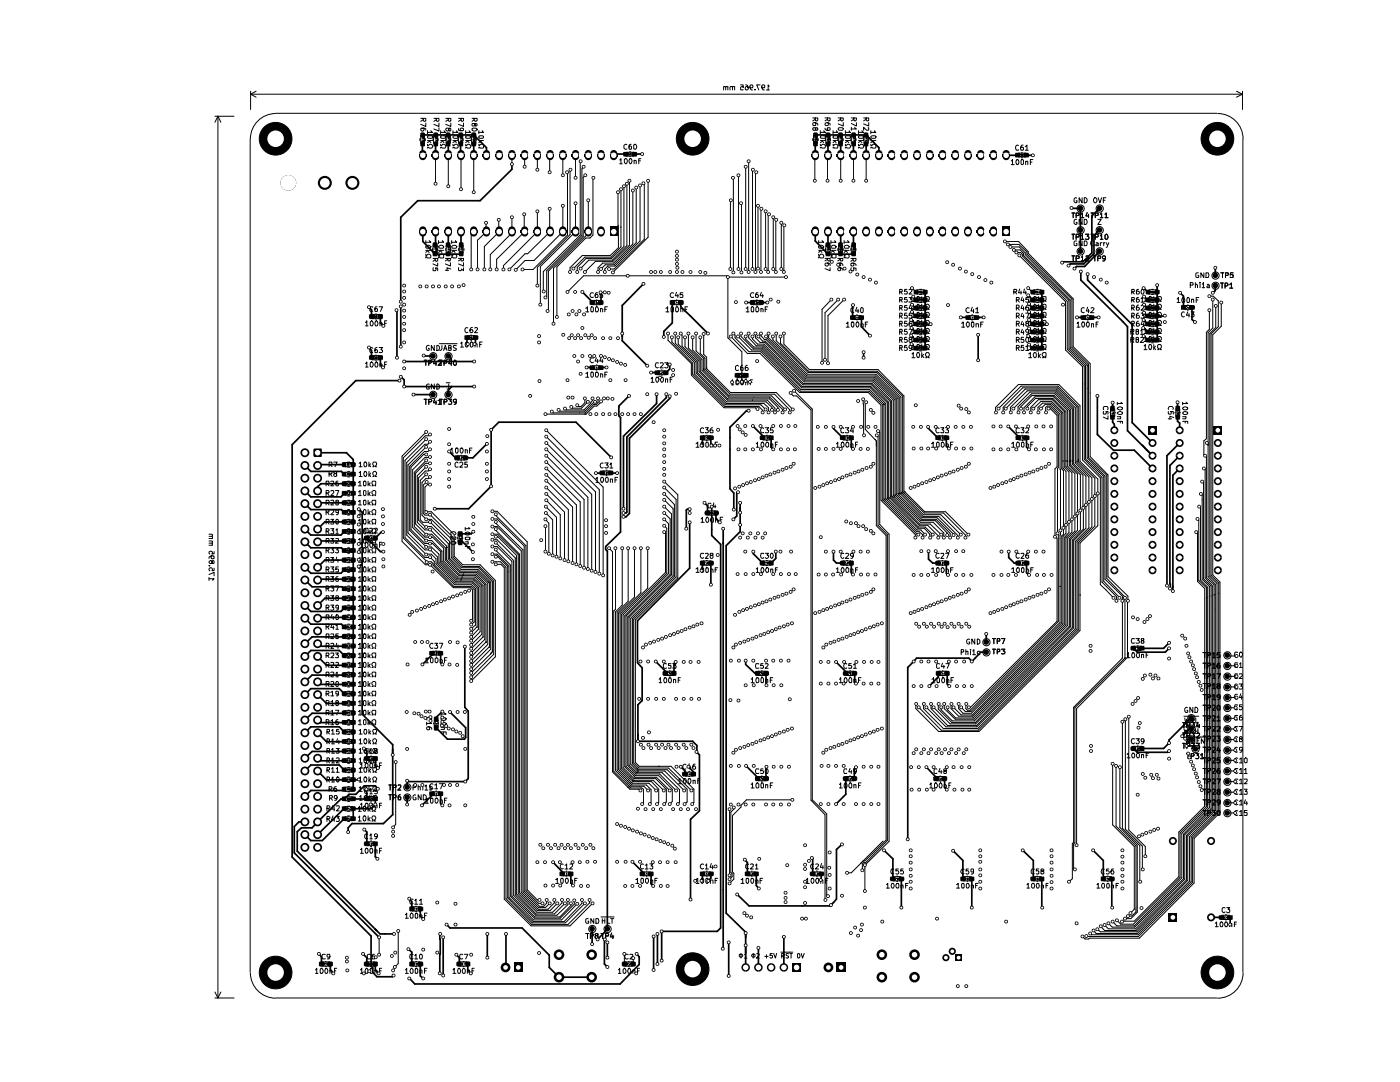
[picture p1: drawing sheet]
<svg xmlns="http://www.w3.org/2000/svg" width="279mm" height="216mm" viewBox="0 0 279 216" stroke-linecap="round" stroke-linejoin="round" font-family="sans-serif">
<g fill="none" stroke="#000" stroke-width=".2">
<path d="M50 18.8h198M50 18.2v3.6M50 18.8l1.1 .6M51.1 18.2l-1.1 .6M144.8 17.4v-.1h-.4v.6M145.3 17.4l-.5-.1v.6M145.3 17.3v.6M146.2 17.4l-.1-.1h-.3l-.1 .6M146.6 17.4l-.4-.1v.6M146.6 17.3v.6M147.8 16.9h.5v.5l-.1-.1-.4 .1v.5h.5M148.8 16.9l.4 .1 .1 .8-.2 .1h-.4v-.5l.2-.1 .3 .1 .1 .1"/>
<path d="M149.7 17.4v.1h.5l.1-.4-.2-.2-.4 .2 .1 .8h.4M150.7 17.9h.1M151.7 16.9h-.7l.4 1M152 17.4l.1 .1h.4l.1-.4-.1-.2-.5 .2 .2 .8h.3M153 17.9h.6M153.6 17.2l-.3-.3v1M246.8 18.2l1.2 .6M248 18.2v3.6M248 18.8l-1.2 .6M42.9 23.2h3.8M43.5 23.2v175.9M43.5 23.2l.6 1.2"/>
<path d="M43.5 23.2l-.6 1.2M49.9 27.7v166.4M55 22.6h188M55 22.6a5.1 5.1 0 0 0-5 5.1M83.8 27.6v.5M84 23.6h1v.5l-.4 .1-.1-.2v-.4M84 27h.7v1.6h-.7zM84.2 27.4h.4v.2h-.2v-.2M84.3 28.2l.1 .2h-.1v-.2h.2l.1 .1M84.4 25.6h.2a.35 .35 0 0 1-.1 .5 .35 .35 0 0 1-.5 0 .35 .35 0 0 1 0-.5h.7l.3 .1v.3M84.4 27.5l-.2 .1M84.5 23.9l-.5 .3"/>
<path d="M84.6 27.7v.4l-.4-.2M84.9 27.6v.5M85 24.6v.6l-1-.4M85.3 27.3l.2-.2h.7l.1 .3-.1 .2h-.7zM85.3 28.8v.2h.2a.44 .44 0 0 1 .6-.1 .44 .44 0 0 1 .1 .6h-.5l-.2-.1h-.2v.1M85.3 28h1M85.3 26.1v.6M85.6 28l.4 .4M85.7 28.2l-.4 .2M86 26.1l.3 .3h-1M86.4 27.6v.5M86.5 27h.8v1.6h-.8z"/>
<path d="M86.6 23.6h1v.4l-.2 .2-.3-.1v-.5M86.8 27.4h.4l-.1 .2-.1-.2M86.9 31h.1M86.9 31v5.7M87 27.5l-.2 .1M87.1 23.9l-.5 .3M87.2 27.7v.4l-.4-.2M87.2 28.2v.2l-.4-.2M87.4 27.6v.5M87.6 24.6v.6l-1-.4M87.6 25.5v.7l-1-.5M87.9 27.2l.8-.1 .3 .2v.1l-.3 .2h-.6l-.2-.1z"/>
<path d="M87.9 28.8v.2l.7-.2 .4 .3-.2 .4h-.5l-.2-.1h-.2v.1M87.9 28h1.1M87.9 26.1v.6M88.2 28l.4 .4M88.3 28.2l-.4 .2M88.6 26.1l.4 .3h-1.1M89 23.6h1v.5l-.4 .1-.1-.2v-.4M89 27.6v.5M89 27h.9v1.6h-.9zM89.3 27.4h.4v.2h-.2v-.2M89.5 31h.1M89.5 23.9l-.5 .3"/>
<path d="M89.5 31v6.2M89.5 28.2h.2v.2l-.2-.2h-.2v.2l.2-.1M89.5 27.5l-.2 .1M89.5 25.7l.1-.1h.3l.1 .4-.3 .2-.2-.6h-.4l-.1 .1 .2 .5h.2l.1-.3M89.7 27.7v.4l-.4-.2M90 24.6v.6l-1-.4M90 27.6v.5M90.4 27.3l.2-.2h.6l.2 .1v.3l-.8 .1-.2-.2zM90.4 28.8v.2h.2l.3-.2 .5 .2v.5h-.7l-.1-.1h-.2v.1M90.4 28h1M90.4 26.1v.6M90.7 28l.4 .4"/>
<path d="M90.8 28.2l-.4 .2M91.2 26.1v.1l.2 .2h-1M91.4 27.6v.5M91.5 23.6h1l-.1 .5h-.4v-.5M91.5 25.7v.2l.3 .2h.6v-.5h-.4l-.2 .1v.2l.3 .2M91.5 27h.8v1.6h-.8zM91.8 27.4h.4l-.1 .2-.1-.2M91.8 28.2l.1 .2h.2v-.2h-.1v.2M92 27.5l-.2 .1M92 31h.1M92 23.9l-.5 .3M92 31v6.8"/>
<path d="M92.2 27.7v.4l-.4-.2M92.4 27.6v.5M92.5 24.6v.6l-1-.4M92.9 27.2l.8-.1 .3 .2v.1l-.3 .2h-.6l-.2-.1zM92.9 28.8v.2l.7-.2 .4 .3-.2 .4h-.5l-.2-.1h-.2v.1M92.9 26.1v.6M92.9 28h1.1M93.2 28l.4 .4M93.3 28.2l-.4 .2M93.6 26.1l.4 .3h-1.1M94 27.6v.5M94.1 27h.9v1.6h-.9z"/>
<path d="M94.2 23.6h1v.4l-.2 .2-.3-.1-.1-.5M94.2 25.7l.8-.1 .2 .2a.66 .66 0 0 1-1 .2zM94.4 27.4h.4v.2l-.2-.2M94.4 27.8l.3 .2 .1-.1-.1-.1-.3 .2zM94.4 28.2h.4v.1l-.3 .1zM94.5 31h.1M94.5 31v7.4M94.6 27.5l-.2 .1M94.6 23.9l-.4 .3M94.8 24.8l.3-.2 .1 .4-.3 .1-.3-.5h-.3l-.1 .5h.4l.2-.1M95.1 27.6v.5M95.6 27.2l.7-.1 .2 .1v.3l-.8 .1-.1-.1z"/>
<path d="M95.6 28.8v.2l.4-.2 .5 .2-.1 .5h-.6l-.1-.1h-.1v.1M95.6 28h.9M95.6 26.1v.6M95.8 28l.4 .4M95.9 28.2l-.3 .2M96.2 26.1l.3 .3h-.9M102.2 32.8h.1M102.2 31v1.8M104.7 31h.1M104.7 31v2.3M107.2 31h.1M107.2 31v2.9"/>
<path d="M109.8 31l-.1 3.4M112.3 31h.1M112.3 31v4M113.2 34.4l.1 12.5-6.9 6.9-2.1-.1M113.8 33.9v12.9l-6.6 6.5v3.7M114.9 31h.1M114.9 31v4.5M115.9 32.2l-.1 14.7-7.4 7.3 .1 4M116.5 33.3l-.4 .4v13.3l-7 7v5.1l-.2 .3M116.8 35l-.4 .4v11.8l-7 6.9v7.8l-.1 .2M117.4 40v6.6l-6.9 6.9v11.1l-.1-.1M118.4 35.5l-.1 11.4-.6 .6h-.8l-5.8 5.8v9.9"/>
<path d="M123.3 38.4l.1 11-1.6 1.6h-5.6l-2.4 2.4v.9M123.7 31.9l.2-.2v1M123.7 32.7h.5M123.9 37.8h.1M123.9 37.8v11.5l-1.9 2h-5.3l-2.3 2.3M124.5 37.2v12l-2.4 2.4h-5.1l-1.8 1.7v1M124.6 31.8l.2-.1a.52 .52 0 0 1 .4 .4 .52 .52 0 0 1-.3 .6l-.3-.3zM124.9 30.4h1.6v.8h-1.6zM125.1 28.9l-.2-.1-.4 .2v.5l.4 .3 .2-.1M125.1 36.7v12.3l-2.9 2.9h-4.7l-1.6 1.7M125.6 30.6h-.3v.3h.3M125.6 31.7h.1a.52 .52 0 0 1 .5 .4 .52 .52 0 0 1-.4 .6l-.3-.4z"/>
<path d="M125.6 30.2h.3M125.6 31.2h.3M125.6 36.1v12.8l-3.3 3.3h-3.5l-2.1 2.1M125.9 30.6l-.2 .2v.1h.2v-.1h-.2M126 28.8l-.4 .1-.1 .1v.7h.5v-.4l-.1-.2h-.2l-.2 .3M126.1 30.6l.2 .2v.1h-.2zM126.3 38v10.7l-3.8 3.8h-2.2l-.9 .9v.9M126.5 29l.3-.2a.58 .58 0 0 1-.1 1l-.2-.2zM126.5 32.1h.5v.6M126.5 32v.7M127 37.4v11l-4.4 4.4h-1.8l-.9 .9M127.5 32.1h.3"/>
<path d="M127.7 37v11.1l-5 5h-1.4l-.6 .6v.6l.1-.1M127.9 31.7h-.4v1M128.4 36.6l.2 .1v11.1l-6 5.9h-1M129.3 36.1v11.2l-7 7.1M145.9 40l-.1 13.7M146.3 35.5l.1 18.9M147.4 35v18.7M148.8 33.3v20.4M149.4 32.2h.1M149.4 32.2v22.1M150.3 33.9l-.1 19.8M150.9 34.4l-.1 .1v19.8"/>
<path d="M162.2 23.5h1v.5l-.2 .1-.3-.1v-.5M162.2 27.6v.5M162.4 27h.7v1.6h-.7zM162.6 27.4h.4v.2h-.2v-.2M162.6 24.5l.2 .1v.4l-.5 .1-.1-.4 .2-.2 .7 .1 .1 .4M162.7 23.8l-.5 .3M162.7 31l-.1 5.1M162.7 27.8l.1 .2-.2-.1 .4-.1v.2M162.8 25.7l.1-.2h.2v.5l-.3-.1-.1-.4h-.4l-.1 .2 .1 .3h.4l.1-.2M162.8 28.2h.2v.2h-.2v-.2h-.2l.1 .2 .1-.1M162.8 27.5l-.2 .1M163.3 27.6v.5"/>
<path d="M163.7 27.3l.2-.2h.7l.1 .3-.1 .2h-.7zM163.7 28.8v.2h.2a.44 .44 0 0 1 .7-.1 .44 .44 0 0 1 0 .6h-.5l-.2-.1h-.2v.1M163.7 28h1M163.7 26.1v.6M164 28l.4 .4M164.1 28.2l-.4 .2M164.4 26.1l.3 .3h-1M164.6 23.5h1.1v.5l-.4 .1-.1-.1v-.5M164.6 25.6l.3 .4h.7v-.5h-.4l-.1 .3 .1 .2M164.7 27.6v.5M164.8 27h.9v1.6h-.9zM165.1 27.4h.4v.2h-.1l-.1-.2"/>
<path d="M165.1 28.2l.1 .2h.3v-.2h-.2l.1 .2M165.2 24.5l.1 .2-.1 .4h-.4l-.2-.2 .1-.3a.67 .67 0 0 1 1 .1v.3M165.2 23.8l-.6 .3M165.2 31v5.1M165.3 27.8l.1 .2h-.3v-.2h.4v.2M165.3 27.5l-.2 .1M165.7 27.6v.5M166.3 27.2l.7-.1 .2 .1v.3l-.8 .1-.1-.1zM166.3 28.8v.2l.4-.2 .5 .2-.1 .5h-.6l-.1-.1h-.1v.1M166.3 28h.9M166.3 26.1v.6M166.5 28l.3 .4"/>
<path d="M166.6 28.2l-.3 .2M166.9 26.1l.3 .3h-.9M167.2 27.6v.5M167.3 23.5h1v.5l-.2 .1-.3-.1v-.5M167.4 27h.7v1.6h-.7zM167.4 25.5h.7l.2 .3-.2 .2h-.7l-.1-.2zM167.6 27.4h.4v.2h-.2v-.2M167.6 28.2h.3l.1 .1-.3 .1zM167.8 36.1h.1M167.8 23.8l-.5 .3M167.8 31v5.1M167.8 27.5l-.2 .1"/>
<path d="M168 27.7v.4l-.4-.2M168.3 24.5v.6l-1-.4M168.3 27.6v.5M168.7 27.3l.2-.2h.7l.1 .3-.1 .2h-.7zM168.7 28.8v.2h.2a.44 .44 0 0 1 .6-.1 .44 .44 0 0 1 .1 .6h-.5l-.2-.1h-.2v.1M168.7 28h1M168.7 26.1v.6M169 28l.4 .4M169.1 28.2l-.4 .2M169.5 26.1v.1l.2 .2h-1M169.8 27.6v.5M169.9 23.5h1l-.1 .5h-.4v-.5"/>
<path d="M169.9 27h.8v1.6h-.8zM169.9 25.4v.6M170.2 27.4h.4v.2h-.2v-.2M170.2 28.2v.2M170.3 36.1h.1M170.3 31v5.1M170.4 27.5l-.2 .1M170.4 23.8l-.5 .3M170.4 28.2l.2 .1h-.4M170.6 25.4l.3 .3h-1M170.6 27.7v.4l-.4-.2M170.8 27.6v.5"/>
<path d="M170.9 24.5v.6l-1-.5M171.3 27.2l.8-.1 .3 .2v.1l-.3 .2h-.6l-.2-.1zM171.3 28.8v.2l.7-.2 .4 .3-.2 .4h-.5l-.2-.1h-.2v.1M171.3 28h1.1M171.3 26.1v.6M171.6 28l.4 .4M171.7 28.2l-.4 .2M172 26.1l.4 .3h-1.1M172.4 23.5h1v.5l-.4 .1-.1-.1v-.5M172.4 27.6v.5M172.4 27h.9v1.6h-.9zM172.7 27.4h.4v.2h-.2v-.2"/>
<path d="M172.9 36.1h.1M172.9 23.8l-.5 .3M172.9 31v5.1M172.9 27.5l-.2 .1M173.1 27.7v.4l-.4-.2M173.1 28.2v.2h-.2l-.2-.2v.2M173.3 25.5l.1 .4-.5 .1-.5-.6v.6M173.4 24.5v.6l-1-.4M173.4 27.6v.5M173.8 28.8v.2h.2l.3-.2 .5 .2v.5h-.7l-.1-.1h-.2v.1M173.8 28h1M173.8 26.1v.6"/>
<path d="M173.9 27.2l.7-.1 .2 .1v.3l-.8 .1-.2-.2zM174.1 28l.4 .4M174.2 28.2l-.4 .2M174.6 26.1v.1l.2 .2h-1M201.8 32.1l.3-.3v1.1M201.8 32.9h.6M202.8 31.9l.2-.1a.55 .55 0 0 1 .3 .5 .55 .55 0 0 1-.3 .6l-.2-.1-.1-.4zM203.2 30.6h1.6v.7h-1.6zM203.3 29a.52 .52 0 0 0-.6 .3 .52 .52 0 0 0 .1 .7l.5-.1M203.7 30.9h-.2l.1 .3 .1-.1M203.8 30.5h.3M203.8 31.5h.3"/>
<path d="M203.9 31.8l.4 .2v.7l-.3 .2-.2-.2v-.7zM204.1 30.8l-.2 .1v.3l.2-.1v-.2l-.2 .1M204.2 29h-.3a.82 .82 0 0 0-.1 1h.4l.1-.5-.1-.1h-.4l-.1 .1M204.2 30.9l.2-.1v.4M204.2 31.2h.3M204.6 29.3l.3-.3v1M204.6 30h.6M204.7 32.3h.4v.6M204.7 32.2v.7M205.6 32.3h.4M206.1 31.8h-.5v1.1M214.9 39.5h-.3l-.3 .2v.5l.3 .3 .3-.1v-.4h-.1"/>
<path d="M216 39.5v1l-.6-1v1M216.4 39.5a.52 .52 0 0 1 .6 .5 .52 .52 0 0 1-.6 .5zM218.5 39.5h.2a.6 .6 0 0 1 0 1h-.2a.6 .6 0 0 1 0-1zM219.2 39.5l.3 1 .4-1M220.2 40h.3M220.7 39.5h-.5v1M243 22.6a5.1 5.1 0 0 1 5.1 5.1M248 27.7v166.4M85 49.1a.63 .63 0 0 1 1 .2l-.3 .2h-.6l-.1-.1zM85 50.7v.3l.7-.3 .3 .4-.2 .4h-.5l-.2-.3h-.1v.3M85 48v.6M85 50h1"/>
<path d="M85.2 50l.5 .4M85.3 50l-.3 .4M85.7 48l.3 .3h-1M86.3 49.5v.5M86.4 51.6h.9v.4l-.1 .2-.3-.1-.1-.5M86.4 48.9h.9v1.6h-.9zM86.5 53.4v.6h.4v-.6l.4 .1v.5M86.7 49.3h.4v.3l-.2-.3M86.7 50.1l.1 .2 .2-.1-.1-.1h.2v.1M86.8 51.8l-.4 .4M86.9 49.4l-.2 .2M87.1 49.7v.2l-.4-.2"/>
<path d="M87.3 52.5v.6l-.9-.4M87.3 49.5v.5M87.5 49.2a.54 .54 0 0 1 .6-.3 .54 .54 0 0 1 .4 .5l-.7 .1zM87.5 50.7v.3h.3l.2-.3 .5 .2-.1 .6h-.5l-.1-.3h-.3v.3M87.5 50h1M87.5 48v.6M87.9 50l.3 .4M87.9 50l-.4 .4M88.3 48l.2 .3h-1M88.9 51.6h1l-.1 .5-.4-.1v-.4M88.9 53.9h.6M89 49.5v.5"/>
<path d="M89 48.9h.9v1.6h-.9zM89.3 49.3h.4l-.1 .3-.1-.3M89.3 50.2h.3M89.4 51.7l-.5 .4M89.5 49.4l-.2 .2M89.7 49.7v.2l-.4-.2M89.8 50.2l-.4-.1v.2M89.9 52.4v.7l-1-.4M90 53.7l-.8-.3v.6M90 49.5v.5M90.1 49.2a.56 .56 0 0 1 .6-.3 .56 .56 0 0 1 .5 .4l-.2 .2h-.7zM90.1 50.7v.3h.2a.44 .44 0 0 1 .7-.2 .44 .44 0 0 1 0 .7h-.5l-.2-.3h-.2v.3"/>
<path d="M90.1 50h1.1M90.1 48v.6M90.5 50l.3 .4M90.6 50l-.5 .4M90.9 48l.3 .3h-1.1M91.5 51.6h1l-.1 .5-.4-.1v-.4M91.5 49.5v.5M91.6 53.4l-.1 .5 .2 .1 .4-.1v-.2l.4 .3v-.6M91.7 48.9h.7v1.6h-.7zM91.9 49.3h.4l-.1 .3-.1-.3M92 50.1v.2l.1-.1 .2 .1v-.2M92 51.7l-.5 .4"/>
<path d="M92.1 49.4l-.2 .2M92.3 49.7v.2l-.4-.2M92.5 52.4v.7l-1-.4M92.6 49.5v.5M94.5 46.2l-.5 .5v7.1M97 44.4l.1 1.8-1.8 1.7v5.9M99.5 43.9l.1 2.3-2.9 3v4.6M102.2 46.2h.1M102.2 43.3v3.2l-4.4 4.3v3M104.6 42.8l.1 3.4-5.6 5.5v2.1M107.2 42.2v4l-6.7 6.8v.8M109.7 41.7l.1 4.5-4.5 4.4h-.5l-3.1 3.2"/>
<path d="M112.3 46.2h.1M112.3 41.1v5.1M112.3 46.2l-5.7 5.8h-1.8l-1.9 1.8M114.9 46.2h.1M114.9 40.6v5.6M114.9 46.2l-7.1 7v7.6M118.3 59.9h1.6v.9h-1.6zM118.4 58.5l-.4-.1a.55 .55 0 0 0 0 1l.4-.1M118.9 59.9h.3M119.3 58.4h-.4l-.1 .4v.6h.5l.1-.5-.2-.1-.4 .1M119.4 54.3h.1M120.3 58.4h-.5l-.1 .4h.6v.5h-.6"/>
<path d="M121.6 53.7h.1M134.3 59.9h1.6v.9h-1.6zM134.4 58.5l-.4-.1a.55 .55 0 0 0 0 1l.4-.1M134.9 59.9h.3M135 58.3l-.2 .7h.6M135.3 58.8v.6M136.3 58.4h-.5l-.1 .4h.6v.5h-.6M145.3 55.3h.1M145.3 55.3h11.6M145.3 55.3l-.3-.3h-28.5l-3.2 3.3M145.3 55.3v12.1l2.8 2.8v6M146.4 54.4h.1"/>
<path d="M147.9 40.6l.1 13.8M150.3 59.9h1.6v.9h-1.6zM150.4 58.5l-.4-.1a.55 .55 0 0 0 0 1l.4-.1M150.9 59.9h.3M151.3 58.4h-.4l-.1 .4v.6h.5l.1-.5-.2-.1-.4 .1M151.3 41.1v12.5M151.9 58.3l-.2 .7h.7M151.9 41.7v12.6M152.2 58.8v.6M152.8 42.2v11.5M153.5 42.8h-.2v11.5M154.3 43.3h.1"/>
<path d="M154.3 43.3v10.4M154.9 43.9l-.1 10.4M155.9 44.4h.1M155.9 44.4v9.3M156.5 45l-.1 9.3M163.4 49.1a.63 .63 0 0 1 1 .2l-.3 .2h-.6l-.1-.1zM163.4 50.7v.3l.7-.3 .3 .4-.2 .4h-.5l-.2-.3h-.1v.3M163.4 50h1M163.4 48v.6M163.6 50l.5 .4M163.7 50l-.3 .4M164.1 48l.3 .3h-1"/>
<path d="M164.6 51.6h1.1l-.1 .5h-.4v-.5M164.7 49.5v.5M164.8 48.9h.9v1.6h-.9zM165.1 49.3h.4v.2l-.1 .1-.1-.3M165.2 52.5l.1 .2-.1 .3h-.5l-.1-.3 .2-.2h.6l.3 .2v.3M165.2 51.7l-.6 .4M165.3 49.7l.1 .2h-.3l.1-.2h.2l.1 .2M165.3 49.4l-.2 .2M165.5 50.1v.2l-.4-.1M165.7 53.4v.6l-1.1-.4M165.7 49.5v.5M165.8 50.7v.3h.3l.2-.3 .5 .2v.5l-.6 .1-.1-.3h-.3v.3"/>
<path d="M165.8 50h1M165.8 48v.6M165.9 49.1l.6-.2 .3 .2v.3l-.7 .1-.3-.2zM165.9 59.8l-1.8 1.9v10.7M166.2 50l.3 .4M166.3 50l-.5 .4M166.6 48l.2 .3h-1M167.2 51.6h1l-.1 .5-.4-.1v-.4M167.2 49.5v.5M167.3 59.8l-2.7 2.6v9.4M167.4 48.9h.7v1.6h-.7zM167.6 49.3h.4l-.1 .3-.1-.3"/>
<path d="M167.6 52.5l.2 .1v.4l-.4 .1-.2-.3 .1-.3h.7l.2 .2v.3M167.6 53.4l.2 .1v.4l-.4 .1-.2-.2 .2-.4 .7 .2 .1 .3M167.7 51.7l-.5 .4M167.7 49.7l.1 .2-.2-.1 .2-.1 .2 .2M167.7 50.1l.1 .1-.1 .1v-.2h.2l.1 .1M167.8 49.4l-.2 .2M168.3 49.5v.5M168.5 49.2a.58 .58 0 0 1 1 .1l-.2 .2h-.7zM168.5 50.7v.3h.1a.44 .44 0 0 1 .7-.2 .44 .44 0 0 1 0 .7h-.5l-.2-.3h-.1v.3M168.5 50h1M168.5 48v.6M168.5 59.8l-3.3 3.2v9.5"/>
<path d="M168.7 50l.4 .4M168.9 50l-.4 .4M169.1 48l.4 .3h-1M169.8 51.6h1v.3l-.2 .3-.3-.1-.1-.5M169.8 49.5v.5M169.9 53.4v.6h.4v-.6l.5 .1v.5M169.9 48.9h.8v1.6h-.8zM170.2 49.3h.4v.2l-.2 .1v-.3M170.2 52.5l.2 .2-.2 .4-.4-.1v-.4a.64 .64 0 0 1 1 .4M170.2 51.8l-.4 .4M170.3 50.1v.2l.1-.2h.2v.1M170.4 49.7v.2h-.2l.1-.2h.3v.2"/>
<path d="M170.4 49.4l-.2 .2M170.8 49.5v.5M179.5 58.3l.6-.1-.1-.5h-.5v1M179.5 59.9l.6-.1-.1-.4h-.5v.9M179.8 58.3l.3 .4M179.8 59.9l.3 .4M181 57.7h-.4l-.1 .5h.5v.5l-.5-.1M181 59.4h-.4l-.1 .4h.5v.5l-.5-.1M181.4 57.8l.5-.1 .1 .2-.6 .8h.6M181.4 59.4h.6l-.3 .3 .3 .2-.1 .4-.5-.1M182 59.4l.3-.2v.9M182 57.5l.9 .8"/>
<path d="M182.3 59.2l.6 .7M182.9 58.3h.1M182.9 59.4h1.6v.9h-1.6zM182.9 57.8h1.6v.9h-1.6zM183 59.3l.1-.1a.47 .47 0 0 1 .4 .4 .47 .47 0 0 1-.4 .5l-.2-.3zM183.3 59.9h.2v-.3h-.2v.5M183.3 58.3h.2v-.2h-.2v.4M183.4 59.9l.1 .2M183.4 58.3l.1 .2M183.4 59.4h.6M183.4 57.7h.6M183.4 58.8h.6"/>
<path d="M183.9 59.6h-.2v.3l.2-.1v.3h-.2M183.9 58.1h-.2v.2h.2v.2h-.2M184 59.2v.9M184 59.8l.4 .3M184.1 59.6h.1v.5h-.1M184.1 58.1h.1l-.1 .4h.1M184.4 59.4l-.4 .5M184.6 58.3v11.1M200.5 48.2h.1M200.5 48.2h2.8l1.9 2v.3l9 9.1v9.6l3.4 3.4v18.5l3.5 3.6v20.4l4 3.9v.9M201.1 48.8h.1M201.1 48.8h2.2l1.6 1.5v.4l9 9v9.6l3.3 3.3v18.7l3.7 3.5v20.6l3.6 3.7v12.2"/>
<path d="M201.6 49.3h1.8l1.2 1.2v.3l9 9.1v9.5l3.4 3.4v18.6l3.5 3.6v20.6l3.5 3.4v12.3l-9.7 9.8v27l-.3 .2v7l-.7 .6M202.3 58.3h.4l.2-.2-.1-.4h-.5v1M202.3 49.9h.1M202.3 49.9h1.3l.7 .6v.5l9 8.9v9.7l3.3 3.3v18.6l3.7 3.6v20.9l3.1 3.3M202.6 58.3l.3 .4M202.8 59.9l.5-.1v-.4h-.5v.9M202.8 50.4h.9l.3 .3v.4l9 9v9.6l3.4 3.4v18.5l3.5 3.6v21l2.9 2.8v.9M203.1 59.9l.3 .4M203.4 51l9.3 9.2v9.6l3.3 3.4v18.6l3.6 3.5v21.4l2.6 2.6M203.5 57.7l-.2 .7h.6M203.8 58.1v.6M204 59.3l-.2 .6h.6"/>
<path d="M204.3 59.6v.7M204.4 57.7l-.1 .7h.6M204.7 58.1v.6M205.2 57.5l.9 .8M205.2 58.9l.9 1M205.3 59.4l.3-.2v.9M205.3 59.4h-.5l-.1 .4h.6v.4h-.6M206.1 59.9h.1M206.2 57.8h1.6v.9h-1.6zM206.2 59.4h1.6v.9h-1.6zM206.4 59.2l.4 .2v.5l-.2 .2a.52 .52 0 0 1-.4-.4 .52 .52 0 0 1 .2-.5zM206.6 59.9l.3-.2-.3-.1v.5"/>
<path d="M206.6 58.3l.3-.2h-.3v.4M206.7 59.9l.2 .2M206.7 58.3l.2 .2M206.8 59.4h.5M206.8 57.7h.5M206.8 58.8h.5M207.1 59.6l-.2 .4h.3M207.1 58l-.2 .4h.3M207.2 58.2v.3M207.2 59.8v.3M207.2 59.2v.9M207.3 59.8l.4 .3"/>
<path d="M207.4 58v.4h.2M207.5 59.6h-.1v.3l.1-.1 .1 .2-.2 .1M207.5 58.2v.3M207.7 59.4l-.5 .5M207.9 58.3v11.1M213.9 46.7h.6M213.9 51.1h.6M213.9 42.5h.6M214.2 42.5v.9M214.2 46.7v1.1M214.2 51.1v1M214.8 47.2h.5l.1-.4-.6-.1v1.1v-1.1l.6 .1v.4l-.2 .1h-.4"/>
<path d="M214.8 51.6h.5l.1-.5h-.6v1M214.8 43l.6-.1v-.3l-.6-.1v.9M214.9 48.1h-.4l-.2 .2v.6l.2 .1h.4v-.4h-.1M214.9 43.8h-.4l-.2 .2v.5l.3 .3 .3-.1v-.3h-.1M215.8 47.1l.2-.4v1.1M215.8 51.3l.2-.2v1M215.8 42.8l.2-.3v.9M215.8 47.8h.5M215.8 52.1h.5M215.8 43.4h.5M216 48.1v.9l-.6-.9v.9M216 43.8v1l-.6-1v1"/>
<path d="M216.4 48.1l.5 .1 .1 .4-.2 .4h-.4zM216.4 43.8h.4a.58 .58 0 0 1 .1 .6 .58 .58 0 0 1-.5 .4zM216.6 46.7h.7l-.3 .5h.2l.1 .1-.1 .5-.6-.1M216.7 51.1h.4l.2 .2-.7 .8h.7M217 42.4l-.3 .7h.6M217.2 42.8v.6M217.7 46.7h.5M217.7 42.5h.5M218 42.5v.9M218 46.7v1.1M218.2 51.1h.6M218.3 48.2l-.4-.1-.2 .1-.1 .3 .1 .4h.6"/>
<path d="M218.5 51.1v1M218.6 47.2h.5l.1-.4-.6-.1v1.1v-1.1l.6 .1v.4l-.2 .1h-.4M218.6 43l.6-.1v-.3l-.6-.1v.9M218.8 48.4l.4 .1v.5h-.4l-.1-.1 .5-.3M219.1 51.6h.5l.1-.4-.6-.1v1M219.1 43.8h.7l-.7 1h.7M219.6 47.1l.3-.4v1.1M219.6 42.8l.3-.3v.9M219.6 47.8h.5M219.6 48.4v.6M219.6 43.4h.5M219.9 48.4l-.3 .2"/>
<path d="M220.3 48.4v.6M220.5 48.4l-.2 .2M220.5 42.8l.3-.3v.9M220.5 43.4h.6M220.6 46.8l.3-.1 .2 .5-.1 .6-.5-.2zM220.6 51.5l-.1 .1h-.4l-.1-.1v-.3l.4-.1a.7 .7 0 0 1 0 1h-.3M220.8 48.4l.2 .6M221.3 48.4l-.3 .9-.2 .1M225.9 59.9l.5-.1v-.4h-.5v.9M225.9 58.3l.5-.1v-.4l-.5-.1v1M226 59.9l.4 .4M226 58.3l.4 .4"/>
<path d="M227.2 59.4l-.4 .1v.7l.4 .1 .2-.2v-.2l-.3-.2-.3 .2M227.2 57.7l-.4 .2v.7l.4 .1 .2-.2v-.2l-.3-.2-.3 .2M227.7 59.6l.3-.2v.9M227.8 57.8l.1-.1a.47 .47 0 0 1 .4 .5 .47 .47 0 0 1-.4 .5l-.2-.4zM228.3 59.4l.3-.2v.9M229.2 57.8h1.7v.9h-1.7zM229.2 59.4h1.7v.9h-1.7zM229.3 59.3l.1-.1a.47 .47 0 0 1 .5 .4 .47 .47 0 0 1-.5 .5l-.2-.3zM229.6 59.9h.2l-.1-.3-.1 .5M229.6 58.3h.2v-.2h-.2v.4M229.7 59.9l.1 .2M229.7 58.3l.1 .2"/>
<path d="M229.8 59.4h.5M229.8 57.7h.5M229.8 58.8h.5M230.1 59.6l-.1 .5h.2l-.1-.3-.1 .1M230.1 58.1l-.1 .1v.3h.2l-.1-.3-.1 .1M230.3 59.2v.9M230.3 59.8l.3 .3M230.4 59.8l.1-.2v.5M230.4 58.1h.2v.4h-.2zM230.6 59.4l-.3 .5M230.9 56.9v7.8M234.9 59.7l.3-.3v1"/>
<path d="M236.1 59.4a.63 .63 0 0 1 .2 1 .54 .54 0 0 1-.5-.5 .54 .54 0 0 1 .3-.5zM237 59.4l.4 .2-.1 .8h-.3l-.1-.2v-.6zM237.5 56.9h.6v-.3l-.1-.2h-.5v1M237.8 59.8h.4v.6M237.8 59.7v.7M238.6 56.8l.2-.1 .2 .2v.5M238.6 56.4v1M238.7 59.9h.4M239.2 54.4h-.4l-.2 .2v.6l.2 .2h.4v-.5h-.1M239.2 59.4h-.5v1M239.5 56.4v.1M239.5 56.7v.7"/>
<path d="M239.9 56.7l.3-.3v1M239.9 57.4h.5M240.3 54.4v1l-.6-1v1M240.7 54.4l.5 .1 .1 .4-.2 .5h-.4zM240.9 56.8l.3-.1 .2 .2v.5h-.5v-.3l.5-.1M241.4 59.1h.7l1 .9v5.2l-1.4 1.4v48.2l1.5 1.5v45.7l-5.2 5.2v8.9l-10.8 10.8-10.4-.1M242 59.8v5.6l-.9 1v48.7l1.4 1.5v45.1l-5.1 5.3v8.9l-10.4 10.4h-8.2l-.6-.6M243.6 56.5h.6M243.6 54.4h.6M243.9 56.5v1M244 54.4v1M244.5 57.1l.5-.1v-.4l-.5-.1v1"/>
<path d="M244.6 54.9h.4l.2-.1-.1-.4h-.5v1M245.4 56.8l.4-.3v1M245.4 57.5h.6M246.1 54.4h-.5l-.1 .5h.6v.4h-.6M73 64.3l.2-.3v1M73 72.6l.2-.4v1M73 65h.5M73 73.2h.5M74 72.3l.2-.1 .3 .4-.2 .6-.4-.1zM74.1 64a.66 .66 0 0 1 .2 1l-.4-.1v-.6zM74.2 62.7h1.6v.9h-1.6zM74.2 71h1.6v.8h-1.6z"/>
<path d="M74.4 61.3l-.4-.1-.2 .2v.6l.2 .1h.4M74.4 69.5l-.3-.2-.3 .3 .1 .7h.5M74.9 63h-.3v.3l.3 .1M74.9 71.2h-.3v.3l.3 .1M74.9 64.2l.2-.2a.63 .63 0 0 1 .1 1l-.3-.1zM74.9 72.3l.2-.1a.66 .66 0 0 1 .1 1h-.3zM74.9 71.9h.3M74.9 62.7h.3M74.9 63.7h.3M74.9 70.9h.3M75.2 62.9l-.3 .2v.2l.3 .1v-.3l-.3 .1M75.2 71.2l-.3 .1v.2l.3 .1v-.3l-.3 .1"/>
<path d="M75.2 61.2l-.4 .2v.7h.5v-.5h-.3l-.2 .1M75.2 69.3l-.4 .3v.7h.5v-.5h-.3l-.2 .1M75.4 62.9h.2l-.1 .5M75.4 71.2h.2l-.1 .1 .1 .2-.2 .1M75.7 61.2h.6l-.4 .9M75.7 69.3h.6l-.3 .5 .3 .1v.3l-.1 .2-.5-.1M75.8 64.4l.3-.1 .2 .2v.5M75.8 72.6h.3l.2 .1v.5M75.8 64.3v.7M75.8 72.6v.6M76.8 64.5h.3M76.8 72.7h.3"/>
<path d="M77.2 64h-.4v1M77.2 72.2h-.4v1M84.6 71.9h.6M84.6 79.7h.6M85 71.9v1M85 79.7v1M85.6 72.5h.3l.3-.3-.1-.2-.5-.1v1M85.7 69a.45 .45 0 0 0-.6 .4 .45 .45 0 0 0 .6 .4v-.3h-.2M85.7 76.7l-.1-.1a.59 .59 0 0 0-.5 .4 .59 .59 0 0 0 .1 .6h.5v-.4h-.2M86.7 68.9v1l-.6-1v1M86.7 76.6v1l-.6-1v1M86.8 71.9l-.3 .7h.6"/>
<path d="M86.8 79.6l-.3 .7h.6M87 72.2v.7M87.2 68.9h.2l.3 .3v.5l-.3 .2h-.2zM87.2 76.6h.2l.3 .3v.5l-.2 .2h-.3zM87.4 79.9l.4-.2v1M87.7 71.9h.6M87.7 68.6h3.5M87.7 79.7h.6M88 71.9v1h-.6l.6-.6v-.3h-.6M88 79.7v1h-.6M88.2 68.9v.7l-.4 .3M88.5 69.9l.4-1 .3 1"/>
<path d="M88.6 72.5l.5-.1v-.4l-.5-.1v1M88.6 69.6h.5M89 76.4h.8M89.5 76.6v1h-.3M89.5 69.4h.4l.2-.3-.2-.2h-.4v1l.6-.1v-.3l-.2-.1M89.5 79.7h.6l-.3 .3h.2l.1 .3v.3h-.6M89.8 71.9l-.3 .7h.6M90.1 72.2v.7M90.7 71.9l.4 .2v.6l-.2 .2h-.3l-.1-.3zM91.1 69h-.6a.44 .44 0 0 0 .5 .5v.3h-.5M91.9 68.5l.3-.3v1.1M91.9 69.3h.6"/>
<path d="M92.9 68.3l.2-.1a.55 .55 0 0 1 .4 .5 .55 .55 0 0 1-.4 .6l-.2-.1v-.4zM93.3 67h1.6v.7h-1.6zM93.4 65.4a.45 .45 0 0 0-.6 .5 .45 .45 0 0 0 .6 .4M93.8 67.2l-.2 .1 .1 .3 .1-.1M93.9 67.9h.3M93.9 66.9h.3M94 68.2l.4 .2v.7l-.3 .2-.2-.2v-.7zM94.2 67.2h-.2v.4l.2-.1v-.1h-.2M94.3 65.4h-.3a.7 .7 0 0 0 0 1l.3-.1 .1-.3-.1-.2h-.4l-.1 .2M94.3 67.2h.3l-.3 .4h.3M94.7 65.4h.4l.2 .1-.6 .9h.6M94.8 68.7h.4v.6"/>
<path d="M94.8 68.6v.7M95.7 68.7h.4M96.2 68.2h-.5v1.1M107.8 60.8h.1M116.7 79.5v.8l-.7 .8h-.5l-.3-.2M116.9 74.5l.3-.2v1M116.9 61.6l.3-.4v1M116.9 62.2h.6M116.9 75.3h.6M118 74.3h.3l.1 .1v.6l-.2 .3-.3-.3zM118.1 61.2l.3 .3-.1 .7h-.3l-.1-.1v-.6zM118.3 73h1.6v.7h-1.6z"/>
<path d="M118.3 79.5v.4l-.4 .5-1.3 1.4h-3.6l-.3-.3M118.4 71.5l-.3-.1-.4 .4 .4 .6 .3-.1M118.8 73.2l-.3 .2 .2 .2 .1-.1M118.8 60.2h-.1l-.2 .1 .1 .3h.2M118.9 74.3h.4l.1 .3-.2 .7-.4-.3zM118.9 61.3l.3-.1 .2 .4-.1 .6h-.4l-.1-.1zM118.9 60.9h.3M118.9 72.8h.3M118.9 73.8h.3M119 71.4l-.2 .7h.6M119.1 73.2l-.1 .2h.2M119.1 60.2h-.1v.4h.2l-.1-.3-.1 .1"/>
<path d="M119.1 73.3v.3M119.3 71.7v.7M119.4 79.5v.8l-.4 .4h-.5M119.5 73.2l-.1 .2h.2M119.6 60.2h-.2v.2l.2-.1v.3h-.2M119.6 73.3v.3M119.9 74.7l.3-.1 .1 .7M119.9 61.6h.2l.2 .1v.5M119.9 61.6v.6M119.9 74.6v.7M119.9 71.4l-.2 .7h.7M120.2 71.7v.7"/>
<path d="M120.7 61.7h.3M120.7 74.8h.3M121.2 74.3h-.5v1M121.2 61.2h-.5v1M129.9 75.5l.3-.2v1M129.9 76.3h.6M131 75.4v-.1a.52 .52 0 0 1 .5 .4 .52 .52 0 0 1-.4 .6l-.2-.4zM131.2 74h1.6v.8h-1.6zM131.4 72.5l-.4-.1a.52 .52 0 0 0-.2 .6 .52 .52 0 0 0 .6 .3M131.8 72.5l.4-.1 .2 .2-.7 .8h.7M131.8 74.2h-.2v.3h.2M131.9 75.4l.3-.1 .2 .1v.6l-.3 .3-.3-.4z"/>
<path d="M131.9 73.8h.3M131.9 74.8h.3M132 74.2h.2v.2l-.3 .1h.3M132.3 74.2h.3l-.2 .1 .2 .2h-.3M132.6 72.4h.7l-.3 .3h.2l.1 .3-.1 .3h-.6M132.8 75.7l.4-.1v.7M132.8 75.6v.7M132.9 61.6l.3-.4v1M132.9 62.2h.6M133.3 66.5v1.4l4.7 4.7v2.2l6.5 6.6h6.3l.4 .2M133.7 75.7h.4M134.1 61.2l.3 .3-.1 .7h-.3l-.1-.1v-.6z"/>
<path d="M134.1 67.3v.9l4.1 4.3v2.2l6.5 6.4h6.7l.8 .8v.4M134.2 75.3h-.5v1M134.8 66.5v2l3.8 3.8v2.3l6.2 6.2h7.1l.9 .9M134.8 60.2h-.1l-.2 .1 .1 .3h.2M134.9 61.3l.3-.1 .2 .4-.1 .6h-.4l-.1-.1zM134.9 60.9h.3M135.1 60.2l-.1 .2h.2M135.1 60.3v.3M135.4 67.3v1.4l3.5 3.5v2.2l6 6.1h7.6l.9 .9v.9M135.6 60.2h-.2v.2l.2-.1v.3h-.2M135.9 61.6h.2l.2 .1v.5M135.9 61.6v.6"/>
<path d="M135.9 66.5l.2 .4v2.2l3.1 3v2.2l5.8 5.9h7.9l1.2 1.1v.5M136.7 61.7h.3M136.7 67.3v1.9l2.8 2.8v2.2l5.7 5.6h7.9l1.6 1.6v.9M137.2 61.2h-.5v1M137.4 66.5v2.9l2.4 2.4v2.3l5.5 5.5h8.3l1.7 1.7v.5M138.2 67.3v2.5l1.9 1.9v2.2l5.3 5.3h8.2l2.6 2.5v.6M138.9 66.5v3.5l1.5 1.5v2.3l5.1 5.2h8.5l2.7 2.7M139.8 67.3v3.2l.9 1v2.2l5 5h8.9l3 3.1v.5M140.4 66.6v4.1l.6 .6v2.3l4.8 4.7h9.1l3.3 3.4M145.9 67.1l3.3 3.4h2.5l7.9 7.8h13.7l2.5 2.6v18.9l6.9 6.9v.6M145.9 76.1l.3-.3v1M145.9 76.8h.5"/>
<path d="M146.4 66.5l.3 .4v.5l2.8 2.8h2.4l7.8 7.9h13.8l2.7 2.7v18.9l6.9 7h.2M146.9 75.9l.2-.1a.55 .55 0 0 1 .4 .5 .55 .55 0 0 1-.4 .5l-.2-.2zM147.1 74.9l.1 1.4M147.2 74.5h1.6v.9h-1.6zM147.3 67.1l2.7 2.7h1.9l7.9 7.9h13.7l2.9 2.9v19l6.5 6.5h.5l.7 .6v.6M147.4 73.1l-.3-.2-.3 .3 .1 .6h.5M147.8 74.8h-.2l.1 .3h.1M147.9 75.9l.2-.1a.55 .55 0 0 1 .3 .5 .55 .55 0 0 1-.3 .5l-.3-.3zM147.9 66.5v.6l2.4 2.5h1.8l7.9 7.8h13.7l3.1 3.1v19l6.2 6.2h.8l.8 1M147.9 75.4h.2M147.9 74.4h.2M148.2 74.7l-.3 .2 .1 .2h.2v-.2l-.3 .1"/>
<path d="M148.2 72.9l-.4 .3v.6h.5l-.1-.5h-.3l-.1 .2M148.5 74.7l-.1 .1v.3h.2l-.1-.2-.1 .1M148.8 76.2l.3-.1 .1 .2v.5M148.8 67.1v.5l1.6 1.7h1.8l7.9 7.8h13.7l3.3 3.2v19l.2 .3M148.8 76.1v.7M148.9 61.6l.3-.4v1M148.9 62.2h.6M148.9 74.9l-.1 1.1M149.2 72.9l-.5 .3v.6l.5 .1 .1-.2-.1-.4h-.4l-.1 .2M149.4 66.5v.9l1.5 1.6h1.5l7.8 7.8h13.8l3.3 3.5v18.9l.3 .2M149.7 76.3h.4M150.1 61.2l.3 .3-.1 .7h-.3l-.1-.1v-.6z"/>
<path d="M150.2 75.8h-.5v1M150.2 79.8h.1M150.2 67.1v.5l1 1.1h1.3l7.8 7.8h13.7l3.7 3.6v19l5.7 5.7h1.7l2.2 2.1v.4M150.8 66.5h.1M150.8 66.5v.9l.9 .9h.9l7.9 7.9h13.7l3.7 3.8v19l5.6 5.6h2.1l2.2 2.1M150.8 60.2h-.1l-.1 .1v.3h.2M150.9 61.3l.3-.1 .2 .4-.1 .6h-.4l-.1-.1zM150.9 60.9h.3M151.1 60.2h-.1v.4h.2l-.1-.3-.1 .1M151.4 67.1l.8 1h.5l7.9 7.8h13.7l4 3.9v19.1l.2 .2M151.5 60.2l-.1 .2h.2M151.6 60.3v.3"/>
<path d="M151.9 61.6h.2l.2 .1v.5M151.9 66.5h.1M151.9 61.6v.6M151.9 66.5v.5l.6 .7h.4l7.9 7.9h13.7l4.1 4.2v18.9l5.2 5.2h2.9l2.3 2.4v.5M152.7 61.7h.3M152.9 67.1v.2l7.9 8h13.8l4.3 4.3v19l5.1 5h2.8l2.8 2.8v.9M153.2 61.2h-.5v1M153.4 66.5h.1M153.4 66.5v.9l7.6 7.6h13.7l4.5 4.5v19l.2 .2M154.2 67.1v.7l6.9 6.9h13.7l4.7 4.6v19.1l4.7 4.6h3.1l3.8 3.8v.5M154.9 66.5v1.5l6.4 6.3h13.7l4.8 4.9v19l4.5 4.5h3.5l3.9 4M155.8 67.1v1.4l5.5 5.6h13.8l5 5v19l4.4 4.3h3.8l4.4 4.4v.5"/>
<path d="M156.4 66.5v2.2l5.1 5h13.7l5.2 5.3v19l4.1 4.1h4.2l4.6 4.6M157.8 78.4l.5 .6h.7l2.9 2.8v77.9l2.7 2.9 .1 17M158.5 78l3.6 3.6v78l2.9 2.8v16.2l.2 .2M168.9 64.5h.2l.1-.2v1M168.9 65.3h.6M170 64.3h.3l.1 .1v.6l-.2 .3-.3-.3zM170.2 63h1.6v.8h-1.6zM170.4 61.5l-.2-.1-.4 .2v.5l.4 .3 .2-.1M170.8 63.2h-.2v.3h.2M170.9 64.3h.1a.52 .52 0 0 1 .5 .4 .52 .52 0 0 1-.4 .6l-.3-.4zM170.9 62.8h.3M170.9 63.8h.3"/>
<path d="M171 61.3l-.3 .8h.7M171 63.2v.3h.2M171.2 63.3v.2M171.3 61.7v.7M171.4 63.2h.1v.3h-.1zM171.8 64.7h.5v.6M171.8 64.6v.7M171.9 61.4l.4 .2v.6l-.2 .2-.3-.2v-.6zM172.3 79.7l.1 7.2M172.7 64.7h.3M173.2 64.3h-.5v1M179.5 63.1h.4l.2-.2v-.3l-.6-.1v1"/>
<path d="M179.5 61.5l.6-.1-.1-.4h-.5v.9M179.5 69.4h.5l.1-.4-.6-.1v1M179.5 67.8h.5l.1-.4-.6-.1v1M179.5 66.2h.5l.1-.4-.6-.1v1M179.5 64.6h.5l.1-.4-.6-.1v1M179.8 63.1l.3 .4M179.8 61.5l.3 .4M179.8 69.4l.3 .5M179.8 67.8l.3 .5M179.8 66.2l.3 .5M179.8 64.6l.3 .5M181 62.5h-.4l-.1 .5 .5-.1v.6l-.5-.1"/>
<path d="M181 61h-.4l-.1 .4h.5v.5l-.5-.1M181 68.9h-.4l-.1 .5 .2-.1h.3l.1 .5-.3 .1-.3-.1M181 67.3h-.4l-.1 .5 .5-.1 .1 .5-.3 .1-.3-.1M181 65.7h-.4l-.1 .5 .5-.1 .1 .4-.3 .2-.3-.1M181 64.1h-.4l-.1 .5 .5-.1 .1 .4-.3 .2-.3-.1M181.4 65.7h.7l-.5 1M181.6 67.7l-.2-.2 .4-.2 .2 .2-.1 .2h-.3l-.2 .2 .2 .4 .4-.1-.2-.5M181.7 60.9l-.3 .7h.7M181.8 63.8l.9 .9h.2M181.8 67l1.1 .9M181.9 62.5h-.4l-.1 .5 .5-.1v.6l-.5-.1M181.9 64.1l-.3 .1-.2 .7 .2 .2 .4-.2-.1-.4h-.4l-.1 .2"/>
<path d="M181.9 61.3v.6M181.9 65.4l1 .9M181.9 68.7l1 .7M182 61l.3-.3v1M182 70.6l.3-.2v1M182 69l.3-.3v1.1M182 67.4l.3-.3v1.1M182 65.9l.3-.4v1M182 64.3l.3-.4v1M182 62.7l.3-.4v1M182 69.3l-.1 .2h-.4l-.1-.2v-.2l.4-.2a.7 .7 0 0 1 0 1h-.3M182 68.2h.6"/>
<path d="M182 66.5h.6M182 69.8h.6M182 61.7h.6M182 64.9h.6M182 63.3h.6M182 60.1h.6M182 71.4h.6M182 60.8l.9 .7M182 62.2l.9 .9M182.9 63.1h.1M182.9 67.5h1.6v.7h-1.6zM182.9 65.9h1.6v.7h-1.6z"/>
<path d="M182.9 64.3h1.6v.8h-1.6zM182.9 62.7h1.6v.8h-1.6zM182.9 61h1.6v.9h-1.6zM182.9 69.1h1.6v.7h-1.6zM183 67.2l.2-.1a.55 .55 0 0 1 .3 .5 .55 .55 0 0 1-.3 .6l-.2-.1-.1-.4zM183 65.6l.2-.1a.55 .55 0 0 1 .3 .5 .55 .55 0 0 1-.3 .5h-.2l-.1-.4zM183 64l.2-.1a.55 .55 0 0 1 .3 .5 .55 .55 0 0 1-.3 .5l-.3-.3zM183 62.4l.2-.1a.66 .66 0 0 1 .2 1l-.4-.1zM183.1 70.4a.52 .52 0 0 1 .5 .4 .52 .52 0 0 1-.4 .6 .7 .7 0 0 1-.1-1zM183.1 68.7a.52 .52 0 0 1 .5 .5 .52 .52 0 0 1-.4 .6 .7 .7 0 0 1-.1-1.1zM183.2 60.7a.63 .63 0 0 1 .2 1 .54 .54 0 0 1-.5-.4 .54 .54 0 0 1 .3-.6zM183.3 61.5h.2v-.2h-.2v.4"/>
<path d="M183.3 69.5h.2v-.2h-.2v.4M183.3 67.9h.2v-.2h-.2v.4M183.3 66.3h.2v-.2h-.2v.4M183.3 64.7h.2v-.2h-.2v.4M183.3 63.1h.2v-.2h-.2v.4M183.4 61.5l.1 .2M183.4 69.5l.1 .2M183.4 67.9l.1 .2M183.4 66.3l.1 .2M183.4 64.7l.1 .2M183.4 63.1l.1 .2M183.4 63.6h.6"/>
<path d="M183.4 61h.6M183.4 60.4h.6M183.4 67.3h.6M183.4 68.4h.6M183.4 65.7h.6M183.4 66.8h.6M183.4 64.2h.6M183.4 62.6h.6M183.4 62h.6M183.4 65.2h.6M183.4 68.9h.6M183.4 70h.6"/>
<path d="M183.9 61.3h-.2v.2l.2-.1v.3h-.2M183.9 69.3h-.2v.2h.2v.1h-.2M183.9 67.7h-.2v.2h.2l-.1 .2-.1-.1M183.9 66.1h-.2v.2h.2v.2l-.2-.1M183.9 64.5h-.2v.1h.2v.3l-.2-.1M183.9 62.9h-.2v.1h.2v.3h-.2M184 60.7v1M184 62.3v1M184 63.9v1M184 65.5v1M184 67.1v1.1M184 68.7v1.1"/>
<path d="M184 70.4v1M184 61.4l.4 .3M184 71l.4 .4M184 69.3l.4 .5M184 67.7l.4 .5M184 66.1l.4 .4M184 64.6l.4 .3M184 63l.4 .3M184.1 66.1h.2l-.1 .4M184.2 61.3l-.1 .2h.2M184.2 67.9l-.1-.2h.1v.2h-.1l.1 .2v-.2M184.2 69.5l-.1 .1v-.3h.1v.3l-.1 .1"/>
<path d="M184.2 64.5l-.1 .1v.3h.1v-.3l-.1 .1M184.2 62.9h-.1v.1h.1v.3h-.1M184.2 61.4v.3M184.4 61l-.4 .5M184.4 70.7l-.4 .3M184.4 69.1l-.4 .3M184.4 67.5l-.4 .3M184.4 65.9l-.4 .4M184.4 64.3l-.4 .4M184.4 62.7l-.4 .4M184.6 64.7h1.1M184.7 61.7h.3l-.3-.4a.47 .47 0 0 1 .5-.6l.3 .3-.3 .7h.3"/>
<path d="M184.7 60.1h.3l-.3-.4 .2-.5 .5 .1 .1 .4-.3 .4h.3M184.7 71.4h.3v-.3l-.3-.2 .2-.5h.4l.2 .2-.1 .4-.2 .1v.3h.3M184.7 69.8h.3v-.3l-.3-.2 .2-.6h.4l.2 .3-.1 .4-.2 .1v.3h.3M184.7 68.2h.3l-.3-.6v-.2l.3-.3h.2l.3 .3v.2l-.3 .4v.2h.3M184.7 66.5h.3v-.1a.45 .45 0 0 1-.3-.6 .45 .45 0 0 1 .5-.3 .47 .47 0 0 1 .3 .5 .47 .47 0 0 1-.3 .4v.1h.3M184.7 64.9h.3v-.1a.45 .45 0 0 1-.3-.6 .45 .45 0 0 1 .5-.3 .47 .47 0 0 1 .3 .4 .47 .47 0 0 1-.3 .5v.1h.3M184.7 63.3h.3l-.3-.4a.47 .47 0 0 1 .5-.6l.3 .4-.3 .6h.3M191.9 64.5l.3-.2v1M191.9 65.3h.6M193 64.3l.4 .1v.6l-.2 .3a.66 .66 0 0 1-.2-1zM193.3 63h1.6v.8h-1.6zM193.4 61.5a.47 .47 0 0 0-.6 .4 .47 .47 0 0 0 .6 .4"/>
<path d="M193.8 63.2l-.2 .1v.2h.2M193.9 62.8h.3M193.9 63.8h.3M193.9 64.3h.4l.1 .1v.6l-.2 .3h-.2l-.1-.3zM194 61.3l-.2 .8h.6M194.1 63.2l-.1 .3h.2M194.2 63.3v.2M194.3 61.7v.7M194.3 63.3l.2-.1v.3M194.3 63.5h.3M194.7 61.6l.3-.2v1M194.7 62.4h.6"/>
<path d="M194.8 64.7h.5v.6M194.8 64.6v.7M195.7 64.7h.4M196.2 64.3h-.5v1M202.8 63.1l.5-.1v-.4l-.5-.1v1M202.8 61.5l.5-.1v-.4l-.5-.1v1M202.8 69.4h.5l.1-.3-.6-.2v1M202.8 67.8h.5l.1-.3-.6-.2v1M202.8 66.2h.5l.1-.3-.6-.2v1M202.8 64.6h.5l.1-.3-.6-.2v1M203.1 63.1l.3 .4M203.1 61.5l.3 .4"/>
<path d="M203.1 69.4l.3 .5M203.1 67.8l.3 .5M203.1 66.2l.3 .5M203.1 64.6l.3 .5M204 62.5l-.2 .7h.6M204 60.9l-.2 .7h.6M204 65.7l-.2 .7h.6M204 64.1l-.2 .7h.6M204.3 68.9h-.5v.5l.4-.1 .2 .5-.2 .1-.4-.1M204.3 67.3h-.5v.5l.5-.1 .1 .5-.2 .1-.4-.1M204.3 61.2v.7M204.3 62.8v.7"/>
<path d="M204.3 64.4v.7M204.3 66v.7M204.7 62.5h.7l-.5 1M204.7 69.2h.2l.1-.3v1M204.7 69.9h.6M204.9 67.3l.4 .2v.7l-.4 .1a.63 .63 0 0 1 0-1zM204.9 64.5l-.2-.2 .1-.1h.5l-.1 .3-.4 .1a.34 .34 0 0 0 .1 .4 .34 .34 0 0 0 .4 0v-.4l-.2-.1M205.2 60.9a.59 .59 0 0 0-.5 .4 .59 .59 0 0 0 .2 .6l.4-.1v-.4l-.4-.1-.2 .2M205.2 67.1l.9 .8M205.3 70.6l.3-.2v1M205.3 69l.3-.3v1.1M205.3 67.4l.3-.3v1.1"/>
<path d="M205.3 65.9l.3-.4v1M205.3 64.3l.3-.4v1M205.3 62.7l.3-.4v1M205.3 61l.3-.3v1M205.3 66.1l-.1 .2h-.3l-.2-.4 .2-.2 .4 .1v.7l-.4 .2M205.3 68.2h.6M205.3 66.5h.6M205.3 69.8h.6M205.3 61.7h.6M205.3 64.9h.6M205.3 63.3h.6M205.3 60.1h.6"/>
<path d="M205.3 71.4h.6M205.4 60.6l.7 .9M205.4 62.2l.7 .9M205.4 65.5l.7 .8M205.4 68.7l.7 .7M205.4 63.8l.7 .9M206.1 61.5h.1M206.1 63.1h.1M206.1 64.7h.1M206.2 67.5h1.6v.7h-1.6zM206.2 61h1.6v.9h-1.6zM206.2 62.7h1.6v.8h-1.6z"/>
<path d="M206.2 64.3h1.6v.8h-1.6zM206.2 65.9h1.6v.7h-1.6zM206.2 69.1h1.6v.7h-1.6zM206.4 70.4l.4 .1v.6l-.2 .3-.4-.4zM206.4 68.7l.4 .2v.6l-.2 .3-.4-.5zM206.5 67.1l.3 .2v.7l-.3 .2a.63 .63 0 0 1 0-1.1zM206.5 65.5l.3 .2v.7l-.3 .1a.63 .63 0 0 1 0-1zM206.5 63.9l.3 .2v.7l-.3 .1a.6 .6 0 0 1 0-1zM206.5 62.3l.3 .3v.6l-.2 .1h-.2l-.2-.3zM206.5 60.7l.3 .3v.6l-.2 .1a.54 .54 0 0 1-.4-.4 .54 .54 0 0 1 .3-.6zM206.6 63.1l.3-.2h-.3v.4M206.6 61.5l.3-.2h-.3v.4"/>
<path d="M206.6 69.5l.3-.1-.3-.1v.4M206.6 67.9l.3-.1-.3-.1v.4M206.6 66.3l.3-.1-.3-.1v.4M206.6 64.7l.3-.1-.3-.1v.4M206.7 63.1l.2 .2M206.7 61.5l.2 .2M206.7 69.5l.2 .2M206.7 67.9l.2 .2M206.7 66.3l.2 .2M206.7 64.7l.2 .2M206.8 63.6h.5M206.8 61h.5"/>
<path d="M206.8 60.4h.5M206.8 67.3h.5M206.8 68.4h.5M206.8 65.7h.5M206.8 66.8h.5M206.8 64.2h.5M206.8 62.6h.5M206.8 62h.5M206.8 65.2h.5M206.8 68.9h.5M206.8 70h.5M207.1 62.9l-.2 .2h.3"/>
<path d="M207.1 61.3l-.2 .2h.3M207.1 66.1l-.2 .2h.3M207.1 64.5l-.2 .2h.3M207.2 69.3l-.3 .2h.3v.1h-.3M207.2 67.7l-.3 .2h.3v.1h-.3M207.2 61.4v.3M207.2 63v.3M207.2 64.6v.3M207.2 66.3v.2M207.2 60.7v1M207.2 62.3v1M207.2 63.9v1"/>
<path d="M207.2 65.5v1M207.2 67.1v1.1M207.2 68.7v1.1M207.2 70.4v1M207.3 71l.4 .4M207.3 69.3l.4 .5M207.3 67.7l.4 .5M207.3 66.1l.4 .4M207.3 64.6l.4 .3M207.3 63l.4 .3M207.3 61.4l.4 .3M207.4 62.9h.2l-.2 .4"/>
<path d="M207.4 69.4v-.1v.4M207.4 67.7a.22 .22 0 0 1 .2 .2 .22 .22 0 0 1-.2 .2zM207.4 69.7h.2M207.4 64.6v-.1l.2 .1h-.2v.3l.2-.1-.1-.2M207.5 61.3h-.1v.4l.2-.1-.1-.2-.1 .1M207.6 66.3h-.2v-.2l.2 .1-.1 .3h-.1M207.7 70.7l-.5 .3M207.7 69.1l-.5 .3M207.7 67.5l-.5 .3M207.7 65.9l-.5 .4M207.7 64.3l-.5 .4M207.7 62.7l-.5 .4"/>
<path d="M207.7 61l-.5 .5M207.9 64.7h1M208 71.4h.3v-.3l-.3-.2 .2-.5h.5l.1 .6-.3 .1v.3h.3M208 69.8h.3v-.3l-.3-.2 .2-.6h.5l.1 .7-.3 .1v.3h.3M208 68.2h.3v-.2a.44 .44 0 0 1-.2-.7 .44 .44 0 0 1 .7 0v.5l-.3 .2v.2h.3M208 66.5h.3v-.1a.44 .44 0 0 1-.2-.7 .44 .44 0 0 1 .7 0v.5l-.3 .2v.1h.3M208 64.9h.3v-.1a.44 .44 0 0 1-.2-.7 .44 .44 0 0 1 .7 0v.5l-.3 .2v.1h.3M208 63.3h.3l-.3-.6 .3-.4 .5 .2v.5l-.3 .2v.1h.3M208 61.7h.3l-.3-.7 .3-.3 .5 .2v.5l-.3 .2v.1h.3M208 60.1h.3l-.3-.4 .2-.5 .6 .1v.5l-.3 .1v.2h.3M214.9 64.5l.3-.2v1M214.9 65.3h.6"/>
<path d="M216 64.3a.52 .52 0 0 1 .5 .4 .52 .52 0 0 1-.4 .6l-.2-.4zM216.2 63h1.6v.8h-1.6zM216.4 61.5l-.3-.1-.3 .2v.5l.3 .3 .3-.1M216.8 63.2h-.2v.3h.2M216.9 64.3h.1a.52 .52 0 0 1 .4 .4 .52 .52 0 0 1-.3 .6l-.3-.4zM216.9 62.8h.3M216.9 63.8h.3M217 73h.1M217.1 61.3l-.3 .8h.6M217.1 63.2l-.1 .3h.3M217.2 63.3v.2M217.2 61.7v.7"/>
<path d="M217.4 63.2h.2v.2l-.2 .1h.2M217.7 61.5l.4-.1 .2 .2-.7 .8h.7M217.8 64.7l.4-.1v.7M217.8 64.6v.7M218.8 64.7h.3M219.2 64.3h-.4v1M225.7 67.8h.5l.1-.4-.6-.1v1M225.7 66.2h.5l.1-.4-.6-.1v1M225.9 64.6h.4l.1-.4-.5-.1v1M225.9 63.1h.3l.2-.2v-.3l-.5-.1v1M225.9 61.5l.5-.1v-.4l-.2-.1h-.3v1M225.9 67.8l.4 .5"/>
<path d="M225.9 66.2l.4 .5M226 64.6l.4 .5M226 63.1l.4 .4M226 61.5l.4 .4M226.9 67.7l-.2-.1v-.2h.5l-.1 .3-.4 .1v.4l.2 .1 .3-.1v-.4l-.2-.1M226.9 66.1l-.2-.1v-.2h.5l-.1 .3-.4 .1v.4l.2 .1 .3-.1v-.4l-.2-.1M227.2 64.1l-.4 .2v.7l.3 .1 .3-.2-.2-.4h-.3l-.1 .2M227.2 62.5l-.4 .2v.7l.4 .1 .2-.2-.2-.4h-.3l-.1 .2M227.2 60.9l-.4 .2v.7l.4 .1 .2-.2v-.2l-.3-.2-.3 .2M227.6 67.4l.4-.1 .2 .3-.6 .7h.6M227.6 66l.3-.3v1M227.6 66.7h.6"/>
<path d="M227.7 62.5h.6l-.3 .4h.2l.1 .2-.1 .4-.5-.1M227.7 61l.4-.1 .2 .2-.6 .8h.6M227.7 60.3h.6M228 64.1l-.3 .7h.6M228.2 64.4v.7M228.3 67.4l.3-.3v1.1M228.3 65.9l.3-.4v1M228.3 69l.3-.3v1.1M228.3 64.3l.3-.4v1M228.3 62.7l.3-.4v1M228.3 61l.3-.3v1M228.3 68.2h.6"/>
<path d="M228.3 66.5h.6M228.3 69.8h.6M228.3 61.7h.6M228.3 64.9h.6M228.3 63.3h.6M228.3 60.1h.6M229.2 61h1.7v.9h-1.7zM229.2 62.7h1.7v.8h-1.7zM229.2 64.3h1.7v.8h-1.7zM229.2 65.9h1.7v.7h-1.7zM229.2 67.5h1.7v.7h-1.7zM229.3 67.2l.2-.1a.55 .55 0 0 1 .3 .5 .55 .55 0 0 1-.3 .6l-.2-.1-.1-.4z"/>
<path d="M229.3 65.6l.2-.1a.55 .55 0 0 1 .3 .5 .55 .55 0 0 1-.3 .5h-.2l-.1-.4zM229.3 68.8l.1-.1a.52 .52 0 0 1 .5 .5 .52 .52 0 0 1-.4 .6l-.2-.1-.1-.4zM229.3 64l.2-.1a.55 .55 0 0 1 .3 .5 .55 .55 0 0 1-.3 .5l-.3-.3zM229.3 62.4l.2-.1a.66 .66 0 0 1 .2 1l-.4-.1zM229.5 60.7a.63 .63 0 0 1 .2 1 .54 .54 0 0 1-.5-.4 .54 .54 0 0 1 .3-.6zM229.6 67.9h.2v-.2h-.2v.4M229.6 66.3l.2-.2h-.2v.4M229.6 64.7l.2-.2h-.2v.4M229.6 63.1l.2-.2h-.2v.4M229.6 61.5h.2l-.1-.2-.1 .4M229.7 67.9l.1 .2M229.7 66.3l.1 .2"/>
<path d="M229.7 64.7l.1 .2M229.7 63.1l.1 .2M229.7 61.5l.1 .2M229.8 63.6h.5M229.8 61h.5M229.8 60.4h.5M229.8 67.3h.5M229.8 68.4h.5M229.8 65.7h.5M229.8 66.8h.5M229.8 64.2h.5M229.8 62.6h.5"/>
<path d="M229.8 62h.5M229.8 65.2h.5M230.1 67.9l-.1-.2h.2l-.2 .2 .1 .2 .1-.1-.1-.1M230.1 66.3l-.1-.2h.2v.2h-.2l.1 .2 .1-.1-.1-.1M230.1 64.5l-.1 .1v.2h.2v-.2l-.2 .1M230.1 62.9h-.1v.4h.2v-.3l-.2 .1M230.1 61.3h-.1v.4h.2l-.1-.3-.1 .1M230.3 60.7v1M230.3 62.3v1M230.3 63.9v1M230.3 65.5v1M230.3 67.1v1.1"/>
<path d="M230.3 68.7v1.1M230.3 62.9h.3v.4h-.3M230.3 67.7l.3 .5M230.3 66.1l.3 .4M230.3 69.3l.3 .5M230.3 64.6l.3 .3M230.3 63l.3 .3M230.3 61.4l.3 .3M230.4 67.7h.2v.2l-.3 .2h.3M230.4 66.2l.1-.1v.4M230.4 61.3h.1l.1 .1-.3 .3h.3M230.4 66.5h.2"/>
<path d="M230.4 60.1h.2M230.5 64.5l-.1 .2h.2M230.6 64.6v.3M230.6 67.5l-.3 .3M230.6 65.9l-.3 .4M230.6 69.1l-.3 .3M230.6 64.3l-.3 .4M230.6 62.7l-.3 .4M230.6 61l-.3 .5M231 68.2h.3v-.2l-.3-.2v-.5l.3-.2h.2l.3 .3v.2l-.3 .4v.2h.3M231 66.5h.3v-.1l-.3-.2v-.5a.44 .44 0 0 1 .7 0 .44 .44 0 0 1-.2 .7v.1h.3M231 69.8h.3v-.3l-.3-.1v-.5l.2-.2h.4l.2 .3v.3l-.3 .2v.3h.3"/>
<path d="M231 64.9h.3v-.1l-.3-.2v-.5a.44 .44 0 0 1 .7 0 .44 .44 0 0 1-.2 .7v.1h.3M231 63.3h.3v-.1l-.3-.2v-.5l.3-.2a.47 .47 0 0 1 .5 .6l-.3 .3v.1h.3M231 61.7h.3v-.1l-.3-.2v-.5l.3-.2a.47 .47 0 0 1 .5 .6l-.3 .3v.1h.3M231 60.1h.3v-.2l-.3-.1v-.5l.2-.1 .5 .1 .1 .4-.3 .4h.3M234.9 60.4h.6M236.3 61h1.5v.7h-1.5zM236.4 62.3a.45 .45 0 0 0-.6 .4 .45 .45 0 0 0 .6 .5M236.8 61.3h-.2v.2h.2M236.9 61.9h.3M236.9 60.9h.3M237 62.2l-.2 .7h.6M237.1 61.2l-.1 .2h.3"/>
<path d="M237.2 61.3v.3M237.3 62.6v.6M237.3 61.2h.3l-.2 .1h.2v.3l-.3-.1M237.7 62.2h.6l-.3 .5h.2l.1 .4-.2 .1h-.4M241.3 61.9l.1 3.8-.6 .6v21.2l-.5 .5v2.7l.5 .5v24l1.5 1.5v44.9l-5.3 5.2v8.9l-10.1 10.2h-7.3l-.6-.5M242.6 61v4.4l-1.2 1.1v48.5l1.5 1.4v45.5l-5.2 5.1v8.9l-10.6 10.6h-9.3l-.2-.2M243.7 60.4v4.7l-1.7 1.7v47.9l1.5 1.5v45.9l-5.2 5.2v8.9l-10.9 11h-9.9l-.3 .2h-.7l-.5-.5M65.1 98.4h.5l.1-.4-.2-.1h-.4v1M65.1 96.5h.4l.2-.1-.1-.4h-.5v.9M65.3 98.4l.4 .5M65.3 96.5l.4 .4M65.7 94.6h.5l.1-.4-.2-.1h-.4v1"/>
<path d="M65.7 92.7h.4l.2-.2-.1-.3h-.5v.9M65.9 94.6l.4 .5M65.9 92.7l.4 .4M66 99.9h.6v.3l-.6 .6h.6M66 98h.6v.3l-.6 .6h.6M66 96.1h.6v.3l-.6 .5h.6M66.6 92.2h.7l-.4 .9M66.9 94.5l-.3-.3 .3-.1h.3l-.1 .4-.5 .2v.2l.3 .2 .3-.1v-.4l-.2-.1M66.9 97.9h.7l-.4 1M67.5 96l-.5 .2v.7h.5v-.5h-.3l-.2 .1M68.8 92.3h1.6v.8h-1.6zM68.8 94.2h1.6v.8h-1.6z"/>
<path d="M68.8 96.1h1.6v.8h-1.6zM68.8 98h1.6v.8h-1.6zM68.8 99.9h1.6v.9h-1.6zM69.2 98.4h.2v-.1h-.2v.4M69.2 96.6h.2l-.1-.3-.1 .4M69.3 98.4l.1 .3M69.3 96.6l.1 .1M69.3 99.8h.5M69.3 97.9h.5M69.3 99h.5M69.3 97h.5M69.3 96h.5"/>
<path d="M69.3 94.1h.5M69.3 95.2h.5M69.3 92.2h.5M69.3 93.2h.5M69.4 94.6l.2-.1-.2-.1v.5M69.4 92.8l.2-.2-.2-.1v.4M69.4 94.6l.2 .3M69.4 92.8l.2 .1M69.5 98.3h.3l-.3 .4h.3M69.5 96.4h.3l-.3 .3h.3M69.7 92.5h.2l-.1 .4M69.8 94.6l-.1-.1 .2-.1v.2l-.2 .1 .1 .2 .1-.1v-.2"/>
<path d="M69.9 98.3h.3l-.2 .4M70.1 96.3l-.2 .1v.3h.2v-.2l-.2 .1M71.5 98.1h.2l.2-.2v1M71.5 96.3l.4-.3v.9M71.5 98.9h.6M71.5 96.9h.6M71.7 94.3l.2-.2v1M71.7 92.5l.2-.3v.9M71.7 95.1h.6M71.7 93.1h.6M72.6 99.8h.4v.2v.8h-.4l-.1-.2zM72.6 96h.4v.2v.7h-.4l-.1-.1z"/>
<path d="M72.7 97.9l.3 .1v.7l-.1 .2-.4-.2v-.7zM72.7 94.1h.2a.55 .55 0 0 1 .3 .5 .55 .55 0 0 1-.3 .5l-.2-.1-.1-.3zM72.7 92.3l.1-.1a.47 .47 0 0 1 .4 .5 .47 .47 0 0 1-.4 .4l-.2-.3zM73.5 96v.9M73.5 97.9v1M73.5 99.8v1M73.6 98.5l.3 .4M73.6 96.6l.3 .3M73.6 92.2v.9M73.6 94.1v1M73.7 94.7l.3 .4M73.7 92.8l.3 .3"/>
<path d="M73.9 98.2l-.4 .4M73.9 96.4l-.4 .3M74 94.4l-.4 .4M74 92.5l-.4 .4M74.2 98.9h.3v-.2a.44 .44 0 0 1-.2-.6 .44 .44 0 0 1 .7-.1v.6l-.2 .1v.2h.2M74.2 96.9h.3l-.3-.4 .2-.5 .6 .1v.5l-.2 .2v.1h.2M74.4 95.1h.2l-.2-.5v-.3l.2-.2h.3l.3 .2v.3l-.3 .3v.2h.3M74.4 93.1h.2l-.2-.4 .2-.5 .5 .1 .1 .4-.3 .4h.3M85.1 94.7l-1.2 1.1v7.9l.5 .5 1.4-.1 3.9 3.9v3.4l2.3 2.2h3.4l2.5 2.6v13.3l-3.9 4M85.1 93.1l-1.8 1.8v9.3l1.5 1.5h1l3.3 3.3v2.7l2.7 2.5h3.3l2.2 2.2v12.2l-3.3 3.3M85.1 90.7h-.5l-2.6 2.5v12.5l2.8 2.8h1.5l1.6 1.6v2.1l3.3 3.3h3.4l1.6 1.4v9.7l-2.2 2.1M85.1 89.2l-3.7 3.6v13.5l3.4 3.4 1-.1 1.5 1.6v1.2l3.7 3.7h3.4l1.1 1.1v8.4l-1.5 1.5"/>
<path d="M85.1 87.6l-4.3 4.3v15.4l4 4 1-.1 .9 .8v.7l4 4h3.4l.8 .7v7.3l-.9 .8M85.1 91.9l-2.4 2.3v10.9l2.1 2.1h1.5l2.2 2.2v2.5l3 2.9h3.4l1.8 1.9v10.9l-2.7 2.7M85.1 86.2l-4.9 4.8v17l4.7 4.7h.9M85.1 96.2l-.6 .6v5.6l.3 .4 1-.1 4.6 4.5v4l1.9 1.8h3.3l2.9 2.9v14.7l-4.5 4.5M85.6 80.2h.4l.2-.4-.2-.1h-.4v1M85.8 96.7h.1M85.8 86.7l-.3 .3h-.6l-4.4 4.4v16l4.6 4.6v.2l1-.1 .3 .3v.4l4.2 4.2h3.4l.6 .6v6.5l-.6 .5M85.8 88.1l-.4 .5h-.6l-3.6 3.7v14.5l3.9 3.9 1-.1 .9 .9v1l3.8 3.8h3.5l.9 1v7.8l-1.2 1.1M85.8 91.2l-1 .1-2.4 2.4v11.5l2.6 2.7h1.2l2 2.1v2l3.1 3.1h3.5l1.6 1.7v10.3l-2.4 2.4M85.8 93.6l-.3 .4h-.6l-1.4 1.3v8.5l1.4 1.4 1.2-.1 3.4 3.4v3l2.3 2.5h3.5l2.4 2.3v12.8l-3.7 3.6M85.8 89.7l-.4 .4h-.7l-2.9 2.9v12.8l3.3 3.3M85.8 96.7h-.5l-.5 .5v4.7l.3 .1v.2v-.2"/>
<path d="M85.8 95.2l-.3 .3h-.5l-.8 .8v6.5l.9 .8M85.8 92.5h-.9l-2 1.9v10.2l2.2 2.1M87 80v.7M88.6 80.2h.5v-.5h-.5v1M89.9 89.7h.2l.1-.3v1M89.9 90.4h.6M91 89.4h.3l.1 .2v.6l-.2 .2h-.1l-.2-.2zM91.1 80.1l-.1 .2h-.4l-.1-.5 .1-.1 .5 .1v.6l-.5 .3M91.2 90.9h1.7v.9h-1.7zM91.4 92.4l-.3-.2-.3 .3 .1 .6h.5M91.8 92.4l.1-.2 .4 .2v.3l-.5 .5h.5M91.8 91.2l-.1-.1-.2 .3 .3 .2"/>
<path d="M91.8 89.6l.2-.2a.52 .52 0 0 1 .5 .5 .52 .52 0 0 1-.4 .5l-.3-.2zM91.9 90.8h.3M91.9 91.9h.3M92 91.2h.2v.2l-.2 .2h.2M92.6 91.1h-.2v.3h.2v.2h-.2M92.9 89.8h.4v.6M92.9 89.7v.7M93.3 92.2h-.5v.5h.5l-.1 .5-.4-.1M93.7 89.8h.3M94.2 89.4h-.5v1M109 93.5l6.8 6.7v12.7M109 94.7l6 6.1v11.8"/>
<path d="M109 85.9l11.4 11.3v17.6M109 95.9l5.3 5.3v11.2M109 92.2l7.6 7.5v13.6M109 90.9l8.3 8.3v14.3M109 89.7l9.1 8.9v15.3M109 88.4l9.8 9.7v16M109 87.1l10.6 10.6v16.8M109 97.3l4.4 4.4v10.3M109 98.6l3.7 3.6v9.6M109 99.8l2.8 2.9v8.7M116.7 82.6h.1M117.3 80.2l-1.3 1.2h-1.7l-.3-.2"/>
<path d="M118.5 80.7h.1M118.5 80.7l-1.7 1.7h-6.4l-.3-.3M118.8 80.2h-.2l-1.9 1.8h-5l-.2-.2M118.9 95.5l.3-.3v1.1M118.9 96.3h.6M119.9 95.3l.1-.1a.52 .52 0 0 1 .5 .5 .52 .52 0 0 1-.4 .6l-.2-.1v-.4zM119.9 80.1v.2l-.8 .7h-.5l-1.6 1.6h-8.1M120.3 94h1.5v.7h-1.5zM120.4 92.5a.45 .45 0 0 0-.6 .4 .45 .45 0 0 0 .6 .4M120.7 92.4h.7l-.4 .4 .4 .2v.2l-.3 .2-.4-.1M120.8 94.2l-.2 .1v.2h.2M120.9 94.9h.3"/>
<path d="M120.9 93.8h.3M120.9 94.2h.3v.4l-.3-.1M121 95.2l.4 .2v.6l-.3 .3-.3-.5zM121.3 94.3l.2-.1v.4M121.3 94.6h.3M121.7 92.7l.3-.3v1M121.7 93.4h.6M121.8 95.7l.4-.1v.7M121.8 95.6v.7M122.7 95.8h.4M123.2 95.2h-.5v1.1M132.6 97.3l2.3 2.4v15.4l-8.4 8.5v28.6l1 1h5.9l4.6 4.5"/>
<path d="M132.6 96.1l2.7 2.6v16.6l-8.5 8.4v28.4l.8 .8h6.3l4.6 4.6v2.6l-.4 .3M132.6 99.7l1.7 1.8v13.4l-8.4 8.5v29.1l1.3 1.3M132.6 98.6l2 2.1v14.4l-8.4 8.3v29l.9 .9M138.9 88.6l.3-.4v1M138.9 89.2h.6M140.1 88.2l.3 .2v.7l-.3 .1a.6 .6 0 0 1 0-1zM140.3 87h1.6v.8h-1.6zM140.4 85.5l-.2-.2a.57 .57 0 0 0-.4 .5 .57 .57 0 0 0 .2 .6l.4-.1M140.8 85.3h.6l-.4 .5 .4 .1-.1 .5-.5-.1M140.8 87.2h-.2v.3l.2 .1M140.9 87.9h.3M140.9 86.9h.3"/>
<path d="M141 87.2h.2l-.1 .1 .1 .2-.2 .1M141 88.2l.4 .2v.7l-.2 .1-.3-.1v-.7zM141.6 87.2l-.3 .1 .1 .3h.2v-.3l-.3 .1M141.8 88.6h.3l.2 .1v.5M141.8 88.6v.6M142.2 85.3a.68 .68 0 0 0-.4 1.1h.4l.1-.5-.3-.1-.3 .1M142.7 88.7h.4M143.2 88.2h-.5v1M150.9 88.6l.3-.4v1M150.9 89.2h.6M151.9 88.3l.2-.1a.55 .55 0 0 1 .4 .5 .55 .55 0 0 1-.4 .5l-.2-.3zM152.2 87h1.6v.8h-1.6z"/>
<path d="M152.4 85.5l-.2-.2a.61 .61 0 0 0-.3 1.1l.5-.1M152.7 85.3h.7l-.4 .5 .4 .1v.3l-.2 .2-.5-.1M152.8 87.2h-.2v.3l.2 .1M152.9 87.9h.3M152.9 86.9h.3M152.9 87.2h.3v.4h-.3M153 88.2l.4 .2v.7l-.4 .1a.6 .6 0 0 1 0-1zM153.6 87.2h-.3v.1h.3v.3h-.3M153.8 88.6h.4v.6M153.8 88.6v.6M154.2 85.3h-.4l-.1 .6 .4-.1 .2 .1-.1 .5-.5-.1M154.7 88.7h.4"/>
<path d="M155.2 88.2h-.5v1M166.9 88.6l.3-.4v1M166.9 89.2h.6M168 88.3l.1-.1a.55 .55 0 0 1 .4 .5 .55 .55 0 0 1-.4 .5l-.2-.3zM168.2 87h1.6v.8h-1.6zM168.4 85.5l-.2-.2a.61 .61 0 0 0-.2 1.1l.4-.1M168.7 85.3h.7l-.3 .5 .3 .1v.3l-.2 .2-.5-.1M168.8 87.2h-.2v.3l.2 .1M168.9 88.3l.2-.1 .3 .2v.7l-.3 .1a.58 .58 0 0 1-.2-.9zM168.9 87.9h.3M168.9 86.9h.3M168.9 87.2h.3v.4h-.3"/>
<path d="M169.4 87.2l-.1 .2h.3M169.5 87.3v.3M169.8 88.6h.4v.6M169.8 88.6v.6M170 85.3l-.3 .7h.6M170.2 85.7v.7M170.7 88.7h.4M171.2 88.2h-.5v1M172.9 80.3l-.2 .1v5.3l1.9 2M174.6 87.7h.1M174.6 87.7l.3 .3v16.9l1.9 1.9v60.8l-4.2 4.2h-.3M175 86.9l.2 .2v17.7l1.9 1.9v61l-4.3 4.4h-.4l-.3 .3v1.3"/>
<path d="M175.4 86h-.2l.4 .4v18.2l1.8 2v61.3l-4.8 4.7v5.2M176.4 80.7h.1M177.2 99.5l.1 .1M177.3 99.6l5.9 5.8h1.3l1.1 1.2v.7M177.5 99.4h.1M177.6 99.4l5.7 5.8h1.3l1.6 1.5M178.4 99.1h.1M178.5 99.1l5.2 5.1h2.5l2.2 2.1v1M179.4 98.7l4.6 4.6h3l3.3 3.3v.2M179.4 98.6v.1M180.7 98.2h.1M185.9 88.6l.3-.4v1"/>
<path d="M185.9 89.2h.6M187.1 88.2l.3 .2v.7l-.2 .1-.3-.1v-.7zM187.3 87h1.6v.8h-1.6zM187.4 85.5l-.3-.2-.4 .6 .3 .5 .4-.1M187.8 85.3h.6l-.4 .5 .4 .1-.1 .5-.5-.1M187.8 87.2h-.2v.1v.3h.2M187.8 88.4l.3-.2a.55 .55 0 0 1 .3 .5 .55 .55 0 0 1-.3 .5l-.3-.1zM187.9 87.9h.3M187.9 86.9h.3M188 87.2h.2l-.1 .1h.1v.3h-.2M188.3 87.2h.3v.4h-.3M188.7 85.3h.6l-.4 .5 .4 .1v.4h-.6"/>
<path d="M188.9 88.6h.2l.2 .1v.5M188.9 88.6v.6M189.7 88.7h.3M190.2 88.2h-.5v1M198.8 82.3l-.1-1 4.6-4.6h8l4.2 4.2v11.1l3.6 3.6v9.3l-3.6 3.5v17.4l-20.1 20.2h-8.1l-4.5-4.6 .1-.9M199.3 81.5l4.5-4.5h7.3l4.1 4.1v11l3.3 3.3v9.6l-3.3 3.3v17.4l-20 20h-7.4l-4.4-4.6M200.2 82.3v-1l3.9-3.9h6.9l3.9 3.8v11.1l3 3v9.9l-3 2.9v17.5l-19.8 19.8h-6.8l-4-4 .1-.9M200.7 81.5l3.9-3.9h6.3l3.7 3.8v11l2.7 2.8v10.1l-2.7 2.7v17.5l-19.6 19.5h-6.2l-3.9-3.9M201.7 82.3l-.1-1 3.4-3.3h5.8l3.5 3.4v11.1l2.4 2.5v10.4l-2.4 2.5v17.4l-19.4 19.5h-5.8l-3.3-3.4v-.9M201.9 88.6l.3-.4v1M201.9 89.2h.6M202.2 81.5l3.3-3.3h5.1l3.4 3.4v11l2.1 2.2 .1 6.2v4.6l-2.2 2.2v17.4l-19.3 19.2h-5.1l-3.3-3.3"/>
<path d="M203.1 88.2l.3 .2v.7l-.3 .1a.6 .6 0 0 1 0-1zM203.3 82.3l-.1-1.1 2.7-2.6h4.6l3.2 3.1v11.1l1.9 1.9v11l-1.9 1.9v17.5l-19.1 19.1h-4.6l-2.7-2.7v-1M203.3 87h1.6v.8h-1.6zM203.4 85.5l-.2-.2a.57 .57 0 0 0-.4 .5 .57 .57 0 0 0 .2 .6l.4-.1M203.8 85.3h.6l-.4 .5 .4 .1-.1 .5-.5-.1M203.8 81.5v-.4l2.2-2.2h4.4l3 3v11l1.6 1.7v11.2l-1.6 1.7v17.5l-18.9 18.8h-4.5l-2.2-2.2v-.5M203.8 87.2h-.2v.1v.3h.2M203.8 88.4l.3-.2 .3 .2v.7l-.2 .1-.4-.1zM203.9 87.9h.3M203.9 86.9h.3M204 87.2h.2l-.1 .1h.1v.3h-.2M204.4 82.3v-.9l2.2-2.2h3.7l2.8 2.8v11l1.4 1.5v11.5l-1.4 1.4v17.4l-18.7 18.7h-3.8l-2.2-2.1v-.9"/>
<path d="M204.4 87.2h.2l-.3 .4h.3M204.7 85.5l.2-.2 .4 .2v.4l-.6 .5h.6M204.9 88.6h.2l.2 .1v.5M204.9 88.6v.6M205 81.5v-.4l1.6-1.6h3.5l2.6 2.6v11l1.2 1.2v11.9l-1.2 1.1v17.4l-18.5 18.6h-3.5l-1.6-1.7v-.5M205.7 82.3v-1l1.5-1.5h2.8l2.5 2.4v11.1l.8 .8v12.2l-.8 .9v17.3l-18.4 18.4h-2.8l-1.5-1.5 .1-.9M205.7 88.7h.4M206.2 88.2h-.5v1M206.2 81.5l1.5-1.4h2.2l2.2 2.3v11l.6 .7v12.3l-.6 .6v17.5l-18.1 18.2h-2.2l-1.5-1.6M207.2 82.3v-1l.9-.9h1.7l2.1 2.1v11.1l.3 .3v12.7l-.3 .3v17.4l-18 18h-1.7l-.9-.9v-.9M207.7 81.5l.9-.8h1l2 1.9v41.6l-17.8 17.8h-1.1l-.9-.9M208.8 82.3l-.1-1 .3-.3h.5l1.7 1.7v10.6l-.2 .2 .2 30.5-17.6 17.7h-.5l-.3-.3v-.9"/>
<path d="M209.3 81.5h.3l1.4 1.4v10.2l-.5 .5v13.5l.5 .3v16.6l-17.3 17.1h-.3M215.2 91.7h.1M218.5 99h.1M219.1 98.5h.1M220.3 81.7l-.1-.4 .2-.2h.6l.1 .2-.1 .4M220.3 82.1v.5h.4v-.5h.4v.5M221.1 83v.7l-.9-.5M221.5 82.2v.3M221.6 81.5h.9v1.6h-.9zM221.9 82.2v-.3h.4v.3M221.9 82.3v.2l.3-.2 .1 .2M222.3 82.7v.2l-.4-.1"/>
<path d="M222.6 82.2v.3M223 81.4a.54 .54 0 0 1 .6-.2 .54 .54 0 0 1 .4 .4 .63 .63 0 0 1-1-.2zM223 82.4a.54 .54 0 0 1 .6-.3 .54 .54 0 0 1 .4 .4 .63 .63 0 0 1-1-.1zM223 84.1h1v.4M223 83.1h.7M223 80.3v.5M223.6 83.1l.1 .5h-.7M223.6 84.1v.3M223.7 80.3l.3 .2h-1M233.1 83.6h.7M233.2 81.7l-.1-.3 .3-.3h.5l.3 .3-.1 .3M233.2 82.1v.5h.5v-.5h.5v.5"/>
<path d="M234.2 83.3l-.7-.2v.6M234.5 82.2v.3M234.7 81.5h.7v1.6h-.7zM234.9 82.8h.2M235 82.2v-.3h.2l.1 .3M235 82.3v.2h.1v-.2h.2v.2M235.3 82.8l-.3-.1v.2M235.5 82.2v.3M236 84.1h1v.4M236 83.1h.7M236 80.3v.5M236.1 81.3a.58 .58 0 0 1 .9 .2 .56 .56 0 0 1-.5 .3 .56 .56 0 0 1-.5-.4z"/>
<path d="M236.1 82.2a.58 .58 0 0 1 .9 .3 .56 .56 0 0 1-.5 .3 .56 .56 0 0 1-.5-.4zM236.5 84.1v.3M236.6 83.1v.5h-.6M236.7 80.3l.3 .2h-1M239.7 98.6l.2 .2v16.8l1.5 1.4v44.2l-5.2 5.3v8.8l-9.7 9.7h-4.5l-.8-.8M239.9 96.1l.3 .3v19.1l1.5 1.4v44.5l-5.3 5.1v8.9l-9.8 9.9h-5.4l-.8-.7M240.3 93.5l.2 .2v21.6l1.4 1.5v44.7l-5.1 5.2v8.9l-10.1 10.1h-6.3l-.7-.9M240.8 88.4l.3 .2M41.7 115.5h1l-.2 .2v.1M41.7 114.6l1-.4v.7M41.7 112.9h.2M41.7 108.4h.7l-.1 .4"/>
<path d="M41.7 107.9h.7l-.1 .5M41.7 107h.6v.4M41.7 106.6h.6v.4M41.7 107.4h.7M41.7 115.2v.6M41.7 108.8h.7M42.3 112.1l-.2-.3-.4 .3 .2 .3h.3l.2-.5 .2-.1 .1 .2v.4h-.3l-.1-.1M42.3 110.9l-.2 .1v.4h.6v-.4l-.1-.1-.8 .2-.1 .3M42.7 113.4v.5h-.4a.35 .35 0 0 0 0-.5 .35 .35 0 0 0-.5 0 .35 .35 0 0 0 0 .5h.1M42.7 110.1v.4l-.4 .1 .1-.4-.3-.2-.3 .1-.1 .3 .2 .2M65.1 109.8h.5l.1-.3-.2-.2h-.4v1M65.1 107.9h.4l.2-.1-.1-.4h-.5v1"/>
<path d="M65.1 106h.5l.1-.3-.2-.2h-.4v1M65.1 104.1h.4l.2-.1-.1-.4h-.5v1M65.1 102.2h.5l.1-.3-.2-.2h-.4v1M65.1 100.3h.4l.2-.1-.1-.4h-.5v1M65.1 119.4h.4l.2-.2-.1-.3h-.5v.9M65.1 117.4h.5l.1-.3-.2-.2h-.4v1M65.1 115.6h.4l.2-.2-.1-.3h-.5v.9M65.1 113.6h.5l.1-.3-.2-.2h-.4v1M65.1 111.8h.4l.2-.2-.1-.3h-.5v.9M65.3 109.8l.4 .5M65.3 107.9l.4 .5M65.3 106l.4 .5"/>
<path d="M65.3 104.1l.4 .5M65.3 102.2l.4 .5M65.3 100.3l.4 .5M65.3 119.4l.4 .4M65.3 117.4l.4 .5M65.3 115.6l.4 .4M65.3 113.6l.4 .5M65.3 111.8l.4 .4M66 109.3h.6l-.3 .4 .3 .1v.4h-.6M66 107.4h.6l-.3 .4 .3 .1v.4h-.6M66 105.5h.6l-.3 .4 .3 .1v.4h-.6M66 103.6h.6l-.3 .4 .3 .1v.4h-.6"/>
<path d="M66 101.8h.6v.3l-.6 .6h.6M66 118.9h.6l-.3 .3 .3 .1v.4h-.6M66 116.9h.6l-.3 .4 .3 .1v.5h-.6M66 115.1h.6l-.3 .3 .3 .1v.4h-.6M66 113.1h.6l-.3 .4 .3 .1v.4h-.6M66 111.3h.6l-.3 .3 .3 .1v.4h-.6M66.9 109.3h.6l-.3 .4 .3 .1v.4h-.6M66.9 116.9h.7l-.4 1M67 107.5l.5-.1v.5l-.6 .5h.6M67 105.7l.3-.2v1M67 106.5h.5M67.1 103.6h.4v.2v.8h-.4l-.1-.2z"/>
<path d="M67.2 100.2h-.2v-.3l.5-.1v.4l-.5 .1 .1 .5 .4-.1v-.4l-.1-.1M67.2 119.3l-.2-.1v-.2l.5-.1v.3l-.5 .2 .1 .4 .4-.1v-.3l-.1-.1M67.2 111.2l-.2 .6h.6M67.5 115.1l-.5 .1v.7h.5v-.4l-.3-.1-.2 .2M67.5 111.6v.6M67.5 102.1v.2h-.4l-.1-.5h.5v.6v.2l-.4 .1M67.5 113.1h-.5v.5l.5-.1v.5h-.5M68.8 101.9h1.6v.7h-1.6zM68.8 103.7h1.6v.9h-1.6zM68.8 105.7h1.6v.7h-1.6zM68.8 107.5h1.6v.9h-1.6zM68.8 109.5h1.6v.7h-1.6z"/>
<path d="M68.8 111.3h1.6v.9h-1.6zM68.8 113.3h1.6v.7h-1.6zM68.8 115.1h1.6v.9h-1.6zM68.8 117.1h1.6v.8h-1.6zM68.8 119h1.6v.8h-1.6zM69.2 119.4h.2l-.1-.2-.1 .4M69.2 117.5h.2v-.2h-.2v.4M69.2 115.6h.2l-.1-.2-.1 .4M69.2 113.7h.2v-.2h-.2v.4M69.2 111.8h.2l-.1-.3-.1 .5M69.2 109.9h.2v-.2h-.2v.4M69.2 108h.2l-.1-.3-.1 .5"/>
<path d="M69.2 106h.2v-.1h-.2v.4M69.2 104.2h.2l-.1-.3-.1 .5M69.2 102.2h.2v-.1h-.2v.4M69.2 100.4h.2l-.1-.3-.1 .4M69.3 119.4l.1 .2M69.3 117.5l.1 .2M69.3 115.6l.1 .2M69.3 113.7l.1 .2M69.3 111.8l.1 .2M69.3 109.9l.1 .2M69.3 108l.1 .2M69.3 106l.1 .3"/>
<path d="M69.3 104.2l.1 .2M69.3 102.2l.1 .3M69.3 100.4l.1 .1M69.3 114.2h.5M69.3 102.8h.5M69.3 106.6h.5M69.3 111.3h.5M69.3 110.4h.5M69.3 109.3h.5M69.3 107.4h.5M69.3 108.5h.5M69.3 105.5h.5"/>
<path d="M69.3 103.6h.5M69.3 104.6h.5M69.3 101.7h.5M69.3 100.8h.5M69.3 118.9h.5M69.3 119.9h.5M69.3 116.9h.5M69.3 118h.5M69.3 116.1h.5M69.3 115.1h.5M69.3 113.1h.5M69.3 112.3h.5"/>
<path d="M69.5 119.2h.3l-.2 .1 .2 .3h-.3M69.5 117.3h.3l-.2 .2h.2v.1h-.3M69.5 115.4h.3l-.2 .1 .2 .3h-.3M69.5 113.5h.3l-.2 .2h.2v.1h-.3M69.5 111.5h.3l-.2 .2 .2 .3h-.3M69.5 109.7h.3l-.2 .2h.2v.1h-.3M69.5 107.7h.3l-.2 .2 .2 .3h-.3M69.5 105.9h.3l-.2 .1h.2v.2h-.3M69.5 103.9h.3l-.2 .2 .2 .3h-.3M69.5 102.1h.3l-.3 .4h.3M69.5 100.2h.3l-.3 .3h.3M69.9 117.3h.3l-.2 .4"/>
<path d="M69.9 109.7h.2v.3h-.2M69.9 107.8l.1-.1 .1 .2-.2 .3h.2M69.9 106l.1-.1v.4M69.9 106.3h.2M70 119.2l-.1 .1 .2 .3h-.2l.2-.3zM70 111.5l-.1 .4h.3M70 103.9l.1 .5h-.2zM70 100.1l-.1 .2 .2 .2h-.2l.2-.2zM70.1 115.4h-.2v.4h.2v-.3l-.2 .1M70.1 113.5h-.2v.2h.2v.1h-.2M70.1 102.2l-.2 .1v-.2h.2v.3l-.2 .1M70.1 111.7v.3"/>
<path d="M71.5 119.1l.4-.2v.9M71.5 117.2h.2l.2-.3v1M71.5 115.3l.4-.2v.9M71.5 113.4h.2l.2-.3v1M71.5 111.5l.4-.2v.9M71.5 109.6h.2l.2-.3v1M71.5 107.7l.4-.3v1M71.5 105.7h.2l.2-.2v1M71.5 103.9l.4-.3v1M71.5 101.9h.2l.2-.2v1M71.5 100.1l.4-.3v1M71.5 119.8h.6"/>
<path d="M71.5 117.9h.6M71.5 116h.6M71.5 114.1h.6M71.5 112.2h.6M71.5 110.3h.6M71.5 108.4h.6M71.5 104.6h.6M71.5 106.5h.6M71.5 102.7h.6M71.5 100.8h.6M71.9 108.5l.3-.3v1M71.9 109.2h.6"/>
<path d="M72.6 118.9h.4v.1v.8h-.4l-.1-.2zM72.6 115.1h.4v.1v.8h-.4l-.1-.2zM72.6 111.3h.4v.1v.8h-.4l-.1-.2zM72.6 107.4h.4v.2v.8h-.4l-.1-.2zM72.6 103.6h.4v.2v.8h-.4l-.1-.2zM72.7 116.9l.3 .2v.7l-.1 .1-.4-.1v-.7zM72.7 113.1l.3 .2v.7l-.1 .1-.4-.1v-.7zM72.7 109.3l.3 .2v.7l-.1 .1-.4-.1v-.7zM72.7 105.5l.3 .2v.6l-.1 .2-.4-.2v-.6zM72.7 101.7l.3 .2v.6l-.1 .2-.4-.2v-.6zM73.1 108.2a.63 .63 0 0 1 .2 1 .54 .54 0 0 1-.5-.4 .54 .54 0 0 1 .3-.6zM73.2 106.9h1.6v.9h-1.6z"/>
<path d="M73.4 105.5l-.4-.1-.2 .3v.5l.2 .1h.4M73.5 101.7v1M73.5 103.6v1M73.5 105.5v1M73.5 107.4v1M73.5 109.3v1M73.5 111.3v.9M73.5 113.1v1M73.5 115.1v.9M73.5 116.9v1M73.5 118.9v.9M73.6 119.5l.3 .3"/>
<path d="M73.6 117.5l.3 .4M73.6 115.7l.3 .3M73.6 113.7l.3 .4M73.6 111.8l.3 .4M73.6 109.9l.3 .4M73.6 108l.3 .4M73.6 106.1l.3 .4M73.6 104.2l.3 .4M73.6 102.3l.3 .4M73.6 100.4l.3 .4M73.8 105.5l.4-.1 .1 .4-.6 .5h.6M73.8 107.2h-.2v.4h.2"/>
<path d="M73.9 119.2l-.4 .3M73.9 117.3l-.4 .4M73.9 115.4l-.4 .3M73.9 113.5l-.4 .4M73.9 111.6l-.4 .3M73.9 109.6l-.4 .5M73.9 107.8l-.4 .3M73.9 105.8l-.4 .5M73.9 104l-.4 .3M73.9 102l-.4 .4M73.9 100.2l-.4 .3M73.9 106.8h.3"/>
<path d="M73.9 107.9h.3M74 107.2l.1-.1 .1 .2-.3 .3h.3M74.1 108.2a.63 .63 0 0 1 .1 1 .54 .54 0 0 1-.4-.4 .54 .54 0 0 1 .3-.6zM74.2 119.8h.3l-.3-.4 .2-.5 .6 .1v.5l-.2 .1v.2h.2M74.2 117.9h.3v-.1a.44 .44 0 0 1-.2-.7 .44 .44 0 0 1 .7 0v.5l-.2 .2v.1h.2M74.2 116h.3l-.3-.4 .2-.5h.6v.6l-.2 .1v.2h.2M74.2 114.1h.3v-.1a.44 .44 0 0 1-.2-.7 .44 .44 0 0 1 .7 0v.5l-.2 .2v.1h.2M74.2 112.2h.3l-.3-.4 .2-.5h.6v.5l-.2 .2v.2h.2M74.2 110.3h.3v-.1a.44 .44 0 0 1-.2-.7 .44 .44 0 0 1 .7 0v.5l-.2 .2v.1h.2M74.2 108.4h.3l-.3-.5 .2-.5 .6 .1v.5l-.2 .2v.2h.2M74.2 106.5h.3v-.2a.44 .44 0 0 1-.2-.6 .44 .44 0 0 1 .7 0v.5l-.2 .1v.2h.2M74.2 104.6h.3l-.3-.5 .2-.5 .6 .1v.5l-.2 .2v.2h.2"/>
<path d="M74.2 102.7h.3v-.2a.44 .44 0 0 1-.2-.6 .44 .44 0 0 1 .7 0v.5l-.2 .1v.2h.2M74.2 100.8h.3l-.3-.5 .2-.5 .6 .1v.5l-.2 .2v.2h.2M74.4 107.2h.2l-.2 .4h.2M74.7 105.5l.5-.1 .1 .3-.7 .6h.7M74.8 108.7l.2-.2 .2 .1v.6M74.8 108.5v.7M75.7 108.7h.4M76.2 108.2h-.5v1M85.1 103.6h.1M85.1 109.1h.1M85.1 103.6h1l4 3.9v3.8l2 2h3.5l2.7 2.8v13.9M85.1 106.7l1.1-.1 2.7 2.7v2.5l2.7 2.8h3.5l1.9 2v11.5"/>
<path d="M85.1 102.1h1l4.5 4.6v4.3l1.7 1.7h3.5l3.1 3.1v15.3l-4.9 4.8M85.1 106.6v.1M85.1 109.1h1l1.5 1.5v1.7l3.5 3.4h3.4l1.3 1.4v9l-1.8 1.7M85.8 107.2h.1M85.8 112.7h.1M85.8 112.7l4.7 4.6h3.4l.4 .4v5.9l-.3 .3M89.1 109.2h.1M90 108.2a.63 .63 0 0 1 1 .2 .7 .7 0 0 1-1 .1zM90.1 106.7l-.1-.4a.52 .52 0 0 1 .6-.2 .52 .52 0 0 1 .3 .6M90.9 107.1l.1 .3-.4 .3-.6-.7v.7M91.3 107.2v.3M91.4 106.6h.9v1.5h-.9z"/>
<path d="M91.7 107.1l.1-.2h.2v.2M91.7 107.7h.3l.1 .1-.4 .1zM91.9 115.7h.1M92 107.3v.3l-.3-.3v.3M92.1 115.5h.1M92.2 115.1h.1M92.3 114.8h.1M92.3 107.2v.3M92.4 114.6h.1M92.6 114.2h.1M92.9 106.3a.52 .52 0 0 1 .5-.1 .52 .52 0 0 1 .4 .4 .52 .52 0 0 1-.6 .2 .52 .52 0 0 1-.3-.5zM92.9 107.3l.7-.1 .2 .1v.3l-.8 .1-.1-.1z"/>
<path d="M92.9 109.1h.9v.5M92.9 105.2v.6M92.9 108.1h.5M93.4 108.1v.4h-.5M93.4 109.1v.3M93.5 105.2l.3 .3h-.9M98.3 107.7h.9l3.6 3.6v67.3l4.1 4h4.2l2.2-2.1v-.9M98.3 109.1h.9l3 2.9v66.8l4.5 4.4h5.1l2.8-2.8v-.7M98.3 106.6h1l4.1 4.1v67.6l3.8 3.7h3.1l1.9-1.8v-.6M98.3 103.5h.9l5.4 5.5v68.8l3.1 3h.8l.6-.6v-.6M98.3 110.6h.9l2.4 2.3v66.2l4.8 4.8h6.2l3.5-3.6v-.7M98.3 105.1h.9l4.8 4.8v68.2l3.4 3.3h2l1.2-1.2v-.6"/>
<path d="M98.3 102h.9l6 6.1v69.4l2 2.1h.5M98.3 112.1h1.6l1.1 1.1v66.1l5.1 5.2h7.2l4.4-4.3v-.6M98.9 108.3l3.6 3.5v66.8l4.2 4.4h5l2.2-2.3v-.4M98.9 109.6v.2l3 3v66.1l4.6 4.7h5.6l3.1-3.3M98.9 112.6h1.1l.6 .7v66.1l5.4 5.3h7.8l4.5-4.4M98.9 107.1h.5l3.7 3.7v67.6l3.9 4h3.6l2.1-2.1M98.9 105.6v.2l4.8 4.8v67.5l3.5 3.6h2.6l1.4-1.4M98.9 102.6v.3l6.1 6v68.8l2.5 2.6h.8M98.9 104.1v.3l5.5 5.3v68.3l3.1 3.1h1.4l.8-.8M98.9 111.1h.5l1.9 1.9v66.2l4.9 4.9h6.6l3.9-3.8M108.9 103.6l.6 .8v6.1M108.9 105v5.1"/>
<path d="M108.9 101.1l2.2 2.1v7.9M108.9 102.4l1.4 1.3v7.1M121.6 109.4l.6 .7v43.9l3.5 3.5h1.8l.3 .2M122.8 109.4v12.2l-.3 .3v32l3.4 3.3h2.2l.3 .3v2.7l-.2 .2M124.2 109.4v11.3l-1.4 1.4v31.7l3.2 3.1h2.5l.8 .8M125.4 109.4v10.6l-2.2 2.2v31.5l2.9 2.9h2.9l.9 1v2.5l-.2 .3M126.6 109.4v9.7l-3.2 3.2v31.2l2.8 2.8h3.3l1.5 1.4M127.9 109.4v8.9l-4.1 4.1v31l2.4 2.4M129.3 109.4v7.9l-5.3 5.3v30.6l2.5 2.5M132.6 104.9l.5 .5v9l-8.4 8.5v30.1l2 2.1h4.3l2.7 2.6M132.6 103.6l.8 .9v10l-8.5 8.4v30l1.9 1.9h4.7l2.7 2.7v2.4l-.5 .5M132.6 106.2l.2 .3v7.7l-8.5 8.5v30.5l2.3 2.2h4.3l2.1 2.1v2.5l-.4 .4"/>
<path d="M132.6 101.1l1.4 1.4v12.2l-8.5 8.5v29.5l1.6 1.5h5l3.5 3.4v2.5l-.3 .3M132.6 102.4l1.1 1.1v11.1l-8.4 8.5v29.6l1.7 1.7h4.6l3.3 3.3M138.9 113.5l.3-.2v.9M138.9 114.2h.6M139.9 103.5l.3-.3v1M139.9 104.2h.6M140 113.3l.4 .2v.5l-.1 .2a.52 .52 0 0 1-.5-.4 .52 .52 0 0 1 .2-.5zM140.3 111.9h1.6v.9h-1.6zM140.4 110.5l-.4-.1a.5 .5 0 0 0-.2 .6 .5 .5 0 0 0 .5 .3h.1M140.8 110.5l.5-.1 .1 .2-.6 .8h.6M140.8 112.2l-.2 .1v.2l.2 .1M140.9 112.9h.3"/>
<path d="M140.9 111.8h.3M140.9 113.3h.4l.1 .2-.1 .7h-.4v-.2zM140.9 103.4l.2-.2a.63 .63 0 0 1 .2 1l-.4-.1zM141 112.2h.2l-.2 .4h.2M141.3 101.9h1.5v.9h-1.5zM141.4 112.4l-.1-.2h.3l-.3 .2 .1 .2h.2l-.1-.2M141.8 113.7l.2-.2 .3 .2v.5M141.8 113.5v.7M141.9 100.5l-.5-.1-.1 .2v.6l.1 .1h.5M141.9 101.9h.3M141.9 102.9h.3M142 110.8l-.3-.1 .1-.3h.4l.1 .3-.5 .1-.1 .2 .1 .3 .2 .1 .3-.1v-.4l-.2-.1"/>
<path d="M142 102.2h-.1l-.2 .1 .1 .3h.2M142 103.2l.4 .3-.1 .7a.54 .54 0 0 1-.5-.4 .54 .54 0 0 1 .2-.6zM142.3 102.2l-.1 .3h.2M142.3 102.3v.3M142.5 100.3l-.2 .8h.6M142.7 113.7h.4M142.7 100.8v.5M142.8 103.6h.4v.6M142.8 103.5v.7M143.2 113.3h-.5v.9M143.7 103.7h.4M144.2 103.2h-.5v1"/>
<path d="M150.9 113.5l.3-.2v.9M150.9 114.2h.6M151.9 113.4l.1-.1a.47 .47 0 0 1 .5 .4 .47 .47 0 0 1-.5 .5l-.1-.3zM152.2 111.9h1.6v.9h-1.6zM152.4 110.5l-.5-.1a.52 .52 0 0 0-.1 .6 .52 .52 0 0 0 .6 .3M152.7 110.4h.7l-.4 .3 .4 .2v.3l-.3 .2-.4-.1M152.8 112.2h-.2v.4h.2M152.9 112.9h.3M152.9 111.8h.3M152.9 112.2h.3v.4h-.3M153 113.3l.4 .2v.5l-.2 .2a.52 .52 0 0 1-.4-.4 .52 .52 0 0 1 .2-.5zM153.3 112.2h.3l-.1 .4-.2-.1z"/>
<path d="M153.8 113.7l.2-.2 .2 .1v.6M153.8 110.5l.1-.1a.52 .52 0 0 1 .4 .5 .52 .52 0 0 1-.3 .5l-.3-.4zM153.8 113.5v.7M154.7 113.7h.4M155.2 113.3h-.5v.9M166.9 113.5l.3-.2v.9M166.9 114.2h.6M168 113.3a.47 .47 0 0 1 .5 .4 .47 .47 0 0 1-.5 .5l-.1-.3zM168.2 111.9h1.6v.9h-1.6zM168.4 110.5l-.4-.1a.52 .52 0 0 0-.2 .6 .52 .52 0 0 0 .6 .3M168.8 110.5l.4-.1 .2 .3-.7 .7h.7M168.8 112.2h-.2v.4h.2"/>
<path d="M168.9 113.4l.3-.1 .2 .2v.5l-.2 .2-.3-.1zM168.9 112.9h.3M168.9 111.8h.3M169 112.2h.2v.2l-.3 .2h.3M169.6 112.4h-.3v-.2h.3v.3l-.2 .1M169.8 113.7l.2-.2 .2 .1v.6M169.8 113.5v.7M170.3 110.8l-.1 .2-.5-.2 .1-.4h.4a.64 .64 0 0 1-.4 1M170.7 113.7h.4M171.2 113.3h-.5v.9M185.9 113.5l.3-.2v.9M185.9 114.2h.6"/>
<path d="M187 113.3h.3l.1 .2-.1 .7h-.3l-.1-.2zM187.3 111.9h1.6v.9h-1.6zM187.4 110.5l-.4-.1-.3 .4 .4 .6 .3-.1M187.8 110.5l.5-.1 .1 .2-.6 .8h.6M187.8 112.2l-.2 .2 .2 .2M187.9 113.3a.51 .51 0 0 1 .6 .3 .51 .51 0 0 1-.2 .6h-.4l-.1-.2zM187.9 112.9h.3M187.9 111.8h.3M188 112.2h.2v.2l-.2 .2h.2M188.3 112.2h.3l-.2 .4M188.7 110.4h.7l-.5 1M188.9 113.7v-.2l.4 .2v.5"/>
<path d="M188.9 113.5v.7M189.7 113.7h.3M190.2 113.3h-.5v.9M201.9 113.5l.3-.2v.9M201.9 114.2h.6M203 113.3h.3l.1 .2-.1 .7a.52 .52 0 0 1-.5-.3 .52 .52 0 0 1 .2-.6zM203.3 111.9h1.6v.9h-1.6zM203.4 110.5l-.4-.1a.5 .5 0 0 0-.2 .6 .5 .5 0 0 0 .5 .3h.1M203.8 110.5l.5-.1 .1 .2-.6 .8h.6M203.8 112.2l-.2 .2 .2 .2M203.9 113.3h.4l.1 .2-.1 .7h-.4l-.1-.2zM203.9 112.9h.3"/>
<path d="M203.9 111.8h.3M204 112.2h.2v.2l-.2 .2h.2M204.6 112.2h-.2v.4h.2l-.1-.3-.1 .1M204.9 113.7v-.2l.4 .2v.5M204.9 113.5v.7M205.2 110.4h-.3l-.2 .4v.4l.4 .2 .2-.1v-.5l-.4-.1-.2 .2M205.7 113.7h.4M206.2 113.3h-.5v.9M211.6 117h.1M212.2 105.3h.1M215 102.4h.1M215.5 118.7h.1"/>
<path d="M217.3 100.2h.1M224 119.9h.1M225.1 119.9h.1M225.1 119.9l-.1 11.2-10.1 10.3v27.3M238.7 106.2l.3 .2v9.6l1.4 1.4v43.5l-5.1 5.1v8.9l-8.9 8.9-2.5 .1M239 103.5l.2 .3v12l1.6 1.5v43.7l-5.3 5.2v8.9l-9.3 9.3h-2.5l-.8-.8M239.3 101.1l.3 .2v14.4l1.4 1.5v43.9l-5.1 5.2v8.9l-9.5 9.5h-3.5l-.8-.8M242.3 118.7h.1M65.1 125.1h.5l.1-.4-.2-.2h-.4v1.1M65.1 123.2h.4l.2-.2-.1-.3h-.5v.9M65.1 121.2h.5l.1-.3-.2-.2h-.4v1.1M65.1 127h.4l.2-.2-.1-.3h-.5v.9"/>
<path d="M65.1 128.9h.5l.1-.4-.2-.1h-.4v1M65.1 130.8h.4l.2-.2-.1-.3h-.5v.9M65.1 132.7h.5l.1-.4-.2-.1h-.4v1M65.1 134.6h.4l.2-.1-.1-.4h-.5v.9M65.1 136.5h.5l.1-.4-.2-.1h-.4v1M65.1 138.4h.4l.2-.1-.1-.4h-.5v1M65.3 125.1l.4 .5M65.3 123.2l.4 .4M65.3 121.2l.4 .6M65.3 127l.4 .4M65.3 128.9l.4 .5M65.3 130.8l.4 .4"/>
<path d="M65.3 132.7l.4 .5M65.3 134.6l.4 .4M65.3 136.5l.4 .5M65.3 138.4l.4 .5M66 120.7h.6l-.3 .5h.3v.5h-.6M66 126.6h.6v.3l-.6 .5h.6M66 128.4h.6v.4l-.6 .6h.6M66 130.4h.6v.3l-.6 .5h.6M66 132.2h.6v.4l-.6 .6h.6M66 134.2h.6v.3l-.6 .5h.6M66 136.1h.6v.3l-.6 .6h.6M66 138.2l.4-.3v1"/>
<path d="M66 138.9h.6M66.3 124.5l-.3 .7h.7M66.3 122.6l-.3 .7h.7M66.5 123v.6M66.5 124.9v.7M66.9 130.3h.6l-.3 .3 .3 .1v.4h-.6M67 124.8l.3-.3v1.1M67 132.2h.5v.4l-.6 .6h.6M67 134.4l.3-.3v.9M67 125.6h.5M67 135h.5M67.1 122.7h.4v.2v.7h-.4l-.1-.2z"/>
<path d="M67.2 128.4l-.2 .6h.6M67.2 136l.3 .1v.7l-.1 .2-.4-.2v-.7zM67.5 128.7v.7M67.5 121.2v.1h-.4l-.1-.5h.5v.7v.2l-.4 .1M67.5 126.5h-.5v.4h.5v.5l-.5-.1M67.5 138.3l-.1 .2-.4-.1v-.4h.5v.7l-.4 .2M68.8 140h1.6v.7h-1.6zM68.8 132.3h1.6v.8h-1.6zM68.8 130.4h1.6v.8h-1.6zM68.8 126.6h1.6v.8h-1.6zM68.8 122.8h1.6v.8h-1.6zM68.8 120.9h1.6v.8h-1.6z"/>
<path d="M68.8 124.7h1.6v.8h-1.6zM68.8 128.5h1.6v.8h-1.6zM68.8 134.2h1.6v.8h-1.6zM68.8 136.1h1.6v.8h-1.6zM68.8 138h1.6v.9h-1.6zM69.2 121.3h.2v-.2h-.2v.4M69.2 125.1h.2v-.2h-.2v.4M69.2 123.2h.2l-.1-.2-.1 .4M69.2 127h.2l-.1-.2-.1 .4M69.2 128.9h.2v-.2h-.2v.5M69.2 130.9h.2l-.1-.3-.1 .4M69.2 132.7h.2v-.2h-.2v.5"/>
<path d="M69.2 134.7h.2l-.1-.3-.1 .4M69.2 136.5h.2v-.1h-.2v.4M69.2 138.5h.2l-.1-.3-.1 .4M69.3 121.3l.1 .2M69.3 125.1l.1 .2M69.3 123.2l.1 .2M69.3 127l.1 .2M69.3 128.9l.1 .3M69.3 130.9l.1 .1M69.3 132.7l.1 .3M69.3 134.7l.1 .1M69.3 136.5l.1 .3"/>
<path d="M69.3 138.5l.1 .1M69.3 125.6h.5M69.3 120.7h.5M69.3 124.5h.5M69.3 122.7h.5M69.3 123.7h.5M69.3 121.8h.5M69.3 127.5h.5M69.3 126.5h.5M69.3 129.5h.5M69.3 128.4h.5M69.3 130.3h.5"/>
<path d="M69.3 131.3h.5M69.3 133.3h.5M69.3 132.2h.5M69.3 135.1h.5M69.3 134.1h.5M69.3 136h.5M69.3 137.1h.5M69.3 138.9h.5M69.3 137.9h.5M69.3 139.8h.5M69.5 121.1h.3l-.2 .2h.2v.2h-.3M69.5 126.9h.3l-.3 .3h.3"/>
<path d="M69.5 128.7h.3l-.3 .5h.3M69.5 130.7h.3l-.3 .3h.3M69.5 132.5h.3l-.3 .5h.3M69.5 134.5h.3l-.3 .3h.3M69.5 136.4h.3l-.3 .4h.3M69.5 138.4l.2-.2v.4M69.5 138.6h.3M69.6 124.9l-.1 .3h.3M69.6 123l-.1 .3h.3M69.7 123.1v.3M69.7 125.1v.2M69.9 130.6h.2v.4h-.2"/>
<path d="M69.9 125l.1-.1v.4M69.9 132.5h.2v.2l-.2 .3h.2M69.9 134.6l.1-.2v.4M69.9 136.4h.2l-.1 .4zM69.9 134.8h.2M69.9 125.3h.2M70 123l.1 .4h-.2zM70 128.7l-.1 .3h.3M70.1 121.3l-.2 .1v-.3h.2v.4h-.2M70.1 126.8h-.2v.2h.2v.2h-.2M70.1 138.4l-.2 .1 .1-.3 .1 .4h-.2M70.1 128.9v.3"/>
<path d="M71.5 121h.2l.2-.3v1.1M71.5 124.8h.2l.2-.3v1.1M71.5 122.9l.4-.2v.9M71.5 126.7l.4-.2v.9M71.5 128.6h.2l.2-.2v1M71.5 130.6l.4-.3v.9M71.5 132.4h.2l.2-.2v1M71.5 134.4l.4-.3v.9M71.5 136.2h.2l.2-.2v1M71.5 138.2l.4-.3v1M71.5 133.2h.6M71.5 131.2h.6"/>
<path d="M71.5 127.4h.6M71.5 121.8h.6M71.5 125.6h.6M71.5 123.6h.6M71.5 129.4h.6M71.5 135h.6M71.5 137h.6M71.5 138.9h.6M72.5 128.5l.2-.1 .3 .1v.7l-.1 .2-.4-.2zM72.5 132.3l.2-.1 .3 .1v.7l-.1 .2-.4-.2zM72.6 122.7h.4v.2v.7h-.4l-.1-.2zM72.6 126.5h.4v.2v.7h-.4l-.1-.1z"/>
<path d="M72.6 130.3h.4v.2v.7h-.4l-.1-.1zM72.6 134.1h.4v.2v.7h-.4l-.1-.1zM72.6 137.9h.4v.2v.8h-.4l-.1-.2zM72.7 120.7l.3 .2v.7l-.1 .2-.4-.2v-.7zM72.7 124.5l.3 .2v.7l-.1 .2-.4-.2v-.7zM72.7 136l.3 .1v.7l-.1 .2-.4-.2v-.7zM72.7 139.8l.3 .2v.6l-.1 .2-.4-.2v-.6zM73.5 120.7v1.1M73.5 122.7v.9M73.5 124.5v1.1M73.5 126.5v.9M73.5 128.4v1"/>
<path d="M73.5 130.3v.9M73.5 132.2v1M73.5 134.1v.9M73.5 136v1M73.5 137.9v1M73.5 139.8v1M73.6 121.3l.3 .5M73.6 125.1l.3 .5M73.6 123.3l.3 .3M73.6 127.1l.3 .3M73.6 128.9l.3 .5M73.6 130.9l.3 .3"/>
<path d="M73.6 132.8l.3 .4M73.6 134.7l.3 .3M73.6 136.6l.3 .4M73.6 138.5l.3 .4M73.9 121.1l-.4 .4M73.9 124.9l-.4 .4M73.9 123l-.4 .4M73.9 126.8l-.4 .4M73.9 128.7l-.4 .4M73.9 130.6l-.4 .4M73.9 132.5l-.4 .4M73.9 134.5l-.4 .3"/>
<path d="M73.9 136.3l-.4 .4M73.9 138.3l-.4 .3M74.2 121.8h.3v-.2a.44 .44 0 0 1-.2-.7 .44 .44 0 0 1 .7 0v.5l-.2 .2v.2h.2M74.2 125.6h.3v-.2a.44 .44 0 0 1-.2-.7 .44 .44 0 0 1 .7 0v.5l-.2 .2v.2h.2M74.2 123.6h.3l-.3-.4 .2-.5 .6 .1v.5l-.2 .1v.2h.2M74.2 127.4h.3l-.3-.4 .2-.5 .6 .1v.5l-.2 .2v.1h.2M74.2 129.4h.3v-.2a.44 .44 0 0 1-.2-.7 .44 .44 0 0 1 .7 0v.5l-.2 .2v.2h.2M74.2 131.2h.3l-.3-.4 .2-.5 .6 .1v.5l-.2 .2v.1h.2M74.2 133.2h.3v-.2a.44 .44 0 0 1-.2-.7 .44 .44 0 0 1 .7 0v.5l-.2 .2v.2h.2M74.2 135h.3l-.3-.4 .2-.5 .6 .1v.5l-.2 .2v.1h.2M74.2 137h.3v-.2a.44 .44 0 0 1-.2-.6 .44 .44 0 0 1 .7-.1v.6l-.2 .1v.2h.2M74.2 138.9h.3l-.3-.5 .2-.5 .6 .1v.5l-.2 .2v.2h.2"/>
<path d="M84.9 131.5l.3-.3v1M84.9 132.2h.6M85.9 131.4l.2-.2 .3 .2v.7l-.2 .1-.3-.1zM86.2 130h1.7v.7h-1.7zM86.4 128.4h-.3l-.4 .4 .3 .6 .4-.1M86.8 128.4h.5l-.3 .4h.3v.1v.5l-.5-.1M86.8 130.3l-.2-.1-.1 .1 .1 .3 .2-.1M86.8 131.4l.4-.2a.58 .58 0 0 1-.1 1l-.3-.1zM86.9 129.9h.3M86.9 130.9h.3M87 130.2h.2l-.1 .1h.1v.2h-.2M87.3 130.2h.3l-.1 .4"/>
<path d="M87.7 128.4h.7l-.5 1M87.9 131.7l.2-.1 .2 .1v.5M87.9 131.6v.6M88.7 131.7h.3M89.2 131.2h-.5v1M94 135.9h.1M94 134.3h.1M94 125.5h.1M97 128.1h.1M97 128.1l-3 3M97.9 130.5l-3.9 3.8M98.3 130l-.4 .5"/>
<path d="M131.5 135.6l.3-.4v1M131.5 136.2h.6M132.6 135.3l.1-.1a.66 .66 0 0 1 .2 1l-.3-.1zM132.8 133.9h1.6v.9h-1.6zM133 132.5l-.4-.1-.2 .2v.6l.2 .1h.4M133.4 134.2h-.2v.3l.2 .1M133.5 135.3l.2-.1a.66 .66 0 0 1 .1 1l-.3-.1zM133.5 133.9h.3M133.5 134.9h.3M133.8 134.2h-.2v.2l.2-.1v.3h-.2M133.9 132.4h-.5v.4h.5l-.1 .5h-.4M134 134.2h.2l-.2 .1 .2 .3h-.2"/>
<path d="M134.3 132.4h.6l-.3 .4 .3 .1-.1 .4h-.5M134.4 135.6h.4v.6M134.4 135.6v.6M135.4 135.7h.3M135.8 135.2h-.4v1M149.9 135.6l.3-.4v1M149.9 136.2h.6M150.9 135.3l.3-.1 .2 .3v.6l-.1 .1-.4-.1zM151.3 133.9h1.6v.9h-1.6zM151.4 132.5l-.5-.1-.1 .4 .1 .5h.5M151.8 134.2h-.2v.3l.2 .1M151.9 133.9h.3"/>
<path d="M151.9 134.9h.3M152 135.2h.2l.2 .3-.1 .7h-.4v-.1v-.6zM152.2 134.2h-.2v.2l.2-.1v.2l-.2 .1M152.3 132.4h-.4l-.1 .4h.4l.2 .1-.1 .4h-.5M152.3 134.2h.3l-.3 .4h.3M152.7 132.5l.5-.1 .1 .2-.6 .7h.6M152.8 135.6h.4v.6M152.8 135.6v.6M153.7 135.7h.4M154.2 135.2h-.5v1M167.5 135.6l.3-.4v1M167.5 136.2h.6"/>
<path d="M168.5 135.3l.2-.1a.66 .66 0 0 1 .2 1l-.4-.1zM168.9 133.9h1.5v.9h-1.5zM169 132.5l-.5-.1-.1 .4 .1 .5h.5M169.4 134.2h-.2v.3l.2 .1M169.5 133.9h.3M169.5 134.9h.3M169.6 135.2l.4 .3-.1 .7h-.3l-.2-.3zM169.8 134.2h-.2v.2l.2-.1v.3h-.2M169.9 132.4h-.5v.4h.3l.3 .1-.1 .4h-.5M169.9 134.3l.2-.1v.4M169.9 134.6h.3M170.3 132.7l.4-.3v.9"/>
<path d="M170.3 133.3h.6M170.4 135.6h.4v.6M170.4 135.6v.6M171.3 135.7h.4M171.8 135.2h-.5v1M186 135.6l.3-.4v1M186 136.2h.6M187.1 135.3l.2-.1 .2 .3-.1 .7h-.3l-.1-.1zM187.3 133.9h1.6v.9h-1.6zM187.5 132.5l-.4-.1-.2 .2v.6l.2 .1h.4M187.9 134.2h-.2v.4h.2M188 135.3l.2-.1a.66 .66 0 0 1 .2 1l-.4-.1z"/>
<path d="M188 133.9h.3M188 134.9h.3M188.1 132.3l-.3 .7h.7M188.1 134.2v.3h.2M188.2 134.3v.3M188.4 132.8v.5M188.5 134.2h.2l-.1 .4M188.8 132.4h.7l-.5 .9M188.9 135.6h.3l.2 .1v.5M188.9 135.6v.6M189.8 135.7h.3M190.3 135.2h-.5v1"/>
<path d="M191.8 130.1l.5-.1v-.3l-.5-.1v1M192.8 130h.4v.6M192.8 129.6v1M193.5 127.6l-.2-.1-.4 .3v.5l.4 .2 .2-.1v-.3h-.1M193.7 129.6v.1M193.7 130v.6M194.1 129.9l.3-.3v1M194.1 130.6h.6M194.5 127.5v1l-.6-1v1M195 127.5l.6 .3v.5l-.4 .2h-.2zM195.6 130h-.5l-.1 .1 .1 .5h.5M198.1 127.4h.6"/>
<path d="M198.1 129.5h.6M198.3 127.4v1M198.3 129.5v1M199 127.9h.4l.1-.4-.5-.1v1M199 130h.5v-.4l-.5-.1v1M199.9 127.4h.6l-.4 1M199.9 129.5h.6l-.3 .4 .3 .1v.3l-.1 .2-.5-.1M224.5 131.3h.1M224.5 131.3l-10 9.9v26.9l-.2 .3v4.8l.2 .3M224.9 130.6l.3-.4v1M224.9 131.2h.6M225.9 130.3l.2-.1a.66 .66 0 0 1 .2 1l-.4-.1z"/>
<path d="M226.2 128.9h1.6v.9h-1.6zM226.4 127.5l-.5-.1-.1 .4 .1 .6 .5-.1M226.7 127.4h.7l-.4 .4 .4 .1v.3l-.2 .2-.5-.1M226.8 129.2h-.2v.3l.2 .1M226.9 128.9h.3M226.9 129.9h.3M226.9 129.2h.3v.4h-.3M227 130.2l.4 .3v.6l-.2 .1h-.2l-.2-.3zM227.4 129.3l-.1-.1h.2l.1 .1h-.2l-.1 .3h.3l-.1-.3M227.8 130.6h.4v.6M227.8 130.6v.6M227.9 127.8l-.2-.2 .1-.2h.4v.4h-.4l-.1 .2 .1 .4h.4l.1-.4-.2-.2"/>
<path d="M228.7 130.7h.4M229.2 130.2h-.5v1M240.1 138.6h.6M240.1 136.4h.6M240.1 134.5h.6M240.1 132.3h.6M240.1 130.2h.6M241 139.1h.5l.1-.3-.6-.2v1M241 136.9h.5l.1-.3-.6-.2v1M241 135l.5-.1v-.4h-.5v.9M241 132.8l.6-.1-.1-.4h-.5v1M241 130.7h.5l.1-.3-.6-.2v1"/>
<path d="M241.9 138.9l.4-.3v1M241.9 136.7l.4-.3v1M241.9 134.7l.4-.2v.9M241.9 132.6l.4-.3v1M241.9 130.5l.4-.3v1M241.9 139.6h.6M241.9 137.4h.6M241.9 135.4h.6M241.9 133.3h.6M241.9 131.2h.6M242.9 134.5h.7l-.5 .9M243.1 136.8l-.2-.2 .2-.2 .4 .1-.1 .3-.5 .2v.2l.2 .2 .4-.1v-.4l-.2-.1"/>
<path d="M243.4 132.3l-.4 .1-.1 .7 .2 .2 .4-.1v-.4l-.2-.1-.3 .1-.1 .1M243.5 139l-.1 .2h-.4l-.1-.4 .2-.2 .4 .1v.7l-.5 .2M243.5 130.2h-.5l-.1 .5 .4-.1 .2 .1v.4h-.6M244.9 130.7l.2 .2h1.7M244.9 137.1h1.9M244.9 139.2h1.9M244.9 135h1.9M244.9 132.8h1.9M246.9 136.6a.52 .52 0 0 0-.5 .3 .52 .52 0 0 0 .1 .6l.4-.1M246.9 134.5h-.4l-.1 .4 .1 .5 .4-.1M246.9 132.3l-.4-.1-.1 .5 .1 .5 .4-.1M246.9 130.2l-.4-.1a.52 .52 0 0 0-.1 .7 .52 .52 0 0 0 .5 .3v-.1"/>
<path d="M246.9 138.6a.45 .45 0 0 0-.6 .4 .45 .45 0 0 0 .6 .4M247.3 136.5h.7l-.4 .4 .4 .2v.2l-.2 .2-.5-.1M247.4 134.5h.4l.2 .2-.7 .7h.7M247.4 132.5l.2-.3v1M247.4 133.2h.6M247.5 130.1a.52 .52 0 0 1 .5 .5 .52 .52 0 0 1-.4 .5l-.2-.2v-.6zM247.6 138.4l-.2 .8h.6M247.8 138.9v.6M65.1 140.3h.5l.1-.3-.2-.2h-.4v1M65.1 142.2h.4l.2-.1-.1-.4h-.5v1M65.1 144.1h.5l.1-.3-.2-.2h-.4v1M65.2 155.5h.5l.1-.4-.6-.1v1"/>
<path d="M65.2 146h.6v-.4l-.6-.1v1M65.2 147.9h.5l.1-.4-.6-.1v1M65.2 149.9l.6-.1v-.4h-.6v.9M65.2 151.7h.5l.1-.4-.6-.1v1M65.2 153.7l.6-.1v-.4h-.6v.9M65.3 140.3l.4 .5M65.3 142.2l.4 .5M65.3 144.1l.4 .5M65.4 155.5l.4 .5M65.4 146l.4 .5M65.4 147.9l.4 .5M65.4 149.9l.4 .4"/>
<path d="M65.4 151.7l.4 .5M65.4 153.7l.4 .4M65.7 157.5h.4l.2-.2-.1-.3h-.5v.9M65.8 159.3l.6-.2-.1-.4h-.5v1M65.9 157.5l.4 .4M66 140l.4-.2v1M66 142l.4-.3v1M66 143.8l.4-.2v1M66 142.7h.6M66 140.8h.6M66 144.6h.6M66 159.3l.4 .4"/>
<path d="M66.2 155.3l.2-.3v1M66.2 145.8l.2-.3v1M66.2 147.7l.2-.3v1M66.2 149.6l.2-.2v.9M66.2 151.5l.2-.3v1M66.2 153.4l.2-.2v.9M66.2 152.2h.6M66.2 154.1h.6M66.2 156h.6M66.2 146.5h.6M66.2 150.3h.6M66.2 148.4h.6"/>
<path d="M66.9 141.7h.7l-.4 1M67.1 157h-.2a.62 .62 0 0 0-.1 .9l.4-.1v-.4l-.3-.1-.3 .2M67.1 149.4h.6l-.3 .3 .3 .2-.1 .4-.5-.1M67.1 151.3l.4-.1 .2 .2-.6 .8h.6M67.1 153.4l.3-.2v.9M67.1 154.1h.6M67.2 155.1l.2-.1a.55 .55 0 0 1 .3 .5 .55 .55 0 0 1-.3 .5h-.2l-.1-.4zM67.2 140.2l-.2-.1v-.2h.5v.3l-.5 .1v.4l.2 .1 .3-.1v-.4l-.1-.1M67.3 159.2l-.4 .1-.2-.1 .1-.5h.4l.1 .2-.2 .8h-.3M67.4 147.4l-.3 .7h.6M67.5 143.6l-.4 .1-.1 .1v.7h.5v-.5h-.4l-.1 .2M67.6 145.5h-.4l-.1 .5 .4-.1 .2 .1-.1 .5-.5-.1"/>
<path d="M67.6 147.7v.7M68.8 147.6h1.6v.7h-1.6zM68.8 151.4h1.6v.7h-1.6zM68.8 153.2h1.6v.9h-1.6zM68.8 141.8h1.6v.9h-1.6zM68.8 143.8h1.6v.7h-1.6zM68.8 145.6h1.6v.9h-1.6zM68.8 149.4h1.6v.9h-1.6zM68.8 155.2h1.6v.8h-1.6zM68.8 157.1h1.6v.8h-1.6zM68.8 159h1.6v.8h-1.6zM69.2 155.6h.2v-.2h-.2v.4"/>
<path d="M69.2 140.3h.2v-.1h-.2v.4M69.2 142.3h.2l-.1-.3-.1 .5M69.2 144.1h.2v-.1h-.2v.4M69.2 146.1h.2l-.1-.3-.1 .5M69.2 148h.2v-.2h-.2v.4M69.2 149.9h.2l-.1-.3-.1 .5M69.2 151.8h.2v-.2h-.2v.4M69.2 153.7h.2l-.1-.2-.1 .4M69.3 155.6l.1 .2M69.3 140.3l.1 .3M69.3 142.3l.1 .2M69.3 144.1l.1 .3"/>
<path d="M69.3 146.1l.1 .2M69.3 148l.1 .2M69.3 149.9l.1 .2M69.3 151.8l.1 .2M69.3 153.7l.1 .2M69.3 150.4h.5M69.3 151.2h.5M69.3 158h.5M69.3 143.6h.5M69.3 158.8h.5M69.3 156.1h.5M69.3 155h.5"/>
<path d="M69.3 157h.5M69.3 159.9h.5M69.3 152.3h.5M69.3 154.2h.5M69.3 153.2h.5M69.3 140.9h.5M69.3 141.7h.5M69.3 142.7h.5M69.3 144.7h.5M69.3 145.5h.5M69.3 146.6h.5M69.3 147.4h.5"/>
<path d="M69.3 148.5h.5M69.3 149.4h.5M69.4 157.5l.2-.1-.1-.1h-.1v.4M69.4 159.4l.2-.1-.2-.1v.4M69.4 157.5l.2 .2M69.4 159.4l.2 .2M69.5 155.5l.2-.1v.4M69.5 140.3l.2-.1v.4M69.5 142.2l.2-.2v.5M69.5 144.1l.2-.1v.4M69.5 146l.2-.2v.5M69.5 147.9l.2-.1v.4"/>
<path d="M69.5 149.8l.2-.2v.5M69.5 151.7l.2-.1v.4M69.5 153.6l.2-.1v.4M69.5 146.3h.3M69.5 155.8h.3M69.5 140.6h.3M69.5 142.5h.3M69.5 144.4h.3M69.5 148.2h.3M69.5 150.1h.3M69.5 152h.3M69.5 153.9h.3"/>
<path d="M69.9 142h.3l-.2 .5M69.9 149.6h.2v.5h-.2M69.9 155.4h.2l-.1 .4zM69.9 157.3l-.2 .1v.2l.2 .1v-.3l-.2 .1M69.9 140.2v.1h.2l-.1 .3-.1-.3h.2v-.1zM69.9 151.6h.2v.2l-.2 .2h.2M69.9 153.6l.1-.1v.4M69.9 159.4l-.1 .1-.1-.2 .2-.1v.4h-.1M69.9 153.9h.2M70 147.8l-.1 .2h.3M70.1 144h-.2l.1 .4 .1-.3-.2 .1M70.1 145.8h-.2v.3l.2-.1v.3h-.2"/>
<path d="M70.1 148v.2M71.5 140h.2l.2-.2v1M71.5 142l.4-.3v1M71.5 143.8h.2l.2-.2v1M71.5 142.7h.6M71.5 140.8h.6M71.5 144.6h.6M71.7 155.3l.2-.3v1M71.7 157.2l.2-.2v.9M71.7 145.8l.2-.3v1M71.7 147.7l.2-.3v1M71.7 149.6l.2-.2v.9"/>
<path d="M71.7 151.5l.2-.3v1M71.7 153.4l.2-.2v.9M71.7 152.2h.6M71.7 154.1h.6M71.7 156h.6M71.7 157.9h.6M71.7 146.5h.6M71.7 150.3h.6M71.7 148.4h.6M71.8 159l.2-.3v1M71.8 159.7h.5M71.9 152.6l.3-.4v1"/>
<path d="M71.9 153.2h.6M72.6 141.7h.4v.2v.8h-.4l-.1-.2zM72.7 155.1l.2-.1a.55 .55 0 0 1 .3 .5 .55 .55 0 0 1-.3 .5h-.2l-.1-.4zM72.7 157.1l.1-.1a.47 .47 0 0 1 .4 .4 .47 .47 0 0 1-.4 .5l-.2-.3zM72.7 158.9l.2-.2a.47 .47 0 0 1 .4 .5 .47 .47 0 0 1-.4 .5l-.2-.2zM72.7 143.6l.3 .2v.6l-.1 .2-.4-.2v-.6zM72.7 145.6l.1-.1a.47 .47 0 0 1 .4 .5 .47 .47 0 0 1-.4 .5l-.2-.4zM72.7 147.5l.2-.1a.55 .55 0 0 1 .3 .5 .55 .55 0 0 1-.3 .5l-.2-.1-.1-.3zM72.7 149.4h.1a.47 .47 0 0 1 .4 .4 .47 .47 0 0 1-.4 .5l-.2-.4zM72.7 151.3l.2-.1a.55 .55 0 0 1 .3 .5 .55 .55 0 0 1-.3 .5l-.2-.1-.1-.3zM72.7 153.2h.1a.47 .47 0 0 1 .4 .4 .47 .47 0 0 1-.4 .5l-.2-.3zM73 152.3l.1-.1a.55 .55 0 0 1 .4 .5 .55 .55 0 0 1-.4 .5h-.1l-.1-.4z"/>
<path d="M73.2 151h1.6v.7h-1.6zM73.2 158.9h1.6v.9h-1.6zM73.4 157.5l-.4-.1-.2 .2v.6l.3 .2 .3-.1M73.4 149.4h-.3l-.3 .2v.5l.2 .3 .4-.1M73.5 141.7v1M73.5 143.6v1M73.6 145.5v1M73.6 147.4v1M73.6 149.4v.9M73.6 151.2v1M73.6 153.2v.9M73.6 155v1"/>
<path d="M73.6 157v.9M73.6 140.4l.3 .4M73.6 142.3l.3 .4M73.6 144.2l.3 .4M73.7 155.6l.3 .4M73.7 157.6l.3 .3M73.7 158.7v1M73.7 146.1l.3 .4M73.7 148l.3 .4M73.7 149.9l.3 .4M73.7 151.8l.3 .4M73.7 153.8l.3 .3"/>
<path d="M73.8 157.6l.3-.2v1M73.8 149.7l.3-.3v1M73.8 150.4h.5M73.8 159.3l.3 .4M73.8 158.4h.5M73.8 159.2h-.2v.4h.2M73.8 151.3h-.2l.1 .3 .1-.1M73.9 152.3l.2-.1a.55 .55 0 0 1 .3 .5 .55 .55 0 0 1-.3 .5h-.2l-.1-.4zM73.9 140.1l-.4 .4M73.9 142.1l-.4 .3M73.9 143.9l-.4 .5M73.9 158.8h.3"/>
<path d="M73.9 159.9h.3M73.9 151.9h.3M73.9 150.9h.3M74 155.4l-.4 .4M74 157.3l-.4 .3M74 145.9l-.4 .3M74 147.7l-.4 .5M74 149.7l-.4 .3M74 153.5l-.4 .3M74 159.3l.1-.1v.4M74 151.3l.1-.1v.4M74 159.6h.2"/>
<path d="M74.1 159.1l-.4 .3M74.2 151.6l-.6 .4M74.2 140.8h.3v-.2a.44 .44 0 0 1-.2-.6 .44 .44 0 0 1 .7 0v.5l-.2 .1v.2h.2M74.2 142.7h.3l-.3-.5 .2-.5 .6 .1v.5l-.2 .2v.2h.2M74.2 144.6h.3v-.2a.44 .44 0 0 1-.2-.6 .44 .44 0 0 1 .7 0v.5l-.2 .1v.2h.2M74.4 156h.2l-.2-.5v-.2l.2-.3h.3l.3 .3v.2l-.3 .4v.1h.3M74.4 157.9h.2l-.2-.4 .2-.5 .5 .1 .1 .4-.3 .4h.3M74.4 146.5h.2l-.2-.5 .2-.5 .5 .1 .1 .4-.3 .5h.3M74.4 148.4h.2l-.2-.5v-.2l.2-.3h.3l.3 .3v.2l-.3 .4v.1h.3M74.4 150.3h.2l-.2-.4 .2-.5h.5l.1 .5-.3 .4h.3M74.4 152.2h.2l-.2-.5v-.2l.2-.3h.3l.3 .3v.2l-.3 .4v.1h.3M74.4 154.1h.2l-.2-.4 .2-.5h.5l.1 .5-.3 .4h.3"/>
<path d="M74.4 151.3l.1-.1 .1 .1-.2 .1v.2l.2-.1-.1-.2M74.5 159.7h.2v-.2l-.2-.2 .1-.6 .6 .1v.5l-.2 .4h.2M74.6 159.2h-.2v.2h.2v.2h-.2M74.8 152.7h.4v.5M74.8 152.6v.6M74.9 149.8l-.2-.2 .1-.2h.4v.4h-.3l-.2 .2 .1 .4h.4l.1-.4-.2-.2M75.2 157.4h-.4l-.1 .4a.35 .35 0 0 1 .5 0 .35 .35 0 0 1 0 .5 .35 .35 0 0 1-.5 0M75.7 152.7h.4M76.2 152.2h-.5v1M77.6 158.6h.5M77.6 156.6h.5M77.9 156.6v1"/>
<path d="M77.9 158.6v1M78.5 159.2h.4l.2-.5-.2-.1h-.4v1M78.5 157.1h.6v-.4l-.6-.1v1M79 152.1v12.4l-.5 .6M79.5 156.7l.4-.1 .1 .5-.6 .5h.6M79.9 158.6l-.4 .2v.7h.5l-.1-.5h-.3l-.1 .2M82.4 157.1h.5l.1-.1-.1-.4h-.5v1M82.9 158.7l-.1-.1-.4 .2v.5l.2 .3 .4-.1v-.3h-.1M83.5 157.1l.4-.1v.6M83.5 156.6v1M84 158.6v1l-.5-1v1M84.4 156.6v.1"/>
<path d="M84.4 157v.6M84.5 158.6h.2l.4 .2v.5l-.2 .3h-.4zM84.8 156.9l.3-.3v1M84.8 157.6h.6M84.9 159.5l.3-.2v1M85.1 144.1v.6M85.2 143.7a.45 .45 0 0 1 .5-.6 .45 .45 0 0 1 .4 .6M85.6 145l.1 .1v.4l-.4 .1-.2-.1 .2-.5 .8 .2 .1 .3M85.8 157l.4 .1v.4l-.1 .1h-.3M85.8 156.6v1M85.9 144.1l.3 .3h-1.1M86 159.3h.3l.1 .1v.6l-.2 .3h-.1l-.2-.3z"/>
<path d="M86.2 158h1.7v.7h-1.7zM86.4 156.5l-.3-.1-.4 .4 .4 .6 .3-.1M86.5 144.2v.3M86.7 143.6h.7v1.6h-.7zM86.8 156.6l.3-.2v1M86.8 157.4h.5M86.8 158.2l-.3 .2 .2 .2 .1-.1M86.8 159.4l.5-.1 .1 .3-.2 .7-.4-.3zM86.9 144.3v.3M86.9 157.8h.3M86.9 158.8h.3M87 158.3l.1-.1v.4"/>
<path d="M87 144.1v-.2h.2l.1 .2M87 158.6h.2M87 144.8v.4M87.1 144.7v.2h-.2l.1-.2h.3v.2M87.2 144.3l.1 .1h-.4M87.3 158.2h.3l-.1 .4M87.5 144.2v.3M87.7 156.4h.7l-.5 1M87.9 159.7h.4v.6M87.9 159.6v.7M88 143.3a.63 .63 0 0 1 1 .2 .7 .7 0 0 1-1 .1zM88 144.3l.8-.1 .2 .2-.2 .3h-.6l-.2-.1z"/>
<path d="M88 146h1v.6M88 142.2v.6M88 145.1h.7M88.5 146v.4M88.6 145.1v.4h-.6M88.7 142.2l.3 .3h-1M88.7 159.7h.3M89.2 159.3h-.5v1M125.3 157.1h.1M125.8 156.3h.1M126.2 155.8l.2 .2h3.6l1.5 1.5v2.6l-.4 .3M126.2 155.8l.1 .2"/>
<path d="M126.5 155.7h.1M126.5 155.7h3.9l2.1 2M127.1 153.3h.1M127.1 153.3l.2 .3h5.9l3.9 3.9v2.5l-.5 .4M127.2 154.2h.1M127.2 153.8h.1M127.2 153.8h5.4l3.9 3.9M127.4 153.8h.1M133.7 157.7h.1M135.4 155.6l.3-.2v1M135.4 156.4h.6M136.5 155.4a.52 .52 0 0 1 .5 .4 .52 .52 0 0 1-.4 .6l-.2-.4z"/>
<path d="M136.7 154.1h1.6v.8h-1.6zM136.9 152.6l-.3-.1-.3 .2v.5l.3 .3 .3-.1M137.3 154.3h-.2v.3h.2M137.4 155.4h.1a.52 .52 0 0 1 .4 .4 .52 .52 0 0 1-.3 .6l-.3-.4zM137.4 154.9h.3M137.4 153.9h.3M137.6 152.4l-.3 .8h.6M137.6 154.3l-.1 .3h.3M137.7 154.4v.2M137.7 152.8v.7M138 154.3l-.1 .1v.2h.2v-.1h-.2M138.3 155.8l.4-.1v.7"/>
<path d="M138.3 155.7v.7M138.7 152.5h-.2a.7 .7 0 0 0-.1 1l.3-.1 .1-.3-.2-.3h-.2l-.2 .3M139.2 155.8h.4M139.7 155.4h-.5v1M149.9 156.5l.3-.3v1M149.9 157.2h.6M151.1 156.2l.3 .3v.6l-.1 .1a.54 .54 0 0 1-.5-.4 .54 .54 0 0 1 .3-.6zM151.3 154.9h1.6v.9h-1.6zM151.4 153.5l-.5-.1-.1 .4 .1 .5h.5M151.8 155.2h-.1l-.1 .1 .1 .3h.1M151.9 154.9h.3M151.9 155.9h.3"/>
<path d="M152 156.2h.2l.2 .3-.1 .7h-.4v-.1v-.6zM152.2 155.2h-.2v.2l.2-.1v.2l-.2 .1M152.3 153.4h-.4l-.1 .4h.4l.2 .1-.1 .4h-.5M152.4 155.2h.2v.4l-.3-.2zM152.8 156.6h.4v.6M152.8 153.5l.1-.1a.47 .47 0 0 1 .4 .5 .47 .47 0 0 1-.4 .4l-.2-.3zM152.8 156.5v.7M153.7 156.7h.4M154.2 156.2h-.5v1M158.1 159.6h-9.1l-1.1 1.1v.3l-1.7 1.7v11.3l.2 .2v1.2l-.8 .9M167.5 156.5l.3-.3v1M167.5 157.2h.6"/>
<path d="M168.7 156.2a.63 .63 0 0 1 .2 1 .54 .54 0 0 1-.5-.4 .54 .54 0 0 1 .3-.6zM168.9 154.9h1.5v.9h-1.5zM169 153.5l-.5-.1-.1 .4 .1 .5h.5M169.4 155.2h-.2v.3l.2 .1M169.5 154.9h.3M169.5 155.9h.3M169.6 156.2l.4 .3-.1 .7a.54 .54 0 0 1-.5-.4 .54 .54 0 0 1 .2-.6zM169.6 153.3l-.2 .7h.6M169.7 155.2l-.1 .3h.3M169.8 155.3v.3M169.9 153.8v.5M170.2 155.3l-.3 .1v-.2h.3v.3l-.2 .1"/>
<path d="M170.4 156.6h.4v.6M170.4 156.5v.7M170.9 153.8l-.4 .2-.2-.2 .1-.4h.4l.1 .2-.2 .7h-.3M171.3 156.7h.4M171.8 156.2h-.5v1M185.6 156.5l.2-.3v1M185.6 157.2h.5M186.6 156.3l.1-.1a.66 .66 0 0 1 .2 1h-.3l-.1-.1zM186.8 154.9h1.6v.9h-1.6zM187 153.5l-.4-.1-.2 .2v.6l.2 .1h.4M187.5 155.2h-.3v.3l.3 .1M187.5 154.9h.3"/>
<path d="M187.5 155.9h.3M187.6 153.3l-.3 .7h.7M187.6 155.2v.3h.2M187.7 156.2a.63 .63 0 0 1 .1 1 .54 .54 0 0 1-.4-.4 .54 .54 0 0 1 .3-.6zM187.8 155.3v.3M187.8 153.8v.5M188.1 155.3v-.1h.1l-.2 .2v.2l.2-.1-.1-.2M188.4 156.6l.3-.1 .2 .2v.5M188.4 156.5v.7M188.5 153.8h-.1v-.3l.4-.1 .1 .4-.5 .1v.4h.4l.1-.4-.2-.1M189.4 156.7h.2M189.8 156.2h-.4v1"/>
<path d="M222.1 152.4v12.2l4.3 4.3v12.5l-.8 .8M222.7 152.8v12l4 4v13.1l-.8 .9h-.8M223.5 153.1v12l3.5 3.6v13.3l-1.3 1.3h-1.2M224 144v21.3l3.5 3.4 .1 7.2M224.6 143.5v21.9l3.4 3.4 .1 4.7M224.9 150.5l.3-.2v.9M224.9 151.2h.6M225.3 143v22.6l3.3 3.3v2M225.9 150.4l.1-.1a.47 .47 0 0 1 .5 .4 .47 .47 0 0 1-.5 .5l-.1-.3zM226.2 148.9h1.6v.9h-1.6zM226.4 147.5l-.5-.1a.52 .52 0 0 0-.1 .6 .52 .52 0 0 0 .6 .3M226.7 147.4h.7l-.4 .3 .3 .1 .1 .4-.3 .2-.4-.1"/>
<path d="M226.8 149.2h-.2v.4h.2M226.9 148.8h.3M226.9 149.9h.3M226.9 149.2h.3v.4h-.3M227 150.3l.4 .2v.5l-.2 .2a.52 .52 0 0 1-.4-.4 .52 .52 0 0 1 .2-.5zM227.6 149.4h-.3v-.2h.3v.3l-.2 .1M227.8 150.7l.2-.2 .2 .1v.6M227.8 150.5v.7M228.3 147.8l-.1 .2h-.4v-.6h.4l.1 .2-.2 .7-.3 .1M228.7 150.7h.4M229.2 150.3h-.5v.9M236 144.2h.6"/>
<path d="M236 148.3h.6M236 146.3h.6M236 146.2h.6M236.1 145h3.2M236.3 145.4l.2 1 .2-.8 .2 .8 .2-1M236.3 144.2v1M236.3 146.2v1M236.3 148.3v1.1M236.3 142.9h2.9M236.4 143.3l.2 1 .3-.8 .1 .8 .3-1M236.5 147.1h4.1M236.6 147.4l.3 .9 .1-.6 .3 .6 .2-.9"/>
<path d="M236.8 150.4h.6M236.9 144.7l.6-.1v-.3l-.6-.1v1M236.9 148.8h.5l.1-.4-.6-.1v1.1v-1.1l.6 .1v.4l-.2 .1h-.4M236.9 146.8l.6-.1v-.3l-.6-.1v.9M237 141.2l-.3-.1-.3 .3v.5l.2 .3 .4-.1v-.4h-.1M237.1 150.4v1M237.5 145.9h.5l.1-.4-.1-.1h-.5v1M237.6 143.8h.5l.1-.4-.1-.1h-.5v1M237.7 150.9h.5l.1-.4-.6-.1v1M237.8 144.2h.6l-.3 .3 .3 .1v.4l-.2 .2-.4-.2M237.8 148.3h.6l-.3 .5h.3v.5h-.6M237.8 146.2h.6l-.3 .4 .3 .1-.1 .5h-.5h.6v-.5l-.3-.1 .3-.3h-.6"/>
<path d="M237.8 145.9l.3 .5M237.9 147.8h.4v-.4h-.4v.9h.5l.1-.3-.3-.2M237.9 143.8l.3 .5M238.1 141.1v1.1l-.6-1.1v1.1M238.5 141.1a.59 .59 0 0 1 .5 .4 .59 .59 0 0 1-.1 .7h-.4zM238.6 145.4v1M238.6 145.9h.5M238.6 143.3v1h.6M238.6 150.4h.6l-.3 .3h.2l.1 .3-.1 .4-.5-.1h.6v-.3l-.1-.3h-.2l.3-.3zM238.7 148.3h.7l-.3 .5h.2l.1 .1-.1 .5-.6-.1M238.9 147.8h.3M239 146.2l.3 .1 .1 .3-.7 .6h.7h-.7l.7-.6-.1-.3-.5 .1z"/>
<path d="M239.1 144.1l-.3 .8h.6M239.1 145.4v1M239.3 147.4h-.4v.9h.4M239.3 144.5v.7M239.6 150.6h.1l.2-.2v1M239.6 151.4h.6M240.1 140.7h.6M240.1 159.6h.6M240.1 157.5h.6M240.1 155.4h.6M240.1 153.3h.6M240.1 151.2h.6"/>
<path d="M240.1 149.1h.6M240.1 146.9h.6M240.1 144.9h.6M240.1 142.8h.6M240.3 147.4v.9l-.6-.9v.9M241 141.2h.5l.1-.3-.6-.2v1M241 158.1l.5-.1v-.4l-.5-.1v1M241 156l.5-.1v-.5h-.5v1M241 153.8l.6-.1-.1-.4h-.5v1M241 151.7h.5l.1-.3-.6-.2v1M241 149.6h.5l.1-.3-.6-.2v1M241 147.4h.5l.1-.3-.6-.2v1"/>
<path d="M241 145.5l.5-.1v-.5h-.5v1M241 143.3l.6-.1-.1-.4h-.5v1M241.9 140.8l.5-.1 .1 .2-.6 .8h.6M241.9 159.7l.5-.1 .1 .2-.6 .8h.6M241.9 157.6l.5-.1 .1 .2-.6 .8h.6M241.9 155.5l.6-.1v.2l-.6 .8h.6M241.9 153.4l.6-.1v.2l-.6 .8h.6M241.9 151.3l.5-.1 .1 .2-.6 .8h.6M241.9 149.2l.5-.1 .1 .2-.6 .8h.6M241.9 147l.5-.1 .1 .2-.6 .8h.6M241.9 145l.6-.1v.2l-.6 .8h.6M241.9 142.9l.6-.1v.2l-.6 .8h.6"/>
<path d="M242.9 155.4h.7l-.5 1M242.9 146.9h.6l-.4 .4 .4 .1v.4h-.6M242.9 145h.6v.4l-.6 .5h.6M242.9 143.1h.1l.2-.3v1M242.9 143.8h.6M243.1 140.7l.4 .2v.7l-.3 .1a.58 .58 0 0 1-.1-1zM243.1 157.9l-.2-.2 .4-.2 .2 .3-.4 .1-.2 .4 .1 .2h.4l.1-.4-.2-.2M243.1 149.1l-.2 .7h.7M243.4 153.3l-.4 .1-.1 .7 .2 .2 .4-.1v-.4l-.2-.1-.3 .1-.1 .1M243.4 149.4v.7M243.5 151.2h-.5l-.1 .5 .4-.1 .2 .1v.4h-.6M244.9 156h1.6"/>
<path d="M244.9 147.6h1.6M244.9 151.7h1.6M244.9 149.7h1.6M244.9 145.5h1.6M244.9 143.3h1.7M244.9 141.2h1.7M244.9 158.1h1.6M244.9 153.8h1.6M246.9 149.2a.45 .45 0 0 0-.6 .4 .45 .45 0 0 0 .6 .4M246.9 147.2v-.1a.52 .52 0 0 0-.5 .3 .52 .52 0 0 0 .1 .6l.4-.1M246.9 145l-.4-.1-.1 .5 .1 .5 .4-.1M246.9 142.8l-.4-.1-.1 .5 .1 .5 .4-.1"/>
<path d="M246.9 140.7l-.4-.1a.52 .52 0 0 0-.1 .7 .52 .52 0 0 0 .5 .3v-.1M247 159.7a.47 .47 0 0 0-.7 .4 .47 .47 0 0 0 .7 .4M247 157.6a.42 .42 0 0 0-.5 .1 .42 .42 0 0 0-.1 .5l.2 .3 .4-.1M247 155.5l-.4-.1-.2 .1v.4v.4h.6M247 153.4l-.4-.1a.5 .5 0 0 0-.2 .6 .5 .5 0 0 0 .5 .4l.1-.1M247 151.3a.47 .47 0 0 0-.7 .4 .47 .47 0 0 0 .7 .4M247.3 144.9h.7l-.5 1M247.4 159.9l.3-.3v1M247.4 157.8l.3-.3v1M247.4 155.7l.3-.3v1M247.4 153.6l.3-.3v1M247.4 151.5l.3-.3v1"/>
<path d="M247.4 158.5h.6M247.4 156.4h.6M247.4 154.3h.6M247.4 152.2h.6M247.5 147.4l-.1-.2 .3-.2 .3 .2-.6 .4v.3l.4 .1 .2-.3-.3-.3M247.8 142.7l-.4 .2v.7l.4 .1 .2-.2v-.2l-.3-.2-.3 .2M247.9 140.6h-.5v.5h.5l.1 .3-.3 .2-.3-.1M248 149.5l-.2 .2h-.3l-.1-.5 .3-.1 .3 .2-.2 .7-.3 .1M248.3 157.5h.6l-.3 .4 .3 .1v.4h-.6M248.3 155.5h.6v.4l-.6 .5h.6M248.3 153.6h.2l.1-.3v1M248.3 154.3h.6"/>
<path d="M248.6 159.6l-.3 .7h.7M248.6 151.2l.3 .2v.7l-.3 .1a.58 .58 0 0 1 0-1zM248.8 159.9v.7M65.2 163.4h.5l.1-.3-.6-.2v1M65.2 161.3h.5l.1-.3-.1-.2h-.5v1M65.5 163.4l.3 .5M65.5 161.3l.3 .5M66.4 162.8l-.2 .8h.6M66.4 160.7l-.2 .8h.6M66.7 161.1v.7M66.7 163.2v.7M67.1 162.9h.6l-.3 .3 .3 .2v.4h-.6"/>
<path d="M67.1 160.9h.6v.3l-.6 .6h.6M68.8 161h1.6v.8h-1.6zM68.8 163h1.6v.7h-1.6zM69.2 163.4h.2v-.2h-.2v.4M69.2 161.4h.2v-.2h-.2v.4M69.3 163.4l.1 .2M69.3 161.4l.1 .2M69.3 161.9h.5M69.3 163.9h.5M69.3 160.9h.5M69.3 162.8h.5M69.6 163.2l-.1 .2h.3"/>
<path d="M69.6 161.2l-.1 .2h.3M69.7 161.3v.3M69.7 163.3v.3M69.9 163.2h.2v.3h-.2M69.9 161.2h.2l-.2 .4h.2M71.5 163.1l.3-.3v1M71.5 161.1l.3-.2v1M71.5 163.8h.6M71.5 161.9h.6M71.9 160.5l.3-.2v.9M71.9 169.5l.3-.3v1.1M71.9 161.2h.6"/>
<path d="M71.9 170.3h.6M72.5 162.9l.1-.1a.52 .52 0 0 1 .5 .5 .52 .52 0 0 1-.4 .5l-.2-.1-.1-.3zM72.5 161l.2-.1a.55 .55 0 0 1 .3 .5 .55 .55 0 0 1-.3 .5l-.2-.1-.1-.3zM73 160.4v-.1a.47 .47 0 0 1 .5 .4 .47 .47 0 0 1-.5 .5l-.1-.3zM73 169.3l.1-.1a.54 .54 0 0 1 .4 .6 .54 .54 0 0 1-.4 .5l-.1-.1-.1-.4zM73.2 168h1.6v.7h-1.6zM73.4 166.5l-.3-.1-.3 .2v.5l.3 .3 .3-.1M73.5 160.9v1M73.5 162.8v1M73.5 163.4l.4 .4M73.5 161.5l.4 .4M73.8 166.7l.3-.3v1"/>
<path d="M73.8 167.4h.5M73.8 168.2l-.2 .1 .1 .3 .1-.1M73.9 160.4l.1-.1a.47 .47 0 0 1 .4 .4 .47 .47 0 0 1-.4 .5l-.2-.3zM73.9 169.3l.2-.1a.54 .54 0 0 1 .3 .6 .54 .54 0 0 1-.3 .5l-.2-.1-.1-.4zM73.9 163.2l-.4 .3M73.9 161.2l-.4 .4M73.9 168.9h.3M73.9 167.8h.3M74 168.3l.1-.1v.4M74 168.6h.2M74.2 163.8h.3v-.2l-.3-.3 .2-.5h.4l.2 .3v.2l-.3 .3v.2h.3M74.2 161.9h.3l-.3-.5v-.3l.3-.2h.2l.3 .2v.3l-.3 .3v.2h.3"/>
<path d="M74.6 168.4h-.2v-.2h.2v.3l-.2 .1M74.8 160.7l.4-.1v.6M74.8 169.7l.4-.1v.7M74.8 160.6v.6M74.8 169.6v.7M75.3 166.8l-.1 .2h-.4l-.1-.5 .2-.1 .4 .1-.1 .8-.4 .1M75.7 160.7h.4M75.7 169.8h.4M76.2 160.3h-.5v.9M76.2 169.2h-.5v1.1M82.4 179.5l-.5-.1a.52 .52 0 0 0-.1 .6 .52 .52 0 0 0 .6 .3M82.8 179.7l.2-.3v1"/>
<path d="M83.7 179.7l.3-.3v1M84.9 160.3h.6M110.9 175.5h.2l.1-.2v1M110.9 176.3h.6M112 175.3h.3l.1 .1v.6l-.2 .3-.3-.3zM112.2 174h1.6v.8h-1.6zM112.4 172.5l-.2-.1-.4 .2v.5l.4 .3 .2-.1M112.7 172.6l.4-.2v1M112.7 173.4h.6M112.8 174.2h-.2v.3h.2M112.9 175.3h.1a.52 .52 0 0 1 .5 .4 .52 .52 0 0 1-.4 .6l-.3-.4zM112.9 174.8h.3"/>
<path d="M112.9 173.8h.3M113 174.3l.1-.1v.4M113 174.6h.2M113.4 174.2h.2l-.2 .4h.2M113.8 172.5h.5v.3l-.6 .6h.6M113.8 175.7h.5v.6M113.8 175.6v.7M114.7 175.7h.3M115.2 175.3h-.5v1M126.9 175.5h.2l.1-.2v1M126.9 176.3h.6M128 175.3h.3l.1 .1v.6l-.2 .3h-.1l-.2-.3z"/>
<path d="M128.2 174h1.7v.8h-1.7zM128.4 172.5l-.3-.1-.3 .2v.5l.3 .3 .3-.1M128.7 172.6l.4-.2v1M128.7 173.4h.6M128.8 174.2l-.3 .2 .2 .2 .1-.1M128.8 175.4l.2-.1a.52 .52 0 0 1 .5 .4 .52 .52 0 0 1-.4 .6l-.3-.3zM128.9 174.8h.3M128.9 173.8h.3M129 174.3l.1-.1v.4M129 174.6h.2M129.3 174.2h.3v.4l-.3-.1M129.7 172.4h.6l-.4 .4 .4 .1v.4h-.6"/>
<path d="M129.9 175.7h.4v.6M129.9 175.6v.7M130.7 175.7h.3M131.2 175.3h-.5v1M138.9 175.5l.3-.2v1M138.9 176.3h.6M140 175.3l.4 .1v.6l-.2 .3a.66 .66 0 0 1-.2-1zM140.3 174h1.6v.8h-1.6zM140.4 172.5a.47 .47 0 0 0-.7 .4 .47 .47 0 0 0 .7 .4M140.8 172.6l.2-.2v1M140.8 173.4h.6M140.8 174.2l-.2 .1 .1 .3 .1-.1"/>
<path d="M140.9 174.8h.3M140.9 173.8h.3M140.9 175.3h.4l.1 .1v.6l-.2 .3h-.2l-.1-.3zM141 174.3l.1-.1v.4M141 174.6h.2M141.5 174.2l-.2 .3h.3M141.6 174.3v.3M141.8 175.7h.5v.6M141.8 175.6v.7M142 172.3l-.3 .8h.7M142.2 172.7v.7M142.7 175.7h.4"/>
<path d="M143.2 175.3h-.5v1M145.6 161.5v13.2M146.4 161.1v.4l-.5 .6v12l.2 .2v.6l-.5 .5M147.9 175.5h.2l.1-.2v1M147.9 176.3h.6M149 175.3h.3l.1 .1v.6l-.2 .3-.3-.3zM149.2 174h1.6v.8h-1.6zM149.4 172.5l-.2-.1-.4 .2v.5l.4 .3 .2-.1M149.7 172.5h.6v.3l-.6 .6h.6M149.8 174.2h-.2v.3h.2M149.9 175.3h.1a.52 .52 0 0 1 .5 .4 .52 .52 0 0 1-.4 .6l-.3-.4zM149.9 174.8h.3"/>
<path d="M149.9 173.8h.3M150 174.2h.2l-.2 .4h.2M150.4 174.3l.1-.1v.4M150.4 174.6h.2M150.8 172.6l.2-.2v1M150.8 173.4h.5M150.8 175.7h.5v.6M150.8 175.6v.7M151.7 175.7h.3M152.2 175.3h-.5v1M160.9 175.5l.3-.2v1M160.9 176.3h.6"/>
<path d="M161.9 175.3h.1a.52 .52 0 0 1 .5 .4 .52 .52 0 0 1-.4 .6l-.2-.4zM162.3 174h1.5v.8h-1.5zM162.4 172.5a.45 .45 0 0 0-.6 .4 .45 .45 0 0 0 .6 .4M162.8 172.5l.3-.1 .3 .2-.7 .8h.7M162.8 174.2l-.2 .1 .1 .3 .1-.1M162.9 174.8h.3M162.9 173.8h.3M163 175.3h.3l.1 .1v.6l-.3 .3a.66 .66 0 0 1-.1-1zM163 174.2h.2l-.2 .4h.2M163.4 174.2l-.1 .3h.3M163.6 174.3v.3M163.8 175.7l.4-.1v.7"/>
<path d="M163.8 175.6v.7M164 172.3l-.3 .8h.6M164.2 172.7v.7M164.7 175.7h.4M165.2 175.3h-.5v1M176.2 167.8l-6.3 6.4h-.8M176.9 176.5l.3-.2v.9M176.9 177.2h.6M178 176.3a.47 .47 0 0 1 .5 .4 .47 .47 0 0 1-.5 .5l-.1-.3zM178.3 174.9h1.5v.9h-1.5zM178.4 173.5l-.5-.1a.52 .52 0 0 0-.1 .6 .52 .52 0 0 0 .6 .3M178.8 175.2h-.2v.4h.2"/>
<path d="M178.9 175.9h.3M178.9 174.8h.3M179 176.3h.3l.1 .1-.1 .8a.52 .52 0 0 1-.5-.3 .52 .52 0 0 1 .2-.6zM179.2 175.2h-.2v.2l.2-.1v.3h-.2M179.3 173.4h-.5v.4a.35 .35 0 0 1 .5 0 .35 .35 0 0 1 0 .5 .35 .35 0 0 1-.5 0M179.6 175.2h-.3v.2h.3v.2h-.3M179.8 176.7l.4-.1v.6M179.8 176.6v.6M180.2 173.4h-.4l-.1 .4 .4-.1 .2 .3-.1 .3h-.5M180.7 176.7h.4M181.2 176.3h-.5v.9M190.9 176.5l.3-.2v.9"/>
<path d="M190.9 177.2h.6M192 176.3h.3l.1 .1-.1 .8h-.3l-.1-.2zM192.2 174.9h1.7v.9h-1.7zM192.4 173.5l-.4-.1-.3 .4 .4 .6 .3-.1M192.8 175.2l-.3 .2 .3 .2M192.8 176.4l.2-.1a.47 .47 0 0 1 .5 .4 .47 .47 0 0 1-.5 .5l-.2-.2zM192.9 175.9h.3M192.9 174.8h.3M193.2 175.2h-.2v.2h.2v.2h-.2M193.3 173.4h-.5v.4l.4-.1 .2 .3-.1 .3h-.5M193.6 175.4h-.2v-.2h.2v.4h-.2M193.9 176.7h.4v.5"/>
<path d="M193.9 176.6v.6M194.3 173.8l-.1 .2h-.3l-.1-.5h.5v.7l-.1 .1-.3 .1M194.7 176.7h.3M195.2 176.3h-.5v.9M204.9 176.5l.3-.2v.9M204.9 177.2h.6M205.9 176.4l.2-.1a.47 .47 0 0 1 .4 .4 .47 .47 0 0 1-.4 .5l-.2-.2zM206.2 174.9h1.6v.9h-1.6zM206.4 173.5l-.4-.1-.2 .3v.5l.3 .2 .3-.1M206.9 175.2h-.3v.4h.3M206.9 176.4l.1-.1a.47 .47 0 0 1 .4 .4 .47 .47 0 0 1-.4 .5l-.2-.3zM206.9 175.9h.3"/>
<path d="M206.9 174.8h.3M207.2 175.2l-.3 .2 .2-.1 .1 .3h-.3M207.3 173.4h-.5v.4h.5v.5h-.5M207.4 175.4v-.2l.2 .1-.2 .1v.2h.1v-.2M207.8 176.7h.5v.5M207.8 176.6v.6M207.9 173.8l-.2-.1v-.2l.5-.1 .1 .3-.6 .2v.4l.2 .1 .4-.1v-.1v-.2l-.2-.2M208.8 176.7h.3M209.2 176.3h-.4v.9M218.9 176.5l.3-.2v.9M218.9 177.2h.6M219.9 176.4l.1-.1a.47 .47 0 0 1 .5 .4 .47 .47 0 0 1-.5 .5l-.1-.3z"/>
<path d="M220.3 174.9h1.6v.9h-1.6zM220.4 173.5l-.5-.1a.52 .52 0 0 0-.1 .6 .52 .52 0 0 0 .6 .3M220.8 175.2l-.2 .1v.2l.2 .1M220.9 175.9h.3M220.9 174.8h.3M221 176.3h.3l.1 .1-.1 .8h-.3l-.1-.2zM221.2 175.2h-.2v.2l.2-.1v.2l-.2 .1M221.3 173.4h-.4l-.1 .4a.35 .35 0 0 1 .5 0 .35 .35 0 0 1 0 .5 .35 .35 0 0 1-.5 0M221.6 175.2l-.3 .2 .3 .2-.1-.3-.2 .1M221.8 176.7l.4-.1v.6M221.8 176.6v.6M222.2 173.4h-.3l-.2 .4 .2 .6 .3-.1 .1-.3-.2-.3h-.2l-.2 .3"/>
<path d="M222.7 176.7h.4M223.2 176.3h-.5v.9M240.1 161.7h.6M240.4 161.7v1M241 162.2h.5l.1-.3-.6-.2v1M241 160.1h.5l.1-.3-.6-.2v1M241.9 161.7h.6l-.3 .4h.3v.5l-.1 .1-.5-.1M243.1 161.7l.4 .2v.7l-.4 .1a.63 .63 0 0 1 0-1zM243.5 160l-.2 .3h-.2l-.2-.3v-.2l.2-.2 .4 .1v.7l-.5 .2M244.9 162.2h1.6M244.9 160.2h1.6M247 161.8a.47 .47 0 0 0-.7 .4 .47 .47 0 0 0 .7 .4"/>
<path d="M247.4 162l.3-.3v1M247.4 162.7h.6M247.4 160.6h.6M248.9 161.7h-.5l-.1 .5 .5-.1 .1 .5h-.6M42.9 199.1h3.8M42.9 198l.6 1.1M44.1 198l-.6 1.1M50 194.1a5.1 5.1 0 0 0 5 5.1M55 199.1h188M63 193.5l.2-.3v1M63 194.2h.5M64 193.3l.1-.1a.66 .66 0 0 1 .2 1h-.3l-.1-.1z"/>
<path d="M64.2 191.9h1.6v.9h-1.6zM64.9 190.5l-.4-.1-.2 .1-.1 .3 .1 .5h.6M64.9 191.9h.3M64.9 192.9h.3M65 192.2h-.2v.3l.2 .1M65.1 193.2a.63 .63 0 0 1 .1 1 .54 .54 0 0 1-.4-.4 .54 .54 0 0 1 .3-.6zM65.4 192.3l-.2 .1v-.2h.2v.4h-.2M65.8 193.6l.3-.1 .2 .2v.5M65.8 190.8l-.4 .2-.2-.2 .1-.4h.5v.2l-.1 .7h-.4M65.8 193.5v.7M66.8 193.7h.2M67.2 193.2h-.4v1"/>
<path d="M71.9 193.5l.3-.3v1M71.9 194.2h.6M73.1 193.2a.63 .63 0 0 1 .2 1 .54 .54 0 0 1-.5-.4 .54 .54 0 0 1 .3-.6zM73.2 191.9h1.6v.9h-1.6zM73.9 190.5l-.4-.1-.2 .2v.6l.2 .1h.4M73.9 191.9h.3M73.9 192.9h.3M74 192.2h-.1l-.1 .1v.3h.2M74.1 193.2a.63 .63 0 0 1 .1 1 .54 .54 0 0 1-.4-.4 .54 .54 0 0 1 .3-.6zM74.4 192.2l-.2 .4 .2-.1v-.2l-.2 .1M74.7 190.4h-.2a.73 .73 0 0 0-.2 .9h.5v-.5h-.3l-.3 .1M74.8 193.6h.4v.6"/>
<path d="M74.8 193.5v.7M75.7 187v3.5M75.7 193.7h.4M76.2 193.2h-.5v1M79.5 185.8v6.5l-.7 .7M80.9 193.5l.3-.3v1M80.9 182.5l.3-.3v1M80.9 194.2h.6M80.9 183.2h.6M82.1 193.2l.3 .3v.6l-.1 .1a.54 .54 0 0 1-.5-.4 .54 .54 0 0 1 .3-.6zM82.1 182.2l.3 .3v.5l-.1 .2a.54 .54 0 0 1-.5-.4 .54 .54 0 0 1 .3-.6zM82.3 180.9h1.6v.9h-1.6z"/>
<path d="M82.3 191.9h1.6v.9h-1.6zM82.4 190.5l-.5-.1-.1 .4 .1 .5h.5M82.8 190.7l.2-.3v.9M82.8 191.3h.6M82.8 180.4h.6M82.8 192.2h-.1l-.1 .1v.3h.2M82.8 181.2l-.1-.1-.1 .2v.2l.2 .1M82.9 181.9h.3M82.9 191.9h.3M82.9 192.9h.3M82.9 180.8h.3M82.9 193.3l.3-.1 .2 .3-.1 .7h-.4v-.1z"/>
<path d="M83 192.3l.1-.1v.4M83 181.3l.1-.2v.5M83 192.6h.2M83 181.6h.2M83 182.2h.2l.2 .3-.1 .7h-.4v-.2v-.5zM83.3 181.3l.2-.2v.5M83.3 181.6h.3M83.5 192.2l.1 .4-.3-.2zM83.7 180.4h.6M83.8 193.6h.4v.6M83.8 182.7l.2-.2 .2 .1v.6M83.8 182.5v.7"/>
<path d="M83.8 193.5v.7M83.9 190.4a.47 .47 0 0 1 .4 .5 .47 .47 0 0 1-.4 .4l-.2-.3zM84.7 193.7h.4M84.7 182.7h.4M85.2 193.2h-.5v1M85.2 182.2h-.5v1M90.4 193.5l.2-.3v1M90.4 194.2h.6M91.6 193.2a.63 .63 0 0 1 .2 1 .54 .54 0 0 1-.5-.4 .54 .54 0 0 1 .3-.6zM91.7 191.9h1.6v.9h-1.6zM92.3 190.5l-.4-.1-.1 .2v.6l.1 .1h.4M92.3 191.9h.4"/>
<path d="M92.3 192.9h.4M92.5 192.2h-.1l-.2 .1 .1 .3h.2M92.5 193.2l.4 .3v.6l-.2 .1a.54 .54 0 0 1-.5-.4 .54 .54 0 0 1 .3-.6zM92.6 192.2h.3l-.2 .4M92.7 190.4h.7l-.5 .9M93.3 193.6h.4v.6M93.3 193.5v.7M94.2 193.7h.3M94.6 193.2h-.4v1M116.9 186.3h.6M117.2 186.3v1M117.4 183.3h-.3l-.2 .2v.6l.2 .1h.3l.1-.4h-.2"/>
<path d="M117.8 186.8h.5l.1-.4-.1-.1h-.5v1M118.5 183.3v.9l-.6-.9v.9M118.9 183.3l.5 .1 .1 .4-.1 .4h-.5zM119 186.7l-.2-.3 .2-.1 .4 .1v.2l-.6 .3v.2l.2 .2 .4-.1v-.4l-.2-.1M119.9 186.3h.6M119.9 183h2.7M120.2 183.3v.9M120.2 183.7h.5M120.3 186.3v1M120.7 183.3v.9M120.9 186.8h.5l.1-.4-.2-.1h-.4v1M121.2 183.3v.9h.5"/>
<path d="M121.9 183.3h.6M122.1 186.2l-.3 .7h.7M122.1 183.3v.9M122.3 186.6v.7M123.4 193.5l.3-.3v1M123.4 194.2h.5M124.6 193.2a.66 .66 0 0 1 .2 1l-.5-.1v-.6zM124.6 190.3h.1M124.6 190.3v2.1M124.7 191.9h1.6v.9h-1.6zM125.4 190.5l-.5-.1-.1 .1-.1 .3 .1 .5h.6M125.4 191.9h.2"/>
<path d="M125.4 192.9h.2M125.5 192.2h-.3v.3l.3 .1M125.5 193.2a.63 .63 0 0 1 .2 1 .54 .54 0 0 1-.5-.4 .54 .54 0 0 1 .3-.6zM125.7 192.2l.1 .1-.2 .3h.2M125.7 190.5l.5-.1 .1 .2-.6 .7h.6M126.3 193.6l.2-.1 .2 .2v.5M126.3 193.5v.7M126.4 191.2h.1M126.4 191.2v1.2M127.2 193.7h.4M127.6 193.2h-.4v1M147.5 190.5l.6-.1 .1 .4-.4 .2-.3-.2z"/>
<path d="M147.9 190.2v1M148.6 190.5l.2-.3v1M148.6 191.2h.5M150 190.6l.2-.2h.4l.1 .4-.4 .2zM150.3 190.2v1M151 190.3l.4-.1 .1 .3-.6 .7h.6M152.6 190.8h.7M153 190.5v.7M154.1 190.2h-.4l-.1 .5h.5v.4h-.5M154.4 190.2l.3 1 .3-1M155.8 190h2.4M156 190.8l.5-.1v-.4l-.5-.1v1"/>
<path d="M156.3 190.8l.2 .4M157.4 190.3l-.4-.1-.1 .2v.3l.5 .1v.3h-.5M157.6 190.2h.5M157.9 190.2v1M159.3 190.2a.48 .48 0 0 1 .4 .5 .48 .48 0 0 1-.4 .5l-.2-.2v-.6zM159.9 190.2l.3 1 .3-1M242.5 184.2l.3-.2v.9M242.5 184.9h.6M243.6 184.1v-.1a.47 .47 0 0 1 .5 .4 .47 .47 0 0 1-.5 .5l-.1-.3zM243.8 182.6h1.6v.9h-1.6zM244.5 184.1l.1-.1a.47 .47 0 0 1 .4 .4 .47 .47 0 0 1-.4 .5l-.2-.3zM244.5 181.2l-.4-.1-.2 .3v.5l.3 .2 .3-.2"/>
<path d="M244.5 183.6h.3M244.5 182.5h.3M244.6 182.9l-.2 .1v.2l.2 .1M244.8 182.9h.2l-.1 .1 .1 .2-.2 .1M244.8 181.1h.6l-.3 .3 .3 .1v.4l-.1 .2h-.4l-.1-.2M245.4 184.4l.2-.2 .2 .1v.6M245.4 184.2v.7M246.4 184.4h.3M246.8 184h-.4v.9M248.1 194.1a5.1 5.1 0 0 1-5.1 5.1"/>
<circle cx="55" cy="27.7" r="3.3"/>
<circle cx="138.2" cy="27.7" r="3.3"/>
<circle cx="243" cy="27.7" r="3.3"/>
<circle cx="215.7" cy="50.2" r=".72"/>
<circle cx="215.7" cy="41.6" r=".72"/>
<circle cx="215.7" cy="45.9" r=".72"/>
<circle cx="219.5" cy="50.2" r=".72"/>
<circle cx="219.5" cy="41.6" r=".72"/>
<circle cx="219.5" cy="45.9" r=".72"/>
<circle cx="242.6" cy="55" r=".72"/>
<circle cx="242.6" cy="57" r=".72"/>
<circle cx="86.5" cy="71.1" r=".72"/>
<circle cx="86.5" cy="78.8" r=".72"/>
<circle cx="89.5" cy="78.8" r=".72"/>
<circle cx="89.5" cy="71.1" r=".72"/>
<circle cx="196.9" cy="130.2" r=".72"/>
<circle cx="196.9" cy="128.1" r=".72"/>
<circle cx="245" cy="132.9" r=".72"/>
<circle cx="245" cy="139.2" r=".72"/>
<circle cx="245" cy="130.8" r=".72"/>
<circle cx="245" cy="137.1" r=".72"/>
<circle cx="245" cy="135" r=".72"/>
<circle cx="81.3" cy="157.1" r=".72"/>
<circle cx="81.3" cy="159.1" r=".72"/>
<circle cx="237.8" cy="143.3" r=".72"/>
<circle cx="237.8" cy="147.5" r=".72"/>
<circle cx="237.8" cy="145.4" r=".72"/>
<circle cx="238.6" cy="149.5" r=".72"/>
<circle cx="245" cy="143.4" r=".72"/>
<circle cx="245" cy="158.1" r=".72"/>
<circle cx="245" cy="151.8" r=".72"/>
<circle cx="245" cy="149.7" r=".72"/>
<circle cx="245" cy="145.5" r=".72"/>
<circle cx="245" cy="141.3" r=".72"/>
<circle cx="245" cy="156" r=".72"/>
<circle cx="245" cy="147.6" r=".72"/>
<circle cx="245" cy="153.9" r=".72"/>
<circle cx="245" cy="162.3" r=".72"/>
<circle cx="245" cy="160.2" r=".72"/>
<circle cx="55" cy="194.1" r="3.3"/>
<circle cx="118.2" cy="185.4" r=".72"/>
<circle cx="121.3" cy="185.4" r=".72"/>
<circle cx="138.2" cy="193.4" r="3.3"/>
<circle cx="243" cy="194.1" r="3.3"/>
</g>
<g fill="none" stroke="#000" stroke-width=".34">
<path d="M84.3 26.9h10.2l2.6 2.6v1.5M84.3 28.8l.1 2.2M86.9 28.8v2.2M89.5 28.8v2.2M91.9 28.8l.1 2.2M94.5 28.8v2.2M102.2 32.8v1l-6.4 6.2h-12.4l-3.4 3.3v16.9M124.9 30.7h-2.2l-.2 .3M126.6 30.7h1.6M162.7 28.8v2.2M162.7 26.9h10.2l2.5 2.6v1.5M165.2 28.8v2.2"/>
<path d="M167.8 28.8v2.2M170.3 28.8v2.2M172.9 28.8v2.2M200.8 31h2.3M204.8 31h1.3M84.4 46.2v2l2.4 2.5h5.2M86.9 46.2l-.1 2.7M89.5 46.2v2.7M92 46.2v2.7M116.2 58.3l2 1.9v.2M119.9 58.3v2.1M128.4 56.6l-4.2 4.4v7l5 5"/>
<path d="M162.7 46.2v1.9l2.5 2.6h5.1M165.2 46.2v2.7M167.8 46.2v2.7M170.3 46.2v2.7M184.6 58.3v11.1M207.9 58.3v11.1M213.8 41.5l1.8 .1v8.5M215.7 54.2v1.7l9.3 9.3v20.7l5 5M217.1 54.7v1.2l8.8 8.9v19.5l4.1 4.1M219.4 45.9l-1.1 1.1v3.6l-2 2.1h-2.7l-.4 .3M219.4 41.6l-1.5 1.5v7.4l-1.8 1.7h-4l-.1 .2M219.4 50.1l-2.9 3.1h-1.6l-.5 .4"/>
<path d="M228.2 57.5l1 .8M228.3 59.2l.9 .7M230.9 56.9v11M235.5 58.4l.7 .7v2.3M242.5 53.4v1.5M242.5 57v1l-.5 .4M73.6 61.3l.5 .5v1.4M73.6 69.3l.5 .6v1.5M75.9 63.2v1.2l.6 .6M75.9 71.4v1.4l.5 .5M79.1 61.9l.1 9.5M79.7 75.9h-8.7l-12.7 12.8v82.3l15.8 15.8v6l.3 .3v1l.8 .8h3.1l.2-.3"/>
<path d="M80 61.1v8.1M80 75.2l.7 .6v1.3h13.9M80.7 72.1h13.9M82.5 78.7h3.9M84.6 71h1.8M89.5 71l.6 .6v.5M90.1 77.1l-.6 .8v.8M93.2 67.4v1.1l.2 .2M94.9 67.4v1.1l-.2 .2M117.1 73.3h1.1M119.9 73.3h1.1M125.5 79l-2 2v2l.3 .3v22.9l-2.9 2.9v.5l.3 .4v75.4l-1.9 2.1"/>
<path d="M129.9 74.3h1.3M131 78.7v1.8l-6.6 6.5v14.5M133 78.7v.6l-7.9 7.9v15l-.2 .2h-.5M133.7 72.7v1l-.8 .6M133.7 79.1v.4l-8.1 8v14.9l-.7 .7h-.5M134.2 60.4v4l-1.7 1.7v1.1M135.9 60.4v.8l5.4 5.3M148.9 60.4h1.3M151.9 60.4h1.2M170.2 60.9v2.4M171.9 63.3v1.9l1.7 1.8M172.4 70.3v1.1"/>
<path d="M191.7 63.3h1.5M194.9 63.3h1.4M195.2 66.8v5.1M214.9 63.3h1.3M217.9 63.3h1.4M219 79v7.7l3.2 3.1h4.2l3.6 3.7M228.1 65.4h.2l.9 .9M228.2 63.8l1 .9M228.2 67.1l1 .8M228.3 60.8l.7 .7h.2M228.3 62.4l.6 .7h.3M232.5 63l-1.6 .1"/>
<path d="M237.9 61.4v2.4l.6 .5M60.8 98l1.2 1.1h6l.7-.6M60.8 92.9l1.2 1.2h6.1l.6 .6M63.4 90.3h5.7l1.4 1.4v65.8M68.7 92.7h-5.1l-.2 .2M68.7 96.5h-4.6l-.7 .6v.9M89.6 90.1l1.3 1.3h.3M97.2 88.6l-2.8 2.8h-1.5M118.9 94.4h1.3M121.9 94.4h1.3M122 91.3l-7.1-7.1h-15.4l-1.5 1.6v11.2l-4.5 4.5h-6.7M140.2 87.4v1.3l-.2 .2"/>
<path d="M141.9 87.4l.1 1.5M147.3 98.2l-.3 .2v4.6l-.6 .6M149.4 82h-.4l-3.3 3.3v12.2l.7 .9v3.3M150.3 85l1.9 2v.4M153.9 87.4v1.8l.4 .5M166.3 85.2v.3l1.9 1.9M169.9 87.4v1.8l.3 .4M185.2 85.2v.2l2 2M188.9 87.4v1.6l.5 .5M201.2 85.1l2 1.9v.4M204.9 87.4v1.8l.5 .5M222.1 80.3v1.2"/>
<path d="M222.1 83.2v1l.3 .5v1.2M228 88.8l.8 .9M235 83.2v.9l.4 .3v1.5M235 80.3v1.2M235.4 93.5l-1.3 1.3v23.1M235.4 90.9l-1.9 2v24.5M235.4 88.4l-2.5 2.5v25.9M60.8 100.5l1.2 1.2h6.1l.6 .6M60.8 113.2l1.2 1.2h6l.7-.7M60.8 115.7l1.5 1.4h6l.4 .4M60.8 108.1l1.2 1.2h6.1l.6 .6M60.8 105.6l1.2 1.2h6l.7-.7"/>
<path d="M68.7 119.4h-3.9l-1.4 1.4M68.7 115.6h-5.1l-.2 .1M68.7 111.8h-3.9l-1.4 1.4M68.7 107.9h-5.1l-.2 .2M68.7 104.1h-3.9l-1.4 1.5M68.7 100.3h-5.1l-.2 .2M71.6 101.6l.7 .6v40.3l6.1 6.1v14l-1.9 1.7h-6.3l-.7 .9v.8M72.3 112.7h-.3l-.4 .3M73.2 107.4l2.7 2.7h.6M76.4 106.2h-.3l-1.2 1.2M91.8 108.2h.6l2 2M94.3 103l.2 .1"/>
<path d="M94.5 106.1l-.5 .4h-2.2M137.6 101.6h-.4l-.2 .2v3.7M137.6 104.2v9.2l-10.4 10.5v8.3l1 1.1v6.5l-.9 .8v7.3h10.9l.9 .9-.1 1.2 .6 .6v11.2l-1.8 1.7v16M140.2 112.4v1.3l-.2 .2M140.6 100.3l.6 .6v1.5M141.9 112.4v4.3M142 101.1v5.7l1.8 1.8v76.6l-.7 .6h-11v5.9M142.9 102.4v1.1l.8 .7M144.3 105.5l-.1 83.8M147.7 100.3v5.8l-2.8 2.8v73.3l3.9 3.8v7M150.3 110.1v.4l1.9 1.9M154.8 110.1v1.3l-.9 1"/>
<path d="M166.3 110.1v1.7l.6 .6h1.3M169.9 112.4v1.9l.3 .3M185.3 110v1.6l.9 .8h1M188.9 112.4v2l.3 .3M201.3 110.1v1.2l1.1 1.1h.8M204.9 112.4v1.9l.5 .4M60.8 123.4l1.2 1.1h6.1l.6 .6M60.8 120.8l1.2 1.2h6l.7-.7M63.4 136.1l.5 .5h4.8M63.4 138.6l1.8 1.8h3.5M63.4 128.4l.5 .5h4.8M63.4 131l1.8 1.8h3.5"/>
<path d="M68.7 134.6l-6.4 .1-1.5 1.4M68.7 138.4l-1-1h-5.7l-1.2 1.2M68.7 123.2h-5.1l-.2 .2M68.7 127l-6.4 .1-1.5 1.3M68.7 130.8l-1-1h-5.7l-1.2 1.2M86.2 130.4v.3l-1.9 1.9M87.9 130.4v1.8l.4 .4M92.8 129v12.1l.6 .8v13.5l-.5 .6h-11.5l-.1-.2v1.3M130.9 132l1.9 1.9v.5M134.8 132.1l-.3 .3v2M148.8 131.8v.8l1.9 1.8h.5M152.9 134.4l.1 2.3"/>
<path d="M166.8 132.1l2 1.9v.4M170.5 134.4l.1 1.7 .2 .3M187.3 134.4v.6l-1.8 1.9M189 134.4v2.1l.5 .4M196.8 130.1h-1.1l-1.8 1.9-.5-.7h-10.5l-1.7 1.9v34.3M196.8 126.5v1.6M226.2 129.4l.8 .7h5.6l.7-.7M233.3 128.3l-1.1 1.1h-4.3M63.4 153.8l1.8 1.8h3.5M63.4 143.7l.5 .5h4.8M63.4 146.2l1.8 1.8h3.5M63.4 151.3l.5 .5h4.8"/>
<path d="M68.7 146l-1-1h-5.7l-1.2 1.2M68.7 149.9h-6.4l-1.5 1.4M68.7 153.7l-1-1h-5.7l-1.2 1.1M68.7 142.2l-6.4 .1-1.5 1.4M68.7 157.5l-.3 .2h-6.4l-1.2 1.2M71.6 155.5l-1.1 .1M72.6 149.4l.6 .5v1.5M73.1 157.5v1.9h-2.6M74.9 159.3v1.2l-.8 .9h-3.6v1.9M74.9 151.4v1.3l.5 .5M75.4 157.4l-.5-.6h-2.2l-1.7 1.7h-1.3l-1 .9h-.7l-5.7 5.8h-2.1l-.9 .7v3.9l16.5 16.6h2.8M81.3 159.1v1.4"/>
<path d="M86.2 158.3v.4l-2 2M87.9 158.3v2.1l.4 .3M88.3 142l-1.3 1.2v.3M89.8 142.1l3.1 3.1v2l-.2 .3h-3.4l-2.3-2.3M135.9 153l.8 .8v.6M137.4 153l1 1v.4M148.9 152.8l2.3 2.3v.3M153 153l-.1 2.4M168.8 155.4v3.1l-2 1.9M170.8 153.1l-.3 .3v2M184.9 153.1l1.8 1.9v.4M188.5 155.4v1.7l.4 .5"/>
<path d="M226.2 149.4l.8 .7h6.1l.2-.2M236.5 147.4l1.2 .1M236.8 148.8h1.2l.6 .6M237.7 143.3l-4.4 4.4v.6l-1.1 1.1h-4.3M237.7 145.4h-.2l-1.6 1.5M60.8 164h-1.1l-1 .9v5.3l17 16.8M68.7 161.4l-5.3 5.1M68.7 163.3l-4.4 4.4h-2.3l-1.2-1.2M72.7 165.5l.5 .5v2.4M74.9 168.4v2.5l.4 .5M81.7 179.3l.5 .6v1.5M110.4 172l1.8 1.9v.4"/>
<path d="M113.9 174.3v1.9l.5 .5M126.2 172l2 1.9v.4M129.9 174.3v2.1l.5 .4M140.2 174.3v1.3l-.2 .2M141.9 174.3v.9l-.5 .6M148.6 171.5l.6 .6v2.2M150.9 174.3v2.4l.5 .6M162 171.2l.2 .1v3M163.9 174.3l-.1 1.3M168 168.5l-1.1 1v9.9l-1.3 1.4h-16.1l-2.4-2.3M176.4 169.7l1.8 1.7v3.9M179.9 175.3v5.8"/>
<path d="M190.2 169.8l2 1.9v3.6M193.9 175.3v5.8M204.1 169.7l2.1 2v3.6M207.9 175.3l.1 5.8M218.2 169.7l2 2v3.6M221.9 175.3l.1 5.8M63.6 190.3l.5 .6v1.5M65.9 192.4v1.2l.6 .6M72.4 190.3l.8 .8v1.3M74.9 192.4v1.2l.7 .6M81.5 189.4l.7 .6v2.4M83.9 192.4v2.3l.6 .5"/>
<path d="M83.9 181.4v1.4l.6 .6M87.9 186.4l-.1 7.8M88.4 187v7.6M89.1 184.5l.7 .7h14.4l5.4 5.4v2.4l2 2h6.5M91.1 190.5l.6 .6v1.3M93.4 192.4v1.3l.6 .5M97.3 186.4v4.7M101 186.4l-.1 6.6M118.2 185.3v3.1M120.7 187.5l-.1 4.9 .6 .6M121.2 188v3.1M127.1 190.3l.5 .6v1.5l-3.8 3.9h-41l-1.1-1.1"/>
<path d="M130.4 186.9v6.6M131.2 186.4v6M145.4 188v6.7M151.4 189.1v3.9M156.4 186.9v6.1M241.7 183h2.1M245.5 183v1.5"/>
</g>
<g fill="#000">
<path d="M83.6 30.6h1.5v.6h-1.5zM83.7 31.2h1.4a.72 .72 0 0 1-.7 .8 .72 .72 0 0 1-.7-.8zM83.9 30.1a.72 .72 0 0 1 .8-.1 .72 .72 0 0 1 .4 .6h-1.4zM83.9 26.6l.1-.2h.6l.2 .2v.7l-.8 .1zM84 28.3l.8 .1-.1 .8-.8-.1zM86.2 30.6h1.4v.6h-1.4zM86.2 31.2h1.4a.72 .72 0 0 1-.7 .8 .72 .72 0 0 1-.7-.8zM86.4 30.1a.72 .72 0 0 1 .8-.1 .72 .72 0 0 1 .4 .6h-1.4zM86.5 26.5l.8-.1 .1 .2v.7l-.1 .1h-.7zM86.6 28.3h.7v.9h-.8zM88.7 30.6h1.4v.6h-1.4zM88.7 31.2h1.5a.72 .72 0 0 1-.7 .8 .72 .72 0 0 1-.8-.8z"/>
<path d="M89 30.1a.72 .72 0 0 1 .7-.1 .72 .72 0 0 1 .5 .6h-1.5zM89 26.5h.9l-.1 .9h-.7l-.1-.1zM89 28.3l.9 .1v.8l-.9-.1zM91.2 30.6h1.5v.6h-1.5zM91.3 31.2h1.4a.72 .72 0 0 1-.7 .8 .72 .72 0 0 1-.7-.8zM91.5 30.1a.72 .72 0 0 1 .8-.1 .72 .72 0 0 1 .4 .6h-1.4zM91.5 26.5l.8-.1 .1 .2v.7l-.1 .1h-.7zM91.6 28.3l.8 .1-.1 .8h-.8zM93.8 30.6h1.4v.6h-1.4zM93.8 31.2h1.5a.72 .72 0 0 1-.8 .8 .72 .72 0 0 1-.7-.8zM94 30.1a.72 .72 0 0 1 .8-.1 .72 .72 0 0 1 .5 .6h-1.5zM94.1 26.5h.9l.1 .8-.2 .1h-.7l-.2-.1z"/>
<path d="M94.2 28.3h.7l.2 .1-.1 .8h-.9l-.1-.8zM96.3 30.6h1.5v.6h-1.5zM96.4 31.2h1.4a.72 .72 0 0 1-.7 .8 .72 .72 0 0 1-.7-.8zM96.6 30.1a.72 .72 0 0 1 .8-.1 .72 .72 0 0 1 .4 .6h-1.4zM98.9 30.6h1.4v.6h-1.4zM98.9 31.2h1.4a.72 .72 0 0 1-.7 .8 .72 .72 0 0 1-.7-.8zM99.1 30.1a.72 .72 0 0 1 .8-.1 .72 .72 0 0 1 .4 .6h-1.4zM101.4 30.6h1.4v.6h-1.4zM101.4 31.2h1.5a.72 .72 0 0 1-.7 .8 .72 .72 0 0 1-.8-.8zM101.7 30.1a.72 .72 0 0 1 .7-.1 .72 .72 0 0 1 .5 .6h-1.5zM103.9 30.6h1.5v.6h-1.5zM104 31.2h1.4a.72 .72 0 0 1-.7 .8 .72 .72 0 0 1-.7-.8z"/>
<path d="M104.2 30.1a.72 .72 0 0 1 .8-.1 .72 .72 0 0 1 .4 .6h-1.4zM106.5 30.6h1.4v.6h-1.4zM106.5 31.2h1.5a.72 .72 0 0 1-.8 .8 .72 .72 0 0 1-.7-.8zM106.7 30.1a.72 .72 0 0 1 .8-.1 .72 .72 0 0 1 .5 .6h-1.5zM109 30.6h1.5v.6h-1.5zM109.1 31.2h1.4a.72 .72 0 0 1-.7 .8 .72 .72 0 0 1-.7-.8zM109.3 30.1a.72 .72 0 0 1 .8-.1 .72 .72 0 0 1 .4 .6h-1.4zM111.6 30.6h1.4v.6h-1.4zM111.6 31.2h1.4a.72 .72 0 0 1-.7 .8 .72 .72 0 0 1-.7-.8zM111.8 30.1a.72 .72 0 0 1 .8-.1 .72 .72 0 0 1 .4 .6h-1.4zM114.1 30.6h1.4v.6h-1.4zM114.1 31.2h1.5a.72 .72 0 0 1-.7 .8 .72 .72 0 0 1-.8-.8z"/>
<path d="M114.4 30.1a.72 .72 0 0 1 .7-.1 .72 .72 0 0 1 .5 .6h-1.5zM116.6 30.6h1.5v.6h-1.5zM116.7 31.2h1.4a.72 .72 0 0 1-.7 .8 .72 .72 0 0 1-.7-.8zM116.9 30.1a.72 .72 0 0 1 .8-.1 .72 .72 0 0 1 .4 .6h-1.4zM119.2 30.6h1.4v.6h-1.4zM119.2 31.2h1.5a.72 .72 0 0 1-.8 .8 .72 .72 0 0 1-.7-.8zM119.4 30.1a.72 .72 0 0 1 .8-.1 .72 .72 0 0 1 .5 .6h-1.5zM121.7 30.6h1.5v.6h-1.5zM121.8 31.2h1.4a.72 .72 0 0 1-.7 .8 .72 .72 0 0 1-.7-.8zM122 30.1a.72 .72 0 0 1 .8-.1 .72 .72 0 0 1 .4 .6h-1.4zM124.3 30.4l1.1-.1v.8l-.1 .1h-.8l-.2-.1zM126.1 30.4l1-.1v.9h-.9z"/>
<path d="M161.9 30.6h1.5v.6h-1.5zM162 31.2h1.4a.72 .72 0 0 1-.7 .8 .72 .72 0 0 1-.7-.8zM162.2 30.1a.72 .72 0 0 1 .8-.1 .72 .72 0 0 1 .4 .6h-1.4zM162.4 26.5l.6-.1 .2 .2-.1 .8-.8-.1zM162.4 28.3l.8 .1-.1 .8-.8-.1zM164.5 30.6h1.4v.6h-1.4zM164.5 31.2h1.5a.72 .72 0 0 1-.8 .8 .72 .72 0 0 1-.7-.8zM164.7 30.1a.72 .72 0 0 1 .8-.1 .72 .72 0 0 1 .5 .6h-1.5zM164.8 26.5h.9v.8l-.1 .1h-.7l-.2-.1zM164.9 28.3h.7l.1 .1v.8h-.9l-.1-.8zM167 30.6h1.5v.6h-1.5zM167.1 31.2h1.4a.72 .72 0 0 1-.7 .8 .72 .72 0 0 1-.7-.8z"/>
<path d="M167.3 30.1a.72 .72 0 0 1 .8-.1 .72 .72 0 0 1 .4 .6h-1.4zM167.4 26.5h.8l-.1 .9-.8-.1zM167.4 28.3l.8 .1-.1 .8-.8-.1zM169.6 30.6h1.4v.6h-1.4zM169.6 31.2h1.4a.72 .72 0 0 1-.7 .8 .72 .72 0 0 1-.7-.8zM169.8 30.1a.72 .72 0 0 1 .8-.1 .72 .72 0 0 1 .4 .6h-1.4zM169.9 26.5l.8-.1 .1 .2v.7l-.1 .1-.8-.1zM170 28.3l.8 .1-.1 .8h-.8zM172.1 30.6h1.4v.6h-1.4zM172.1 31.2h1.5a.72 .72 0 0 1-.7 .8 .72 .72 0 0 1-.8-.8zM172.4 30.1a.72 .72 0 0 1 .7-.1 .72 .72 0 0 1 .5 .6h-1.5zM172.4 26.6l.1-.2 .8 .1v.8l-.8 .1-.1-.1z"/>
<path d="M172.4 28.3l.9 .1v.8l-.9-.1zM174.6 30.6h1.5v.6h-1.5zM174.7 31.2h1.4a.72 .72 0 0 1-.7 .8 .72 .72 0 0 1-.7-.8zM174.9 30.1a.72 .72 0 0 1 .8-.1 .72 .72 0 0 1 .4 .6h-1.4zM177.2 30.6h1.4v.6h-1.4zM177.2 31.2h1.5a.72 .72 0 0 1-.8 .8 .72 .72 0 0 1-.7-.8zM177.4 30.1a.72 .72 0 0 1 .8-.1 .72 .72 0 0 1 .5 .6h-1.5zM179.7 30.6h1.5v.6h-1.5zM179.8 31.2h1.4a.72 .72 0 0 1-.7 .8 .72 .72 0 0 1-.7-.8zM180 30.1a.72 .72 0 0 1 .8-.1 .72 .72 0 0 1 .4 .6h-1.4zM182.3 30.6h1.4v.6h-1.4zM182.3 31.2h1.4a.72 .72 0 0 1-.7 .8 .72 .72 0 0 1-.7-.8z"/>
<path d="M182.5 30.1a.72 .72 0 0 1 .8-.1 .72 .72 0 0 1 .4 .6h-1.4zM184.8 30.6h1.4v.6h-1.4zM184.8 31.2h1.5a.72 .72 0 0 1-.7 .8 .72 .72 0 0 1-.8-.8zM185.1 30.1a.72 .72 0 0 1 .7-.1 .72 .72 0 0 1 .5 .6h-1.5zM187.3 30.6h1.5v.6h-1.5zM187.4 31.2h1.4a.72 .72 0 0 1-.7 .8 .72 .72 0 0 1-.7-.8zM187.6 30.1a.72 .72 0 0 1 .8-.1 .72 .72 0 0 1 .4 .6h-1.4zM189.9 30.6h1.4v.6h-1.4zM189.9 31.2h1.5a.72 .72 0 0 1-.8 .8 .72 .72 0 0 1-.7-.8zM190.1 30.1a.72 .72 0 0 1 .8-.1 .72 .72 0 0 1 .5 .6h-1.5zM192.4 30.6h1.5v.6h-1.5zM192.5 31.2h1.4a.72 .72 0 0 1-.7 .8 .72 .72 0 0 1-.7-.8z"/>
<path d="M192.7 30.1a.72 .72 0 0 1 .8-.1 .72 .72 0 0 1 .4 .6h-1.4zM195 30.6h1.4v.6h-1.4zM195 31.2h1.4a.72 .72 0 0 1-.7 .8 .72 .72 0 0 1-.7-.8zM195.2 30.1a.72 .72 0 0 1 .8-.1 .72 .72 0 0 1 .4 .6h-1.4zM197.5 30.6h1.4v.6h-1.4zM197.5 31.2h1.5a.72 .72 0 0 1-.7 .8 .72 .72 0 0 1-.8-.8zM197.8 30.1a.72 .72 0 0 1 .7-.1 .72 .72 0 0 1 .5 .6h-1.5zM200 30.6h1.5v.6h-1.5zM200.1 31.2h1.4a.72 .72 0 0 1-.7 .8 .72 .72 0 0 1-.7-.8zM200.3 30.1a.72 .72 0 0 1 .8-.1 .72 .72 0 0 1 .4 .6h-1.4zM202.6 30.6l.9-.1 .1 .8-.9 .1zM204.3 30.6l.9-.1 .2 .1-.1 .8h-.9z"/>
<path d="M83.6 45.9h1.5v.6h-1.5zM83.7 46.5h1.4a.72 .72 0 0 1-.7 .7 .72 .72 0 0 1-.7-.7zM83.9 45.4a.72 .72 0 0 1 .8-.2 .72 .72 0 0 1 .4 .7h-1.4zM86.2 45.9h1.4v.6h-1.4zM86.4 50.2h.9v.9h-.9zM86.3 48.5l.2-.2h.7l.1 .2v.7l-.1 .2h-.7l-.2-.3zM86.2 46.5h1.4a.72 .72 0 0 1-.7 .7 .72 .72 0 0 1-.7-.7zM86.4 45.4a.72 .72 0 0 1 .8-.2 .72 .72 0 0 1 .4 .7h-1.4zM88.7 45.9h1.4v.6h-1.4zM89 50.3l.8-.1 .1 .9h-.9zM89 48.5l.1-.2h.7l.1 1-.8 .1-.1-.2zM88.7 46.5h1.5a.72 .72 0 0 1-.7 .7 .72 .72 0 0 1-.8-.7z"/>
<path d="M89 45.4a.72 .72 0 0 1 .7-.2 .72 .72 0 0 1 .5 .7h-1.5zM91.2 45.9h1.5v.6h-1.5zM91.6 48.4h.9v.8l-.2 .2-.7-.1zM91.6 50.3l.8-.1 .1 .9h-.8zM91.3 46.5h1.4a.72 .72 0 0 1-.7 .7 .72 .72 0 0 1-.7-.7zM91.5 45.4a.72 .72 0 0 1 .8-.2 .72 .72 0 0 1 .4 .7h-1.4zM93.8 45.9h1.4v.6h-1.4zM93.8 46.5h1.5a.72 .72 0 0 1-.8 .7 .72 .72 0 0 1-.7-.7zM94 45.4a.72 .72 0 0 1 .8-.2 .72 .72 0 0 1 .5 .7h-1.5zM96.3 45.9h1.5v.6h-1.5zM96.4 46.5h1.4a.72 .72 0 0 1-.7 .7 .72 .72 0 0 1-.7-.7zM96.6 45.4a.72 .72 0 0 1 .8-.2 .72 .72 0 0 1 .4 .7h-1.4z"/>
<path d="M98.9 45.9h1.4v.6h-1.4zM98.9 46.5h1.4a.72 .72 0 0 1-.7 .7 .72 .72 0 0 1-.7-.7zM99.1 45.4a.72 .72 0 0 1 .8-.2 .72 .72 0 0 1 .4 .7h-1.4zM101.4 45.9h1.4v.6h-1.4zM101.4 46.5h1.5a.72 .72 0 0 1-.7 .7 .72 .72 0 0 1-.8-.7zM101.7 45.4a.72 .72 0 0 1 .7-.2 .72 .72 0 0 1 .5 .7h-1.5zM103.9 45.9h1.5v.6h-1.5zM104 46.5h1.4a.72 .72 0 0 1-.7 .7 .72 .72 0 0 1-.7-.7zM104.2 45.4a.72 .72 0 0 1 .8-.2 .72 .72 0 0 1 .4 .7h-1.4zM106.5 45.9h1.4v.6h-1.4zM106.5 46.5h1.5a.72 .72 0 0 1-.8 .7 .72 .72 0 0 1-.7-.7zM106.7 45.4a.72 .72 0 0 1 .8-.2 .72 .72 0 0 1 .5 .7h-1.5z"/>
<path d="M109 45.9h1.5v.6h-1.5zM109.1 46.5h1.4a.72 .72 0 0 1-.7 .7 .72 .72 0 0 1-.7-.7zM109.3 45.4a.72 .72 0 0 1 .8-.2 .72 .72 0 0 1 .4 .7h-1.4zM111.6 45.9h1.4v.6h-1.4zM111.6 46.5h1.4a.72 .72 0 0 1-.7 .7 .72 .72 0 0 1-.7-.7zM111.8 45.4a.72 .72 0 0 1 .8-.2 .72 .72 0 0 1 .4 .7h-1.4zM114.1 45.9h1.4v.6h-1.4zM114.1 46.5h1.5a.72 .72 0 0 1-.7 .7 .72 .72 0 0 1-.8-.7zM114.4 45.4a.72 .72 0 0 1 .7-.2 .72 .72 0 0 1 .5 .7h-1.5zM116.6 45.9h1.5v.6h-1.5zM116.7 46.5h1.4a.72 .72 0 0 1-.7 .7 .72 .72 0 0 1-.7-.7zM116.9 45.4a.72 .72 0 0 1 .8-.2 .72 .72 0 0 1 .4 .7h-1.4z"/>
<path d="M119.2 45.9h1.4v.6h-1.4zM119.2 46.5h1.5a.72 .72 0 0 1-.8 .7 .72 .72 0 0 1-.7-.7zM119.4 45.4a.72 .72 0 0 1 .8-.2 .72 .72 0 0 1 .5 .7h-1.5zM121.7 45.2h1.5v2h-1.5zM161.9 45.9h1.5v.6h-1.5zM162 46.5h1.4a.72 .72 0 0 1-.7 .7 .72 .72 0 0 1-.7-.7zM162.2 45.4a.72 .72 0 0 1 .8-.2 .72 .72 0 0 1 .4 .7h-1.4zM164.5 45.9h1.4v.6h-1.4zM164.8 50.2h.9v.9h-.9zM164.7 48.5l.2-.2h.7l.1 .2v.8l-.8 .1-.2-.3zM164.5 46.5h1.5a.72 .72 0 0 1-.8 .7 .72 .72 0 0 1-.7-.7zM164.7 45.4a.72 .72 0 0 1 .8-.2 .72 .72 0 0 1 .5 .7h-1.5z"/>
<path d="M167 45.9h1.5v.6h-1.5zM167.3 50.3l.8-.1 .1 .9h-.8zM167.3 48.4h.9v.9l-.8 .1-.1-.2zM167.1 46.5h1.4a.72 .72 0 0 1-.7 .7 .72 .72 0 0 1-.7-.7zM167.3 45.4a.72 .72 0 0 1 .8-.2 .72 .72 0 0 1 .4 .7h-1.4zM169.6 45.9h1.4v.6h-1.4zM169.9 50.3l.8-.1 .1 .9h-.8zM169.9 48.4l.8-.1 .1 .2v.7l-.1 .2-.8-.1zM169.6 46.5h1.4a.72 .72 0 0 1-.7 .7 .72 .72 0 0 1-.7-.7zM169.8 45.4a.72 .72 0 0 1 .8-.2 .72 .72 0 0 1 .4 .7h-1.4zM172.1 45.9h1.4v.6h-1.4zM172.1 46.5h1.5a.72 .72 0 0 1-.7 .7 .72 .72 0 0 1-.8-.7z"/>
<path d="M172.4 45.4a.72 .72 0 0 1 .7-.2 .72 .72 0 0 1 .5 .7h-1.5zM174.6 45.9h1.5v.6h-1.5zM174.7 46.5h1.4a.72 .72 0 0 1-.7 .7 .72 .72 0 0 1-.7-.7zM174.9 45.4a.72 .72 0 0 1 .8-.2 .72 .72 0 0 1 .4 .7h-1.4zM177.2 45.9h1.4v.6h-1.4zM177.2 46.5h1.5a.72 .72 0 0 1-.8 .7 .72 .72 0 0 1-.7-.7zM177.4 45.4a.72 .72 0 0 1 .8-.2 .72 .72 0 0 1 .5 .7h-1.5zM179.7 45.9h1.5v.6h-1.5zM179.8 46.5h1.4a.72 .72 0 0 1-.7 .7 .72 .72 0 0 1-.7-.7zM180 45.4a.72 .72 0 0 1 .8-.2 .72 .72 0 0 1 .4 .7h-1.4zM182.3 45.9h1.4v.6h-1.4zM182.3 46.5h1.4a.72 .72 0 0 1-.7 .7 .72 .72 0 0 1-.7-.7z"/>
<path d="M182.5 45.4a.72 .72 0 0 1 .8-.2 .72 .72 0 0 1 .4 .7h-1.4zM182.3 57.9l1-.1v.9l-.8 .1-.2-.2zM184.8 45.9h1.4v.6h-1.4zM184.2 57.8l.9 .1v.7l-.1 .2-.8-.1zM184.8 46.5h1.5a.72 .72 0 0 1-.7 .7 .72 .72 0 0 1-.8-.7zM185.1 45.4a.72 .72 0 0 1 .7-.2 .72 .72 0 0 1 .5 .7h-1.5zM187.3 45.9h1.5v.6h-1.5zM187.4 46.5h1.4a.72 .72 0 0 1-.7 .7 .72 .72 0 0 1-.7-.7zM187.6 45.4a.72 .72 0 0 1 .8-.2 .72 .72 0 0 1 .4 .7h-1.4zM189.9 45.9h1.4v.6h-1.4zM189.9 46.5h1.5a.72 .72 0 0 1-.8 .7 .72 .72 0 0 1-.7-.7zM190.1 45.4a.72 .72 0 0 1 .8-.2 .72 .72 0 0 1 .5 .7h-1.5z"/>
<path d="M192.4 45.9h1.5v.6h-1.5zM192.5 46.5h1.4a.72 .72 0 0 1-.7 .7 .72 .72 0 0 1-.7-.7zM192.7 45.4a.72 .72 0 0 1 .8-.2 .72 .72 0 0 1 .4 .7h-1.4zM195 45.9h1.4v.6h-1.4zM195 46.5h1.4a.72 .72 0 0 1-.7 .7 .72 .72 0 0 1-.7-.7zM195.2 45.4a.72 .72 0 0 1 .8-.2 .72 .72 0 0 1 .4 .7h-1.4zM197.5 45.9h1.4v.6h-1.4zM197.5 46.5h1.5a.72 .72 0 0 1-.7 .7 .72 .72 0 0 1-.8-.7zM197.8 45.4a.72 .72 0 0 1 .7-.2 .72 .72 0 0 1 .5 .7h-1.5zM200 45.2h1.5v2h-1.5zM205.6 57.9l1-.1v.8l-.1 .2h-.7l-.2-.2zM207.5 57.9l.8-.1 .1 .9-.8 .1z"/>
<path d="M228.7 57.9l.9-.1v.9h-.9zM230.5 57.8h.9l.1 .8-.2 .2h-.7l-.2-.2zM73.6 62.8l.2-.1h.8l.1 .1v.7l-.1 .2h-.8l-.2-.2zM73.6 71l.2-.1h.8l.1 .1v.7l-1 .1zM75.4 62.7h1v.9h-1zM75.4 71h1v.7l-1 .1zM92.7 67l.9-.1 .1 .8-.9 .1zM94.4 67l.9-.1 .2 .2-.1 .7h-.9zM117.7 73l.9-.1 .1 .8-1 .1zM117.7 59.9h.9l.1 .9h-1zM119.5 59.9h.8l.2 .1-.1 .8-.8 .1-.2-.2v-.7zM119.4 72.9h1l.1 .8-1.1 .1z"/>
<path d="M130.7 73.9h.9l.1 .9h-.9l-.2-.1zM132.5 73.9h.9l-.1 .9h-.9zM133.7 59.9h1v.9h-1zM135.4 60l.1-.1h.8l.2 .1v.7l-.3 .2-.8-.1zM146.8 74.4h.7l.2 .2-.1 .8-1-.1v-.7zM148.5 74.4l.9 .1-.1 .9h-.9l-.1-.7zM149.7 59.9h1v.9h-1zM151.5 59.9h.8l.2 .1-.1 .8-.8 .1-.2-.2v-.7zM169.6 63l1.1-.1v.8l-.1 .1h-.9zM171.4 62.9h1v.9h-.9l-.2-.1zM182.3 69.1l.9-.1 .1 .8-.9 .1zM182.3 67.5l.9-.1 .1 .8-.9 .1z"/>
<path d="M182.3 65.9l.9-.1 .1 .8-.9 .1zM182.3 64.3l.9-.1 .1 .9h-.9zM182.3 62.7l.9-.1 .1 .9h-.9zM182.5 61h.8v.9l-.7 .1-.3-.2v-.7zM182.5 59.4h.8v.9l-.8 .1-.2-.2v-.7zM184.2 69.1l.9-.1v.8l-.8 .1zM184.2 67.5l.9-.1v.8l-.8 .1zM184.2 65.9l.9-.1v.8l-.8 .1zM184.2 64.3l.9-.1v.8l-.9 .1zM184.2 62.7h.9v.7l-.9 .1zM184.2 61h.8l.1 .1v.7l-.1 .2-.8-.1zM184.2 59.4h.8l.1 .1v.7l-.1 .2-.8-.1z"/>
<path d="M192.7 63l.9-.1 .1 .9h-.9zM194.4 63l1-.1 .1 .8-.2 .1h-.8zM205.7 69h.9v.8l-.1 .1h-.8zM205.7 67.4h.8l.1 .2v.6l-.1 .1h-.8zM205.7 65.8h.8l.1 .2v.7h-.9zM205.6 64.3l.2-.1h.7l.1 .1v.8h-.9zM205.8 62.6h.7l.1 .1v.8l-1-.1v-.7zM205.8 61h.7l.1 .1v.8l-.7 .1-.3-.2v-.7zM205.8 59.4h.6l.2 .1v.7l-.1 .2h-.7l-.2-.2v-.7zM207.5 69.1l.8-.1 .1 .8-.8 .1zM207.5 67.5l.8-.1 .1 .8-.8 .1zM207.5 65.9l.8-.1 .1 .8-.8 .1z"/>
<path d="M207.5 64.3l.8-.1 .1 .8-.8 .1zM207.5 62.7l.8-.1 .1 .8-.8 .1zM207.5 61h.9v.9h-.9zM207.5 59.4h.9v.9h-.9zM215.6 63l1-.1 .1 .9h-.9l-.2-.1zM217.4 63l.9-.1 .1 .9h-.9zM228.7 67.5l.8-.1 .1 .8-.9 .1zM228.7 65.9l.8-.1 .1 .8-.9 .1zM228.7 64.3l.8-.1 .1 .9h-.9zM228.7 62.7l.8-.1 .1 .9h-.9zM228.7 61h.9v.9h-.9zM228.7 59.4h.9v.9h-.9z"/>
<path d="M230.4 67.6l.2-.2h.8l.1 .8-.9 .1-.2-.1zM230.4 66l.2-.2h.8l.1 .8-1 .1zM230.4 64.3l.2-.1h.7l.2 .1v.7l-1 .1zM230.6 62.6h.7l.2 .1-.1 .8h-.9l-.1-.8zM230.6 61h.7l.2 .1-.1 .8-.7 .1-.3-.2v-.7zM230.4 59.5l.3-.1h.6l.2 .1v.7l-.2 .2h-.7l-.2-.2zM235.8 60.9h.8l.1 .8-1 .1zM237.4 61l.9-.1 .2 .1-.1 .8h-.9zM62.7 89.5l1.5 .1-.1 1.6h-1.4l-.2-.2v-1.3zM68.3 98h.8v.9l-.9-.1zM68.4 96l.7 .1v.8l-.7 .1-.2-.1v-.7zM68.2 94.2l.9-.1v.9l-.8 .1z"/>
<path d="M68.4 92.2l.7 .1v.8l-.7 .1-.2-.2v-.6zM70 98.1l.2-.1h.7l.1 .8-.9 .1zM70.1 96.1l.7-.1 .2 .2v.7l-.2 .1-.7-.1zM70 94.3l.2-.2h.7l.1 .9-.9 .1zM70.1 92.3h.8l.1 .7-.2 .2h-.6l-.2-.2zM90.6 91l.2-.2 .9 .1v.9l-.9 .1-.2-.2zM92.3 91l.3-.2 .8 .1v.8l-.1 .2h-.8l-.2-.2zM119.7 94l.9-.1 .1 .8-.9 .1-.2-.1zM121.4 94l.9-.1 .1 .8-.9 .1zM139.8 86.9h.8l.1 .9h-1zM141.4 87l.9-.1 .2 .1-.1 .8h-1zM151.8 86.9l.9 .1-.1 .8h-.9l-.1-.8z"/>
<path d="M153.4 87l.9-.1 .1 .9h-.9zM167.6 87l.2-.1 .9 .1v.7l-1 .1zM169.5 86.9h.8l.1 .9-1-.1zM186.7 86.9h.9l.1 .9-1-.1zM188.4 87l.1-.1h.8l.2 .1v.7l-1.1 .1zM202.7 86.9h.9l.1 .9h-1zM204.5 86.9h.8l.2 .1v.7l-1.1 .1v-.8zM221.8 85.3a.8 .8 0 0 1 .9-.2 .8 .8 0 0 1 .5 .8h-1.6zM221.6 85.9h1.6a.8 .8 0 0 1-.8 .8 .8 .8 0 0 1-.8-.8zM221.8 87.8a.8 .8 0 0 1 .9-.1 .8 .8 0 0 1 .5 .7h-1.6zM221.6 88.4h1.6a.8 .8 0 0 1-.8 .8 .8 .8 0 0 1-.8-.8zM221.8 90.4a.8 .8 0 0 1 .9-.2 .8 .8 0 0 1 .5 .7h-1.6z"/>
<path d="M221.6 90.9h1.6a.8 .8 0 0 1-.8 .8 .8 .8 0 0 1-.8-.8zM221.8 92.9a.8 .8 0 0 1 .9-.2 .8 .8 0 0 1 .5 .8h-1.6zM221.6 93.5h1.6a.8 .8 0 0 1-.8 .8 .8 .8 0 0 1-.8-.8zM221.8 95.4a.8 .8 0 0 1 .9-.1 .8 .8 0 0 1 .5 .7h-1.6zM221.6 96h1.6a.8 .8 0 0 1-.8 .8 .8 .8 0 0 1-.8-.8zM221.8 98a.8 .8 0 0 1 .9-.2 .8 .8 0 0 1 .5 .8h-1.6zM221.6 98.6h1.6a.8 .8 0 0 1-.8 .8 .8 .8 0 0 1-.8-.8zM221.5 82.8l1-.1v1h-.9zM221.6 81h.9l-.1 1h-.7l-.2-.1zM229.2 85.1h1.7v1.6h-1.7zM229.4 98a.8 .8 0 0 1 .9-.2 .8 .8 0 0 1 .5 .8h-1.6zM229.2 98.6h1.6a.8 .8 0 0 1-.8 .8 .8 .8 0 0 1-.8-.8z"/>
<path d="M229.4 92.9a.8 .8 0 0 1 .9-.2 .8 .8 0 0 1 .5 .8h-1.6zM229.2 93.5h1.6a.8 .8 0 0 1-.8 .8 .8 .8 0 0 1-.8-.8zM229.4 95.4a.8 .8 0 0 1 .9-.1 .8 .8 0 0 1 .5 .7h-1.6zM229.2 96h1.6a.8 .8 0 0 1-.8 .8 .8 .8 0 0 1-.8-.8zM229.4 90.4a.8 .8 0 0 1 .9-.2 .8 .8 0 0 1 .5 .7h-1.6zM229.2 90.9h1.6a.8 .8 0 0 1-.8 .8 .8 .8 0 0 1-.8-.8zM229.4 87.8a.8 .8 0 0 1 .9-.1 .8 .8 0 0 1 .5 .7h-1.6zM229.2 88.4h1.6a.8 .8 0 0 1-.8 .8 .8 .8 0 0 1-.8-.8zM234.9 90.4a.8 .8 0 0 1 .8-.2 .8 .8 0 0 1 .5 .7h-1.6zM234.6 90.9h1.6a.8 .8 0 0 1-.8 .8 .8 .8 0 0 1-.8-.8zM234.9 92.9a.8 .8 0 0 1 .8-.2 .8 .8 0 0 1 .5 .8h-1.6zM234.6 93.5h1.6a.8 .8 0 0 1-.8 .8 .8 .8 0 0 1-.8-.8z"/>
<path d="M234.9 95.4a.8 .8 0 0 1 .8-.1 .8 .8 0 0 1 .5 .7h-1.6zM234.6 96h1.6a.8 .8 0 0 1-.8 .8 .8 .8 0 0 1-.8-.8zM234.9 98a.8 .8 0 0 1 .8-.2 .8 .8 0 0 1 .5 .8h-1.6zM234.6 98.6h1.6a.8 .8 0 0 1-.8 .8 .8 .8 0 0 1-.8-.8zM234.9 85.3a.8 .8 0 0 1 .8-.2 .8 .8 0 0 1 .5 .8h-1.6zM234.6 85.9h1.6a.8 .8 0 0 1-.8 .8 .8 .8 0 0 1-.8-.8zM234.9 87.8a.8 .8 0 0 1 .8-.1 .8 .8 0 0 1 .5 .7h-1.6zM234.6 88.4h1.6a.8 .8 0 0 1-.8 .8 .8 .8 0 0 1-.8-.8zM234.6 82.8h.9l-.1 .9h-.8zM234.6 81h.9l-.1 1h-.8zM242.2 85.1h1.6v1.6h-1.6zM242.5 98a.8 .8 0 0 1 .9-.2 .8 .8 0 0 1 .4 .8h-1.6z"/>
<path d="M242.2 98.6h1.6a.8 .8 0 0 1-.8 .8 .8 .8 0 0 1-.8-.8zM242.5 95.4a.8 .8 0 0 1 .9-.1 .8 .8 0 0 1 .4 .7h-1.6zM242.2 96h1.6a.8 .8 0 0 1-.8 .8 .8 .8 0 0 1-.8-.8zM242.5 92.9a.8 .8 0 0 1 .9-.2 .8 .8 0 0 1 .4 .8h-1.6zM242.2 93.5h1.6a.8 .8 0 0 1-.8 .8 .8 .8 0 0 1-.8-.8zM242.5 90.4a.8 .8 0 0 1 .9-.2 .8 .8 0 0 1 .4 .7h-1.6zM242.2 90.9h1.6a.8 .8 0 0 1-.8 .8 .8 .8 0 0 1-.8-.8zM242.5 87.8a.8 .8 0 0 1 .9-.1 .8 .8 0 0 1 .4 .7h-1.6zM242.2 88.4h1.6a.8 .8 0 0 1-.8 .8 .8 .8 0 0 1-.8-.8zM68.4 118.9l.7 .1v.8l-.7 .1-.2-.2v-.7zM68.3 117l.8 .1v.8h-.9zM68.4 115.1h.7v.9l-.7 .1-.2-.2v-.7z"/>
<path d="M68.2 113.3l.9-.1v.8l-.8 .1zM68.4 111.3h.7v.9l-.7 .1-.2-.2v-.7zM68.3 109.4l.8 .1v.8l-.9-.1zM68.3 107.5h.8v.9h-.8zM68.2 105.7l.9-.1v.8l-.8 .1zM68.2 103.8l.2-.2 .7 .1v.9h-.7l-.2-.1zM68.2 101.9l.9-.1v.8l-.8 .1zM68.4 99.8l.7 .1v.9h-.7l-.2-.1v-.7zM70.1 119l.7-.1 .2 .1v.7l-.2 .2-.7-.1zM70 117.2l.2-.2h.7l.1 .9h-.9zM70.1 115.1h.7l.2 .1v.7l-.2 .2-.7-.1zM70 113.4l.2-.2h.7l.1 .8-.9 .1z"/>
<path d="M70.1 111.3h.8l.1 .8-.2 .2h-.6l-.2-.3zM70 109.6l.2-.2h.7l.1 .8-.9 .1zM70.1 107.5l.7-.1 .2 .2v.7l-.2 .2-.7-.1zM70.1 105.7l.8-.1 .1 .8-.9 .1zM70.1 103.7l.7-.1 .2 .2v.7l-.2 .1h-.7zM70 101.9l.2-.1h.7l.1 .8-.9 .1zM70.1 99.9l.7-.1 .2 .2v.7l-.2 .1h-.7zM72.6 107l.3-.2h.6l.2 .2v.7l-.2 .2h-.7l-.2-.2zM74.4 106.9h1v.9h-1zM91.4 106h.9v1h-.9zM91.4 107.8l.8-.1 .1 .2v.7l-.2 .2-.7-.1zM139.7 111.9h1v.9h-1z"/>
<path d="M140.7 101.9h1v.9h-1zM141.4 112l.2-.2 .8 .1 .1 .8-.2 .2h-.8l-.1-.2zM142.4 101.9h1v.9h-1zM151.6 112l.3-.2 .7 .1 .1 .8-.2 .2h-.7l-.2-.2zM153.4 112l.2-.2 .8 .1v.9h-1zM167.6 112l.3-.2 .7 .1 .1 .8-.2 .2h-.7l-.2-.2zM169.4 112l.2-.2 .8 .1v.9h-1zM186.7 112l.2-.2 .8 .1v.9h-1zM188.4 112l.2-.2 .8 .1 .1 .8-.2 .2h-.8l-.1-.2zM202.7 112l.2-.2 .8 .1v.9h-1zM204.4 112l.2-.2 .8 .1 .1 .8-.2 .2h-.8l-.1-.2zM221.8 103.1a.8 .8 0 0 1 .9-.2 .8 .8 0 0 1 .5 .7h-1.6z"/>
<path d="M221.6 103.6h1.6a.8 .8 0 0 1-.8 .8 .8 .8 0 0 1-.8-.8zM221.8 105.6a.8 .8 0 0 1 .9-.2 .8 .8 0 0 1 .5 .8h-1.6zM221.6 106.2h1.6a.8 .8 0 0 1-.8 .8 .8 .8 0 0 1-.8-.8zM221.8 108.1a.8 .8 0 0 1 .9-.1 .8 .8 0 0 1 .5 .7h-1.6zM221.6 108.7h1.6a.8 .8 0 0 1-.8 .8 .8 .8 0 0 1-.8-.8zM221.8 110.7a.8 .8 0 0 1 .9-.2 .8 .8 0 0 1 .5 .8h-1.6zM221.6 111.3h1.6a.8 .8 0 0 1-.8 .8 .8 .8 0 0 1-.8-.8zM221.8 113.2a.8 .8 0 0 1 .9-.1 .8 .8 0 0 1 .5 .7h-1.6zM221.6 113.8h1.6a.8 .8 0 0 1-.8 .8 .8 .8 0 0 1-.8-.8zM221.8 100.5a.8 .8 0 0 1 .9-.1 .8 .8 0 0 1 .5 .7h-1.6zM221.6 101.1h1.6a.8 .8 0 0 1-.8 .8 .8 .8 0 0 1-.8-.8zM229.4 105.6a.8 .8 0 0 1 .9-.2 .8 .8 0 0 1 .5 .8h-1.6z"/>
<path d="M229.2 106.2h1.6a.8 .8 0 0 1-.8 .8 .8 .8 0 0 1-.8-.8zM229.4 103.1a.8 .8 0 0 1 .9-.2 .8 .8 0 0 1 .5 .7h-1.6zM229.2 103.6h1.6a.8 .8 0 0 1-.8 .8 .8 .8 0 0 1-.8-.8zM229.4 100.5a.8 .8 0 0 1 .9-.1 .8 .8 0 0 1 .5 .7h-1.6zM229.2 101.1h1.6a.8 .8 0 0 1-.8 .8 .8 .8 0 0 1-.8-.8zM229.4 113.2a.8 .8 0 0 1 .9-.1 .8 .8 0 0 1 .5 .7h-1.6zM229.2 113.8h1.6a.8 .8 0 0 1-.8 .8 .8 .8 0 0 1-.8-.8zM229.4 110.7a.8 .8 0 0 1 .9-.2 .8 .8 0 0 1 .5 .8h-1.6zM229.2 111.3h1.6a.8 .8 0 0 1-.8 .8 .8 .8 0 0 1-.8-.8zM229.4 108.1a.8 .8 0 0 1 .9-.1 .8 .8 0 0 1 .5 .7h-1.6zM229.2 108.7h1.6a.8 .8 0 0 1-.8 .8 .8 .8 0 0 1-.8-.8zM234.9 105.6a.8 .8 0 0 1 .8-.2 .8 .8 0 0 1 .5 .8h-1.6z"/>
<path d="M234.6 106.2h1.6a.8 .8 0 0 1-.8 .8 .8 .8 0 0 1-.8-.8zM234.9 108.1a.8 .8 0 0 1 .8-.1 .8 .8 0 0 1 .5 .7h-1.6zM234.6 108.7h1.6a.8 .8 0 0 1-.8 .8 .8 .8 0 0 1-.8-.8zM234.9 110.7a.8 .8 0 0 1 .8-.2 .8 .8 0 0 1 .5 .8h-1.6zM234.6 111.3h1.6a.8 .8 0 0 1-.8 .8 .8 .8 0 0 1-.8-.8zM234.9 113.2a.8 .8 0 0 1 .8-.1 .8 .8 0 0 1 .5 .7h-1.6zM234.6 113.8h1.6a.8 .8 0 0 1-.8 .8 .8 .8 0 0 1-.8-.8zM234.9 100.5a.8 .8 0 0 1 .8-.1 .8 .8 0 0 1 .5 .7h-1.6zM234.6 101.1h1.6a.8 .8 0 0 1-.8 .8 .8 .8 0 0 1-.8-.8zM234.9 103.1a.8 .8 0 0 1 .8-.2 .8 .8 0 0 1 .5 .7h-1.6zM234.6 103.6h1.6a.8 .8 0 0 1-.8 .8 .8 .8 0 0 1-.8-.8zM242.5 113.2a.8 .8 0 0 1 .9-.1 .8 .8 0 0 1 .4 .7h-1.6z"/>
<path d="M242.2 113.8h1.6a.8 .8 0 0 1-.8 .8 .8 .8 0 0 1-.8-.8zM242.5 110.7a.8 .8 0 0 1 .9-.2 .8 .8 0 0 1 .4 .8h-1.6zM242.2 111.3h1.6a.8 .8 0 0 1-.8 .8 .8 .8 0 0 1-.8-.8zM242.5 108.1a.8 .8 0 0 1 .9-.1 .8 .8 0 0 1 .4 .7h-1.6zM242.2 108.7h1.6a.8 .8 0 0 1-.8 .8 .8 .8 0 0 1-.8-.8zM242.5 105.6a.8 .8 0 0 1 .9-.2 .8 .8 0 0 1 .4 .8h-1.6zM242.2 106.2h1.6a.8 .8 0 0 1-.8 .8 .8 .8 0 0 1-.8-.8zM242.5 103.1a.8 .8 0 0 1 .9-.2 .8 .8 0 0 1 .4 .7h-1.6zM242.2 103.6h1.6a.8 .8 0 0 1-.8 .8 .8 .8 0 0 1-.8-.8zM242.5 100.5a.8 .8 0 0 1 .9-.1 .8 .8 0 0 1 .4 .7h-1.6zM242.2 101.1h1.6a.8 .8 0 0 1-.8 .8 .8 .8 0 0 1-.8-.8zM68.2 122.9l.2-.2 .7 .1v.8l-.7 .1-.2-.2z"/>
<path d="M68.2 120.9l.9-.1v.9l-.8 .1zM68.2 124.7l.9-.1v.9l-.8 .1zM68.2 126.7l.2-.2 .7 .1v.8l-.7 .1-.2-.2zM68.2 128.5l.9-.1v.9l-.8 .1zM68.2 130.5l.2-.2 .7 .1v.8l-.7 .1-.2-.2zM68.2 132.3l.9-.1v.9l-.8 .1zM68.2 134.3l.2-.2 .7 .1v.8l-.7 .1-.2-.1zM68.2 136.1h.9v.8l-.8 .1zM68.4 137.9l.7 .1v.9h-.7l-.2-.1v-.7zM70.1 122.8l.7-.1 .2 .2v.6l-.2 .2-.7-.1zM70 121l.2-.2h.7l.1 .9-.9 .1zM70.1 124.7l.8-.1 .1 .9-.9 .1z"/>
<path d="M70.1 126.6h.8l.1 .7-.2 .2h-.6l-.2-.2zM70 128.6l.2-.2h.7l.1 .9-.9 .1zM70.1 130.4l.7-.1 .2 .2v.6l-.2 .2-.7-.1zM70.1 132.3l.8-.1 .1 .9-.9 .1zM70.1 134.2h.8l.1 .8-.2 .1h-.6l-.2-.2zM70 136.2l.2-.1h.7l.1 .8-.9 .1zM70.1 138l.7-.1 .2 .2v.7l-.2 .1h-.7zM85.7 129.9h.9l.2 .2-.1 .7h-1zM87.4 130l.9-.1 .1 .1v.7l-1 .1zM132.2 134l.2-.1h.8l.1 .1v.7l-.1 .2h-.8l-.2-.2zM134 133.9h1v.9h-1zM150.7 133.9h1v.9h-1z"/>
<path d="M152.5 133.9h.8l.2 .1v.7l-.3 .2h-.7l-.1-.2v-.7zM168.4 133.9h.7l.2 .1v.7l-.2 .2-.8-.1-.1-.7zM170 133.9h.9l.2 .2-.1 .7h-1zM186.8 133.9h.9l.1 .1v.7l-.2 .2h-.7l-.2-.2zM188.4 134l.2-.1h.8l.1 .1v.7l-.1 .2-.9-.1zM225.8 128.9h.7l.2 .1-.1 .8h-.9l-.1-.7zM227.5 128.9h.8l.1 .9h-.9zM68.2 159l.9-.1v.9l-.8 .1zM68.2 149.5l.2-.1h.7v.9l-.7 .1-.2-.2zM68.2 151.4l.9-.1v.8l-.8 .1zM68.2 153.3l.2-.1h.7v.9l-.7 .1-.2-.2zM68.2 155.2l.9-.1v.9h-.8z"/>
<path d="M68.4 157l.7 .1v.8l-.7 .1-.2-.2v-.7zM68.2 140l.9-.1v.8l-.8 .1zM68.4 141.7l.7 .1v.9h-.7l-.2-.1v-.7zM68.2 143.8l.9-.1v.8l-.8 .1zM68.2 145.7l.2-.2 .7 .1v.9l-.7 .1-.2-.2zM68.2 147.6l.9-.1v.8l-.8 .1zM70 159.1l.2-.2h.7l.1 .9-.9 .1zM70 151.5l.2-.2h.7l.1 .8-.9 .1zM70.1 153.2h.7l.2 .1v.7l-.2 .2-.7-.1zM70 155.3l.2-.2h.7l.1 .9h-.9zM70.1 157.1l.7-.1 .2 .1v.7l-.2 .2-.7-.1zM70 147.7l.2-.2h.7l.1 .8-.9 .1z"/>
<path d="M70.1 149.4h.7l.2 .1v.7l-.2 .2-.7-.1zM70 140l.2-.1h.7l.1 .8-.9 .1zM70.1 141.8h.8l.1 .8-.2 .1h-.6l-.2-.2zM70 143.8l.2-.1h.7l.1 .8-.9 .1zM70.1 145.6h.8l.1 .8-.2 .2h-.6l-.2-.3zM72.7 158.9h.9l.1 .9-.9 .1-.2-.2zM72.6 151l.2-.1h.8l.1 .8-1 .1zM74.4 158.9h1v.9l-.9 .1zM74.5 150.9h.8l.1 .9h-1zM85.7 158l1-.1v.9h-1zM86.7 143l.8 .1-.1 .9-.8-.1zM86.6 144.8h.9v.8l-.2 .2-.7-.1z"/>
<path d="M87.4 157.9h1v.9h-1zM136.2 154h.9l.1 .9h-.9l-.2-.1zM138 154h.8l.1 .9h-.9zM150.7 154.9h1v.9h-1zM152.5 154.9h.8l.2 .1v.7l-.3 .2h-.7l-.1-.2zM168.3 154.9h.8l.2 .1v.7l-.2 .2-.8-.1zM170 154.9h.9l.2 .2-.1 .7h-1zM186.3 154.9h.9l.1 .1v.7l-.2 .2h-.7l-.2-.2zM188 154.9h.9l.1 .1v.7l-.1 .2-.9-.1zM225.7 148.9h.9l.1 .8-.2 .2h-.7l-.2-.3zM227.4 149l.2-.2 .8 .1v.9l-.9 .1zM68.2 163l.9-.1v.8l-.8 .1z"/>
<path d="M68.2 161l.9-.1v.9h-.8zM70 161l.2-.1h.6l.2 .1v.7l-.9 .1zM70.1 162.9h.8l.1 .8-.8 .1-.2-.1zM72.6 168.1l.2-.2h.8l.1 .8-.9 .1-.2-.1zM74.5 167.9l.9 .1-.1 .8-.9-.1zM111.7 173.9h1v.8l-.1 .1h-.9zM113.4 173.9h1v.9h-.9l-.2-.1zM127.7 173.9h1v.8l-.1 .1h-.9zM129.4 173.9h1v.9h-.9l-.2-.1zM139.8 173.9l.9 .1-.1 .8h-.9zM141.4 173.9h1l.1 .8-.2 .1h-.9zM148.6 174l1.1-.1v.8l-.1 .1h-.9z"/>
<path d="M150.4 173.9h1v.9h-.9l-.2-.1zM161.6 174.1l.2-.2h.8l.1 .9h-.9l-.2-.2zM163.5 173.9h.9l.1 .8-.2 .1h-.8zM177.7 174.9h.9l.1 .9-.9 .1-.2-.3zM179.5 174.9h.9l.1 .7-.2 .3-.9-.1zM191.7 174.9h1l.1 .7-.2 .3-.9-.1zM193.4 174.9h1l.1 .8-.2 .2h-.8l-.1-.2zM205.7 174.9h.9l.1 .8-.1 .2h-.8l-.2-.2zM207.4 174.9h.9l.1 .9-.9 .1zM219.7 174.9h.9l.1 .9-.9 .1zM221.5 174.9h.9l.1 .8-.2 .2-.9-.1zM63.6 192l.2-.1h.8l.1 .1v.7l-.2 .2h-.7l-.2-.2z"/>
<path d="M65.5 191.9h.8l.1 .1v.7l-.1 .2h-.7l-.3-.2v-.7zM72.6 192l.2-.1h.7l.2 .1v.7l-.2 .2-.8-.1zM74.4 191.9h1v.9h-1zM81.7 191.9h1v.9h-1zM81.7 180.9h1v.9h-1zM83.5 180.9h.9l.1 .8-.2 .2h-.8l-.1-.2zM83.5 191.9h.8l.2 .1v.7l-.3 .2h-.7l-.1-.2zM91.2 191.9h.8l.2 .1v.7l-.2 .2-.8-.1zM92.9 191.9h1v.9h-1zM102.6 192.1h1.8v1.9h-1.8zM124.3 191.9h.7l.2 .1v.7l-.2 .2h-.7l-.2-.2v-.7zM125.9 191.9h1v.9h-1z"/>
<path d="M148.8 192.2a.85 .85 0 0 1 .9 .8 .85 .85 0 0 1-.9 .9zM148.2 192.4l.6-.2v1.7a.85 .85 0 0 1-.8-.5 .85 .85 0 0 1 .2-1zM151.4 192.2a.85 .85 0 0 1 .8 .8 .85 .85 0 0 1-.8 .9zM150.8 192.4l.6-.2v1.7a.85 .85 0 0 1-.8-.5 .85 .85 0 0 1 .2-1zM153.9 192.2a.85 .85 0 0 1 .8 .8 .85 .85 0 0 1-.8 .9zM153.3 192.4l.6-.2v1.7a.85 .85 0 0 1-.8-.5 .85 .85 0 0 1 .2-1zM156.4 192.2a.85 .85 0 0 1 .9 .8 .85 .85 0 0 1-.9 .9zM155.8 192.4l.6-.2v1.7a.85 .85 0 0 1-.7-.5 .85 .85 0 0 1 .1-1zM158.1 192.2h1.7v1.7h-1.7zM166.9 192.1h1.9v1.9h-1.9zM190.7 190.5h1.3v1.3h-1.3zM233.2 182.3h1.6v1.6h-1.6z"/>
<path d="M243.3 182.6h.9l.1 .8-.1 .2h-.8l-.2-.2zM245 182.6h1v.9l-.9 .1z"/>
<circle cx="55" cy="27.7" r="3.3"/>
<circle cx="57.5" cy="36.5" r="1.57"/>
<circle cx="64.8" cy="36.5" r="1.4"/>
<circle cx="70.3" cy="36.5" r="1.4"/>
<circle cx="86.9" cy="36.7" r=".38"/>
<circle cx="89.5" cy="37.2" r=".38"/>
<circle cx="89.5" cy="31" r=".17"/>
<circle cx="92" cy="37.8" r=".38"/>
<circle cx="94.5" cy="38.4" r=".38"/>
<circle cx="102.2" cy="32.8" r=".38"/>
<circle cx="104.7" cy="33.3" r=".38"/>
<circle cx="107.2" cy="33.9" r=".38"/>
<circle cx="109.7" cy="34.4" r=".38"/>
<circle cx="112.3" cy="35" r=".38"/>
<circle cx="113.2" cy="34.4" r=".38"/>
<circle cx="113.8" cy="33.9" r=".38"/>
<circle cx="114.9" cy="35.5" r=".38"/>
<circle cx="115.9" cy="32.2" r=".38"/>
<circle cx="116.5" cy="33.3" r=".38"/>
<circle cx="116.8" cy="35" r=".38"/>
<circle cx="117.4" cy="40" r=".38"/>
<circle cx="118.4" cy="35.5" r=".38"/>
<circle cx="123.3" cy="38.4" r=".38"/>
<circle cx="123.9" cy="37.8" r=".38"/>
<circle cx="124.5" cy="37.2" r=".38"/>
<circle cx="125.1" cy="36.7" r=".38"/>
<circle cx="125.6" cy="36.1" r=".38"/>
<circle cx="126.3" cy="38" r=".38"/>
<circle cx="127" cy="37.4" r=".38"/>
<circle cx="127.7" cy="37" r=".38"/>
<circle cx="128.2" cy="30.7" r=".38"/>
<circle cx="128.4" cy="36.6" r=".38"/>
<circle cx="129.3" cy="36.1" r=".38"/>
<circle cx="138.2" cy="27.7" r="3.3"/>
<circle cx="145.8" cy="40" r=".38"/>
<circle cx="146.3" cy="35.5" r=".38"/>
<circle cx="147.4" cy="35" r=".38"/>
<circle cx="148.8" cy="33.3" r=".38"/>
<circle cx="149.4" cy="32.2" r=".38"/>
<circle cx="150.3" cy="33.9" r=".38"/>
<circle cx="150.9" cy="34.4" r=".38"/>
<circle cx="162.6" cy="36.1" r=".38"/>
<circle cx="165.2" cy="36.1" r=".38"/>
<circle cx="165.2" cy="31" r=".17"/>
<circle cx="167.8" cy="36.1" r=".38"/>
<circle cx="170.3" cy="36.1" r=".38"/>
<circle cx="172.9" cy="36.1" r=".38"/>
<circle cx="200.8" cy="31" r=".17"/>
<circle cx="206.1" cy="31" r=".38"/>
<circle cx="243" cy="27.7" r="3.3"/>
<circle cx="80.7" cy="57" r=".38"/>
<circle cx="80.7" cy="59.4" r=".38"/>
<circle cx="80.7" cy="58.2" r=".38"/>
<circle cx="83.9" cy="57.1" r=".38"/>
<circle cx="85.1" cy="57.1" r=".38"/>
<circle cx="86.4" cy="57.1" r=".38"/>
<circle cx="87.6" cy="57.1" r=".38"/>
<circle cx="89" cy="57.1" r=".38"/>
<circle cx="89.5" cy="46.2" r=".17"/>
<circle cx="90.2" cy="57.1" r=".38"/>
<circle cx="91.6" cy="57.1" r=".38"/>
<circle cx="92.5" cy="56.9" r=".38"/>
<circle cx="94" cy="53.8" r=".38"/>
<circle cx="95.3" cy="53.8" r=".38"/>
<circle cx="96.7" cy="53.8" r=".38"/>
<circle cx="97" cy="44.4" r=".38"/>
<circle cx="97.8" cy="53.8" r=".38"/>
<circle cx="99.1" cy="53.8" r=".38"/>
<circle cx="99.5" cy="43.9" r=".38"/>
<circle cx="100.5" cy="53.8" r=".38"/>
<circle cx="101.7" cy="53.8" r=".38"/>
<circle cx="102.2" cy="43.3" r=".38"/>
<circle cx="102.9" cy="53.8" r=".38"/>
<circle cx="104.3" cy="53.8" r=".38"/>
<circle cx="104.6" cy="42.8" r=".38"/>
<circle cx="107.2" cy="42.2" r=".38"/>
<circle cx="107.2" cy="57" r=".38"/>
<circle cx="108.5" cy="58.2" r=".38"/>
<circle cx="108.9" cy="59.3" r=".38"/>
<circle cx="109.7" cy="41.7" r=".38"/>
<circle cx="112.3" cy="41.1" r=".38"/>
<circle cx="113.3" cy="58.2" r=".38"/>
<circle cx="113.8" cy="54.3" r=".38"/>
<circle cx="114.4" cy="53.6" r=".38"/>
<circle cx="114.8" cy="58.2" r=".38"/>
<circle cx="114.9" cy="40.6" r=".38"/>
<circle cx="115.2" cy="54.3" r=".38"/>
<circle cx="115.9" cy="53.6" r=".38"/>
<circle cx="116.2" cy="58.2" r=".38"/>
<circle cx="116.7" cy="54.3" r=".38"/>
<circle cx="119.3" cy="54.3" r=".38"/>
<circle cx="119.9" cy="58.3" r=".38"/>
<circle cx="119.9" cy="53.7" r=".38"/>
<circle cx="120.7" cy="54.3" r=".38"/>
<circle cx="120.7" cy="58.3" r=".38"/>
<circle cx="121.5" cy="58.4" r=".38"/>
<circle cx="121.6" cy="53.7" r=".38"/>
<circle cx="122.3" cy="54.4" r=".38"/>
<circle cx="125.3" cy="55" r=".38"/>
<circle cx="128.4" cy="56.6" r=".38"/>
<circle cx="129.9" cy="54.3" r=".38"/>
<circle cx="130.8" cy="54.3" r=".38"/>
<circle cx="131.9" cy="54.3" r=".38"/>
<circle cx="133.7" cy="54.3" r=".38"/>
<circle cx="135.1" cy="50.2" r=".38"/>
<circle cx="135.1" cy="51.8" r=".38"/>
<circle cx="135.1" cy="51.1" r=".38"/>
<circle cx="135.1" cy="52.7" r=".38"/>
<circle cx="135.1" cy="54.3" r=".38"/>
<circle cx="135.2" cy="53.4" r=".38"/>
<circle cx="136.2" cy="54.3" r=".38"/>
<circle cx="137.8" cy="54.3" r=".38"/>
<circle cx="139.8" cy="54.3" r=".38"/>
<circle cx="140.8" cy="54.4" r=".38"/>
<circle cx="145.3" cy="55.3" r=".38"/>
<circle cx="145.8" cy="53.7" r=".38"/>
<circle cx="146.4" cy="54.4" r=".38"/>
<circle cx="147.4" cy="53.7" r=".38"/>
<circle cx="147.9" cy="40.6" r=".38"/>
<circle cx="148" cy="54.4" r=".38"/>
<circle cx="148.8" cy="53.7" r=".38"/>
<circle cx="149.4" cy="54.3" r=".38"/>
<circle cx="150.2" cy="53.7" r=".38"/>
<circle cx="150.8" cy="54.3" r=".38"/>
<circle cx="151.3" cy="41.1" r=".38"/>
<circle cx="151.3" cy="53.6" r=".38"/>
<circle cx="151.9" cy="54.3" r=".38"/>
<circle cx="151.9" cy="41.7" r=".38"/>
<circle cx="152.8" cy="42.2" r=".38"/>
<circle cx="152.8" cy="53.7" r=".38"/>
<circle cx="153.3" cy="54.3" r=".38"/>
<circle cx="153.5" cy="42.8" r=".38"/>
<circle cx="153.8" cy="59.8" r=".38"/>
<circle cx="154.3" cy="43.3" r=".38"/>
<circle cx="154.3" cy="53.7" r=".38"/>
<circle cx="154.8" cy="54.3" r=".38"/>
<circle cx="154.9" cy="43.9" r=".38"/>
<circle cx="155.9" cy="53.7" r=".38"/>
<circle cx="155.9" cy="44.4" r=".38"/>
<circle cx="156.4" cy="54.3" r=".38"/>
<circle cx="156.5" cy="45" r=".38"/>
<circle cx="156.9" cy="55.3" r=".38"/>
<circle cx="165.2" cy="48.9" r=".17"/>
<circle cx="165.9" cy="59.8" r=".38"/>
<circle cx="166" cy="52.2" r=".38"/>
<circle cx="167.3" cy="59.8" r=".38"/>
<circle cx="167.3" cy="52.8" r=".38"/>
<circle cx="167.8" cy="46.2" r=".17"/>
<circle cx="168.5" cy="59.8" r=".38"/>
<circle cx="168.5" cy="53.6" r=".38"/>
<circle cx="169.7" cy="54.2" r=".38"/>
<circle cx="170.3" cy="48.9" r=".17"/>
<circle cx="171.1" cy="54.8" r=".38"/>
<circle cx="172.4" cy="55.3" r=".38"/>
<circle cx="173.6" cy="55.8" r=".38"/>
<circle cx="174.8" cy="56.4" r=".38"/>
<circle cx="182" cy="57.5" r=".38"/>
<circle cx="182.3" cy="59.2" r=".38"/>
<circle cx="189" cy="52.3" r=".38"/>
<circle cx="190.2" cy="52.8" r=".38"/>
<circle cx="191.6" cy="53.6" r=".38"/>
<circle cx="192.8" cy="54.2" r=".38"/>
<circle cx="194" cy="54.7" r=".38"/>
<circle cx="195.4" cy="55.3" r=".38"/>
<circle cx="196.6" cy="55.9" r=".38"/>
<circle cx="197.8" cy="56.4" r=".38"/>
<circle cx="200.5" cy="48.2" r=".38"/>
<circle cx="201.1" cy="48.8" r=".38"/>
<circle cx="201.6" cy="49.3" r=".38"/>
<circle cx="202.3" cy="49.9" r=".38"/>
<circle cx="202.8" cy="50.4" r=".38"/>
<circle cx="203.4" cy="51" r=".38"/>
<circle cx="205.2" cy="58.9" r=".38"/>
<circle cx="205.2" cy="57.5" r=".38"/>
<circle cx="212" cy="52.4" r=".38"/>
<circle cx="213.2" cy="53" r=".38"/>
<circle cx="213.8" cy="41.5" r=".38"/>
<circle cx="214.4" cy="53.6" r=".38"/>
<circle cx="215.6" cy="45.9" r=".55"/>
<circle cx="215.6" cy="50.1" r=".55"/>
<circle cx="215.6" cy="41.6" r=".55"/>
<circle cx="215.7" cy="54.2" r=".38"/>
<circle cx="217.1" cy="54.7" r=".38"/>
<circle cx="218.3" cy="55.3" r=".38"/>
<circle cx="219.4" cy="50.1" r=".55"/>
<circle cx="219.4" cy="45.9" r=".55"/>
<circle cx="219.4" cy="41.6" r=".55"/>
<circle cx="219.7" cy="55.8" r=".38"/>
<circle cx="220.9" cy="56.4" r=".38"/>
<circle cx="228.2" cy="57.5" r=".38"/>
<circle cx="228.3" cy="59.2" r=".38"/>
<circle cx="230.9" cy="56.9" r=".38"/>
<circle cx="230.9" cy="56.9" r=".17"/>
<circle cx="235.5" cy="58.4" r=".38"/>
<circle cx="241.4" cy="59.1" r=".38"/>
<circle cx="242" cy="58.4" r=".38"/>
<circle cx="242" cy="59.8" r=".38"/>
<circle cx="242.5" cy="53.4" r=".38"/>
<circle cx="242.5" cy="57" r=".55"/>
<circle cx="242.5" cy="54.9" r=".55"/>
<circle cx="73.6" cy="69.3" r=".38"/>
<circle cx="73.6" cy="61.3" r=".38"/>
<circle cx="76.4" cy="73.3" r=".38"/>
<circle cx="76.5" cy="65" r=".38"/>
<circle cx="79.1" cy="61.9" r=".38"/>
<circle cx="79.2" cy="71.4" r=".38"/>
<circle cx="79.7" cy="75.9" r=".38"/>
<circle cx="79.7" cy="75.9" r=".17"/>
<circle cx="80" cy="75.2" r=".38"/>
<circle cx="80" cy="61.1" r=".38"/>
<circle cx="80" cy="69.2" r=".38"/>
<circle cx="80" cy="60.2" r=".38"/>
<circle cx="80.7" cy="73.5" r=".38"/>
<circle cx="80.7" cy="60.8" r=".38"/>
<circle cx="80.7" cy="65.9" r=".38"/>
<circle cx="80.7" cy="64.6" r=".38"/>
<circle cx="80.7" cy="62" r=".38"/>
<circle cx="80.7" cy="72.1" r=".38"/>
<circle cx="80.7" cy="68.3" r=".38"/>
<circle cx="80.7" cy="63.2" r=".38"/>
<circle cx="80.7" cy="77.1" r=".38"/>
<circle cx="82.5" cy="78.7" r=".38"/>
<circle cx="84.6" cy="70.9" r=".38"/>
<circle cx="86.4" cy="71" r=".55"/>
<circle cx="86.4" cy="78.7" r=".55"/>
<circle cx="89.5" cy="71" r=".55"/>
<circle cx="89.5" cy="78.7" r=".55"/>
<circle cx="93.4" cy="68.7" r=".38"/>
<circle cx="94.6" cy="72.1" r=".38"/>
<circle cx="94.6" cy="77.1" r=".38"/>
<circle cx="94.7" cy="68.7" r=".38"/>
<circle cx="105.8" cy="79" r=".38"/>
<circle cx="107.6" cy="68.3" r=".38"/>
<circle cx="107.6" cy="67.1" r=".38"/>
<circle cx="107.7" cy="76" r=".38"/>
<circle cx="107.8" cy="60.8" r=".38"/>
<circle cx="109.3" cy="62.1" r=".38"/>
<circle cx="110.5" cy="64.6" r=".38"/>
<circle cx="111.1" cy="63.2" r=".38"/>
<circle cx="112.4" cy="66.8" r=".38"/>
<circle cx="113.3" cy="75.9" r=".38"/>
<circle cx="113.4" cy="79.3" r=".38"/>
<circle cx="113.5" cy="62.7" r=".38"/>
<circle cx="113.6" cy="67.5" r=".38"/>
<circle cx="114.1" cy="66.9" r=".38"/>
<circle cx="114.3" cy="79.3" r=".38"/>
<circle cx="114.3" cy="62.1" r=".38"/>
<circle cx="114.6" cy="71" r=".38"/>
<circle cx="114.8" cy="67.5" r=".38"/>
<circle cx="115" cy="62.7" r=".38"/>
<circle cx="115.4" cy="72.1" r=".38"/>
<circle cx="115.4" cy="66.9" r=".38"/>
<circle cx="115.6" cy="62.1" r=".38"/>
<circle cx="115.9" cy="74.6" r=".38"/>
<circle cx="116" cy="67.5" r=".38"/>
<circle cx="116.2" cy="65.4" r=".38"/>
<circle cx="116.2" cy="71" r=".38"/>
<circle cx="116.6" cy="62.7" r=".38"/>
<circle cx="116.7" cy="79.5" r=".38"/>
<circle cx="116.8" cy="66.9" r=".38"/>
<circle cx="117.1" cy="73.3" r=".38"/>
<circle cx="117.5" cy="67.4" r=".38"/>
<circle cx="117.7" cy="71" r=".38"/>
<circle cx="118.1" cy="66.9" r=".38"/>
<circle cx="118.2" cy="79.5" r=".38"/>
<circle cx="118.6" cy="71" r=".38"/>
<circle cx="118.8" cy="67.5" r=".38"/>
<circle cx="119.3" cy="79.5" r=".38"/>
<circle cx="119.9" cy="71" r=".38"/>
<circle cx="120.4" cy="67.5" r=".38"/>
<circle cx="120.5" cy="79.5" r=".38"/>
<circle cx="120.7" cy="71.3" r=".38"/>
<circle cx="121" cy="73.3" r=".38"/>
<circle cx="121.3" cy="79.5" r=".38"/>
<circle cx="121.6" cy="71.6" r=".38"/>
<circle cx="121.8" cy="75.9" r=".38"/>
<circle cx="121.8" cy="67.5" r=".38"/>
<circle cx="122.2" cy="79.6" r=".38"/>
<circle cx="122.3" cy="71.9" r=".38"/>
<circle cx="123.2" cy="72.2" r=".38"/>
<circle cx="123.3" cy="67.5" r=".38"/>
<circle cx="123.9" cy="72.6" r=".38"/>
<circle cx="124.2" cy="66.5" r=".38"/>
<circle cx="124.8" cy="72.8" r=".38"/>
<circle cx="124.9" cy="75.9" r=".38"/>
<circle cx="125.5" cy="79" r=".38"/>
<circle cx="129.2" cy="78.7" r=".38"/>
<circle cx="129.2" cy="73" r=".38"/>
<circle cx="129.9" cy="74.3" r=".38"/>
<circle cx="131" cy="78.7" r=".38"/>
<circle cx="131.7" cy="75.4" r=".38"/>
<circle cx="132.5" cy="67.2" r=".38"/>
<circle cx="133" cy="78.7" r=".38"/>
<circle cx="133.3" cy="66.5" r=".38"/>
<circle cx="133.7" cy="72.7" r=".38"/>
<circle cx="133.7" cy="79.1" r=".38"/>
<circle cx="134.1" cy="67.3" r=".38"/>
<circle cx="134.3" cy="74.8" r=".38"/>
<circle cx="134.3" cy="73.8" r=".38"/>
<circle cx="134.8" cy="66.5" r=".38"/>
<circle cx="134.9" cy="78.6" r=".38"/>
<circle cx="135.4" cy="67.3" r=".38"/>
<circle cx="135.9" cy="66.5" r=".38"/>
<circle cx="136.7" cy="67.3" r=".38"/>
<circle cx="137.4" cy="66.5" r=".38"/>
<circle cx="138.2" cy="67.3" r=".38"/>
<circle cx="138.9" cy="66.5" r=".38"/>
<circle cx="139.8" cy="67.3" r=".38"/>
<circle cx="140.4" cy="66.6" r=".38"/>
<circle cx="141.3" cy="66.5" r=".38"/>
<circle cx="145.8" cy="67.1" r=".38"/>
<circle cx="146.1" cy="76.3" r=".38"/>
<circle cx="146.4" cy="66.5" r=".38"/>
<circle cx="146.9" cy="60.3" r=".38"/>
<circle cx="147.2" cy="76.3" r=".38"/>
<circle cx="147.3" cy="67.1" r=".38"/>
<circle cx="147.9" cy="66.5" r=".38"/>
<circle cx="148.1" cy="76.2" r=".38"/>
<circle cx="148.8" cy="67.1" r=".38"/>
<circle cx="148.8" cy="76" r=".38"/>
<circle cx="148.9" cy="60.4" r=".38"/>
<circle cx="149.4" cy="66.5" r=".38"/>
<circle cx="149.7" cy="76.2" r=".38"/>
<circle cx="150.2" cy="67.1" r=".38"/>
<circle cx="150.8" cy="66.5" r=".38"/>
<circle cx="151.1" cy="72" r=".38"/>
<circle cx="151.4" cy="67.1" r=".38"/>
<circle cx="151.9" cy="66.5" r=".38"/>
<circle cx="152.9" cy="67.1" r=".38"/>
<circle cx="153.1" cy="60.4" r=".38"/>
<circle cx="153.4" cy="66.5" r=".38"/>
<circle cx="154.2" cy="67.1" r=".38"/>
<circle cx="154.9" cy="66.5" r=".38"/>
<circle cx="155.3" cy="60.2" r=".38"/>
<circle cx="155.8" cy="67.1" r=".38"/>
<circle cx="156.4" cy="66.5" r=".38"/>
<circle cx="157.8" cy="78.4" r=".38"/>
<circle cx="158.5" cy="78" r=".38"/>
<circle cx="164.1" cy="72.4" r=".38"/>
<circle cx="164.6" cy="71.8" r=".38"/>
<circle cx="165.2" cy="72.5" r=".38"/>
<circle cx="170.2" cy="60.9" r=".38"/>
<circle cx="172.3" cy="79.7" r=".38"/>
<circle cx="172.4" cy="70.3" r=".38"/>
<circle cx="172.4" cy="71.4" r=".38"/>
<circle cx="173.6" cy="67" r=".38"/>
<circle cx="181.8" cy="67" r=".38"/>
<circle cx="181.8" cy="63.8" r=".38"/>
<circle cx="181.9" cy="65.4" r=".38"/>
<circle cx="181.9" cy="68.7" r=".38"/>
<circle cx="182" cy="62.2" r=".38"/>
<circle cx="182" cy="60.8" r=".38"/>
<circle cx="185.7" cy="64.7" r=".38"/>
<circle cx="189.2" cy="60.9" r=".38"/>
<circle cx="191.7" cy="63.3" r=".38"/>
<circle cx="195.2" cy="71.9" r=".38"/>
<circle cx="195.2" cy="66.8" r=".38"/>
<circle cx="196.3" cy="63.3" r=".38"/>
<circle cx="205.2" cy="67.1" r=".38"/>
<circle cx="205.4" cy="62.2" r=".38"/>
<circle cx="205.4" cy="60.6" r=".38"/>
<circle cx="205.4" cy="63.8" r=".38"/>
<circle cx="205.4" cy="65.5" r=".38"/>
<circle cx="205.4" cy="68.7" r=".38"/>
<circle cx="208.9" cy="64.7" r=".38"/>
<circle cx="212.1" cy="60.8" r=".38"/>
<circle cx="214.9" cy="63.3" r=".38"/>
<circle cx="219" cy="79" r=".38"/>
<circle cx="219.3" cy="63.3" r=".38"/>
<circle cx="228.1" cy="65.4" r=".38"/>
<circle cx="228.2" cy="63.8" r=".38"/>
<circle cx="228.2" cy="67.1" r=".38"/>
<circle cx="228.3" cy="60.8" r=".38"/>
<circle cx="228.3" cy="62.4" r=".38"/>
<circle cx="232.5" cy="63" r=".38"/>
<circle cx="232.5" cy="64.3" r=".38"/>
<circle cx="238.5" cy="64.3" r=".38"/>
<circle cx="241.4" cy="61.9" r=".38"/>
<circle cx="242.6" cy="61" r=".38"/>
<circle cx="243.7" cy="60.4" r=".38"/>
<circle cx="60.8" cy="90.3" r=".89"/>
<circle cx="60.8" cy="98" r=".89"/>
<circle cx="60.8" cy="95.4" r=".89"/>
<circle cx="60.8" cy="92.9" r=".89"/>
<circle cx="63.4" cy="98" r=".89"/>
<circle cx="63.4" cy="95.4" r=".89"/>
<circle cx="63.4" cy="92.9" r=".89"/>
<circle cx="85.1" cy="86.2" r=".38"/>
<circle cx="85.1" cy="93.1" r=".38"/>
<circle cx="85.1" cy="87.6" r=".38"/>
<circle cx="85.1" cy="89.2" r=".38"/>
<circle cx="85.1" cy="94.7" r=".38"/>
<circle cx="85.1" cy="91.9" r=".38"/>
<circle cx="85.1" cy="90.7" r=".38"/>
<circle cx="85.1" cy="96.2" r=".38"/>
<circle cx="85.8" cy="89.7" r=".38"/>
<circle cx="85.8" cy="88.1" r=".38"/>
<circle cx="85.8" cy="93.6" r=".38"/>
<circle cx="85.8" cy="86.7" r=".38"/>
<circle cx="85.8" cy="91.2" r=".38"/>
<circle cx="85.8" cy="95.2" r=".38"/>
<circle cx="85.8" cy="92.5" r=".38"/>
<circle cx="85.8" cy="96.7" r=".38"/>
<circle cx="89.6" cy="92.5" r=".38"/>
<circle cx="89.6" cy="97.1" r=".38"/>
<circle cx="89.6" cy="95.6" r=".38"/>
<circle cx="89.6" cy="88.6" r=".38"/>
<circle cx="89.6" cy="90.1" r=".38"/>
<circle cx="89.6" cy="94.1" r=".38"/>
<circle cx="89.6" cy="85.6" r=".38"/>
<circle cx="97.2" cy="95.6" r=".38"/>
<circle cx="97.2" cy="88.6" r=".38"/>
<circle cx="97.2" cy="92.5" r=".38"/>
<circle cx="97.2" cy="90.1" r=".38"/>
<circle cx="97.2" cy="94.1" r=".38"/>
<circle cx="97.3" cy="87" r=".38"/>
<circle cx="98" cy="97" r=".38"/>
<circle cx="98" cy="85.8" r=".38"/>
<circle cx="108.9" cy="82.6" r=".38"/>
<circle cx="109" cy="94.7" r=".38"/>
<circle cx="109" cy="97.3" r=".38"/>
<circle cx="109" cy="88.4" r=".38"/>
<circle cx="109" cy="93.5" r=".38"/>
<circle cx="109" cy="99.8" r=".38"/>
<circle cx="109" cy="87.1" r=".38"/>
<circle cx="109" cy="89.7" r=".38"/>
<circle cx="109" cy="90.9" r=".38"/>
<circle cx="109" cy="85.8" r=".38"/>
<circle cx="109" cy="92.2" r=".38"/>
<circle cx="109" cy="98.5" r=".38"/>
<circle cx="109" cy="95.9" r=".38"/>
<circle cx="110.1" cy="82.1" r=".38"/>
<circle cx="111.5" cy="81.8" r=".38"/>
<circle cx="112.7" cy="81.5" r=".38"/>
<circle cx="114" cy="81.2" r=".38"/>
<circle cx="115.2" cy="80.9" r=".38"/>
<circle cx="117.3" cy="80.2" r=".38"/>
<circle cx="117.8" cy="82.6" r=".38"/>
<circle cx="118.8" cy="80.2" r=".38"/>
<circle cx="118.9" cy="94.4" r=".38"/>
<circle cx="119" cy="82.6" r=".38"/>
<circle cx="119.9" cy="80.1" r=".38"/>
<circle cx="120.4" cy="82.6" r=".38"/>
<circle cx="121.6" cy="82.6" r=".38"/>
<circle cx="122" cy="91.3" r=".38"/>
<circle cx="122.8" cy="82.6" r=".38"/>
<circle cx="123.2" cy="94.4" r=".38"/>
<circle cx="124.2" cy="82.6" r=".38"/>
<circle cx="125.4" cy="82.6" r=".38"/>
<circle cx="126.6" cy="82.6" r=".38"/>
<circle cx="127.9" cy="82.6" r=".38"/>
<circle cx="130.4" cy="84.2" r=".38"/>
<circle cx="132.6" cy="89.7" r=".38"/>
<circle cx="132.6" cy="87.1" r=".38"/>
<circle cx="132.6" cy="90.9" r=".38"/>
<circle cx="132.6" cy="94.7" r=".38"/>
<circle cx="132.6" cy="88.5" r=".38"/>
<circle cx="132.6" cy="96.1" r=".38"/>
<circle cx="132.6" cy="97.3" r=".38"/>
<circle cx="132.6" cy="93.6" r=".38"/>
<circle cx="132.6" cy="99.7" r=".38"/>
<circle cx="132.6" cy="85.8" r=".38"/>
<circle cx="132.6" cy="92.2" r=".38"/>
<circle cx="132.6" cy="98.5" r=".38"/>
<circle cx="140" cy="88.9" r=".38"/>
<circle cx="142" cy="88.9" r=".38"/>
<circle cx="142.7" cy="88.9" r=".38"/>
<circle cx="143.3" cy="85.8" r=".38"/>
<circle cx="143.6" cy="88.9" r=".38"/>
<circle cx="146.7" cy="97.4" r=".38"/>
<circle cx="147.2" cy="85" r=".38"/>
<circle cx="147.3" cy="98.2" r=".38"/>
<circle cx="147.4" cy="89.7" r=".38"/>
<circle cx="147.5" cy="97.1" r=".38"/>
<circle cx="147.6" cy="85.7" r=".38"/>
<circle cx="148.2" cy="86.3" r=".38"/>
<circle cx="148.3" cy="96.8" r=".38"/>
<circle cx="148.7" cy="85" r=".38"/>
<circle cx="148.7" cy="89.7" r=".38"/>
<circle cx="148.8" cy="86.8" r=".38"/>
<circle cx="149.1" cy="96.4" r=".38"/>
<circle cx="149.4" cy="82" r=".38"/>
<circle cx="149.8" cy="96.2" r=".38"/>
<circle cx="150.3" cy="89.7" r=".38"/>
<circle cx="150.3" cy="85" r=".38"/>
<circle cx="150.7" cy="95.8" r=".38"/>
<circle cx="151.2" cy="81.6" r=".38"/>
<circle cx="151.4" cy="95.6" r=".38"/>
<circle cx="151.8" cy="85" r=".38"/>
<circle cx="151.9" cy="89.7" r=".38"/>
<circle cx="152.2" cy="95.2" r=".38"/>
<circle cx="152.2" cy="82.3" r=".38"/>
<circle cx="152.8" cy="81.7" r=".38"/>
<circle cx="153" cy="94.9" r=".38"/>
<circle cx="153.4" cy="82.3" r=".38"/>
<circle cx="153.7" cy="94.7" r=".38"/>
<circle cx="154.1" cy="81.8" r=".38"/>
<circle cx="154.3" cy="89.7" r=".38"/>
<circle cx="154.3" cy="85" r=".38"/>
<circle cx="154.6" cy="94.3" r=".38"/>
<circle cx="154.7" cy="82.3" r=".38"/>
<circle cx="155.2" cy="81.8" r=".38"/>
<circle cx="155.3" cy="94.1" r=".38"/>
<circle cx="155.8" cy="89.7" r=".38"/>
<circle cx="155.8" cy="85" r=".38"/>
<circle cx="156.2" cy="93.7" r=".38"/>
<circle cx="156.2" cy="82.3" r=".38"/>
<circle cx="156.7" cy="81.7" r=".38"/>
<circle cx="156.9" cy="93.4" r=".38"/>
<circle cx="157.3" cy="89.7" r=".38"/>
<circle cx="157.4" cy="85" r=".38"/>
<circle cx="157.6" cy="82.3" r=".38"/>
<circle cx="157.8" cy="93.1" r=".38"/>
<circle cx="158.2" cy="81.7" r=".38"/>
<circle cx="158.4" cy="92.5" r=".38"/>
<circle cx="158.6" cy="89.7" r=".38"/>
<circle cx="158.7" cy="85" r=".38"/>
<circle cx="162.7" cy="97.4" r=".38"/>
<circle cx="163.2" cy="85.2" r=".38"/>
<circle cx="163.4" cy="89.6" r=".38"/>
<circle cx="163.5" cy="97.1" r=".38"/>
<circle cx="164.3" cy="96.8" r=".38"/>
<circle cx="164.8" cy="85.2" r=".38"/>
<circle cx="164.8" cy="89.6" r=".38"/>
<circle cx="165.1" cy="96.4" r=".38"/>
<circle cx="165.8" cy="96.2" r=".38"/>
<circle cx="166.3" cy="85.2" r=".38"/>
<circle cx="166.3" cy="89.6" r=".38"/>
<circle cx="166.7" cy="95.8" r=".38"/>
<circle cx="167.4" cy="95.6" r=".38"/>
<circle cx="167.8" cy="85.2" r=".38"/>
<circle cx="167.8" cy="89.6" r=".38"/>
<circle cx="168.1" cy="95.2" r=".38"/>
<circle cx="169" cy="94.9" r=".38"/>
<circle cx="169.7" cy="94.7" r=".38"/>
<circle cx="170.2" cy="85.2" r=".38"/>
<circle cx="170.2" cy="89.6" r=".38"/>
<circle cx="170.6" cy="94.3" r=".38"/>
<circle cx="171.2" cy="80" r=".38"/>
<circle cx="171.3" cy="94.1" r=".38"/>
<circle cx="171.8" cy="89.6" r=".38"/>
<circle cx="171.8" cy="85.2" r=".38"/>
<circle cx="172.1" cy="93.7" r=".38"/>
<circle cx="172.4" cy="86.9" r=".38"/>
<circle cx="172.9" cy="80.3" r=".38"/>
<circle cx="172.9" cy="93.4" r=".38"/>
<circle cx="173.2" cy="89.6" r=".38"/>
<circle cx="173.3" cy="85.2" r=".38"/>
<circle cx="173.8" cy="81.8" r=".38"/>
<circle cx="173.8" cy="93.1" r=".38"/>
<circle cx="174.3" cy="82.4" r=".38"/>
<circle cx="174.3" cy="92.5" r=".38"/>
<circle cx="174.7" cy="85.2" r=".38"/>
<circle cx="175" cy="86.9" r=".38"/>
<circle cx="175.2" cy="86" r=".38"/>
<circle cx="181.7" cy="97.4" r=".38"/>
<circle cx="182.3" cy="85.2" r=".38"/>
<circle cx="182.3" cy="89.5" r=".38"/>
<circle cx="182.5" cy="97.1" r=".38"/>
<circle cx="182.8" cy="80.9" r=".38"/>
<circle cx="183.3" cy="96.8" r=".38"/>
<circle cx="183.8" cy="85.2" r=".38"/>
<circle cx="183.9" cy="89.5" r=".38"/>
<circle cx="184" cy="96.4" r=".38"/>
<circle cx="184.9" cy="96.2" r=".38"/>
<circle cx="185.2" cy="89.5" r=".38"/>
<circle cx="185.2" cy="85.2" r=".38"/>
<circle cx="185.6" cy="95.8" r=".38"/>
<circle cx="186.4" cy="95.6" r=".38"/>
<circle cx="186.7" cy="85.2" r=".38"/>
<circle cx="186.8" cy="89.5" r=".38"/>
<circle cx="187.2" cy="95.2" r=".38"/>
<circle cx="187.9" cy="94.9" r=".38"/>
<circle cx="188.8" cy="94.7" r=".38"/>
<circle cx="189.2" cy="85.2" r=".38"/>
<circle cx="189.4" cy="89.5" r=".38"/>
<circle cx="189.5" cy="94.3" r=".38"/>
<circle cx="190.3" cy="94.1" r=".38"/>
<circle cx="190.7" cy="85.2" r=".38"/>
<circle cx="190.8" cy="89.5" r=".38"/>
<circle cx="191.1" cy="93.7" r=".38"/>
<circle cx="191.3" cy="80.9" r=".38"/>
<circle cx="191.8" cy="81.5" r=".38"/>
<circle cx="191.9" cy="93.4" r=".38"/>
<circle cx="192.2" cy="85.2" r=".38"/>
<circle cx="192.3" cy="89.5" r=".38"/>
<circle cx="192.8" cy="93.1" r=".38"/>
<circle cx="192.8" cy="81.6" r=".38"/>
<circle cx="193.3" cy="92.5" r=".38"/>
<circle cx="193.3" cy="82.3" r=".38"/>
<circle cx="193.8" cy="85.2" r=".38"/>
<circle cx="193.9" cy="89.5" r=".38"/>
<circle cx="197.7" cy="97.4" r=".38"/>
<circle cx="198.3" cy="89.7" r=".38"/>
<circle cx="198.3" cy="85.1" r=".38"/>
<circle cx="198.4" cy="97.1" r=".38"/>
<circle cx="198.8" cy="82.3" r=".38"/>
<circle cx="199.2" cy="96.8" r=".38"/>
<circle cx="199.3" cy="81.5" r=".38"/>
<circle cx="199.7" cy="89.7" r=".38"/>
<circle cx="199.7" cy="85.1" r=".38"/>
<circle cx="200" cy="96.4" r=".38"/>
<circle cx="200.2" cy="82.3" r=".38"/>
<circle cx="200.7" cy="81.5" r=".38"/>
<circle cx="200.8" cy="96.2" r=".38"/>
<circle cx="201.2" cy="85.1" r=".38"/>
<circle cx="201.2" cy="89.7" r=".38"/>
<circle cx="201.6" cy="95.8" r=".38"/>
<circle cx="201.7" cy="82.3" r=".38"/>
<circle cx="202.2" cy="81.5" r=".38"/>
<circle cx="202.3" cy="95.6" r=".38"/>
<circle cx="202.7" cy="85.1" r=".38"/>
<circle cx="202.8" cy="89.7" r=".38"/>
<circle cx="203.1" cy="95.2" r=".38"/>
<circle cx="203.3" cy="82.3" r=".38"/>
<circle cx="203.8" cy="81.5" r=".38"/>
<circle cx="203.8" cy="94.9" r=".38"/>
<circle cx="204.4" cy="82.3" r=".38"/>
<circle cx="204.7" cy="94.7" r=".38"/>
<circle cx="205" cy="81.5" r=".38"/>
<circle cx="205.2" cy="85.1" r=".38"/>
<circle cx="205.4" cy="89.7" r=".38"/>
<circle cx="205.5" cy="94.3" r=".38"/>
<circle cx="205.7" cy="82.3" r=".38"/>
<circle cx="206.2" cy="81.5" r=".38"/>
<circle cx="206.2" cy="94.1" r=".38"/>
<circle cx="206.7" cy="89.7" r=".38"/>
<circle cx="206.8" cy="85.1" r=".38"/>
<circle cx="207.1" cy="93.7" r=".38"/>
<circle cx="207.2" cy="82.3" r=".38"/>
<circle cx="207.7" cy="81.5" r=".38"/>
<circle cx="207.8" cy="93.4" r=".38"/>
<circle cx="208.2" cy="85.1" r=".38"/>
<circle cx="208.3" cy="89.7" r=".38"/>
<circle cx="208.7" cy="93.1" r=".38"/>
<circle cx="208.8" cy="82.3" r=".38"/>
<circle cx="209.3" cy="81.5" r=".38"/>
<circle cx="209.3" cy="92.5" r=".38"/>
<circle cx="209.8" cy="85.1" r=".38"/>
<circle cx="209.8" cy="89.7" r=".38"/>
<circle cx="217.9" cy="99.6" r=".38"/>
<circle cx="218.5" cy="99" r=".38"/>
<circle cx="219.1" cy="98.5" r=".38"/>
<circle cx="222" cy="80.3" r=".38"/>
<circle cx="235" cy="80.3" r=".38"/>
<circle cx="239.7" cy="98.5" r=".38"/>
<circle cx="239.9" cy="96.1" r=".38"/>
<circle cx="240.3" cy="93.5" r=".38"/>
<circle cx="240.5" cy="90.9" r=".38"/>
<circle cx="240.8" cy="88.4" r=".38"/>
<circle cx="60.8" cy="103" r=".89"/>
<circle cx="60.8" cy="110.7" r=".89"/>
<circle cx="60.8" cy="115.7" r=".89"/>
<circle cx="60.8" cy="100.5" r=".89"/>
<circle cx="60.8" cy="113.2" r=".89"/>
<circle cx="60.8" cy="108.1" r=".89"/>
<circle cx="60.8" cy="118.3" r=".89"/>
<circle cx="60.8" cy="105.6" r=".89"/>
<circle cx="63.4" cy="110.7" r=".89"/>
<circle cx="63.4" cy="103" r=".89"/>
<circle cx="63.4" cy="115.7" r=".89"/>
<circle cx="63.4" cy="108.1" r=".89"/>
<circle cx="63.4" cy="100.5" r=".89"/>
<circle cx="63.4" cy="113.2" r=".89"/>
<circle cx="63.4" cy="118.3" r=".89"/>
<circle cx="63.4" cy="105.6" r=".89"/>
<circle cx="71.6" cy="111.7" r=".38"/>
<circle cx="71.6" cy="113" r=".38"/>
<circle cx="71.6" cy="106.2" r=".38"/>
<circle cx="71.6" cy="110.1" r=".38"/>
<circle cx="71.6" cy="101.6" r=".38"/>
<circle cx="71.6" cy="108.5" r=".38"/>
<circle cx="71.6" cy="103" r=".38"/>
<circle cx="71.6" cy="104.6" r=".38"/>
<circle cx="76.4" cy="101.6" r=".38"/>
<circle cx="76.4" cy="106.2" r=".38"/>
<circle cx="76.4" cy="104.6" r=".38"/>
<circle cx="76.4" cy="103" r=".38"/>
<circle cx="76.5" cy="110.1" r=".38"/>
<circle cx="76.5" cy="108.5" r=".38"/>
<circle cx="76.5" cy="111.6" r=".38"/>
<circle cx="76.5" cy="113" r=".38"/>
<circle cx="85.1" cy="106.7" r=".38"/>
<circle cx="85.1" cy="110.7" r=".38"/>
<circle cx="85.1" cy="107.9" r=".38"/>
<circle cx="85.1" cy="102.2" r=".38"/>
<circle cx="85.1" cy="103.6" r=".38"/>
<circle cx="85.1" cy="105.2" r=".38"/>
<circle cx="85.1" cy="109.1" r=".38"/>
<circle cx="85.1" cy="112.2" r=".38"/>
<circle cx="85.8" cy="108.5" r=".38"/>
<circle cx="85.8" cy="109.6" r=".38"/>
<circle cx="85.8" cy="105.7" r=".38"/>
<circle cx="85.8" cy="104.1" r=".38"/>
<circle cx="85.8" cy="111.2" r=".38"/>
<circle cx="85.8" cy="102.7" r=".38"/>
<circle cx="85.8" cy="107.2" r=".38"/>
<circle cx="85.8" cy="112.7" r=".38"/>
<circle cx="86.3" cy="114" r=".38"/>
<circle cx="86.8" cy="101.5" r=".38"/>
<circle cx="88" cy="120" r=".38"/>
<circle cx="88.8" cy="119.6" r=".38"/>
<circle cx="89.6" cy="119.4" r=".38"/>
<circle cx="90.4" cy="119" r=".38"/>
<circle cx="91.2" cy="118.8" r=".38"/>
<circle cx="92" cy="118.4" r=".38"/>
<circle cx="92.8" cy="118.1" r=".38"/>
<circle cx="93.6" cy="117.9" r=".38"/>
<circle cx="94.4" cy="110.1" r=".38"/>
<circle cx="94.4" cy="111.6" r=".38"/>
<circle cx="94.4" cy="108.6" r=".38"/>
<circle cx="94.5" cy="103.1" r=".38"/>
<circle cx="94.5" cy="106.1" r=".38"/>
<circle cx="94.5" cy="104.6" r=".38"/>
<circle cx="98.3" cy="103.5" r=".38"/>
<circle cx="98.3" cy="109" r=".38"/>
<circle cx="98.3" cy="107.7" r=".38"/>
<circle cx="98.3" cy="106.6" r=".38"/>
<circle cx="98.3" cy="112.1" r=".38"/>
<circle cx="98.3" cy="110.6" r=".38"/>
<circle cx="98.3" cy="105.1" r=".38"/>
<circle cx="98.3" cy="102" r=".38"/>
<circle cx="98.9" cy="109.6" r=".38"/>
<circle cx="98.9" cy="104.1" r=".38"/>
<circle cx="98.9" cy="112.6" r=".38"/>
<circle cx="98.9" cy="102.6" r=".38"/>
<circle cx="98.9" cy="108.3" r=".38"/>
<circle cx="98.9" cy="105.6" r=".38"/>
<circle cx="98.9" cy="107.1" r=".38"/>
<circle cx="98.9" cy="111.1" r=".38"/>
<circle cx="108" cy="107.8" r=".38"/>
<circle cx="108.9" cy="103.6" r=".38"/>
<circle cx="108.9" cy="105" r=".38"/>
<circle cx="108.9" cy="110.1" r=".38"/>
<circle cx="108.9" cy="101.1" r=".38"/>
<circle cx="108.9" cy="102.4" r=".38"/>
<circle cx="109.5" cy="110.5" r=".38"/>
<circle cx="110.3" cy="110.8" r=".38"/>
<circle cx="111.1" cy="111.1" r=".38"/>
<circle cx="111.8" cy="111.4" r=".38"/>
<circle cx="112.7" cy="111.8" r=".38"/>
<circle cx="113.4" cy="112" r=".38"/>
<circle cx="114.3" cy="112.4" r=".38"/>
<circle cx="115" cy="112.6" r=".38"/>
<circle cx="115.8" cy="112.9" r=".38"/>
<circle cx="116.6" cy="113.3" r=".38"/>
<circle cx="117.3" cy="113.5" r=".38"/>
<circle cx="118.1" cy="113.9" r=".38"/>
<circle cx="118.8" cy="114.1" r=".38"/>
<circle cx="119.6" cy="114.5" r=".38"/>
<circle cx="120.4" cy="114.8" r=".38"/>
<circle cx="121" cy="103.8" r=".38"/>
<circle cx="121" cy="106.3" r=".38"/>
<circle cx="121" cy="105" r=".38"/>
<circle cx="121.6" cy="109.4" r=".38"/>
<circle cx="122.8" cy="109.4" r=".38"/>
<circle cx="124.2" cy="109.4" r=".38"/>
<circle cx="124.4" cy="103.1" r=".38"/>
<circle cx="124.4" cy="101.5" r=".38"/>
<circle cx="124.4" cy="102.4" r=".38"/>
<circle cx="125.4" cy="109.4" r=".38"/>
<circle cx="126.6" cy="109.4" r=".38"/>
<circle cx="127.9" cy="109.4" r=".38"/>
<circle cx="129.3" cy="109.4" r=".38"/>
<circle cx="132.6" cy="106.2" r=".38"/>
<circle cx="132.6" cy="102.4" r=".38"/>
<circle cx="132.6" cy="101.1" r=".38"/>
<circle cx="132.6" cy="103.6" r=".38"/>
<circle cx="132.6" cy="104.9" r=".38"/>
<circle cx="137" cy="105.5" r=".38"/>
<circle cx="137.6" cy="101.6" r=".38"/>
<circle cx="137.6" cy="104.2" r=".38"/>
<circle cx="137.6" cy="102.4" r=".38"/>
<circle cx="140" cy="113.9" r=".38"/>
<circle cx="140.6" cy="100.3" r=".38"/>
<circle cx="141.9" cy="116.7" r=".38"/>
<circle cx="142" cy="101.1" r=".38"/>
<circle cx="142" cy="101.1" r=".17"/>
<circle cx="143.2" cy="110.7" r=".38"/>
<circle cx="143.6" cy="104.2" r=".38"/>
<circle cx="144.3" cy="105.5" r=".38"/>
<circle cx="146.4" cy="103.6" r=".38"/>
<circle cx="146.4" cy="101.7" r=".38"/>
<circle cx="147.2" cy="114.6" r=".38"/>
<circle cx="147.7" cy="104.7" r=".38"/>
<circle cx="147.7" cy="100.3" r=".38"/>
<circle cx="147.7" cy="107.3" r=".38"/>
<circle cx="147.7" cy="102.3" r=".38"/>
<circle cx="148.2" cy="106.4" r=".38"/>
<circle cx="148.7" cy="110.1" r=".38"/>
<circle cx="148.8" cy="114.6" r=".38"/>
<circle cx="149.2" cy="107.3" r=".38"/>
<circle cx="149.7" cy="106.4" r=".38"/>
<circle cx="150.3" cy="110.1" r=".38"/>
<circle cx="150.3" cy="114.6" r=".38"/>
<circle cx="150.8" cy="107.3" r=".38"/>
<circle cx="151.3" cy="106.4" r=".38"/>
<circle cx="151.9" cy="114.6" r=".38"/>
<circle cx="152.2" cy="107.3" r=".38"/>
<circle cx="152.7" cy="106.4" r=".38"/>
<circle cx="153" cy="120" r=".38"/>
<circle cx="153.7" cy="119.6" r=".38"/>
<circle cx="154.3" cy="114.6" r=".38"/>
<circle cx="154.6" cy="119.3" r=".38"/>
<circle cx="154.8" cy="110.1" r=".38"/>
<circle cx="155.3" cy="119" r=".38"/>
<circle cx="155.8" cy="110.1" r=".38"/>
<circle cx="155.8" cy="114.6" r=".38"/>
<circle cx="156.2" cy="118.7" r=".38"/>
<circle cx="156.9" cy="118.4" r=".38"/>
<circle cx="157.4" cy="114.6" r=".38"/>
<circle cx="157.8" cy="118.1" r=".38"/>
<circle cx="157.9" cy="110.1" r=".38"/>
<circle cx="158.4" cy="117.6" r=".38"/>
<circle cx="158.8" cy="114.6" r=".38"/>
<circle cx="163.4" cy="114.6" r=".38"/>
<circle cx="163.8" cy="107.2" r=".38"/>
<circle cx="164.8" cy="114.6" r=".38"/>
<circle cx="164.8" cy="110.1" r=".38"/>
<circle cx="166.3" cy="114.6" r=".38"/>
<circle cx="166.3" cy="110.1" r=".38"/>
<circle cx="167.8" cy="110.1" r=".38"/>
<circle cx="167.9" cy="114.6" r=".38"/>
<circle cx="168.9" cy="104.1" r=".38"/>
<circle cx="169" cy="120" r=".38"/>
<circle cx="169.7" cy="119.6" r=".38"/>
<circle cx="169.8" cy="104.4" r=".38"/>
<circle cx="170.2" cy="114.6" r=".38"/>
<circle cx="170.3" cy="110.1" r=".38"/>
<circle cx="170.6" cy="119.3" r=".38"/>
<circle cx="170.8" cy="104.4" r=".38"/>
<circle cx="171.3" cy="105" r=".38"/>
<circle cx="171.3" cy="119" r=".38"/>
<circle cx="171.8" cy="110.1" r=".38"/>
<circle cx="171.8" cy="114.6" r=".38"/>
<circle cx="172.1" cy="118.7" r=".38"/>
<circle cx="172.3" cy="105" r=".38"/>
<circle cx="172.9" cy="105.6" r=".38"/>
<circle cx="172.9" cy="118.4" r=".38"/>
<circle cx="173.2" cy="114.6" r=".38"/>
<circle cx="173.2" cy="110.1" r=".38"/>
<circle cx="173.8" cy="118.1" r=".38"/>
<circle cx="173.8" cy="105.9" r=".38"/>
<circle cx="174.3" cy="106.4" r=".38"/>
<circle cx="174.3" cy="117.6" r=".38"/>
<circle cx="174.7" cy="114.6" r=".38"/>
<circle cx="182.3" cy="114.7" r=".38"/>
<circle cx="182.7" cy="107.3" r=".38"/>
<circle cx="183.3" cy="106.7" r=".38"/>
<circle cx="183.9" cy="110" r=".38"/>
<circle cx="183.9" cy="114.7" r=".38"/>
<circle cx="184.1" cy="107.3" r=".38"/>
<circle cx="184.6" cy="106.7" r=".38"/>
<circle cx="185.2" cy="114.7" r=".38"/>
<circle cx="185.3" cy="110" r=".38"/>
<circle cx="185.6" cy="107.3" r=".38"/>
<circle cx="186.2" cy="106.7" r=".38"/>
<circle cx="186.7" cy="110" r=".38"/>
<circle cx="186.8" cy="114.7" r=".38"/>
<circle cx="187.3" cy="107.3" r=".38"/>
<circle cx="187.8" cy="106.7" r=".38"/>
<circle cx="187.9" cy="120" r=".38"/>
<circle cx="188.4" cy="107.3" r=".38"/>
<circle cx="188.8" cy="119.6" r=".38"/>
<circle cx="189" cy="106.8" r=".38"/>
<circle cx="189.2" cy="114.7" r=".38"/>
<circle cx="189.2" cy="110" r=".38"/>
<circle cx="189.5" cy="119.3" r=".38"/>
<circle cx="189.6" cy="107.3" r=".38"/>
<circle cx="190.3" cy="119" r=".38"/>
<circle cx="190.3" cy="106.8" r=".38"/>
<circle cx="190.8" cy="110" r=".38"/>
<circle cx="190.8" cy="114.7" r=".38"/>
<circle cx="191.1" cy="118.7" r=".38"/>
<circle cx="191.1" cy="107.3" r=".38"/>
<circle cx="191.7" cy="106.7" r=".38"/>
<circle cx="191.9" cy="118.4" r=".38"/>
<circle cx="192.2" cy="110" r=".38"/>
<circle cx="192.2" cy="114.7" r=".38"/>
<circle cx="192.7" cy="107.3" r=".38"/>
<circle cx="192.8" cy="118.1" r=".38"/>
<circle cx="193.3" cy="106.7" r=".38"/>
<circle cx="193.3" cy="117.6" r=".38"/>
<circle cx="193.9" cy="114.7" r=".38"/>
<circle cx="198.3" cy="114.7" r=".38"/>
<circle cx="199.9" cy="114.7" r=".38"/>
<circle cx="199.9" cy="110.1" r=".38"/>
<circle cx="201.2" cy="114.7" r=".38"/>
<circle cx="201.3" cy="110.1" r=".38"/>
<circle cx="202.7" cy="114.7" r=".38"/>
<circle cx="202.8" cy="110.1" r=".38"/>
<circle cx="203.8" cy="120" r=".38"/>
<circle cx="204.7" cy="119.6" r=".38"/>
<circle cx="205.2" cy="110.1" r=".38"/>
<circle cx="205.4" cy="114.7" r=".38"/>
<circle cx="205.5" cy="119.3" r=".38"/>
<circle cx="206.2" cy="119" r=".38"/>
<circle cx="206.7" cy="110.1" r=".38"/>
<circle cx="207" cy="114.7" r=".38"/>
<circle cx="207.1" cy="118.7" r=".38"/>
<circle cx="207.8" cy="118.4" r=".38"/>
<circle cx="208.2" cy="110.1" r=".38"/>
<circle cx="208.3" cy="114.7" r=".38"/>
<circle cx="208.7" cy="118.1" r=".38"/>
<circle cx="209.3" cy="117.6" r=".38"/>
<circle cx="209.9" cy="114.7" r=".38"/>
<circle cx="210.5" cy="107.1" r=".38"/>
<circle cx="211" cy="106.4" r=".38"/>
<circle cx="211.6" cy="105.8" r=".38"/>
<circle cx="212.2" cy="105.3" r=".38"/>
<circle cx="212.7" cy="104.7" r=".38"/>
<circle cx="213.3" cy="104.1" r=".38"/>
<circle cx="213.9" cy="103.6" r=".38"/>
<circle cx="214.5" cy="103" r=".38"/>
<circle cx="215" cy="102.4" r=".38"/>
<circle cx="215.6" cy="101.9" r=".38"/>
<circle cx="216.2" cy="101.3" r=".38"/>
<circle cx="216.7" cy="100.8" r=".38"/>
<circle cx="217.3" cy="100.2" r=".38"/>
<circle cx="222.2" cy="119.3" r=".38"/>
<circle cx="222.8" cy="119.9" r=".38"/>
<circle cx="223.4" cy="119.3" r=".38"/>
<circle cx="224" cy="119.9" r=".38"/>
<circle cx="224.5" cy="119.3" r=".38"/>
<circle cx="225.1" cy="119.9" r=".38"/>
<circle cx="232.9" cy="116.8" r=".38"/>
<circle cx="233.5" cy="117.4" r=".38"/>
<circle cx="234.1" cy="117.9" r=".38"/>
<circle cx="234.1" cy="117.9" r=".17"/>
<circle cx="238.7" cy="106.2" r=".38"/>
<circle cx="239" cy="103.5" r=".38"/>
<circle cx="239.3" cy="101.1" r=".38"/>
<circle cx="60.8" cy="123.4" r=".89"/>
<circle cx="60.8" cy="125.9" r=".89"/>
<circle cx="60.8" cy="128.4" r=".89"/>
<circle cx="60.8" cy="131" r=".89"/>
<circle cx="60.8" cy="120.8" r=".89"/>
<circle cx="60.8" cy="136.1" r=".89"/>
<circle cx="60.8" cy="138.6" r=".89"/>
<circle cx="60.8" cy="133.5" r=".89"/>
<circle cx="63.4" cy="123.4" r=".89"/>
<circle cx="63.4" cy="125.9" r=".89"/>
<circle cx="63.4" cy="128.4" r=".89"/>
<circle cx="63.4" cy="131" r=".89"/>
<circle cx="63.4" cy="120.8" r=".89"/>
<circle cx="63.4" cy="136.1" r=".89"/>
<circle cx="63.4" cy="138.6" r=".89"/>
<circle cx="63.4" cy="133.5" r=".89"/>
<circle cx="81.3" cy="132.6" r=".38"/>
<circle cx="81.8" cy="122.7" r=".38"/>
<circle cx="82.3" cy="122.1" r=".38"/>
<circle cx="82.9" cy="128.1" r=".38"/>
<circle cx="83.2" cy="121.8" r=".38"/>
<circle cx="84" cy="121.5" r=".38"/>
<circle cx="84.2" cy="128.1" r=".38"/>
<circle cx="84.3" cy="132.6" r=".38"/>
<circle cx="84.8" cy="121.2" r=".38"/>
<circle cx="85.3" cy="128.1" r=".38"/>
<circle cx="85.7" cy="120.9" r=".38"/>
<circle cx="86.4" cy="120.6" r=".38"/>
<circle cx="87.2" cy="120.3" r=".38"/>
<circle cx="88.3" cy="132.6" r=".38"/>
<circle cx="89.7" cy="132.6" r=".38"/>
<circle cx="89.8" cy="128.1" r=".38"/>
<circle cx="91.2" cy="132.7" r=".38"/>
<circle cx="91.3" cy="128.2" r=".38"/>
<circle cx="92.8" cy="129" r=".38"/>
<circle cx="94" cy="124.6" r=".38"/>
<circle cx="94" cy="123.9" r=".38"/>
<circle cx="94" cy="131.9" r=".38"/>
<circle cx="94" cy="126.2" r=".38"/>
<circle cx="94" cy="134.3" r=".38"/>
<circle cx="94" cy="125.5" r=".38"/>
<circle cx="94" cy="133.5" r=".38"/>
<circle cx="94" cy="132.7" r=".38"/>
<circle cx="94" cy="128.7" r=".38"/>
<circle cx="94" cy="131.1" r=".38"/>
<circle cx="94" cy="130.3" r=".38"/>
<circle cx="94" cy="135.9" r=".38"/>
<circle cx="94" cy="127.8" r=".38"/>
<circle cx="94" cy="135.1" r=".38"/>
<circle cx="94" cy="129.5" r=".38"/>
<circle cx="94" cy="127.1" r=".38"/>
<circle cx="127.6" cy="139.4" r=".38"/>
<circle cx="127.8" cy="132" r=".38"/>
<circle cx="128.3" cy="129.2" r=".38"/>
<circle cx="128.9" cy="128.6" r=".38"/>
<circle cx="129.3" cy="132" r=".38"/>
<circle cx="129.3" cy="139.4" r=".38"/>
<circle cx="129.8" cy="128.3" r=".38"/>
<circle cx="130.5" cy="128" r=".38"/>
<circle cx="130.9" cy="132" r=".38"/>
<circle cx="130.9" cy="139.4" r=".38"/>
<circle cx="131.4" cy="127.7" r=".38"/>
<circle cx="132.1" cy="127.4" r=".38"/>
<circle cx="132.5" cy="139.4" r=".38"/>
<circle cx="132.5" cy="132" r=".38"/>
<circle cx="132.9" cy="127.1" r=".38"/>
<circle cx="133.7" cy="126.7" r=".38"/>
<circle cx="134.5" cy="126.5" r=".38"/>
<circle cx="134.8" cy="132.1" r=".38"/>
<circle cx="134.9" cy="139.4" r=".38"/>
<circle cx="135.3" cy="126.2" r=".38"/>
<circle cx="136" cy="125.9" r=".38"/>
<circle cx="136.5" cy="139.4" r=".38"/>
<circle cx="136.5" cy="132.1" r=".38"/>
<circle cx="136.8" cy="125.6" r=".38"/>
<circle cx="137.6" cy="125.2" r=".38"/>
<circle cx="137.8" cy="132.1" r=".38"/>
<circle cx="138" cy="139.4" r=".38"/>
<circle cx="138.4" cy="125" r=".38"/>
<circle cx="139.2" cy="124.6" r=".38"/>
<circle cx="139.4" cy="132.1" r=".38"/>
<circle cx="139.5" cy="139.4" r=".38"/>
<circle cx="140" cy="124.4" r=".38"/>
<circle cx="145.8" cy="139.7" r=".38"/>
<circle cx="145.8" cy="131.8" r=".38"/>
<circle cx="146.4" cy="129.2" r=".38"/>
<circle cx="146.7" cy="122.7" r=".38"/>
<circle cx="146.9" cy="128.6" r=".38"/>
<circle cx="147.4" cy="139.8" r=".38"/>
<circle cx="147.5" cy="131.8" r=".38"/>
<circle cx="147.5" cy="122.1" r=".38"/>
<circle cx="147.7" cy="128.3" r=".38"/>
<circle cx="148.3" cy="121.7" r=".38"/>
<circle cx="148.6" cy="128" r=".38"/>
<circle cx="148.8" cy="131.8" r=".38"/>
<circle cx="148.8" cy="136.7" r=".38"/>
<circle cx="149.1" cy="121.5" r=".38"/>
<circle cx="149.3" cy="127.7" r=".38"/>
<circle cx="149.8" cy="121.2" r=".38"/>
<circle cx="150.2" cy="127.4" r=".38"/>
<circle cx="150.3" cy="131.8" r=".38"/>
<circle cx="150.4" cy="136.7" r=".38"/>
<circle cx="150.7" cy="120.8" r=".38"/>
<circle cx="150.9" cy="127.1" r=".38"/>
<circle cx="151.4" cy="120.6" r=".38"/>
<circle cx="151.8" cy="126.7" r=".38"/>
<circle cx="152.2" cy="120.2" r=".38"/>
<circle cx="152.5" cy="126.5" r=".38"/>
<circle cx="152.9" cy="131.8" r=".38"/>
<circle cx="153" cy="136.7" r=".38"/>
<circle cx="153.3" cy="126.2" r=".38"/>
<circle cx="154.1" cy="125.9" r=".38"/>
<circle cx="154.3" cy="131.8" r=".38"/>
<circle cx="154.4" cy="136.7" r=".38"/>
<circle cx="154.8" cy="125.6" r=".38"/>
<circle cx="155.6" cy="125.2" r=".38"/>
<circle cx="155.8" cy="131.8" r=".38"/>
<circle cx="155.9" cy="136.7" r=".38"/>
<circle cx="156.4" cy="125" r=".38"/>
<circle cx="157.2" cy="124.6" r=".38"/>
<circle cx="157.4" cy="131.8" r=".38"/>
<circle cx="157.6" cy="139.5" r=".38"/>
<circle cx="158" cy="124.4" r=".38"/>
<circle cx="162.7" cy="122.3" r=".38"/>
<circle cx="163.5" cy="122.1" r=".38"/>
<circle cx="163.8" cy="136.4" r=".38"/>
<circle cx="163.8" cy="132.1" r=".38"/>
<circle cx="164.3" cy="121.7" r=".38"/>
<circle cx="164.3" cy="129.2" r=".38"/>
<circle cx="164.9" cy="128.6" r=".38"/>
<circle cx="165.1" cy="121.5" r=".38"/>
<circle cx="165.3" cy="136.4" r=".38"/>
<circle cx="165.3" cy="132.1" r=".38"/>
<circle cx="165.7" cy="128.3" r=".38"/>
<circle cx="165.8" cy="121.2" r=".38"/>
<circle cx="166.5" cy="128" r=".38"/>
<circle cx="166.7" cy="120.8" r=".38"/>
<circle cx="166.8" cy="136.4" r=".38"/>
<circle cx="166.8" cy="132.1" r=".38"/>
<circle cx="167.4" cy="127.7" r=".38"/>
<circle cx="167.4" cy="120.6" r=".38"/>
<circle cx="168.1" cy="127.4" r=".38"/>
<circle cx="168.1" cy="120.2" r=".38"/>
<circle cx="168.4" cy="136.4" r=".38"/>
<circle cx="168.5" cy="132.1" r=".38"/>
<circle cx="169" cy="127.1" r=".38"/>
<circle cx="169.7" cy="126.7" r=".38"/>
<circle cx="170.5" cy="126.5" r=".38"/>
<circle cx="170.8" cy="136.4" r=".38"/>
<circle cx="170.9" cy="132.1" r=".38"/>
<circle cx="171.2" cy="126.2" r=".38"/>
<circle cx="172" cy="125.9" r=".38"/>
<circle cx="172.4" cy="136.4" r=".38"/>
<circle cx="172.4" cy="132.1" r=".38"/>
<circle cx="172.8" cy="125.6" r=".38"/>
<circle cx="173.6" cy="125.2" r=".38"/>
<circle cx="173.9" cy="136.4" r=".38"/>
<circle cx="174" cy="132.1" r=".38"/>
<circle cx="174.4" cy="125" r=".38"/>
<circle cx="175.1" cy="124.6" r=".38"/>
<circle cx="175.3" cy="136.4" r=".38"/>
<circle cx="175.3" cy="132.1" r=".38"/>
<circle cx="176" cy="124.4" r=".38"/>
<circle cx="181.7" cy="122.3" r=".38"/>
<circle cx="182.3" cy="132" r=".38"/>
<circle cx="182.3" cy="136.9" r=".38"/>
<circle cx="182.5" cy="122.1" r=".38"/>
<circle cx="182.8" cy="124.5" r=".38"/>
<circle cx="183.3" cy="121.7" r=".38"/>
<circle cx="183.4" cy="125.1" r=".38"/>
<circle cx="183.9" cy="132" r=".38"/>
<circle cx="183.9" cy="136.9" r=".38"/>
<circle cx="184" cy="121.5" r=".38"/>
<circle cx="184.4" cy="124.5" r=".38"/>
<circle cx="184.9" cy="121.2" r=".38"/>
<circle cx="185" cy="125.1" r=".38"/>
<circle cx="185.3" cy="132" r=".38"/>
<circle cx="185.5" cy="136.9" r=".38"/>
<circle cx="185.6" cy="120.8" r=".38"/>
<circle cx="185.8" cy="124.5" r=".38"/>
<circle cx="186.4" cy="125.1" r=".38"/>
<circle cx="186.4" cy="120.6" r=".38"/>
<circle cx="186.8" cy="132" r=".38"/>
<circle cx="186.9" cy="136.9" r=".38"/>
<circle cx="187.2" cy="120.2" r=".38"/>
<circle cx="187.3" cy="124.5" r=".38"/>
<circle cx="187.9" cy="125.1" r=".38"/>
<circle cx="188.5" cy="124.5" r=".38"/>
<circle cx="189.1" cy="125.1" r=".38"/>
<circle cx="189.4" cy="132" r=".38"/>
<circle cx="189.5" cy="136.9" r=".38"/>
<circle cx="189.9" cy="124.5" r=".38"/>
<circle cx="190.5" cy="125.1" r=".38"/>
<circle cx="190.8" cy="132" r=".38"/>
<circle cx="191" cy="136.9" r=".38"/>
<circle cx="191.3" cy="124.5" r=".38"/>
<circle cx="191.9" cy="125.1" r=".38"/>
<circle cx="192.4" cy="136.9" r=".38"/>
<circle cx="192.4" cy="132" r=".38"/>
<circle cx="192.8" cy="124.5" r=".38"/>
<circle cx="193.4" cy="125.1" r=".38"/>
<circle cx="193.9" cy="132" r=".38"/>
<circle cx="193.9" cy="136.9" r=".38"/>
<circle cx="196.8" cy="126.5" r=".38"/>
<circle cx="196.8" cy="128.1" r=".55"/>
<circle cx="196.8" cy="130.1" r=".55"/>
<circle cx="197.7" cy="122.3" r=".38"/>
<circle cx="198.4" cy="122.1" r=".38"/>
<circle cx="199.2" cy="121.7" r=".38"/>
<circle cx="200" cy="121.5" r=".38"/>
<circle cx="200.8" cy="121.2" r=".38"/>
<circle cx="201.6" cy="120.8" r=".38"/>
<circle cx="202.3" cy="120.6" r=".38"/>
<circle cx="203.1" cy="120.2" r=".38"/>
<circle cx="217.6" cy="128.9" r=".38"/>
<circle cx="217.6" cy="129.9" r=".38"/>
<circle cx="226.1" cy="123.2" r=".38"/>
<circle cx="226.6" cy="139.9" r=".38"/>
<circle cx="227" cy="123.5" r=".38"/>
<circle cx="227.1" cy="139.3" r=".38"/>
<circle cx="228.1" cy="135.5" r=".38"/>
<circle cx="228.4" cy="124.1" r=".38"/>
<circle cx="228.5" cy="134.8" r=".38"/>
<circle cx="229" cy="123.5" r=".38"/>
<circle cx="229.5" cy="122.9" r=".38"/>
<circle cx="229.6" cy="134.6" r=".38"/>
<circle cx="230.1" cy="135.4" r=".38"/>
<circle cx="230.6" cy="134.8" r=".38"/>
<circle cx="231.2" cy="135.4" r=".38"/>
<circle cx="233.3" cy="129.4" r=".38"/>
<circle cx="233.3" cy="131.4" r=".38"/>
<circle cx="233.3" cy="128.3" r=".38"/>
<circle cx="235.9" cy="126.8" r=".38"/>
<circle cx="236.5" cy="127.4" r=".38"/>
<circle cx="236.8" cy="128.9" r=".38"/>
<circle cx="237.1" cy="130.4" r=".38"/>
<circle cx="237.4" cy="131.1" r=".38"/>
<circle cx="237.7" cy="132" r=".38"/>
<circle cx="238.1" cy="132.8" r=".38"/>
<circle cx="238.3" cy="133.5" r=".38"/>
<circle cx="238.6" cy="134.4" r=".38"/>
<circle cx="238.9" cy="135.1" r=".38"/>
<circle cx="239.2" cy="136.1" r=".38"/>
<circle cx="239.6" cy="136.8" r=".38"/>
<circle cx="239.8" cy="137.7" r=".38"/>
<circle cx="244.9" cy="132.8" r=".55"/>
<circle cx="244.9" cy="139.2" r=".55"/>
<circle cx="244.9" cy="137.1" r=".55"/>
<circle cx="244.9" cy="130.7" r=".55"/>
<circle cx="244.9" cy="135" r=".55"/>
<circle cx="246.8" cy="132.8" r=".38"/>
<circle cx="246.8" cy="137.1" r=".38"/>
<circle cx="246.8" cy="139.2" r=".38"/>
<circle cx="246.8" cy="135" r=".38"/>
<circle cx="246.8" cy="130.9" r=".38"/>
<circle cx="60.8" cy="141.1" r=".89"/>
<circle cx="60.8" cy="153.8" r=".89"/>
<circle cx="60.8" cy="143.7" r=".89"/>
<circle cx="60.8" cy="156.4" r=".89"/>
<circle cx="60.8" cy="148.8" r=".89"/>
<circle cx="60.8" cy="151.3" r=".89"/>
<circle cx="60.8" cy="146.2" r=".89"/>
<circle cx="60.8" cy="158.9" r=".89"/>
<circle cx="63.4" cy="143.7" r=".89"/>
<circle cx="63.4" cy="156.4" r=".89"/>
<circle cx="63.4" cy="141.1" r=".89"/>
<circle cx="63.4" cy="153.8" r=".89"/>
<circle cx="63.4" cy="148.8" r=".89"/>
<circle cx="63.4" cy="151.3" r=".89"/>
<circle cx="63.4" cy="146.2" r=".89"/>
<circle cx="63.4" cy="158.9" r=".89"/>
<circle cx="71.6" cy="155.5" r=".38"/>
<circle cx="72.6" cy="149.3" r=".38"/>
<circle cx="73.1" cy="157.5" r=".38"/>
<circle cx="75.4" cy="157.4" r=".38"/>
<circle cx="75.4" cy="153.2" r=".38"/>
<circle cx="78.4" cy="150.6" r=".38"/>
<circle cx="79" cy="152.1" r=".38"/>
<circle cx="81.2" cy="142.1" r=".38"/>
<circle cx="81.2" cy="155.8" r=".38"/>
<circle cx="81.2" cy="149.4" r=".38"/>
<circle cx="81.3" cy="159.1" r=".55"/>
<circle cx="81.3" cy="157.1" r=".55"/>
<circle cx="82.7" cy="142.3" r=".38"/>
<circle cx="82.9" cy="156.6" r=".38"/>
<circle cx="83.5" cy="142.4" r=".38"/>
<circle cx="84.1" cy="142.9" r=".38"/>
<circle cx="84.3" cy="156.6" r=".38"/>
<circle cx="84.9" cy="143.3" r=".38"/>
<circle cx="85" cy="142" r=".38"/>
<circle cx="85.7" cy="142" r=".38"/>
<circle cx="85.9" cy="143.8" r=".38"/>
<circle cx="85.9" cy="143.1" r=".38"/>
<circle cx="88.2" cy="144.8" r=".38"/>
<circle cx="88.3" cy="143.2" r=".38"/>
<circle cx="88.3" cy="142" r=".38"/>
<circle cx="88.3" cy="144" r=".38"/>
<circle cx="88.6" cy="156.6" r=".38"/>
<circle cx="89" cy="144.9" r=".38"/>
<circle cx="89.5" cy="145.4" r=".38"/>
<circle cx="89.8" cy="156.6" r=".38"/>
<circle cx="89.8" cy="142.1" r=".38"/>
<circle cx="90.4" cy="145.5" r=".38"/>
<circle cx="91.1" cy="146" r=".38"/>
<circle cx="91.2" cy="156.6" r=".38"/>
<circle cx="91.3" cy="142.1" r=".38"/>
<circle cx="91.8" cy="146.2" r=".38"/>
<circle cx="92.3" cy="146.9" r=".38"/>
<circle cx="92.8" cy="142.1" r=".38"/>
<circle cx="92.8" cy="156" r=".38"/>
<circle cx="92.8" cy="149.4" r=".38"/>
<circle cx="127.3" cy="147.9" r=".38"/>
<circle cx="127.8" cy="157.7" r=".38"/>
<circle cx="127.9" cy="148.6" r=".38"/>
<circle cx="128.3" cy="147.2" r=".38"/>
<circle cx="128.4" cy="149.3" r=".38"/>
<circle cx="129.3" cy="157.7" r=".38"/>
<circle cx="129.4" cy="148.6" r=".38"/>
<circle cx="129.5" cy="146.1" r=".38"/>
<circle cx="129.9" cy="149.3" r=".38"/>
<circle cx="130.9" cy="148.6" r=".38"/>
<circle cx="130.9" cy="157.7" r=".38"/>
<circle cx="131.5" cy="149.3" r=".38"/>
<circle cx="132.1" cy="148.6" r=".38"/>
<circle cx="132.5" cy="157.7" r=".38"/>
<circle cx="132.8" cy="149.3" r=".38"/>
<circle cx="133.4" cy="148.6" r=".38"/>
<circle cx="133.7" cy="157.7" r=".38"/>
<circle cx="133.9" cy="149.3" r=".38"/>
<circle cx="134.9" cy="148.6" r=".38"/>
<circle cx="134.9" cy="157.7" r=".38"/>
<circle cx="135" cy="153" r=".38"/>
<circle cx="135.4" cy="149.3" r=".38"/>
<circle cx="135.9" cy="153" r=".38"/>
<circle cx="136.5" cy="148.6" r=".38"/>
<circle cx="136.5" cy="157.7" r=".38"/>
<circle cx="137" cy="149.3" r=".38"/>
<circle cx="137.4" cy="153" r=".38"/>
<circle cx="138" cy="157.7" r=".38"/>
<circle cx="138" cy="148.6" r=".38"/>
<circle cx="138.4" cy="149.3" r=".38"/>
<circle cx="139" cy="150" r=".38"/>
<circle cx="145.8" cy="152.8" r=".38"/>
<circle cx="146.4" cy="150.2" r=".38"/>
<circle cx="146.9" cy="149.6" r=".38"/>
<circle cx="147.5" cy="152.8" r=".38"/>
<circle cx="147.7" cy="149.3" r=".38"/>
<circle cx="148.6" cy="149" r=".38"/>
<circle cx="148.9" cy="152.8" r=".38"/>
<circle cx="149.3" cy="148.7" r=".38"/>
<circle cx="150.2" cy="148.4" r=".38"/>
<circle cx="150.4" cy="152.8" r=".38"/>
<circle cx="150.9" cy="148.1" r=".38"/>
<circle cx="151.8" cy="147.7" r=".38"/>
<circle cx="152.5" cy="147.5" r=".38"/>
<circle cx="153" cy="153" r=".38"/>
<circle cx="153.3" cy="147.1" r=".38"/>
<circle cx="154.1" cy="146.9" r=".38"/>
<circle cx="154.4" cy="153" r=".38"/>
<circle cx="154.8" cy="146.6" r=".38"/>
<circle cx="155.6" cy="146.2" r=".38"/>
<circle cx="155.9" cy="153" r=".38"/>
<circle cx="156.4" cy="146" r=".38"/>
<circle cx="157.2" cy="145.6" r=".38"/>
<circle cx="157.4" cy="153" r=".38"/>
<circle cx="158" cy="145.4" r=".38"/>
<circle cx="158.1" cy="159.6" r=".38"/>
<circle cx="164" cy="152.8" r=".38"/>
<circle cx="164.3" cy="150.2" r=".38"/>
<circle cx="164.9" cy="149.6" r=".38"/>
<circle cx="165.3" cy="152.8" r=".38"/>
<circle cx="165.7" cy="149.3" r=".38"/>
<circle cx="166.5" cy="149" r=".38"/>
<circle cx="166.8" cy="152.8" r=".38"/>
<circle cx="167.4" cy="148.7" r=".38"/>
<circle cx="168.1" cy="148.4" r=".38"/>
<circle cx="168.4" cy="152.8" r=".38"/>
<circle cx="169" cy="148.1" r=".38"/>
<circle cx="169.7" cy="147.7" r=".38"/>
<circle cx="170.5" cy="147.5" r=".38"/>
<circle cx="170.8" cy="153.1" r=".38"/>
<circle cx="171.2" cy="147.1" r=".38"/>
<circle cx="172" cy="146.9" r=".38"/>
<circle cx="172.4" cy="153" r=".38"/>
<circle cx="172.8" cy="146.6" r=".38"/>
<circle cx="173.6" cy="146.2" r=".38"/>
<circle cx="173.9" cy="153" r=".38"/>
<circle cx="174.4" cy="146" r=".38"/>
<circle cx="175.1" cy="145.6" r=".38"/>
<circle cx="175.3" cy="153" r=".38"/>
<circle cx="176" cy="145.4" r=".38"/>
<circle cx="181.8" cy="153.1" r=".38"/>
<circle cx="181.9" cy="157.6" r=".38"/>
<circle cx="182.3" cy="150.3" r=".38"/>
<circle cx="182.8" cy="149.5" r=".38"/>
<circle cx="182.8" cy="140.5" r=".38"/>
<circle cx="183.4" cy="153.1" r=".38"/>
<circle cx="183.4" cy="141.1" r=".38"/>
<circle cx="183.4" cy="157.6" r=".38"/>
<circle cx="183.9" cy="150.3" r=".38"/>
<circle cx="184.4" cy="140.5" r=".38"/>
<circle cx="184.4" cy="149.5" r=".38"/>
<circle cx="184.9" cy="153.1" r=".38"/>
<circle cx="184.9" cy="141.1" r=".38"/>
<circle cx="185" cy="157.6" r=".38"/>
<circle cx="185.3" cy="150.3" r=".38"/>
<circle cx="185.8" cy="149.5" r=".38"/>
<circle cx="185.8" cy="140.5" r=".38"/>
<circle cx="186.3" cy="141.1" r=".38"/>
<circle cx="186.3" cy="157.6" r=".38"/>
<circle cx="186.3" cy="153.1" r=".38"/>
<circle cx="186.8" cy="150.3" r=".38"/>
<circle cx="187.3" cy="140.5" r=".38"/>
<circle cx="187.3" cy="149.5" r=".38"/>
<circle cx="187.8" cy="141.1" r=".38"/>
<circle cx="187.9" cy="150.3" r=".38"/>
<circle cx="188.4" cy="140.5" r=".38"/>
<circle cx="188.6" cy="149.5" r=".38"/>
<circle cx="188.9" cy="157.6" r=".38"/>
<circle cx="188.9" cy="153.1" r=".38"/>
<circle cx="189.1" cy="141.1" r=".38"/>
<circle cx="189.4" cy="150.3" r=".38"/>
<circle cx="189.9" cy="149.5" r=".38"/>
<circle cx="189.9" cy="140.5" r=".38"/>
<circle cx="190.3" cy="141.1" r=".38"/>
<circle cx="190.3" cy="153.1" r=".38"/>
<circle cx="190.5" cy="157.6" r=".38"/>
<circle cx="190.8" cy="150.3" r=".38"/>
<circle cx="191.3" cy="149.5" r=".38"/>
<circle cx="191.3" cy="140.5" r=".38"/>
<circle cx="191.8" cy="141.1" r=".38"/>
<circle cx="191.9" cy="153.1" r=".38"/>
<circle cx="192.1" cy="157.6" r=".38"/>
<circle cx="192.3" cy="150.3" r=".38"/>
<circle cx="192.8" cy="140.5" r=".38"/>
<circle cx="192.8" cy="149.5" r=".38"/>
<circle cx="193.3" cy="141.1" r=".38"/>
<circle cx="193.4" cy="153.1" r=".38"/>
<circle cx="193.4" cy="157.6" r=".38"/>
<circle cx="217.7" cy="149.9" r=".38"/>
<circle cx="217.7" cy="148.8" r=".38"/>
<circle cx="222" cy="152.4" r=".38"/>
<circle cx="222.7" cy="152.8" r=".38"/>
<circle cx="223.5" cy="153.1" r=".38"/>
<circle cx="224" cy="144" r=".38"/>
<circle cx="224.6" cy="143.5" r=".38"/>
<circle cx="225.3" cy="143" r=".38"/>
<circle cx="226" cy="140.5" r=".38"/>
<circle cx="227" cy="158.6" r=".38"/>
<circle cx="227.2" cy="145.2" r=".38"/>
<circle cx="227.5" cy="144.3" r=".38"/>
<circle cx="228.1" cy="154.4" r=".38"/>
<circle cx="228.6" cy="155.2" r=".38"/>
<circle cx="229.8" cy="154.6" r=".38"/>
<circle cx="230.1" cy="155.3" r=".38"/>
<circle cx="230.9" cy="154.6" r=".38"/>
<circle cx="231.2" cy="155.4" r=".38"/>
<circle cx="233.3" cy="149.9" r=".38"/>
<circle cx="233.3" cy="151.4" r=".38"/>
<circle cx="233.3" cy="148.2" r=".38"/>
<circle cx="235.9" cy="146.9" r=".38"/>
<circle cx="236.5" cy="147.4" r=".38"/>
<circle cx="236.8" cy="148.8" r=".38"/>
<circle cx="237.1" cy="150.4" r=".38"/>
<circle cx="237.4" cy="151.1" r=".38"/>
<circle cx="237.7" cy="152" r=".38"/>
<circle cx="237.7" cy="147.5" r=".55"/>
<circle cx="237.7" cy="143.3" r=".55"/>
<circle cx="237.7" cy="145.4" r=".55"/>
<circle cx="238.1" cy="152.7" r=".38"/>
<circle cx="238.3" cy="153.5" r=".38"/>
<circle cx="238.6" cy="149.4" r=".55"/>
<circle cx="238.6" cy="154.3" r=".38"/>
<circle cx="238.9" cy="155.1" r=".38"/>
<circle cx="239.2" cy="156" r=".38"/>
<circle cx="239.6" cy="156.9" r=".38"/>
<circle cx="239.8" cy="157.6" r=".38"/>
<circle cx="244.9" cy="141.2" r=".55"/>
<circle cx="244.9" cy="147.6" r=".55"/>
<circle cx="244.9" cy="143.3" r=".55"/>
<circle cx="244.9" cy="149.7" r=".55"/>
<circle cx="244.9" cy="145.5" r=".55"/>
<circle cx="244.9" cy="158.1" r=".55"/>
<circle cx="244.9" cy="153.8" r=".55"/>
<circle cx="244.9" cy="156" r=".55"/>
<circle cx="244.9" cy="151.7" r=".55"/>
<circle cx="246.5" cy="153.8" r=".38"/>
<circle cx="246.5" cy="158.1" r=".38"/>
<circle cx="246.5" cy="156" r=".38"/>
<circle cx="246.5" cy="151.7" r=".38"/>
<circle cx="246.5" cy="149.7" r=".38"/>
<circle cx="246.5" cy="147.6" r=".38"/>
<circle cx="246.5" cy="145.5" r=".38"/>
<circle cx="246.6" cy="143.3" r=".38"/>
<circle cx="246.6" cy="141.2" r=".38"/>
<circle cx="60.8" cy="169.1" r=".89"/>
<circle cx="60.8" cy="166.5" r=".89"/>
<circle cx="60.8" cy="161.5" r=".89"/>
<circle cx="60.8" cy="164" r=".89"/>
<circle cx="63.4" cy="166.5" r=".89"/>
<circle cx="63.4" cy="169.1" r=".89"/>
<circle cx="63.4" cy="161.5" r=".89"/>
<circle cx="63.4" cy="164" r=".89"/>
<circle cx="69.5" cy="166" r=".38"/>
<circle cx="72.7" cy="165.5" r=".38"/>
<circle cx="74" cy="160.5" r=".38"/>
<circle cx="74.9" cy="160.5" r=".38"/>
<circle cx="74.9" cy="160.5" r=".17"/>
<circle cx="75.3" cy="171.4" r=".38"/>
<circle cx="78.5" cy="165.1" r=".38"/>
<circle cx="78.5" cy="166.8" r=".38"/>
<circle cx="78.5" cy="165.9" r=".38"/>
<circle cx="81.2" cy="160.5" r=".38"/>
<circle cx="81.7" cy="179.3" r=".38"/>
<circle cx="84.2" cy="160.7" r=".38"/>
<circle cx="88.3" cy="160.7" r=".38"/>
<circle cx="89.7" cy="160.7" r=".38"/>
<circle cx="92.8" cy="160.7" r=".38"/>
<circle cx="107.2" cy="172" r=".38"/>
<circle cx="107.7" cy="179.6" r=".38"/>
<circle cx="107.8" cy="168.6" r=".38"/>
<circle cx="108.4" cy="169.2" r=".38"/>
<circle cx="108.8" cy="172" r=".38"/>
<circle cx="108.9" cy="176.7" r=".38"/>
<circle cx="109.1" cy="179.6" r=".38"/>
<circle cx="109.4" cy="168.6" r=".38"/>
<circle cx="110" cy="169.2" r=".38"/>
<circle cx="110.4" cy="172" r=".38"/>
<circle cx="110.4" cy="176.7" r=".38"/>
<circle cx="110.6" cy="179.6" r=".38"/>
<circle cx="110.8" cy="168.6" r=".38"/>
<circle cx="111.5" cy="169.2" r=".38"/>
<circle cx="111.7" cy="172" r=".38"/>
<circle cx="111.8" cy="176.7" r=".38"/>
<circle cx="112.1" cy="168.6" r=".38"/>
<circle cx="112.2" cy="179.6" r=".38"/>
<circle cx="112.7" cy="169.2" r=".38"/>
<circle cx="113.3" cy="168.6" r=".38"/>
<circle cx="113.3" cy="179.6" r=".38"/>
<circle cx="113.9" cy="169.2" r=".38"/>
<circle cx="114.3" cy="172" r=".38"/>
<circle cx="114.4" cy="176.7" r=".38"/>
<circle cx="114.6" cy="179.7" r=".38"/>
<circle cx="114.9" cy="168.6" r=".38"/>
<circle cx="115.5" cy="169.2" r=".38"/>
<circle cx="115.7" cy="172" r=".38"/>
<circle cx="116" cy="176.8" r=".38"/>
<circle cx="116.1" cy="179.6" r=".38"/>
<circle cx="116.3" cy="168.6" r=".38"/>
<circle cx="117" cy="169.2" r=".38"/>
<circle cx="117.2" cy="172" r=".38"/>
<circle cx="117.3" cy="176.8" r=".38"/>
<circle cx="117.7" cy="179.6" r=".38"/>
<circle cx="117.8" cy="168.6" r=".38"/>
<circle cx="118.4" cy="169.2" r=".38"/>
<circle cx="118.8" cy="172" r=".38"/>
<circle cx="123.2" cy="164.4" r=".38"/>
<circle cx="123.2" cy="172" r=".38"/>
<circle cx="123.9" cy="164.8" r=".38"/>
<circle cx="124.8" cy="176.8" r=".38"/>
<circle cx="124.8" cy="165" r=".38"/>
<circle cx="124.9" cy="172" r=".38"/>
<circle cx="125.5" cy="165.4" r=".38"/>
<circle cx="126.2" cy="172" r=".38"/>
<circle cx="126.2" cy="176.8" r=".38"/>
<circle cx="126.3" cy="165.7" r=".38"/>
<circle cx="127.1" cy="165.9" r=".38"/>
<circle cx="127.3" cy="161.4" r=".38"/>
<circle cx="127.7" cy="172" r=".38"/>
<circle cx="127.7" cy="176.8" r=".38"/>
<circle cx="127.9" cy="166.3" r=".38"/>
<circle cx="128.2" cy="160.4" r=".38"/>
<circle cx="128.7" cy="166.5" r=".38"/>
<circle cx="128.8" cy="161.5" r=".38"/>
<circle cx="129.5" cy="166.9" r=".38"/>
<circle cx="129.7" cy="160.4" r=".38"/>
<circle cx="130.3" cy="172" r=".38"/>
<circle cx="130.3" cy="167.2" r=".38"/>
<circle cx="130.4" cy="176.8" r=".38"/>
<circle cx="130.4" cy="161.5" r=".38"/>
<circle cx="131" cy="167.5" r=".38"/>
<circle cx="131.1" cy="160.4" r=".38"/>
<circle cx="131.7" cy="172" r=".38"/>
<circle cx="131.8" cy="167.8" r=".38"/>
<circle cx="131.9" cy="176.8" r=".38"/>
<circle cx="131.9" cy="161.5" r=".38"/>
<circle cx="132.6" cy="160.4" r=".38"/>
<circle cx="132.6" cy="168.1" r=".38"/>
<circle cx="133.2" cy="172" r=".38"/>
<circle cx="133.2" cy="176.8" r=".38"/>
<circle cx="133.3" cy="168.4" r=".38"/>
<circle cx="133.7" cy="160.4" r=".38"/>
<circle cx="134.2" cy="168.7" r=".38"/>
<circle cx="134.3" cy="161.5" r=".38"/>
<circle cx="134.7" cy="169.3" r=".38"/>
<circle cx="134.8" cy="172" r=".38"/>
<circle cx="135.3" cy="160.4" r=".38"/>
<circle cx="135.9" cy="161.5" r=".38"/>
<circle cx="136.6" cy="160.4" r=".38"/>
<circle cx="137.3" cy="161.5" r=".38"/>
<circle cx="137.8" cy="179.5" r=".38"/>
<circle cx="138.1" cy="160.4" r=".38"/>
<circle cx="138.7" cy="175.8" r=".38"/>
<circle cx="138.9" cy="161.5" r=".38"/>
<circle cx="140" cy="175.8" r=".38"/>
<circle cx="141.4" cy="175.8" r=".38"/>
<circle cx="142.8" cy="172.9" r=".38"/>
<circle cx="145.6" cy="175.4" r=".38"/>
<circle cx="145.6" cy="176.3" r=".38"/>
<circle cx="145.6" cy="174.7" r=".38"/>
<circle cx="145.6" cy="161.5" r=".38"/>
<circle cx="145.8" cy="160.5" r=".38"/>
<circle cx="146.4" cy="161.1" r=".38"/>
<circle cx="147.1" cy="178.5" r=".38"/>
<circle cx="147.4" cy="160.5" r=".38"/>
<circle cx="148.6" cy="171.5" r=".38"/>
<circle cx="148.8" cy="160.5" r=".38"/>
<circle cx="150.3" cy="160.5" r=".38"/>
<circle cx="151.4" cy="177.3" r=".38"/>
<circle cx="151.5" cy="171.4" r=".38"/>
<circle cx="152.9" cy="160.5" r=".38"/>
<circle cx="154.3" cy="160.5" r=".38"/>
<circle cx="155.8" cy="160.5" r=".38"/>
<circle cx="156.8" cy="178.1" r=".38"/>
<circle cx="156.8" cy="180" r=".38"/>
<circle cx="156.8" cy="179.2" r=".38"/>
<circle cx="157.1" cy="172.6" r=".38"/>
<circle cx="157.4" cy="160.5" r=".38"/>
<circle cx="160.7" cy="168.7" r=".38"/>
<circle cx="160.7" cy="175.9" r=".38"/>
<circle cx="160.7" cy="177" r=".38"/>
<circle cx="160.7" cy="173.4" r=".38"/>
<circle cx="160.7" cy="172.5" r=".38"/>
<circle cx="161.4" cy="171.8" r=".38"/>
<circle cx="162" cy="171.2" r=".38"/>
<circle cx="163.8" cy="160.4" r=".38"/>
<circle cx="163.8" cy="175.6" r=".38"/>
<circle cx="164.7" cy="179.6" r=".38"/>
<circle cx="165.2" cy="178.8" r=".38"/>
<circle cx="165.3" cy="160.4" r=".38"/>
<circle cx="165.5" cy="173.1" r=".38"/>
<circle cx="165.6" cy="170.1" r=".38"/>
<circle cx="165.6" cy="177.3" r=".38"/>
<circle cx="165.6" cy="174.6" r=".38"/>
<circle cx="166.8" cy="160.4" r=".38"/>
<circle cx="168" cy="178.7" r=".38"/>
<circle cx="168" cy="168.5" r=".38"/>
<circle cx="168.4" cy="160.4" r=".38"/>
<circle cx="169" cy="174.2" r=".38"/>
<circle cx="170.8" cy="160.4" r=".38"/>
<circle cx="172.1" cy="173.6" r=".38"/>
<circle cx="172.4" cy="160.4" r=".38"/>
<circle cx="172.6" cy="172.6" r=".38"/>
<circle cx="172.6" cy="177.8" r=".38"/>
<circle cx="173.9" cy="160.4" r=".38"/>
<circle cx="175.3" cy="160.4" r=".38"/>
<circle cx="176.4" cy="169.7" r=".38"/>
<circle cx="181.2" cy="167.5" r=".38"/>
<circle cx="181.7" cy="174.7" r=".38"/>
<circle cx="181.7" cy="175.9" r=".38"/>
<circle cx="181.7" cy="177.3" r=".38"/>
<circle cx="181.7" cy="170.9" r=".38"/>
<circle cx="181.7" cy="172.1" r=".38"/>
<circle cx="181.7" cy="173.5" r=".38"/>
<circle cx="181.7" cy="169.7" r=".38"/>
<circle cx="190.2" cy="169.8" r=".38"/>
<circle cx="195.6" cy="175.9" r=".38"/>
<circle cx="195.6" cy="177.3" r=".38"/>
<circle cx="195.6" cy="170.9" r=".38"/>
<circle cx="195.6" cy="174.7" r=".38"/>
<circle cx="195.6" cy="172" r=".38"/>
<circle cx="195.6" cy="173.5" r=".38"/>
<circle cx="195.6" cy="169.7" r=".38"/>
<circle cx="204.1" cy="169.7" r=".38"/>
<circle cx="209.9" cy="174.7" r=".38"/>
<circle cx="209.9" cy="176" r=".38"/>
<circle cx="209.9" cy="177.3" r=".38"/>
<circle cx="209.9" cy="172.1" r=".38"/>
<circle cx="209.9" cy="170.9" r=".38"/>
<circle cx="209.9" cy="173.5" r=".38"/>
<circle cx="209.9" cy="169.7" r=".38"/>
<circle cx="213.3" cy="175.9" r=".38"/>
<circle cx="214.5" cy="173.5" r=".38"/>
<circle cx="214.9" cy="168.7" r=".38"/>
<circle cx="218.2" cy="169.7" r=".38"/>
<circle cx="224" cy="174.7" r=".38"/>
<circle cx="224" cy="170.9" r=".38"/>
<circle cx="224" cy="175.9" r=".38"/>
<circle cx="224" cy="172.1" r=".38"/>
<circle cx="224" cy="177.3" r=".38"/>
<circle cx="224" cy="173.5" r=".38"/>
<circle cx="224" cy="169.7" r=".38"/>
<circle cx="227.3" cy="166.9" r=".38"/>
<circle cx="227.6" cy="175.9" r=".38"/>
<circle cx="228" cy="166.5" r=".38"/>
<circle cx="228.1" cy="173.5" r=".38"/>
<circle cx="228.6" cy="170.9" r=".38"/>
<circle cx="228.7" cy="166.2" r=".38"/>
<circle cx="229.6" cy="165.9" r=".38"/>
<circle cx="230.3" cy="165.6" r=".38"/>
<circle cx="231.1" cy="165.4" r=".38"/>
<circle cx="234.1" cy="167.8" r=".8"/>
<circle cx="241.7" cy="167.8" r=".8"/>
<circle cx="244.9" cy="162.2" r=".55"/>
<circle cx="244.9" cy="160.2" r=".55"/>
<circle cx="246.5" cy="162.2" r=".38"/>
<circle cx="246.5" cy="160.2" r=".38"/>
<circle cx="55" cy="194.1" r="3.3"/>
<circle cx="63.6" cy="190.3" r=".38"/>
<circle cx="66.5" cy="194.2" r=".38"/>
<circle cx="69.2" cy="191.1" r=".38"/>
<circle cx="69.2" cy="191.9" r=".38"/>
<circle cx="69.3" cy="193.6" r=".38"/>
<circle cx="72.4" cy="190.3" r=".38"/>
<circle cx="72.6" cy="194.2" r=".38"/>
<circle cx="73.7" cy="193.8" r=".38"/>
<circle cx="75" cy="191" r=".38"/>
<circle cx="75.6" cy="194.2" r=".38"/>
<circle cx="75.7" cy="190.5" r=".38"/>
<circle cx="75.7" cy="187" r=".38"/>
<circle cx="78.2" cy="190.8" r=".38"/>
<circle cx="78.5" cy="193.6" r=".38"/>
<circle cx="78.5" cy="194.6" r=".38"/>
<circle cx="78.6" cy="186.3" r=".38"/>
<circle cx="78.8" cy="193" r=".38"/>
<circle cx="78.9" cy="190.1" r=".38"/>
<circle cx="79.5" cy="185.8" r=".38"/>
<circle cx="81.5" cy="189.4" r=".38"/>
<circle cx="81.7" cy="195.2" r=".38"/>
<circle cx="84.5" cy="195.2" r=".38"/>
<circle cx="84.5" cy="183.4" r=".38"/>
<circle cx="84.5" cy="189.5" r=".38"/>
<circle cx="87.3" cy="190.1" r=".38"/>
<circle cx="87.3" cy="180.1" r=".38"/>
<circle cx="87.8" cy="194.2" r=".38"/>
<circle cx="87.9" cy="186.3" r=".38"/>
<circle cx="88.4" cy="194.6" r=".38"/>
<circle cx="88.4" cy="187" r=".38"/>
<circle cx="89.1" cy="184.5" r=".38"/>
<circle cx="90.9" cy="184.5" r=".38"/>
<circle cx="90.9" cy="180.3" r=".38"/>
<circle cx="91.1" cy="190.5" r=".38"/>
<circle cx="93.9" cy="194.2" r=".38"/>
<circle cx="94" cy="190.5" r=".38"/>
<circle cx="97.3" cy="191.1" r=".38"/>
<circle cx="97.3" cy="186.3" r=".38"/>
<circle cx="100.9" cy="193" r=".97"/>
<circle cx="101" cy="186.3" r=".38"/>
<circle cx="107.6" cy="190.2" r=".38"/>
<circle cx="108.3" cy="180.3" r=".38"/>
<circle cx="109.7" cy="180.3" r=".38"/>
<circle cx="111.2" cy="180.3" r=".38"/>
<circle cx="111.6" cy="190.5" r="1.06"/>
<circle cx="111.6" cy="195" r="1.06"/>
<circle cx="112.7" cy="180.3" r=".38"/>
<circle cx="113.9" cy="180.3" r=".38"/>
<circle cx="115.2" cy="180.3" r=".38"/>
<circle cx="116.7" cy="180.3" r=".38"/>
<circle cx="118.1" cy="190.5" r="1.06"/>
<circle cx="118.1" cy="195" r="1.06"/>
<circle cx="118.2" cy="188.4" r=".38"/>
<circle cx="118.2" cy="185.3" r=".55"/>
<circle cx="118.2" cy="180.3" r=".38"/>
<circle cx="119.3" cy="187.4" r=".38"/>
<circle cx="120.7" cy="187.4" r=".38"/>
<circle cx="121.2" cy="188" r=".38"/>
<circle cx="121.2" cy="193" r=".38"/>
<circle cx="121.2" cy="191.1" r=".38"/>
<circle cx="121.2" cy="185.3" r=".55"/>
<circle cx="124.6" cy="190.3" r=".38"/>
<circle cx="126.4" cy="191.2" r=".38"/>
<circle cx="127" cy="194.2" r=".38"/>
<circle cx="127.1" cy="190.3" r=".38"/>
<circle cx="130.4" cy="186.9" r=".38"/>
<circle cx="130.4" cy="193.5" r=".38"/>
<circle cx="131.2" cy="192.4" r=".38"/>
<circle cx="131.2" cy="186.3" r=".38"/>
<circle cx="132" cy="191.7" r=".38"/>
<circle cx="132" cy="185.8" r=".38"/>
<circle cx="138.2" cy="193.4" r="3.3"/>
<circle cx="144.2" cy="189.3" r=".38"/>
<circle cx="145.4" cy="188" r=".38"/>
<circle cx="145.4" cy="194.7" r=".38"/>
<circle cx="148.6" cy="182.2" r=".38"/>
<circle cx="148.8" cy="188.6" r=".38"/>
<circle cx="148.8" cy="186.2" r=".38"/>
<circle cx="148.8" cy="186.2" r=".17"/>
<circle cx="149.1" cy="182.7" r=".38"/>
<circle cx="149.9" cy="183" r=".38"/>
<circle cx="151.4" cy="189.1" r=".38"/>
<circle cx="151.4" cy="189.1" r=".17"/>
<circle cx="156.4" cy="186.9" r=".38"/>
<circle cx="160.1" cy="183.3" r=".38"/>
<circle cx="160.7" cy="180.2" r=".38"/>
<circle cx="160.8" cy="183.3" r=".38"/>
<circle cx="165.3" cy="193" r=".97"/>
<circle cx="165.8" cy="180.6" r=".38"/>
<circle cx="169.8" cy="186.2" r=".38"/>
<circle cx="170.7" cy="185.1" r=".38"/>
<circle cx="171.2" cy="186.7" r=".38"/>
<circle cx="171.8" cy="185.6" r=".38"/>
<circle cx="172" cy="184.5" r=".38"/>
<circle cx="172.6" cy="181.1" r=".38"/>
<circle cx="176" cy="190.5" r="1.06"/>
<circle cx="176" cy="195" r="1.06"/>
<circle cx="176.1" cy="183.9" r=".38"/>
<circle cx="179.9" cy="181.1" r=".38"/>
<circle cx="182.5" cy="190.5" r="1.06"/>
<circle cx="182.5" cy="195" r="1.06"/>
<circle cx="187" cy="183.3" r=".38"/>
<circle cx="188.8" cy="191.1" r=".72"/>
<circle cx="190" cy="189.8" r=".72"/>
<circle cx="191.1" cy="196.8" r=".38"/>
<circle cx="192.8" cy="196.8" r=".38"/>
<circle cx="193.9" cy="181.1" r=".38"/>
<circle cx="200.8" cy="183.9" r=".38"/>
<circle cx="208" cy="181.1" r=".38"/>
<circle cx="214.9" cy="184.2" r=".38"/>
<circle cx="216" cy="186.9" r=".38"/>
<circle cx="216.8" cy="186.8" r=".38"/>
<circle cx="217.6" cy="186.3" r=".38"/>
<circle cx="218.2" cy="185.7" r=".38"/>
<circle cx="219" cy="185.4" r=".38"/>
<circle cx="219.7" cy="184.8" r=".38"/>
<circle cx="220.4" cy="184.6" r=".38"/>
<circle cx="221.2" cy="184.2" r=".38"/>
<circle cx="222" cy="181.1" r=".38"/>
<circle cx="222" cy="183.9" r=".38"/>
<circle cx="222.9" cy="183.6" r=".38"/>
<circle cx="223.9" cy="183.9" r=".38"/>
<circle cx="224.5" cy="183.3" r=".38"/>
<circle cx="225.1" cy="182.8" r=".38"/>
<circle cx="225.6" cy="182.2" r=".38"/>
<circle cx="227.8" cy="181.2" r=".38"/>
<circle cx="241.7" cy="183" r=".8"/>
<circle cx="243" cy="194.1" r="3.3"/>
<circle cx="245.5" cy="184.5" r=".38"/>
</g>
<g fill="#fff">
<path d="M196.2 63.1h.2l.1 .2-.1 .2h-.2l-.1-.2z"/>
<path d="M202.2 49.7h.2l.1 .2-.1 .2h-.2l-.1-.2z"/>
<path d="M202.7 50.2h.2l.1 .2-.1 .2h-.2l-.1-.2z"/>
<path d="M203.3 50.8h.2l.1 .2-.1 .2h-.2l-.1-.2z"/>
<path d="M201 48.6h.2l.2 .2-.2 .2h-.2l-.1-.2z"/>
<path d="M201.5 49.1h.2l.2 .2-.2 .2h-.2l-.1-.2z"/>
<path d="M167.7 85h.2l.1 .2-.1 .2h-.2l-.1-.2z"/>
<path d="M164.7 85h.2l.1 .2-.1 .2h-.2l-.1-.2z"/>
<path d="M170.1 89.4h.2l.1 .2-.1 .2h-.2l-.1-.2z"/>
<path d="M167.7 89.4h.2l.1 .2-.1 .2h-.2l-.1-.2z"/>
<path d="M164.7 89.4h.2l.1 .2-.1 .2h-.2l-.1-.2z"/>
<path d="M173.5 66.8h.2l.1 .2-.1 .2h-.2l-.1-.2z"/>
<path d="M165.9 52.1h.2l.1 .1-.1 .2h-.2l-.1-.2z"/>
<path d="M165.8 59.6h.2l.1 .2-.1 .2h-.2l-.1-.2z"/>
<path d="M167.2 52.6h.2l.1 .2-.1 .2h-.2l-.1-.2z"/>
<path d="M167.2 59.6h.2l.1 .2-.1 .2h-.2l-.1-.2z"/>
<path d="M168.4 59.6h.2l.1 .2-.1 .2h-.2l-.2-.2z"/>
<path d="M169.6 54h.2l.1 .2-.1 .2h-.2l-.1-.2z"/>
<path d="M168.4 53.4h.2l.2 .2-.2 .2h-.2l-.1-.2z"/>
<path d="M170.2 35.9h.2l.1 .2-.1 .2h-.2l-.1-.2z"/>
<path d="M167.7 35.9h.2l.1 .2-.1 .2h-.2l-.1-.2z"/>
<path d="M165.1 35.9h.2l.1 .2-.1 .2h-.2l-.2-.2z"/>
<path d="M162.5 35.9h.2l.1 .2-.1 .2h-.2l-.1-.2z"/>
<path d="M206 30.8h.2l.1 .2-.1 .2h-.2l-.1-.2z"/>
<path d="M189.1 60.7h.2l.1 .2-.1 .2h-.2l-.1-.2z"/>
<path d="M172.8 35.9h.2l.1 .2-.1 .2h-.2l-.2-.2z"/>
<path d="M200.4 48h.2l.2 .2-.2 .2h-.2l-.1-.2z"/>
<path d="M208.2 89.5h.2l.1 .2-.1 .2h-.2l-.1-.2z"/>
<path d="M205.3 89.5h.2l.1 .2-.1 .2h-.2l-.1-.2z"/>
<path d="M209.7 89.5h.2l.1 .2-.1 .2h-.2l-.1-.2z"/>
<path d="M206.6 89.5h.2l.1 .2-.1 .2h-.2l-.1-.2z"/>
<path d="M207.7 93.2h.2l.1 .2-.1 .2h-.2l-.1-.2z"/>
<path d="M208.6 92.9h.2l.1 .2-.1 .2h-.2l-.1-.2z"/>
<path d="M209.3 92.4h.2l.1 .1-.1 .2h-.2l-.2-.2z"/>
<path d="M202.7 89.5h.2l.1 .2-.1 .2h-.2l-.1-.2z"/>
<path d="M199.6 89.5h.2l.1 .2-.1 .2h-.2l-.1-.2z"/>
<path d="M201.1 84.9h.2l.1 .2-.1 .2h-.2l-.1-.2z"/>
<path d="M201.1 89.5h.2l.1 .2-.1 .2h-.2l-.1-.2z"/>
<path d="M198.2 89.5h.2l.1 .2-.1 .2h-.2l-.2-.2z"/>
<path d="M198.2 84.9h.2l.1 .2-.1 .2h-.2l-.2-.2z"/>
<path d="M208.7 82.1h.2l.1 .2-.1 .2h-.2l-.2-.2z"/>
<path d="M207.6 81.3h.2l.2 .2-.2 .2h-.2l-.1-.2z"/>
<path d="M207.1 82.1h.2l.1 .2-.1 .2h-.2l-.1-.2z"/>
<path d="M206.1 81.3h.2l.1 .2-.1 .2h-.2l-.1-.2z"/>
<path d="M209.7 84.9h.2l.1 .2-.1 .2h-.2l-.1-.2z"/>
<path d="M205.1 84.9h.2l.1 .2-.1 .2h-.2l-.1-.2z"/>
<path d="M205.6 82.1h.2l.1 .2-.1 .2h-.2l-.1-.2z"/>
<path d="M204.9 81.3h.2l.1 .2-.1 .2h-.2l-.1-.2z"/>
<path d="M204.3 82.1h.2l.1 .2-.1 .2h-.2l-.2-.2z"/>
<path d="M191 93.5h.3l.1 .2-.1 .2h-.3l-.1-.2z"/>
<path d="M191.8 93.2h.2l.1 .2-.1 .2h-.2l-.1-.2z"/>
<path d="M192.7 92.9h.2l.1 .2-.1 .2h-.2l-.2-.2z"/>
<path d="M193.2 92.4h.3l.1 .1-.1 .2h-.3l-.1-.2z"/>
<path d="M199.6 84.9h.2l.1 .2-.1 .2h-.2l-.1-.2z"/>
<path d="M192.2 89.3h.2l.1 .2-.1 .2h-.2l-.1-.2z"/>
<path d="M193.8 89.3h.2l.1 .2-.1 .2h-.2l-.2-.2z"/>
<path d="M193.2 82.1h.3l.1 .2-.1 .2h-.3l-.1-.2z"/>
<path d="M192.7 81.4h.2l.2 .2-.2 .2h-.2l-.1-.2z"/>
<path d="M193.7 85h.2l.1 .2-.1 .2h-.2l-.1-.2z"/>
<path d="M214.8 63.1h.2l.2 .2-.2 .2h-.2l-.1-.2z"/>
<path d="M208.8 64.5h.2l.1 .2-.1 .2h-.2l-.1-.2z"/>
<path d="M205.3 65.3h.2l.1 .2-.1 .2h-.2l-.1-.2z"/>
<path d="M205.1 66.9h.2l.1 .2-.1 .1h-.2l-.1-.1z"/>
<path d="M205.3 68.6h.2l.1 .1-.1 .2h-.2l-.1-.2z"/>
<path d="M228.1 66.9h.2l.1 .2-.1 .1h-.2l-.1-.1z"/>
<path d="M228 65.3h.3l.1 .1-.1 .2h-.3l-.1-.2z"/>
<path d="M202.6 84.9h.3l.1 .2-.1 .2h-.3l-.1-.2z"/>
<path d="M208.1 84.9h.3l.1 .2-.1 .2h-.3l-.1-.2z"/>
<path d="M206.7 84.9h.2l.1 .2-.1 .2h-.2l-.1-.2z"/>
<path d="M209.2 81.3h.2l.1 .2-.1 .2h-.2l-.1-.2z"/>
<path d="M234.9 80.1h.2l.1 .2-.1 .2h-.2l-.1-.2z"/>
<path d="M222 80.2h.2l.1 .1-.1 .2h-.2l-.2-.2z"/>
<path d="M218.9 78.8h.2l.1 .2-.1 .2h-.2l-.1-.2z"/>
<path d="M240.2 93.3h.2l.1 .2-.1 .2h-.2l-.2-.2z"/>
<path d="M240.7 88.2h.3l.1 .2-.1 .2h-.3l-.1-.2z"/>
<path d="M240.4 90.7h.2l.1 .2-.1 .2h-.2l-.1-.2z"/>
<path d="M205.1 57.3h.2l.1 .2-.1 .2h-.2l-.1-.2z"/>
<path d="M205.1 58.7h.2l.1 .2-.1 .2h-.2l-.1-.2z"/>
<path d="M205.3 60.4h.2l.1 .2-.1 .2h-.2l-.1-.2z"/>
<path d="M205.3 62h.2l.1 .2-.1 .2h-.2l-.1-.2z"/>
<path d="M205.3 63.7h.2l.1 .1-.1 .2h-.2l-.1-.2z"/>
<path d="M189.3 89.3h.2l.1 .2-.1 .2h-.2l-.1-.2z"/>
<path d="M186.7 89.3h.2l.1 .2-.1 .2h-.2l-.1-.2z"/>
<path d="M192.1 85h.3l.1 .2-.1 .2h-.3l-.1-.2z"/>
<path d="M189.1 85h.2l.1 .2-.1 .2h-.2l-.1-.2z"/>
<path d="M186.6 85h.2l.2 .2-.2 .2h-.2l-.1-.2z"/>
<path d="M191.7 81.3h.2l.1 .2-.1 .2h-.2l-.1-.2z"/>
<path d="M191.2 80.8h.2l.1 .1-.1 .2h-.2l-.1-.2z"/>
<path d="M183.8 89.3h.2l.1 .2-.1 .2h-.2l-.1-.2z"/>
<path d="M183.7 85h.2l.1 .2-.1 .2h-.2l-.1-.2z"/>
<path d="M173.1 89.4h.2l.1 .2-.1 .2h-.2l-.1-.2z"/>
<path d="M182.7 80.7h.2l.1 .2-.1 .1h-.2l-.1-.1z"/>
<path d="M174.9 86.7h.2l.1 .2-.1 .2h-.2l-.1-.2z"/>
<path d="M172.3 86.7h.2l.1 .2-.1 .2h-.2l-.1-.2z"/>
<path d="M175.1 85.8h.2l.1 .2-.1 .2h-.2l-.1-.2z"/>
<path d="M185.6 64.5h.2l.1 .2-.1 .2h-.2l-.1-.2z"/>
<path d="M170.1 60.7h.2l.1 .2-.1 .2h-.2l-.1-.2z"/>
<path d="M188.9 52.1h.2l.1 .2-.1 .2h-.2l-.1-.2z"/>
<path d="M174.7 56.2h.2l.1 .2-.1 .2h-.2l-.1-.2z"/>
<path d="M173.5 55.6h.2l.1 .2-.1 .2h-.2l-.1-.2z"/>
<path d="M172.3 55.1h.2l.1 .2-.1 .2h-.2l-.2-.2z"/>
<path d="M171 54.6h.2l.1 .2-.1 .2h-.2l-.1-.2z"/>
<path d="M203.7 81.3h.2l.1 .2-.1 .2h-.2l-.1-.2z"/>
<path d="M203.2 82.1h.2l.1 .2-.1 .2h-.2l-.2-.2z"/>
<path d="M202.1 81.3h.2l.2 .2-.2 .2h-.2l-.1-.2z"/>
<path d="M201.6 82.1h.2l.1 .2-.1 .2h-.2l-.1-.2z"/>
<path d="M200.1 82.1h.2l.1 .2-.1 .2h-.2l-.1-.2z"/>
<path d="M170.1 85h.2l.1 .2-.1 .2h-.2l-.1-.2z"/>
<path d="M173.2 85h.2l.1 .2-.1 .2h-.2l-.1-.2z"/>
<path d="M174.2 82.2h.2l.1 .2-.1 .2h-.2l-.1-.2z"/>
<path d="M173.7 81.6h.2l.1 .2-.1 .2h-.2l-.1-.2z"/>
<path d="M172.8 80.1h.2l.1 .2-.1 .2h-.2l-.2-.2z"/>
<path d="M172.2 79.5h.2l.1 .2-.1 .2h-.2l-.1-.2z"/>
<path d="M171.2 79.8h.2l.1 .2-.1 .2h-.2l-.2-.2z"/>
<path d="M200.6 81.3h.2l.1 .2-.1 .2h-.2l-.1-.2z"/>
<path d="M199.2 81.3h.2l.1 .2-.1 .2h-.2l-.1-.2z"/>
<path d="M198.7 82.1h.2l.1 .2-.1 .2h-.2l-.1-.2z"/>
<path d="M195.1 71.7h.2l.1 .2-.1 .2h-.2l-.1-.2z"/>
<path d="M190.1 52.6h.2l.1 .2-.1 .2h-.2l-.1-.2z"/>
<path d="M191.5 53.4h.2l.1 .2-.1 .2h-.2l-.1-.2z"/>
<path d="M195.3 55.1h.2l.1 .2-.1 .2h-.2l-.1-.2z"/>
<path d="M193.9 54.5h.2l.1 .2-.1 .2h-.2l-.1-.2z"/>
<path d="M192.7 54h.2l.1 .2-.1 .2h-.2l-.2-.2z"/>
<path d="M191.6 63.1h.2l.2 .2-.2 .2h-.2l-.1-.2z"/>
<path d="M195.1 66.6h.2l.1 .2-.1 .2h-.2l-.1-.2z"/>
<path d="M197.7 56.2h.2l.1 .2-.1 .2h-.2l-.1-.2z"/>
<path d="M196.6 55.7h.2l.1 .2-.1 .2h-.2l-.2-.2z"/>
<path d="M128.1 30.5h.2l.1 .2-.1 .2h-.2l-.2-.2z"/>
<path d="M129.8 54.1h.2l.1 .2-.1 .2h-.2l-.1-.2z"/>
<path d="M145.8 39.8h.2l.1 .2-.1 .2h-.2l-.2-.2z"/>
<path d="M147.8 40.4h.2l.1 .2-.1 .1h-.2l-.1-.1z"/>
<path d="M126.2 37.8h.2l.1 .2-.1 .2h-.2l-.1-.2z"/>
<path d="M153 60.2h.2l.1 .2-.1 .2h-.2l-.1-.2z"/>
<path d="M139.7 54.1h.2l.1 .2-.1 .2h-.2l-.2-.2z"/>
<path d="M141.2 66.4h.2l.1 .1-.1 .2h-.2l-.1-.2z"/>
<path d="M155.2 60h.2l.1 .2-.1 .2h-.2l-.1-.2z"/>
<path d="M146.8 60.1h.2l.1 .2-.1 .2h-.2l-.1-.2z"/>
<path d="M136.1 54.1h.2l.1 .2-.1 .2h-.2l-.1-.2z"/>
<path d="M133.6 54.1h.2l.2 .2-.2 .2h-.2l-.1-.2z"/>
<path d="M130.7 54.1h.2l.1 .2-.1 .2h-.2l-.1-.2z"/>
<path d="M137.7 54.1h.2l.1 .2-.1 .2h-.2l-.1-.2z"/>
<path d="M131.8 54.1h.2l.1 .2-.1 .2h-.2l-.1-.2z"/>
<path d="M128.3 56.5h.2l.1 .1-.1 .2h-.2l-.1-.2z"/>
<path d="M146.2 35.3h.2l.1 .2-.1 .2h-.2l-.1-.2z"/>
<path d="M147.3 34.8h.2l.1 .2-.1 .2h-.2l-.1-.2z"/>
<path d="M148.7 33.1h.2l.1 .2-.1 .2h-.2l-.1-.2z"/>
<path d="M149.3 32h.2l.1 .2-.1 .2h-.2l-.1-.2z"/>
<path d="M150.2 33.7h.2l.1 .2-.1 .2h-.2l-.2-.2z"/>
<path d="M150.8 34.2h.2l.1 .2-.1 .2h-.2l-.1-.2z"/>
<path d="M148.7 75.8h.2l.1 .2-.1 .2h-.2l-.1-.2z"/>
<path d="M157.7 78.2h.2l.1 .2-.1 .2h-.2l-.1-.2z"/>
<path d="M158.4 77.8h.2l.1 .2-.1 .2h-.2l-.1-.2z"/>
<path d="M158.1 81.5h.2l.1 .2-.1 .2h-.2l-.1-.2z"/>
<path d="M157.5 82.1h.2l.1 .2-.1 .2h-.2l-.1-.2z"/>
<path d="M235.4 58.2h.2l.1 .2-.1 .2h-.2l-.1-.2z"/>
<path d="M232.4 64.1h.2l.1 .2-.1 .2h-.2l-.1-.2z"/>
<path d="M238.4 64.1h.2l.1 .2-.1 .2h-.2l-.1-.2z"/>
<path d="M232.4 62.8h.2l.1 .2-.1 .2h-.2l-.1-.2z"/>
<path d="M213.7 41.3h.2l.2 .2-.2 .2h-.2l-.1-.2z"/>
<path d="M219.6 55.6h.2l.1 .2-.1 .2h-.2l-.1-.2z"/>
<path d="M218.2 55.1h.2l.1 .2-.1 .2h-.2l-.1-.2z"/>
<path d="M217 54.5h.2l.1 .2-.1 .2h-.2l-.2-.2z"/>
<path d="M215.6 54h.2l.1 .2-.1 .2h-.2l-.1-.2z"/>
<path d="M241.9 58.2h.2l.1 .2-.1 .2h-.2l-.1-.2z"/>
<path d="M241.3 58.9h.2l.1 .2-.1 .2h-.2l-.2-.2z"/>
<path d="M243.6 60.2h.2l.1 .2-.1 .2h-.2l-.1-.2z"/>
<path d="M242.5 60.9h.2l.1 .1-.1 .2h-.2l-.1-.2z"/>
<path d="M241.9 59.6h.2l.1 .2-.1 .2h-.2l-.1-.2z"/>
<path d="M212 60.6h.2l.2 .2-.2 .2h-.2l-.1-.2z"/>
<path d="M211.9 52.2h.2l.1 .2-.1 .2h-.2l-.1-.2z"/>
<path d="M213.1 52.8h.2l.2 .2-.2 .2h-.2l-.1-.2z"/>
<path d="M214.3 53.4h.2l.1 .2-.1 .2h-.2l-.1-.2z"/>
<path d="M242.4 53.2h.2l.2 .2-.2 .2h-.2l-.1-.2z"/>
<path d="M230.8 56.7h.2l.2 .2-.2 .2h-.2l-.1-.2z"/>
<path d="M241.3 61.7h.2l.1 .2-.1 .2h-.2l-.2-.2z"/>
<path d="M228.2 60.6h.2l.1 .2-.1 .2h-.2l-.1-.2z"/>
<path d="M228.2 62.2h.2l.1 .2-.1 .2h-.2l-.1-.2z"/>
<path d="M219.2 63.1h.2l.1 .2-.1 .2h-.2l-.2-.2z"/>
<path d="M228.1 57.3h.2l.1 .2-.1 .2h-.2l-.1-.2z"/>
<path d="M228.2 59h.2l.1 .2-.1 .2h-.2l-.1-.2z"/>
<path d="M228.1 63.7h.2l.1 .1-.1 .2h-.2l-.1-.2z"/>
<path d="M220.8 56.2h.2l.1 .2-.1 .2h-.2l-.1-.2z"/>
<path d="M192.1 109.8h.3l.1 .2-.1 .2h-.3l-.1-.2z"/>
<path d="M186.6 109.8h.2l.2 .2-.2 .2h-.2l-.1-.2z"/>
<path d="M189.1 109.8h.2l.1 .2-.1 .2h-.2l-.1-.2z"/>
<path d="M189.1 114.5h.2l.1 .2-.1 .2h-.2l-.1-.2z"/>
<path d="M192.1 114.5h.3l.1 .2-.1 .2h-.3l-.1-.2z"/>
<path d="M193.2 117.4h.3l.1 .2-.1 .2h-.3l-.1-.2z"/>
<path d="M199.8 109.9h.2l.1 .2-.1 .2h-.2l-.1-.2z"/>
<path d="M202.7 109.9h.2l.1 .2-.1 .2h-.2l-.1-.2z"/>
<path d="M205.1 109.9h.2l.1 .2-.1 .2h-.2l-.1-.2z"/>
<path d="M201.2 109.9h.2l.1 .2-.1 .2h-.2l-.1-.2z"/>
<path d="M206.6 109.9h.2l.1 .2-.1 .2h-.2l-.1-.2z"/>
<path d="M196.7 126.3h.2l.1 .2-.1 .2h-.2l-.1-.2z"/>
<path d="M197.6 122.2h.2l.1 .1-.1 .2h-.2l-.1-.2z"/>
<path d="M198.3 121.9h.2l.1 .2-.1 .2h-.2l-.1-.2z"/>
<path d="M199.1 121.6h.2l.1 .2-.1 .1h-.2l-.1-.1z"/>
<path d="M199.9 121.3h.2l.2 .2-.2 .2h-.2l-.1-.2z"/>
<path d="M193.3 124.9h.2l.1 .2-.1 .1h-.2l-.1-.1z"/>
<path d="M202.2 95.4h.2l.1 .2-.1 .2h-.2l-.1-.2z"/>
<path d="M201.5 95.7h.2l.2 .1-.2 .2h-.2l-.1-.2z"/>
<path d="M200.7 96h.2l.1 .2-.1 .2h-.2l-.1-.2z"/>
<path d="M199.9 96.2h.2l.2 .2-.2 .2h-.2l-.1-.2z"/>
<path d="M199.1 96.6h.2l.1 .2-.1 .2h-.2l-.1-.2z"/>
<path d="M198.3 96.9h.2l.1 .2-.1 .2h-.2l-.1-.2z"/>
<path d="M197.6 97.2h.2l.1 .2-.1 .2h-.2l-.1-.2z"/>
<path d="M201.1 114.5h.2l.1 .2-.1 .2h-.2l-.1-.2z"/>
<path d="M204.6 119.4h.2l.1 .2-.1 .2h-.2l-.1-.2z"/>
<path d="M205.4 119.1h.2l.1 .2-.1 .2h-.2l-.2-.2z"/>
<path d="M206.1 118.9h.2l.1 .1-.1 .2h-.2l-.1-.2z"/>
<path d="M207 118.5h.2l.1 .2-.1 .2h-.2l-.1-.2z"/>
<path d="M207.7 118.3h.2l.1 .1-.1 .2h-.2l-.1-.2z"/>
<path d="M208.6 117.9h.2l.1 .2-.1 .2h-.2l-.1-.2z"/>
<path d="M209.3 117.4h.2l.1 .2-.1 .2h-.2l-.2-.2z"/>
<path d="M199.8 114.5h.2l.1 .2-.1 .2h-.2l-.1-.2z"/>
<path d="M198.2 114.5h.2l.1 .2-.1 .2h-.2l-.2-.2z"/>
<path d="M203.7 119.8h.3l.1 .2-.1 .2h-.3l-.1-.2z"/>
<path d="M200.7 121h.2l.1 .2-.1 .1h-.2l-.1-.1z"/>
<path d="M201.5 120.6h.2l.2 .2-.2 .2h-.2l-.1-.2z"/>
<path d="M202.2 120.4h.2l.1 .2-.1 .2h-.2l-.1-.2z"/>
<path d="M203 120h.2l.1 .2-.1 .2h-.2l-.1-.2z"/>
<path d="M157.3 114.4h.3l.1 .2-.1 .1h-.3l-.1-.1z"/>
<path d="M154.2 114.4h.2l.1 .2-.1 .1h-.2l-.1-.1z"/>
<path d="M151.8 114.4h.2l.1 .2-.1 .1h-.2l-.1-.1z"/>
<path d="M148.7 114.4h.2l.1 .2-.1 .1h-.2l-.1-.1z"/>
<path d="M141.8 116.5h.2l.1 .2-.1 .2h-.2l-.1-.2z"/>
<path d="M164.7 114.5h.2l.1 .1-.1 .2h-.2l-.1-.2z"/>
<path d="M155.7 131.6h.2l.2 .2-.2 .2h-.2l-.1-.2z"/>
<path d="M152.8 131.6h.2l.1 .2-.1 .2h-.2l-.1-.2z"/>
<path d="M155.8 136.5h.2l.1 .2-.1 .2h-.2l-.1-.2z"/>
<path d="M152.9 136.5h.2l.1 .2-.1 .2h-.2l-.1-.2z"/>
<path d="M170.8 131.9h.2l.1 .2-.1 .2h-.2l-.1-.2z"/>
<path d="M168.4 131.9h.2l.1 .2-.1 .2h-.2l-.2-.2z"/>
<path d="M165.2 131.9h.2l.1 .2-.1 .2h-.2l-.1-.2z"/>
<path d="M132.4 131.8h.2l.1 .2-.1 .2h-.2l-.1-.2z"/>
<path d="M129.2 131.8h.2l.2 .2-.2 .2h-.2l-.1-.2z"/>
<path d="M129.2 139.3h.2l.2 .1-.2 .2h-.2l-.1-.2z"/>
<path d="M132.4 139.3h.2l.1 .1-.1 .2h-.2l-.1-.2z"/>
<path d="M134.8 139.3h.2l.1 .1-.1 .2h-.2l-.1-.2z"/>
<path d="M137.7 131.9h.2l.1 .2-.1 .2h-.2l-.1-.2z"/>
<path d="M134.7 131.9h.2l.2 .2-.2 .2h-.2l-.1-.2z"/>
<path d="M137.9 139.3h.2l.1 .1-.1 .2h-.2l-.1-.2z"/>
<path d="M150.2 131.6h.2l.2 .2-.2 .2h-.2l-.1-.2z"/>
<path d="M147.4 131.6h.2l.1 .2-.1 .2h-.2l-.2-.2z"/>
<path d="M150.3 136.5h.2l.1 .2-.1 .2h-.2l-.1-.2z"/>
<path d="M173.1 114.5h.2l.1 .1-.1 .2h-.2l-.1-.2z"/>
<path d="M170.1 114.5h.2l.1 .1-.1 .2h-.2l-.1-.2z"/>
<path d="M167.7 109.9h.2l.1 .2-.1 .2h-.2l-.1-.2z"/>
<path d="M164.7 109.9h.2l.1 .2-.1 .2h-.2l-.1-.2z"/>
<path d="M170.2 109.9h.2l.1 .2-.1 .2h-.2l-.1-.2z"/>
<path d="M172.8 105.4h.2l.1 .2-.1 .2h-.2l-.2-.2z"/>
<path d="M172.2 104.8h.2l.1 .2-.1 .2h-.2l-.1-.2z"/>
<path d="M171.2 104.8h.2l.1 .2-.1 .2h-.2l-.1-.2z"/>
<path d="M148.6 109.9h.2l.1 .2-.1 .2h-.2l-.1-.2z"/>
<path d="M157.8 109.9h.2l.1 .2-.1 .2h-.2l-.1-.2z"/>
<path d="M154.7 109.9h.2l.1 .2-.1 .2h-.2l-.1-.2z"/>
<path d="M152.1 107.1h.2l.1 .2-.1 .2h-.2l-.1-.2z"/>
<path d="M150.7 107.1h.2l.1 .2-.1 .2h-.2l-.1-.2z"/>
<path d="M152.1 95.1h.2l.1 .1-.1 .2h-.2l-.1-.2z"/>
<path d="M164.2 96.6h.2l.1 .2-.1 .2h-.2l-.1-.2z"/>
<path d="M163.4 96.9h.2l.2 .2-.2 .2h-.2l-.1-.2z"/>
<path d="M162.6 97.2h.2l.1 .2-.1 .2h-.2l-.1-.2z"/>
<path d="M168 95.1h.2l.1 .1-.1 .2h-.2l-.1-.2z"/>
<path d="M167.3 95.4h.2l.2 .2-.2 .2h-.2l-.1-.2z"/>
<path d="M166.6 95.7h.2l.1 .1-.1 .2h-.2l-.1-.2z"/>
<path d="M165.7 96h.2l.1 .2-.1 .2h-.2l-.1-.2z"/>
<path d="M165 96.2h.2l.1 .2-.1 .2h-.2l-.1-.2z"/>
<path d="M186.7 114.5h.2l.1 .2-.1 .2h-.2l-.1-.2z"/>
<path d="M183.8 114.5h.2l.1 .2-.1 .2h-.2l-.1-.2z"/>
<path d="M193.8 114.5h.2l.1 .2-.1 .2h-.2l-.2-.2z"/>
<path d="M184 107.1h.2l.1 .2-.1 .2h-.2l-.1-.2z"/>
<path d="M187.1 95.1h.2l.1 .1-.1 .2h-.2l-.1-.2z"/>
<path d="M186.3 95.4h.2l.1 .2-.1 .2h-.2l-.1-.2z"/>
<path d="M185.5 95.7h.2l.2 .1-.2 .2h-.2l-.1-.2z"/>
<path d="M184.8 96h.2l.1 .2-.1 .2h-.2l-.1-.2z"/>
<path d="M183.9 96.2h.2l.1 .2-.1 .2h-.2l-.1-.2z"/>
<path d="M183.2 96.6h.2l.1 .2-.1 .2h-.2l-.1-.2z"/>
<path d="M182.4 96.9h.2l.1 .2-.1 .2h-.2l-.1-.2z"/>
<path d="M181.6 97.2h.3l.1 .2-.1 .2h-.3l-.1-.2z"/>
<path d="M183.8 109.8h.2l.1 .2-.1 .2h-.2l-.1-.2z"/>
<path d="M173.1 109.9h.2l.1 .2-.1 .2h-.2l-.1-.2z"/>
<path d="M174.2 106.2h.2l.1 .2-.1 .2h-.2l-.1-.2z"/>
<path d="M173.7 105.7h.2l.1 .2-.1 .2h-.2l-.1-.2z"/>
<path d="M182.6 107.1h.2l.1 .2-.1 .2h-.2l-.1-.2z"/>
<path d="M183.2 106.5h.2l.1 .2-.1 .2h-.2l-.1-.2z"/>
<path d="M188.9 106.6h.2l.1 .2-.1 .2h-.2l-.1-.2z"/>
<path d="M189.5 107.1h.2l.1 .2-.1 .2h-.2l-.1-.2z"/>
<path d="M190.2 106.6h.2l.1 .2-.1 .2h-.2l-.1-.2z"/>
<path d="M191 107.1h.3l.1 .2-.1 .2h-.3l-.1-.2z"/>
<path d="M191.6 106.5h.2l.2 .2-.2 .2h-.2l-.1-.2z"/>
<path d="M188.3 107.1h.2l.1 .2-.1 .2h-.2l-.2-.2z"/>
<path d="M192.6 107.1h.2l.1 .2-.1 .2h-.2l-.1-.2z"/>
<path d="M193.2 106.5h.2l.1 .2-.1 .2h-.2l-.1-.2z"/>
<path d="M184.5 106.5h.2l.1 .2-.1 .2h-.2l-.1-.2z"/>
<path d="M185.5 107.1h.2l.2 .2-.2 .2h-.2l-.1-.2z"/>
<path d="M186.1 106.5h.2l.1 .2-.1 .2h-.2l-.2-.2z"/>
<path d="M187.2 107.1h.2l.1 .2-.1 .2h-.2l-.2-.2z"/>
<path d="M187.7 106.5h.2l.2 .2-.2 .2h-.2l-.1-.2z"/>
<path d="M150.6 95.7h.2l.1 .1-.1 .2h-.2l-.1-.2z"/>
<path d="M149.7 96h.2l.1 .2-.1 .2h-.2l-.1-.2z"/>
<path d="M149 96.2h.2l.1 .2-.1 .2h-.2l-.1-.2z"/>
<path d="M148.2 96.6h.2l.1 .2-.1 .2h-.2l-.1-.2z"/>
<path d="M147.4 96.9h.2l.2 .2-.2 .2h-.2l-.1-.2z"/>
<path d="M132.5 94.6h.2l.1 .1-.1 .2h-.2l-.2-.2z"/>
<path d="M132.5 99.5h.2l.1 .2-.1 .2h-.2l-.2-.2z"/>
<path d="M132.5 98.4h.2l.1 .2-.1 .1h-.2l-.2-.1z"/>
<path d="M132.5 97.1h.2l.1 .2-.1 .2h-.2l-.2-.2z"/>
<path d="M132.5 95.9h.2l.1 .2-.1 .2h-.2l-.2-.2z"/>
<path d="M151.3 95.4h.2l.2 .2-.2 .2h-.2l-.1-.2z"/>
<path d="M152.6 106.2h.2l.1 .2-.1 .2h-.2l-.1-.2z"/>
<path d="M151.2 106.2h.2l.1 .2-.1 .2h-.2l-.1-.2z"/>
<path d="M149.6 106.2h.2l.2 .2-.2 .2h-.2l-.1-.2z"/>
<path d="M132.5 106h.2l.1 .2-.1 .2h-.2l-.2-.2z"/>
<path d="M132.5 104.7h.2l.1 .2-.1 .2h-.2l-.2-.2z"/>
<path d="M132.5 103.4h.2l.1 .2-.1 .2h-.2l-.2-.2z"/>
<path d="M132.5 102.2h.2l.1 .2-.1 .2h-.2l-.2-.2z"/>
<path d="M132.5 100.9h.2l.1 .2-.1 .2h-.2l-.2-.2z"/>
<path d="M146.6 97.3h.2l.1 .2-.1 .1h-.2l-.1-.1z"/>
<path d="M137.5 102.2h.2l.2 .2-.2 .2h-.2l-.1-.2z"/>
<path d="M146.3 101.5h.2l.2 .2-.2 .2h-.2l-.1-.2z"/>
<path d="M141.9 100.9h.2l.2 .2-.2 .2h-.2l-.1-.2z"/>
<path d="M157.2 89.5h.2l.1 .2-.1 .2h-.2l-.1-.2z"/>
<path d="M154.2 89.5h.2l.1 .2-.1 .2h-.2l-.1-.2z"/>
<path d="M151.8 89.5h.2l.1 .2-.1 .2h-.2l-.1-.2z"/>
<path d="M148.6 89.5h.2l.1 .2-.1 .2h-.2l-.1-.2z"/>
<path d="M151.7 84.8h.2l.1 .2-.1 .2h-.2l-.1-.2z"/>
<path d="M148.6 84.8h.2l.1 .2-.1 .2h-.2l-.1-.2z"/>
<path d="M143.5 88.7h.2l.1 .2-.1 .2h-.2l-.1-.2z"/>
<path d="M142.6 88.7h.2l.1 .2-.1 .2h-.2l-.1-.2z"/>
<path d="M148.7 86.6h.2l.1 .2-.1 .2h-.2l-.1-.2z"/>
<path d="M148.1 86.1h.2l.1 .2-.1 .2h-.2l-.1-.2z"/>
<path d="M147.1 84.8h.2l.1 .2-.1 .2h-.2l-.1-.2z"/>
<path d="M147.5 85.5h.2l.1 .2-.1 .2h-.2l-.1-.2z"/>
<path d="M129.1 78.5h.2l.1 .2-.1 .1h-.2l-.1-.1z"/>
<path d="M132.5 85.7h.2l.1 .2-.1 .1h-.2l-.2-.1z"/>
<path d="M132.5 86.9h.2l.1 .2-.1 .2h-.2l-.2-.2z"/>
<path d="M132.5 88.3h.2l.1 .2-.1 .2h-.2l-.2-.2z"/>
<path d="M132.5 89.5h.2l.1 .2-.1 .2h-.2l-.2-.2z"/>
<path d="M129.1 72.8h.2l.1 .2-.1 .2h-.2l-.1-.2z"/>
<path d="M134.8 78.4h.2l.1 .2-.1 .2h-.2l-.1-.2z"/>
<path d="M154.2 84.8h.2l.1 .2-.1 .2h-.2l-.1-.2z"/>
<path d="M157.3 84.8h.2l.1 .2-.1 .2h-.2l-.1-.2z"/>
<path d="M156.6 81.5h.2l.1 .2-.1 .2h-.2l-.1-.2z"/>
<path d="M156.1 82.1h.2l.1 .2-.1 .2h-.2l-.1-.2z"/>
<path d="M155.1 81.6h.3l.1 .2-.1 .2h-.3l-.1-.2z"/>
<path d="M154 81.6h.2l.1 .2-.1 .2h-.2l-.1-.2z"/>
<path d="M154.6 82.1h.2l.1 .2-.1 .2h-.2l-.2-.2z"/>
<path d="M149.3 81.8h.2l.1 .2-.1 .1h-.2l-.1-.1z"/>
<path d="M152.7 81.5h.2l.1 .2-.1 .2h-.2l-.1-.2z"/>
<path d="M152.1 82.1h.2l.1 .2-.1 .2h-.2l-.1-.2z"/>
<path d="M151.1 81.4h.2l.1 .2-.1 .2h-.2l-.1-.2z"/>
<path d="M153.3 82.1h.2l.1 .2-.1 .2h-.2l-.1-.2z"/>
<path d="M141.9 88.7h.2l.1 .2-.1 .2h-.2l-.2-.2z"/>
<path d="M132.5 90.7h.2l.1 .2-.1 .2h-.2l-.2-.2z"/>
<path d="M132.5 92h.2l.1 .2-.1 .2h-.2l-.2-.2z"/>
<path d="M132.5 93.4h.2l.1 .2-.1 .1h-.2l-.2-.1z"/>
<path d="M120.9 73.1h.2l.2 .2-.2 .2h-.2l-.1-.2z"/>
<path d="M121.2 79.3h.2l.1 .2-.1 .2h-.2l-.1-.2z"/>
<path d="M120.4 79.3h.2l.1 .2-.1 .2h-.2l-.1-.2z"/>
<path d="M119.2 79.3h.3l.1 .2-.1 .2h-.3l-.1-.2z"/>
<path d="M118.7 80h.2l.1 .2-.1 .2h-.2l-.2-.2z"/>
<path d="M118.1 79.3h.3l.1 .2-.1 .2h-.3l-.1-.2z"/>
<path d="M117.2 80h.2l.1 .2-.1 .2h-.2l-.1-.2z"/>
<path d="M116.6 79.3h.2l.1 .2-.1 .2h-.2l-.1-.2z"/>
<path d="M118.9 82.4h.2l.1 .2-.1 .2h-.2l-.1-.2z"/>
<path d="M120.3 82.4h.2l.1 .2-.1 .2h-.2l-.1-.2z"/>
<path d="M122.1 79.4h.2l.1 .2-.1 .2h-.2l-.1-.2z"/>
<path d="M119.8 79.9h.2l.2 .2-.2 .2h-.2l-.1-.2z"/>
<path d="M105.7 78.8h.2l.1 .2-.1 .2h-.2l-.1-.2z"/>
<path d="M108.8 82.4h.2l.1 .2-.1 .2h-.2l-.2-.2z"/>
<path d="M110 81.9h.2l.1 .2-.1 .2h-.2l-.1-.2z"/>
<path d="M111.4 81.6h.2l.1 .2-.1 .2h-.2l-.1-.2z"/>
<path d="M97.9 85.6h.2l.1 .2-.1 .2h-.2l-.1-.2z"/>
<path d="M107.6 75.8h.2l.1 .2-.1 .2h-.2l-.1-.2z"/>
<path d="M112.6 81.3h.2l.2 .2-.2 .2h-.2l-.1-.2z"/>
<path d="M113.9 81h.2l.1 .2-.1 .2h-.2l-.1-.2z"/>
<path d="M115.1 80.7h.2l.1 .2-.1 .1h-.2l-.1-.1z"/>
<path d="M114.2 79.1h.2l.1 .2-.1 .2h-.2l-.1-.2z"/>
<path d="M113.3 79.1h.2l.1 .2-.1 .2h-.2l-.1-.2z"/>
<path d="M123.1 94.2h.2l.1 .2-.1 .2h-.2l-.1-.2z"/>
<path d="M108.9 93.3h.2l.1 .2-.1 .2h-.2l-.1-.2z"/>
<path d="M108.9 92h.2l.1 .2-.1 .2h-.2l-.1-.2z"/>
<path d="M121.9 91.1h.2l.1 .2-.1 .2h-.2l-.1-.2z"/>
<path d="M108.9 90.7h.2l.1 .2-.1 .2h-.2l-.1-.2z"/>
<path d="M108.9 89.5h.2l.1 .2-.1 .2h-.2l-.1-.2z"/>
<path d="M108.9 88.2h.2l.1 .2-.1 .2h-.2l-.1-.2z"/>
<path d="M108.9 86.9h.2l.1 .2-.1 .2h-.2l-.1-.2z"/>
<path d="M108.9 85.7h.2l.1 .2-.1 .1h-.2l-.1-.1z"/>
<path d="M112.2 40.9h.2l.1 .2-.1 .2h-.2l-.1-.2z"/>
<path d="M109.6 41.5h.2l.1 .2-.1 .1h-.2l-.1-.1z"/>
<path d="M117.3 39.8h.2l.1 .2-.1 .2h-.2l-.1-.2z"/>
<path d="M114.8 40.4h.2l.1 .2-.1 .1h-.2l-.1-.1z"/>
<path d="M119.8 53.5h.2l.2 .2-.2 .2h-.2l-.1-.2z"/>
<path d="M121.5 53.5h.2l.1 .2-.1 .2h-.2l-.2-.2z"/>
<path d="M114.3 53.4h.2l.2 .2-.2 .2h-.2l-.1-.2z"/>
<path d="M115.8 53.4h.2l.1 .2-.1 .2h-.2l-.1-.2z"/>
<path d="M114.8 35.3h.2l.1 .2-.1 .2h-.2l-.1-.2z"/>
<path d="M118.3 35.3h.2l.1 .2-.1 .2h-.2l-.1-.2z"/>
<path d="M116.7 34.8h.2l.1 .2-.1 .2h-.2l-.1-.2z"/>
<path d="M116.4 33.1h.2l.1 .2-.1 .2h-.2l-.1-.2z"/>
<path d="M115.8 32h.2l.1 .2-.1 .2h-.2l-.1-.2z"/>
<path d="M112.2 34.8h.2l.1 .2-.1 .2h-.2l-.1-.2z"/>
<path d="M113.7 33.7h.3l.1 .2-.1 .2h-.3l-.1-.2z"/>
<path d="M109.6 34.2h.2l.1 .2-.1 .2h-.2l-.1-.2z"/>
<path d="M113.1 34.2h.2l.1 .2-.1 .2h-.2l-.1-.2z"/>
<path d="M126.9 37.2h.2l.1 .2-.1 .2h-.2l-.1-.2z"/>
<path d="M127.6 36.8h.2l.1 .2-.1 .2h-.2l-.1-.2z"/>
<path d="M128.3 36.4h.2l.1 .2-.1 .2h-.2l-.1-.2z"/>
<path d="M129.2 35.9h.2l.2 .2-.2 .2h-.2l-.1-.2z"/>
<path d="M123.2 38.2h.2l.1 .2-.1 .1h-.2l-.1-.1z"/>
<path d="M123.8 37.6h.2l.1 .2-.1 .1h-.2l-.1-.1z"/>
<path d="M124.4 37h.2l.1 .2-.1 .2h-.2l-.1-.2z"/>
<path d="M125 36.5h.2l.1 .2-.1 .1h-.2l-.1-.1z"/>
<path d="M125.5 35.9h.2l.1 .2-.1 .2h-.2l-.1-.2z"/>
<path d="M151.2 40.9h.2l.1 .2-.1 .2h-.2l-.1-.2z"/>
<path d="M151.8 41.5h.3l.1 .2-.1 .1h-.3l-.1-.1z"/>
<path d="M152.7 42h.2l.1 .2-.1 .2h-.2l-.1-.2z"/>
<path d="M153.4 42.6h.2l.1 .2-.1 .1h-.2l-.1-.1z"/>
<path d="M154.2 43.2h.2l.1 .1-.1 .2h-.2l-.1-.2z"/>
<path d="M154.8 43.7h.2l.1 .2-.1 .1h-.2l-.1-.1z"/>
<path d="M155.8 44.3h.2l.1 .1-.1 .2h-.2l-.1-.2z"/>
<path d="M156.4 44.8h.2l.1 .2-.1 .1h-.2l-.1-.1z"/>
<path d="M153.2 54.1h.2l.1 .2-.1 .2h-.2l-.1-.2z"/>
<path d="M154.2 53.5h.2l.1 .2-.1 .2h-.2l-.1-.2z"/>
<path d="M154.7 54.1h.2l.1 .2-.1 .2h-.2l-.1-.2z"/>
<path d="M155.8 53.5h.2l.1 .2-.1 .2h-.2l-.1-.2z"/>
<path d="M156.3 54.1h.2l.1 .2-.1 .2h-.2l-.1-.2z"/>
<path d="M156.8 55.1h.2l.1 .2-.1 .2h-.2l-.2-.2z"/>
<path d="M151.2 53.4h.2l.1 .2-.1 .2h-.2l-.1-.2z"/>
<path d="M151.8 54.1h.2l.1 .2-.1 .2h-.2l-.1-.2z"/>
<path d="M152.7 53.5h.2l.1 .2-.1 .2h-.2l-.1-.2z"/>
<path d="M149.3 54.1h.2l.1 .2-.1 .2h-.2l-.1-.2z"/>
<path d="M150.1 53.5h.2l.1 .2-.1 .2h-.2l-.1-.2z"/>
<path d="M150.7 54.1h.2l.1 .2-.1 .2h-.2l-.1-.2z"/>
<path d="M145.7 53.5h.2l.1 .2-.1 .2h-.2l-.1-.2z"/>
<path d="M146.3 54.2h.2l.1 .2-.1 .1h-.2l-.2-.1z"/>
<path d="M147.3 53.5h.2l.1 .2-.1 .2h-.2l-.1-.2z"/>
<path d="M147.9 54.2h.2l.1 .2-.1 .1h-.2l-.1-.1z"/>
<path d="M148.7 53.5h.2l.1 .2-.1 .2h-.2l-.1-.2z"/>
<path d="M145.2 55.1h.2l.1 .2-.1 .2h-.2l-.2-.2z"/>
<path d="M140.7 54.3h.2l.1 .1-.1 .2h-.2l-.1-.2z"/>
<path d="M135 52.5h.2l.1 .2-.1 .2h-.2l-.1-.2z"/>
<path d="M135.1 53.2h.2l.1 .2-.1 .2h-.2l-.1-.2z"/>
<path d="M135 54.1h.2l.1 .2-.1 .2h-.2l-.1-.2z"/>
<path d="M135 50h.2l.1 .2-.1 .2h-.2l-.1-.2z"/>
<path d="M135 50.9h.2l.1 .2-.1 .1h-.2l-.1-.1z"/>
<path d="M135 51.6h.2l.1 .2-.1 .2h-.2l-.1-.2z"/>
<path d="M107.5 68.1h.2l.1 .2-.1 .2h-.2l-.1-.2z"/>
<path d="M94.6 68.5h.2l.1 .2-.1 .2h-.2l-.1-.2z"/>
<path d="M109.2 61.9h.2l.1 .2-.1 .1h-.2l-.1-.1z"/>
<path d="M107.7 60.6h.2l.1 .2-.1 .2h-.2l-.1-.2z"/>
<path d="M94.5 71.9h.2l.1 .2-.1 .2h-.2l-.1-.2z"/>
<path d="M110.4 64.4h.2l.1 .2-.1 .2h-.2l-.1-.2z"/>
<path d="M111 63.1h.2l.2 .1-.2 .2h-.2l-.1-.2z"/>
<path d="M112.3 66.6h.2l.1 .2-.1 .2h-.2l-.1-.2z"/>
<path d="M114 66.7h.2l.1 .2-.1 .2h-.2l-.1-.2z"/>
<path d="M113.5 67.3h.2l.1 .2-.1 .2h-.2l-.1-.2z"/>
<path d="M113.4 62.5h.2l.1 .2-.1 .2h-.2l-.1-.2z"/>
<path d="M113.2 58.1h.2l.1 .2-.1 .1h-.2l-.2-.1z"/>
<path d="M102.8 53.7h.2l.1 .1-.1 .2h-.2l-.1-.2z"/>
<path d="M108.8 59.2h.2l.1 .2-.1 .1h-.2l-.2-.1z"/>
<path d="M108.4 58h.2l.1 .2-.1 .2h-.2l-.1-.2z"/>
<path d="M107.1 56.8h.2l.2 .2-.2 .2h-.2l-.1-.2z"/>
<path d="M104.2 53.6h.2l.1 .2-.1 .2h-.2l-.1-.2z"/>
<path d="M114.7 67.3h.2l.1 .2-.1 .2h-.2l-.1-.2z"/>
<path d="M114.5 70.8h.2l.1 .2-.1 .2h-.2l-.1-.2z"/>
<path d="M115.3 71.9h.2l.1 .2-.1 .2h-.2l-.1-.2z"/>
<path d="M115.9 67.3h.2l.1 .2-.1 .2h-.2l-.1-.2z"/>
<path d="M115.3 66.7h.2l.1 .2-.1 .2h-.2l-.1-.2z"/>
<path d="M133.6 72.5h.2l.1 .2-.1 .2h-.2l-.2-.2z"/>
<path d="M134.7 66.4h.2l.1 .1-.1 .2h-.2l-.2-.2z"/>
<path d="M134 67.1h.2l.1 .2-.1 .2h-.2l-.1-.2z"/>
<path d="M133.2 66.4h.2l.1 .1-.1 .2h-.2l-.1-.2z"/>
<path d="M135.3 67.1h.2l.1 .2-.1 .2h-.2l-.2-.2z"/>
<path d="M135.8 66.4h.2l.1 .1-.1 .2h-.2l-.1-.2z"/>
<path d="M146 76.1h.2l.1 .2-.1 .2h-.2l-.1-.2z"/>
<path d="M151 71.9h.2l.1 .2-.1 .1h-.2l-.1-.1z"/>
<path d="M145.8 67h.2l.1 .1-.1 .2h-.2l-.2-.2z"/>
<path d="M146.3 66.4h.2l.1 .1-.1 .2h-.2l-.2-.2z"/>
<path d="M149.6 76h.2l.1 .2-.1 .2h-.2l-.1-.2z"/>
<path d="M148 76h.2l.1 .2-.1 .2h-.2l-.2-.2z"/>
<path d="M140.3 66.4h.2l.1 .2-.1 .2h-.2l-.1-.2z"/>
<path d="M139.7 67.1h.2l.1 .2-.1 .2h-.2l-.2-.2z"/>
<path d="M138.8 66.4h.2l.1 .1-.1 .2h-.2l-.1-.2z"/>
<path d="M138.1 67.1h.2l.1 .2-.1 .2h-.2l-.1-.2z"/>
<path d="M137.3 66.4h.2l.1 .1-.1 .2h-.2l-.1-.2z"/>
<path d="M136.6 67.1h.2l.1 .2-.1 .2h-.2l-.1-.2z"/>
<path d="M148.8 60.2h.2l.1 .2-.1 .2h-.2l-.1-.2z"/>
<path d="M153.7 59.6h.2l.1 .2-.1 .2h-.2l-.1-.2z"/>
<path d="M152.8 67h.2l.1 .1-.1 .2h-.2l-.1-.2z"/>
<path d="M153.3 66.4h.2l.1 .1-.1 .2h-.2l-.1-.2z"/>
<path d="M154.1 67h.2l.1 .1-.1 .2h-.2l-.1-.2z"/>
<path d="M154.8 66.4h.2l.1 .1-.1 .2h-.2l-.1-.2z"/>
<path d="M155.7 67h.2l.1 .1-.1 .2h-.2l-.2-.2z"/>
<path d="M156.3 66.4h.2l.1 .1-.1 .2h-.2l-.1-.2z"/>
<path d="M151.3 67h.2l.1 .1-.1 .2h-.2l-.2-.2z"/>
<path d="M151.8 66.4h.2l.1 .1-.1 .2h-.2l-.1-.2z"/>
<path d="M147.2 67h.2l.1 .1-.1 .2h-.2l-.1-.2z"/>
<path d="M147.8 66.4h.2l.1 .1-.1 .2h-.2l-.1-.2z"/>
<path d="M148.7 67h.2l.1 .1-.1 .2h-.2l-.1-.2z"/>
<path d="M149.3 66.4h.2l.1 .1-.1 .2h-.2l-.1-.2z"/>
<path d="M150.1 67h.2l.1 .1-.1 .2h-.2l-.1-.2z"/>
<path d="M150.7 66.4h.2l.1 .1-.1 .2h-.2l-.1-.2z"/>
<path d="M107.1 42h.2l.2 .2-.2 .2h-.2l-.1-.2z"/>
<path d="M104.5 42.6h.2l.1 .2-.1 .1h-.2l-.1-.1z"/>
<path d="M102.1 43.2h.2l.1 .1-.1 .2h-.2l-.1-.2z"/>
<path d="M104.6 33.1h.2l.1 .2-.1 .2h-.2l-.1-.2z"/>
<path d="M107.1 33.7h.2l.2 .2-.2 .2h-.2l-.1-.2z"/>
<path d="M102.1 32.6h.2l.1 .2-.1 .2h-.2l-.1-.2z"/>
<path d="M101.6 53.6h.2l.1 .2-.1 .2h-.2l-.2-.2z"/>
<path d="M100.4 53.6h.2l.1 .2-.1 .2h-.2l-.1-.2z"/>
<path d="M99 53.6h.2l.1 .2-.1 .2h-.2l-.1-.2z"/>
<path d="M97.7 53.6h.2l.2 .2-.2 .2h-.2l-.1-.2z"/>
<path d="M96.6 53.6h.2l.1 .2-.1 .2h-.2l-.2-.2z"/>
<path d="M99.4 43.7h.2l.2 .2-.2 .1h-.2l-.1-.1z"/>
<path d="M96.9 44.3h.2l.1 .1-.1 .2h-.2l-.1-.2z"/>
<path d="M94.4 38.2h.2l.2 .2-.2 .1h-.2l-.1-.1z"/>
<path d="M91.9 37.6h.2l.1 .2-.1 .1h-.2l-.1-.1z"/>
<path d="M89.4 37h.2l.1 .2-.1 .2h-.2l-.1-.2z"/>
<path d="M86.8 36.5h.2l.1 .2-.1 .1h-.2l-.1-.1z"/>
<path d="M95.2 53.6h.2l.1 .2-.1 .2h-.2l-.1-.2z"/>
<path d="M93.9 53.6h.2l.1 .2-.1 .2h-.2l-.1-.2z"/>
<path d="M87.5 57h.2l.1 .2-.1 .1h-.2l-.1-.1z"/>
<path d="M88.9 57h.2l.1 .2-.1 .1h-.2l-.2-.1z"/>
<path d="M90.1 57h.2l.1 .2-.1 .1h-.2l-.1-.1z"/>
<path d="M91.5 57h.2l.1 .2-.1 .1h-.2l-.1-.1z"/>
<path d="M92.4 56.7h.2l.1 .2-.1 .2h-.2l-.1-.2z"/>
<path d="M121.4 58.2h.2l.1 .2-.1 .2h-.2l-.1-.2z"/>
<path d="M120.6 58.1h.2l.1 .2-.1 .2h-.2l-.1-.2z"/>
<path d="M124.1 66.4h.2l.1 .1-.1 .2h-.2l-.1-.2z"/>
<path d="M116.5 62.5h.2l.1 .2-.1 .2h-.2l-.2-.2z"/>
<path d="M115.5 61.9h.2l.1 .2-.1 .1h-.2l-.1-.1z"/>
<path d="M114.9 62.5h.2l.1 .2-.1 .2h-.2l-.1-.2z"/>
<path d="M114.2 61.9h.2l.1 .2-.1 .1h-.2l-.1-.1z"/>
<path d="M114.7 58.1h.2l.1 .2-.1 .1h-.2l-.1-.1z"/>
<path d="M116.1 58.1h.2l.1 .2-.1 .1h-.2l-.1-.1z"/>
<path d="M113.7 54.1h.2l.1 .2-.1 .2h-.2l-.1-.2z"/>
<path d="M115.1 54.1h.2l.1 .2-.1 .2h-.2l-.1-.2z"/>
<path d="M116.6 54.1h.2l.1 .2-.1 .2h-.2l-.1-.2z"/>
<path d="M119.8 58.1h.2l.1 .2-.1 .2h-.2l-.2-.2z"/>
<path d="M119.2 54.1h.3l.1 .2-.1 .2h-.3l-.1-.2z"/>
<path d="M120.6 54.1h.2l.1 .2-.1 .2h-.2l-.1-.2z"/>
<path d="M122.2 54.2h.2l.1 .2-.1 .1h-.2l-.1-.1z"/>
<path d="M125.2 54.8h.2l.1 .2-.1 .2h-.2l-.1-.2z"/>
<path d="M117.6 70.8h.2l.2 .2-.2 .2h-.2l-.1-.2z"/>
<path d="M121.5 71.4h.2l.1 .2-.1 .2h-.2l-.2-.2z"/>
<path d="M120.6 71.1h.2l.1 .2-.1 .2h-.2l-.1-.2z"/>
<path d="M119.8 70.8h.2l.2 .2-.2 .2h-.2l-.1-.2z"/>
<path d="M118.5 70.8h.2l.1 .2-.1 .2h-.2l-.1-.2z"/>
<path d="M123.2 67.3h.2l.1 .2-.1 .2h-.2l-.1-.2z"/>
<path d="M124.7 72.6h.2l.1 .2-.1 .2h-.2l-.1-.2z"/>
<path d="M123.8 72.4h.2l.1 .2-.1 .1h-.2l-.1-.1z"/>
<path d="M123.1 72h.2l.1 .2-.1 .2h-.2l-.1-.2z"/>
<path d="M122.2 71.7h.2l.1 .2-.1 .2h-.2l-.1-.2z"/>
<path d="M120.3 67.3h.2l.1 .2-.1 .2h-.2l-.1-.2z"/>
<path d="M118.7 67.3h.2l.1 .2-.1 .2h-.2l-.2-.2z"/>
<path d="M118 66.7h.2l.1 .2-.1 .2h-.2l-.1-.2z"/>
<path d="M117.4 67.2h.2l.1 .2-.1 .2h-.2l-.1-.2z"/>
<path d="M116.7 66.7h.2l.1 .2-.1 .2h-.2l-.1-.2z"/>
<path d="M190.7 109.8h.2l.1 .2-.1 .2h-.2l-.1-.2z"/>
<path d="M185.2 109.8h.2l.1 .2-.1 .2h-.2l-.1-.2z"/>
<path d="M185.1 114.5h.2l.1 .2-.1 .2h-.2l-.1-.2z"/>
<path d="M182.2 114.5h.2l.2 .2-.2 .2h-.2l-.1-.2z"/>
<path d="M190.7 114.5h.2l.1 .2-.1 .2h-.2l-.1-.2z"/>
<path d="M163.3 114.5h.2l.1 .1-.1 .2h-.2l-.1-.2z"/>
<path d="M166.2 114.5h.2l.1 .1-.1 .2h-.2l-.2-.2z"/>
<path d="M158.7 114.4h.2l.1 .2-.1 .1h-.2l-.1-.1z"/>
<path d="M155.7 114.4h.2l.2 .2-.2 .1h-.2l-.1-.1z"/>
<path d="M190.7 89.3h.2l.1 .2-.1 .2h-.2l-.1-.2z"/>
<path d="M185.1 89.3h.2l.1 .2-.1 .2h-.2l-.1-.2z"/>
<path d="M182.2 89.3h.2l.2 .2-.2 .2h-.2l-.1-.2z"/>
<path d="M190.6 85h.2l.1 .2-.1 .2h-.2l-.1-.2z"/>
<path d="M185.1 85h.2l.1 .2-.1 .2h-.2l-.1-.2z"/>
<path d="M182.2 85h.2l.1 .2-.1 .2h-.2l-.2-.2z"/>
<path d="M187.8 94.7h.2l.1 .2-.1 .2h-.2l-.1-.2z"/>
<path d="M188.7 94.5h.2l.1 .2-.1 .1h-.2l-.1-.1z"/>
<path d="M189.4 94.1h.2l.2 .2-.2 .2h-.2l-.1-.2z"/>
<path d="M190.2 93.9h.2l.1 .2-.1 .2h-.2l-.1-.2z"/>
<path d="M166.2 109.9h.2l.2 .2-.2 .2h-.2l-.1-.2z"/>
<path d="M171.7 109.9h.2l.1 .2-.1 .2h-.2l-.2-.2z"/>
<path d="M163.7 107h.2l.1 .2-.1 .2h-.2l-.1-.2z"/>
<path d="M168.8 103.9h.2l.1 .2-.1 .1h-.2l-.1-.1z"/>
<path d="M169.7 104.2h.2l.1 .2-.1 .2h-.2l-.1-.2z"/>
<path d="M170.7 104.2h.2l.1 .2-.1 .2h-.2l-.1-.2z"/>
<path d="M172 93.5h.2l.1 .2-.1 .2h-.2l-.1-.2z"/>
<path d="M172.8 93.2h.2l.2 .2-.2 .2h-.2l-.1-.2z"/>
<path d="M173.7 92.9h.2l.1 .2-.1 .2h-.2l-.1-.2z"/>
<path d="M174.2 92.4h.2l.1 .1-.1 .2h-.2l-.1-.2z"/>
<path d="M163.1 85h.2l.1 .2-.1 .2h-.2l-.1-.2z"/>
<path d="M174.6 85h.2l.1 .2-.1 .2h-.2l-.1-.2z"/>
<path d="M89.5 89.9h.2l.1 .2-.1 .2h-.2l-.1-.2z"/>
<path d="M89.5 88.5h.2l.1 .1-.1 .2h-.2l-.1-.2z"/>
<path d="M85.7 89.5h.2l.1 .2-.1 .2h-.2l-.1-.2z"/>
<path d="M85 89h.2l.1 .2-.1 .1h-.2l-.1-.1z"/>
<path d="M85.7 87.9h.2l.1 .2-.1 .2h-.2l-.1-.2z"/>
<path d="M76.3 73.1h.2l.1 .2-.1 .2h-.2l-.1-.2z"/>
<path d="M80.6 73.3h.2l.1 .2-.1 .2h-.2l-.2-.2z"/>
<path d="M73.5 69.2h.2l.1 .1-.1 .2h-.2l-.1-.2z"/>
<path d="M80.6 71.9h.2l.1 .2-.1 .2h-.2l-.2-.2z"/>
<path d="M79.1 71.2h.2l.1 .2-.1 .2h-.2l-.1-.2z"/>
<path d="M113.2 75.7h.2l.1 .2-.1 .1h-.2l-.2-.1z"/>
<path d="M117 73.1h.2l.1 .2-.1 .2h-.2l-.1-.2z"/>
<path d="M121.7 75.7h.2l.1 .2-.1 .1h-.2l-.1-.1z"/>
<path d="M116.1 70.8h.2l.1 .2-.1 .2h-.2l-.1-.2z"/>
<path d="M116.1 65.3h.2l.1 .1-.1 .2h-.2l-.1-.2z"/>
<path d="M115.8 74.4h.2l.1 .2-.1 .2h-.2l-.1-.2z"/>
<path d="M121.5 82.4h.2l.1 .2-.1 .2h-.2l-.1-.2z"/>
<path d="M84.5 70.8h.2l.1 .2-.1 .1h-.2l-.2-.1z"/>
<path d="M93.3 68.5h.2l.1 .2-.1 .2h-.2l-.2-.2z"/>
<path d="M80.6 76.9h.2l.1 .2-.1 .2h-.2l-.2-.2z"/>
<path d="M94.5 76.9h.2l.1 .2-.1 .2h-.2l-.1-.2z"/>
<path d="M79.9 75h.2l.1 .2-.1 .2h-.2l-.1-.2z"/>
<path d="M79.6 75.8h.2l.1 .1-.1 .2h-.2l-.1-.2z"/>
<path d="M89.5 85.4h.2l.1 .2-.1 .2h-.2l-.1-.2z"/>
<path d="M82.4 78.6h.2l.1 .1-.1 .2h-.2l-.1-.2z"/>
<path d="M85 87.4h.2l.1 .2-.1 .2h-.2l-.1-.2z"/>
<path d="M85.7 86.5h.2l.1 .2-.1 .2h-.2l-.1-.2z"/>
<path d="M85 86h.2l.1 .2-.1 .2h-.2l-.1-.2z"/>
<path d="M73.5 61.1h.2l.1 .2-.1 .2h-.2l-.1-.2z"/>
<path d="M80.6 60.6h.2l.1 .2-.1 .2h-.2l-.2-.2z"/>
<path d="M80.6 61.8h.2l.1 .2-.1 .2h-.2l-.2-.2z"/>
<path d="M80.6 63.1h.2l.1 .1-.1 .2h-.2l-.2-.2z"/>
<path d="M79.9 60h.2l.1 .2-.1 .2h-.2l-.1-.2z"/>
<path d="M79.9 60.9h.2l.1 .2-.1 .2h-.2l-.1-.2z"/>
<path d="M79 61.7h.2l.1 .2-.1 .2h-.2l-.1-.2z"/>
<path d="M80.6 56.8h.2l.1 .2-.1 .2h-.2l-.2-.2z"/>
<path d="M80.6 58h.2l.1 .2-.1 .2h-.2l-.2-.2z"/>
<path d="M80.6 59.2h.2l.1 .2-.1 .2h-.2l-.2-.2z"/>
<path d="M83.8 57h.2l.1 .2-.1 .1h-.2l-.1-.1z"/>
<path d="M85 57h.2l.2 .2-.2 .1h-.2l-.1-.1z"/>
<path d="M86.3 57h.2l.1 .2-.1 .1h-.2l-.1-.1z"/>
<path d="M76.4 64.8h.2l.1 .2-.1 .2h-.2l-.1-.2z"/>
<path d="M80.6 68.1h.2l.1 .2-.1 .2h-.2l-.2-.2z"/>
<path d="M80.6 64.4h.2l.1 .2-.1 .2h-.2l-.2-.2z"/>
<path d="M80.6 65.7h.2l.1 .2-.1 .2h-.2l-.2-.2z"/>
<path d="M79.9 69h.2l.1 .2-.1 .2h-.2l-.1-.2z"/>
<path d="M97.2 86.8h.2l.1 .2-.1 .2h-.2l-.2-.2z"/>
<path d="M97.1 89.9h.2l.1 .2-.1 .2h-.2l-.1-.2z"/>
<path d="M117.7 82.4h.2l.1 .2-.1 .2h-.2l-.1-.2z"/>
<path d="M107.5 66.9h.2l.1 .2-.1 .1h-.2l-.1-.1z"/>
<path d="M97.1 88.4h.2l.1 .2-.1 .1h-.2l-.1-.1z"/>
<path d="M124.8 75.7h.2l.1 .2-.1 .1h-.2l-.2-.1z"/>
<path d="M121.7 67.3h.2l.1 .2-.1 .2h-.2l-.1-.2z"/>
<path d="M132.4 67h.2l.1 .2-.1 .2h-.2l-.1-.2z"/>
<path d="M125.4 78.8h.2l.1 .2-.1 .2h-.2l-.1-.2z"/>
<path d="M129.8 74.1h.2l.1 .2-.1 .2h-.2l-.1-.2z"/>
<path d="M131.6 75.2h.2l.1 .2-.1 .1h-.2l-.1-.1z"/>
<path d="M134.2 73.6h.2l.1 .2-.1 .2h-.2l-.1-.2z"/>
<path d="M134.2 74.7h.2l.1 .1-.1 .2h-.2l-.1-.2z"/>
<path d="M132.9 78.5h.2l.1 .2-.1 .1h-.2l-.1-.1z"/>
<path d="M130.9 78.5h.2l.1 .2-.1 .1h-.2l-.1-.1z"/>
<path d="M133.6 78.9h.2l.1 .2-.1 .2h-.2l-.2-.2z"/>
<path d="M130.3 84.1h.2l.2 .1-.2 .2h-.2l-.1-.2z"/>
<path d="M127.8 82.4h.2l.1 .2-.1 .2h-.2l-.1-.2z"/>
<path d="M126.5 82.4h.2l.1 .2-.1 .2h-.2l-.1-.2z"/>
<path d="M125.3 82.4h.2l.1 .2-.1 .2h-.2l-.1-.2z"/>
<path d="M124.1 82.4h.2l.1 .2-.1 .2h-.2l-.1-.2z"/>
<path d="M122.7 82.4h.2l.1 .2-.1 .2h-.2l-.1-.2z"/>
<path d="M147.6 107.1h.2l.1 .2-.1 .2h-.2l-.1-.2z"/>
<path d="M148.1 106.2h.2l.1 .2-.1 .2h-.2l-.1-.2z"/>
<path d="M149.1 107.1h.2l.2 .2-.2 .2h-.2l-.1-.2z"/>
<path d="M147.6 104.5h.2l.1 .2-.1 .2h-.2l-.1-.2z"/>
<path d="M144.2 105.3h.2l.1 .2-.1 .2h-.2l-.1-.2z"/>
<path d="M146.3 103.4h.2l.1 .2-.1 .2h-.2l-.2-.2z"/>
<path d="M150.2 89.5h.2l.1 .2-.1 .2h-.2l-.2-.2z"/>
<path d="M147.3 89.5h.2l.1 .2-.1 .2h-.2l-.1-.2z"/>
<path d="M139.9 88.7h.2l.1 .2-.1 .2h-.2l-.1-.2z"/>
<path d="M143.2 85.6h.2l.1 .2-.1 .2h-.2l-.1-.2z"/>
<path d="M154.5 94.1h.2l.1 .2-.1 .2h-.2l-.1-.2z"/>
<path d="M155.2 93.9h.2l.1 .2-.1 .2h-.2l-.1-.2z"/>
<path d="M156.1 93.5h.2l.1 .2-.1 .2h-.2l-.1-.2z"/>
<path d="M156.8 93.2h.2l.2 .2-.2 .2h-.2l-.1-.2z"/>
<path d="M157.7 92.9h.2l.1 .2-.1 .2h-.2l-.1-.2z"/>
<path d="M158.3 92.4h.2l.1 .1-.1 .2h-.2l-.1-.2z"/>
<path d="M152.9 94.7h.2l.1 .2-.1 .2h-.2l-.1-.2z"/>
<path d="M153.6 94.5h.2l.1 .2-.1 .1h-.2l-.1-.1z"/>
<path d="M147.6 100.1h.2l.1 .2-.1 .2h-.2l-.1-.2z"/>
<path d="M147.6 102.1h.2l.1 .2-.1 .2h-.2l-.1-.2z"/>
<path d="M147.2 98h.2l.1 .2-.1 .2h-.2l-.1-.2z"/>
<path d="M143.5 104h.3l.1 .2-.1 .2h-.3l-.1-.2z"/>
<path d="M140.5 100.1h.2l.1 .2-.1 .2h-.2l-.1-.2z"/>
<path d="M137.5 101.4h.2l.2 .2-.2 .2h-.2l-.1-.2z"/>
<path d="M136.9 105.3h.2l.1 .2-.1 .2h-.2l-.1-.2z"/>
<path d="M137.5 104h.2l.2 .2-.2 .2h-.2l-.1-.2z"/>
<path d="M94.3 108.4h.2l.1 .2-.1 .2h-.2l-.1-.2z"/>
<path d="M94.4 105.9h.2l.1 .2-.1 .2h-.2l-.2-.2z"/>
<path d="M94.3 111.4h.2l.1 .2-.1 .2h-.2l-.1-.2z"/>
<path d="M94.3 110h.2l.1 .2-.1 .1h-.2l-.1-.1z"/>
<path d="M94.4 104.4h.2l.1 .2-.1 .2h-.2l-.2-.2z"/>
<path d="M89.5 92.4h.2l.1 .1-.1 .2h-.2l-.1-.2z"/>
<path d="M97.1 92.4h.2l.1 .1-.1 .2h-.2l-.1-.2z"/>
<path d="M97.1 95.4h.2l.1 .2-.1 .2h-.2l-.1-.2z"/>
<path d="M97.1 93.9h.2l.1 .2-.1 .2h-.2l-.1-.2z"/>
<path d="M89.5 95.4h.2l.1 .2-.1 .2h-.2l-.1-.2z"/>
<path d="M89.5 96.9h.2l.1 .2-.1 .2h-.2l-.1-.2z"/>
<path d="M89.5 93.9h.2l.1 .2-.1 .2h-.2l-.1-.2z"/>
<path d="M85.7 96.5h.2l.1 .2-.1 .2h-.2l-.1-.2z"/>
<path d="M86.7 101.3h.2l.1 .2-.1 .2h-.2l-.2-.2z"/>
<path d="M85 96h.2l.2 .2-.2 .2h-.2l-.1-.2z"/>
<path d="M85.7 95h.2l.1 .2-.1 .2h-.2l-.1-.2z"/>
<path d="M85 94.5h.2l.1 .2-.1 .1h-.2l-.1-.1z"/>
<path d="M85.7 93.5h.2l.1 .1-.1 .2h-.2l-.1-.2z"/>
<path d="M85 92.9h.2l.1 .2-.1 .2h-.2l-.1-.2z"/>
<path d="M85.7 92.3h.2l.1 .2-.1 .1h-.2l-.1-.1z"/>
<path d="M85 91.7h.2l.1 .2-.1 .2h-.2l-.1-.2z"/>
<path d="M85.7 91h.2l.1 .2-.1 .2h-.2l-.1-.2z"/>
<path d="M85 90.5h.2l.1 .2-.1 .2h-.2l-.1-.2z"/>
<path d="M94.4 102.9h.2l.1 .2-.1 .2h-.2l-.2-.2z"/>
<path d="M107.9 107.6h.2l.1 .2-.1 .2h-.2l-.1-.2z"/>
<path d="M108.9 99.6h.2l.1 .2-.1 .2h-.2l-.1-.2z"/>
<path d="M108.8 100.9h.2l.1 .2-.1 .2h-.2l-.1-.2z"/>
<path d="M108.8 102.2h.2l.1 .2-.1 .2h-.2l-.1-.2z"/>
<path d="M108.8 103.4h.2l.1 .2-.1 .2h-.2l-.2-.2z"/>
<path d="M108.8 104.8h.2l.1 .2-.1 .2h-.2l-.2-.2z"/>
<path d="M97.9 96.8h.2l.1 .2-.1 .2h-.2l-.1-.2z"/>
<path d="M120.9 103.6h.2l.1 .2-.1 .2h-.2l-.2-.2z"/>
<path d="M120.9 104.8h.2l.1 .2-.1 .2h-.2l-.2-.2z"/>
<path d="M124.3 101.3h.2l.1 .2-.1 .2h-.2l-.1-.2z"/>
<path d="M124.3 102.2h.2l.1 .2-.1 .2h-.2l-.1-.2z"/>
<path d="M124.3 102.9h.2l.1 .2-.1 .2h-.2l-.1-.2z"/>
<path d="M118.7 113.9h.2l.2 .2-.2 .2h-.2l-.1-.2z"/>
<path d="M119.5 114.3h.2l.1 .2-.1 .2h-.2l-.1-.2z"/>
<path d="M120.3 114.6h.2l.1 .2-.1 .2h-.2l-.1-.2z"/>
<path d="M121.5 109.2h.2l.1 .2-.1 .2h-.2l-.2-.2z"/>
<path d="M114.9 112.4h.2l.1 .2-.1 .2h-.2l-.1-.2z"/>
<path d="M115.7 112.8h.2l.1 .1-.1 .2h-.2l-.1-.2z"/>
<path d="M116.5 113.1h.2l.1 .2-.1 .2h-.2l-.2-.2z"/>
<path d="M117.2 113.3h.2l.1 .2-.1 .2h-.2l-.1-.2z"/>
<path d="M118 113.7h.2l.1 .2-.1 .2h-.2l-.1-.2z"/>
<path d="M114.2 112.2h.2l.1 .2-.1 .1h-.2l-.1-.1z"/>
<path d="M113.3 111.8h.2l.1 .2-.1 .2h-.2l-.1-.2z"/>
<path d="M112.6 111.6h.2l.1 .2-.1 .1h-.2l-.1-.1z"/>
<path d="M111.7 111.2h.2l.1 .2-.1 .2h-.2l-.1-.2z"/>
<path d="M111 110.9h.2l.1 .2-.1 .2h-.2l-.2-.2z"/>
<path d="M110.2 110.6h.2l.1 .2-.1 .2h-.2l-.1-.2z"/>
<path d="M109.4 110.3h.2l.1 .2-.1 .2h-.2l-.1-.2z"/>
<path d="M108.8 109.9h.2l.1 .2-.1 .2h-.2l-.2-.2z"/>
<path d="M118.8 94.2h.2l.1 .2-.1 .2h-.2l-.1-.2z"/>
<path d="M108.9 94.6h.2l.1 .1-.1 .2h-.2l-.1-.2z"/>
<path d="M108.9 95.7h.2l.1 .2-.1 .2h-.2l-.1-.2z"/>
<path d="M108.9 97.1h.2l.1 .2-.1 .2h-.2l-.1-.2z"/>
<path d="M108.9 98.4h.2l.1 .2-.1 .1h-.2l-.1-.1z"/>
<path d="M120.9 106.2h.2l.1 .1-.1 .2h-.2l-.2-.2z"/>
<path d="M122.7 109.2h.2l.1 .2-.1 .2h-.2l-.1-.2z"/>
<path d="M124.1 109.2h.2l.1 .2-.1 .2h-.2l-.1-.2z"/>
<path d="M125.3 109.2h.2l.1 .2-.1 .2h-.2l-.1-.2z"/>
<path d="M126.5 109.2h.2l.1 .2-.1 .2h-.2l-.1-.2z"/>
<path d="M127.8 109.2h.2l.1 .2-.1 .2h-.2l-.1-.2z"/>
<path d="M129.2 109.2h.2l.1 .2-.1 .2h-.2l-.2-.2z"/>
<path d="M171.7 85h.2l.2 .2-.2 .2h-.2l-.1-.2z"/>
<path d="M166.2 85h.2l.2 .2-.2 .2h-.2l-.1-.2z"/>
<path d="M171.7 89.4h.2l.1 .2-.1 .2h-.2l-.2-.2z"/>
<path d="M166.2 89.4h.2l.2 .2-.2 .2h-.2l-.1-.2z"/>
<path d="M163.3 89.4h.2l.1 .2-.1 .2h-.2l-.1-.2z"/>
<path d="M155.7 84.8h.2l.2 .2-.2 .2h-.2l-.1-.2z"/>
<path d="M150.2 84.8h.2l.1 .2-.1 .2h-.2l-.2-.2z"/>
<path d="M158.5 89.5h.2l.1 .2-.1 .2h-.2l-.1-.2z"/>
<path d="M155.7 89.5h.2l.2 .2-.2 .2h-.2l-.1-.2z"/>
<path d="M158.6 84.8h.2l.1 .2-.1 .2h-.2l-.1-.2z"/>
<path d="M168.9 94.7h.2l.1 .2-.1 .2h-.2l-.1-.2z"/>
<path d="M169.6 94.5h.2l.1 .2-.1 .1h-.2l-.1-.1z"/>
<path d="M170.5 94.1h.2l.1 .2-.1 .2h-.2l-.1-.2z"/>
<path d="M171.2 93.9h.2l.1 .2-.1 .2h-.2l-.1-.2z"/>
<path d="M181.9 57.3h.2l.1 .2-.1 .2h-.2l-.1-.2z"/>
<path d="M182.2 59h.2l.1 .2-.1 .2h-.2l-.2-.2z"/>
<path d="M181.9 60.6h.2l.1 .2-.1 .2h-.2l-.1-.2z"/>
<path d="M181.9 62h.2l.1 .2-.1 .2h-.2l-.1-.2z"/>
<path d="M181.7 63.7h.2l.1 .1-.1 .2h-.2l-.1-.2z"/>
<path d="M181.8 65.3h.2l.1 .1-.1 .2h-.2l-.1-.2z"/>
<path d="M181.7 66.8h.2l.1 .2-.1 .2h-.2l-.1-.2z"/>
<path d="M181.8 68.5h.2l.1 .2-.1 .2h-.2l-.1-.2z"/>
<path d="M172.3 70.1h.2l.1 .2-.1 .2h-.2l-.2-.2z"/>
<path d="M172.3 71.2h.2l.1 .2-.1 .2h-.2l-.2-.2z"/>
<path d="M147.1 76.1h.2l.1 .2-.1 .2h-.2l-.1-.2z"/>
<path d="M164 72.2h.2l.1 .2-.1 .2h-.2l-.2-.2z"/>
<path d="M164.5 71.6h.3l.1 .2-.1 .2h-.3l-.1-.2z"/>
<path d="M165.1 72.3h.2l.2 .2-.2 .2h-.2l-.1-.2z"/>
<path d="M217.6 148.7h.2l.1 .1-.1 .2h-.2l-.1-.2z"/>
<path d="M227.4 144.1h.2l.1 .2-.1 .2h-.2l-.1-.2z"/>
<path d="M217.6 149.7h.2l.1 .2-.1 .1h-.2l-.1-.1z"/>
<path d="M227.1 145h.2l.1 .2-.1 .2h-.2l-.1-.2z"/>
<path d="M225.2 142.8h.2l.1 .2-.1 .2h-.2l-.1-.2z"/>
<path d="M224.5 143.3h.2l.1 .2-.1 .2h-.2l-.1-.2z"/>
<path d="M223.9 143.8h.2l.1 .2-.1 .2h-.2l-.1-.2z"/>
<path d="M233.2 128.1h.2l.1 .2-.1 .2h-.2l-.1-.2z"/>
<path d="M233.2 129.2h.2l.1 .2-.1 .2h-.2l-.1-.2z"/>
<path d="M236.4 127.2h.2l.1 .2-.1 .2h-.2l-.1-.2z"/>
<path d="M235.8 126.6h.2l.1 .2-.1 .2h-.2l-.1-.2z"/>
<path d="M236.7 128.7h.2l.1 .2-.1 .2h-.2l-.1-.2z"/>
<path d="M229.4 122.7h.2l.1 .2-.1 .2h-.2l-.1-.2z"/>
<path d="M228.9 123.3h.2l.1 .2-.1 .2h-.2l-.1-.2z"/>
<path d="M228.3 123.9h.2l.1 .2-.1 .2h-.2l-.1-.2z"/>
<path d="M228 135.3h.2l.1 .2-.1 .2h-.2l-.1-.2z"/>
<path d="M228.4 134.6h.2l.1 .2-.1 .2h-.2l-.1-.2z"/>
<path d="M229.5 134.4h.2l.1 .2-.1 .2h-.2l-.1-.2z"/>
<path d="M230 135.2h.2l.1 .2-.1 .2h-.2l-.1-.2z"/>
<path d="M230.5 134.6h.2l.1 .2-.1 .2h-.2l-.1-.2z"/>
<path d="M227 139.1h.2l.1 .2-.1 .2h-.2l-.1-.2z"/>
<path d="M226.5 139.7h.2l.1 .2-.1 .2h-.2l-.1-.2z"/>
<path d="M225.9 140.3h.2l.1 .2-.1 .2h-.2l-.1-.2z"/>
<path d="M233.2 131.2h.2l.1 .2-.1 .2h-.2l-.1-.2z"/>
<path d="M231.1 135.2h.2l.1 .2-.1 .2h-.2l-.1-.2z"/>
<path d="M238.2 133.3h.2l.1 .2-.1 .2h-.2l-.1-.2z"/>
<path d="M238 132.6h.2l.1 .2-.1 .1h-.2l-.2-.1z"/>
<path d="M237.6 131.8h.2l.1 .2-.1 .2h-.2l-.1-.2z"/>
<path d="M237.3 131h.2l.1 .1-.1 .2h-.2l-.1-.2z"/>
<path d="M237 130.2h.2l.1 .2-.1 .2h-.2l-.1-.2z"/>
<path d="M239.7 137.5h.2l.1 .2-.1 .2h-.2l-.1-.2z"/>
<path d="M239.5 136.6h.2l.1 .2-.1 .2h-.2l-.1-.2z"/>
<path d="M239.1 135.9h.2l.2 .2-.2 .1h-.2l-.1-.1z"/>
<path d="M238.8 134.9h.2l.1 .2-.1 .2h-.2l-.1-.2z"/>
<path d="M238.5 134.2h.2l.2 .2-.2 .2h-.2l-.1-.2z"/>
<path d="M208.2 114.5h.2l.1 .2-.1 .2h-.2l-.1-.2z"/>
<path d="M205.3 114.5h.2l.1 .2-.1 .2h-.2l-.1-.2z"/>
<path d="M202.6 114.5h.3l.1 .2-.1 .2h-.3l-.1-.2z"/>
<path d="M209.8 114.5h.2l.1 .2-.1 .2h-.2l-.2-.2z"/>
<path d="M206.9 114.5h.2l.1 .2-.1 .2h-.2l-.1-.2z"/>
<path d="M208.1 109.9h.3l.1 .2-.1 .2h-.3l-.1-.2z"/>
<path d="M210.4 106.9h.2l.1 .2-.1 .2h-.2l-.1-.2z"/>
<path d="M210.9 106.2h.2l.2 .2-.2 .2h-.2l-.1-.2z"/>
<path d="M211.5 105.6h.2l.2 .2-.2 .2h-.2l-.1-.2z"/>
<path d="M212.1 105.1h.2l.1 .2-.1 .2h-.2l-.1-.2z"/>
<path d="M212.6 104.5h.2l.2 .2-.2 .2h-.2l-.1-.2z"/>
<path d="M213.2 104h.2l.1 .1-.1 .2h-.2l-.1-.2z"/>
<path d="M213.8 103.4h.2l.1 .2-.1 .2h-.2l-.1-.2z"/>
<path d="M214.4 102.9h.2l.1 .1-.1 .2h-.2l-.1-.2z"/>
<path d="M214.9 102.3h.2l.1 .1-.1 .2h-.2l-.1-.2z"/>
<path d="M215.5 101.7h.2l.1 .2-.1 .1h-.2l-.1-.1z"/>
<path d="M216.1 101.2h.2l.1 .1-.1 .2h-.2l-.1-.2z"/>
<path d="M216.6 100.6h.2l.1 .2-.1 .1h-.2l-.1-.1z"/>
<path d="M203.7 94.7h.3l.1 .2-.1 .2h-.3l-.1-.2z"/>
<path d="M204.6 94.5h.2l.1 .2-.1 .1h-.2l-.1-.1z"/>
<path d="M205.4 94.1h.2l.1 .2-.1 .2h-.2l-.2-.2z"/>
<path d="M206.1 93.9h.2l.1 .2-.1 .2h-.2l-.1-.2z"/>
<path d="M207 93.5h.2l.1 .2-.1 .2h-.2l-.1-.2z"/>
<path d="M203 95.1h.2l.1 .1-.1 .2h-.2l-.1-.2z"/>
<path d="M217.5 128.7h.3l.1 .2-.1 .2h-.3l-.1-.2z"/>
<path d="M226.9 123.3h.2l.2 .2-.2 .2h-.2l-.1-.2z"/>
<path d="M217.5 129.7h.3l.1 .2-.1 .2h-.3l-.1-.2z"/>
<path d="M226 123h.2l.1 .2-.1 .2h-.2l-.1-.2z"/>
<path d="M223.4 152.9h.2l.1 .2-.1 .2h-.2l-.1-.2z"/>
<path d="M222.6 152.6h.2l.1 .2-.1 .2h-.2l-.1-.2z"/>
<path d="M222 152.2h.2l.1 .2-.1 .2h-.2l-.2-.2z"/>
<path d="M173.8 160.3h.2l.1 .1-.1 .2h-.2l-.1-.2z"/>
<path d="M173.8 152.8h.2l.1 .2-.1 .2h-.2l-.1-.2z"/>
<path d="M173.8 136.2h.2l.1 .2-.1 .2h-.2l-.1-.2z"/>
<path d="M193.8 136.7h.2l.2 .2-.2 .2h-.2l-.1-.2z"/>
<path d="M193.3 152.9h.2l.1 .2-.1 .2h-.2l-.1-.2z"/>
<path d="M193.2 141h.3l.1 .1-.1 .2h-.3l-.1-.2z"/>
<path d="M193.8 131.8h.2l.2 .2-.2 .2h-.2l-.1-.2z"/>
<path d="M193.3 157.4h.2l.1 .2-.1 .2h-.2l-.1-.2z"/>
<path d="M195.5 169.5h.2l.1 .2-.1 .2h-.2l-.1-.2z"/>
<path d="M195.5 174.5h.2l.1 .2-.1 .2h-.2l-.1-.2z"/>
<path d="M195.5 171.8h.2l.1 .2-.1 .1h-.2l-.1-.1z"/>
<path d="M195.5 170.7h.2l.1 .2-.1 .1h-.2l-.1-.1z"/>
<path d="M195.5 173.3h.2l.1 .2-.1 .2h-.2l-.1-.2z"/>
<path d="M207.9 180.9h.2l.1 .2-.1 .2h-.2l-.1-.2z"/>
<path d="M209.8 174.6h.2l.1 .2-.1 .1h-.2l-.2-.1z"/>
<path d="M209.8 177.1h.2l.1 .2-.1 .2h-.2l-.2-.2z"/>
<path d="M209.8 173.3h.2l.1 .2-.1 .2h-.2l-.2-.2z"/>
<path d="M209.8 175.8h.2l.1 .2-.1 .2h-.2l-.2-.2z"/>
<path d="M213.2 175.7h.2l.1 .2-.1 .2h-.2l-.1-.2z"/>
<path d="M209.8 169.5h.2l.1 .2-.1 .2h-.2l-.2-.2z"/>
<path d="M204 169.5h.2l.1 .2-.1 .2h-.2l-.1-.2z"/>
<path d="M209.8 171.9h.2l.1 .2-.1 .2h-.2l-.2-.2z"/>
<path d="M209.8 170.7h.2l.1 .2-.1 .1h-.2l-.2-.1z"/>
<path d="M214.8 168.5h.2l.1 .2-.1 .1h-.2l-.2-.1z"/>
<path d="M214.4 173.3h.2l.1 .2-.1 .2h-.2l-.1-.2z"/>
<path d="M193.8 180.9h.2l.2 .2-.2 .2h-.2l-.1-.2z"/>
<path d="M195.5 177.1h.2l.1 .2-.1 .2h-.2l-.1-.2z"/>
<path d="M195.5 175.7h.2l.1 .2-.1 .2h-.2l-.1-.2z"/>
<path d="M200.7 183.7h.2l.1 .2-.1 .2h-.2l-.1-.2z"/>
<path d="M245.4 184.3h.2l.1 .2-.1 .2h-.2l-.1-.2z"/>
<path d="M227.7 181h.2l.1 .2-.1 .2h-.2l-.1-.2z"/>
<path d="M225 182.6h.2l.1 .2-.1 .2h-.2l-.1-.2z"/>
<path d="M225.5 182h.2l.1 .2-.1 .2h-.2l-.1-.2z"/>
<path d="M221.9 180.9h.2l.1 .2-.1 .2h-.2l-.1-.2z"/>
<path d="M218.1 169.5h.2l.1 .2-.1 .2h-.2l-.2-.2z"/>
<path d="M219.6 184.6h.2l.1 .2-.1 .2h-.2l-.1-.2z"/>
<path d="M220.3 184.4h.2l.2 .2-.2 .2h-.2l-.1-.2z"/>
<path d="M221.1 184h.2l.1 .2-.1 .2h-.2l-.1-.2z"/>
<path d="M222 183.7h.2l.1 .2-.1 .2h-.2l-.2-.2z"/>
<path d="M222.8 183.5h.2l.1 .1-.1 .2h-.2l-.1-.2z"/>
<path d="M216.7 186.6h.2l.1 .2-.1 .2h-.2l-.1-.2z"/>
<path d="M215.9 186.7h.2l.2 .2-.2 .1h-.2l-.1-.1z"/>
<path d="M217.5 186.1h.2l.1 .2-.1 .2h-.2l-.1-.2z"/>
<path d="M218.1 185.5h.2l.2 .2-.2 .2h-.2l-.1-.2z"/>
<path d="M218.9 185.2h.2l.1 .2-.1 .2h-.2l-.1-.2z"/>
<path d="M214.8 184h.2l.1 .2-.1 .2h-.2l-.2-.2z"/>
<path d="M223.9 169.5h.2l.1 .2-.1 .2h-.2l-.1-.2z"/>
<path d="M223.9 171.9h.2l.1 .2-.1 .2h-.2l-.1-.2z"/>
<path d="M227.2 166.7h.2l.1 .2-.1 .2h-.2l-.1-.2z"/>
<path d="M228.5 170.7h.2l.1 .2-.1 .1h-.2l-.1-.1z"/>
<path d="M223.9 170.8h.2l.1 .1-.1 .2h-.2l-.1-.2z"/>
<path d="M228 173.3h.2l.1 .2-.1 .2h-.2l-.1-.2z"/>
<path d="M223.9 173.3h.2l.1 .2-.1 .2h-.2l-.1-.2z"/>
<path d="M227.9 166.4h.2l.1 .1-.1 .2h-.2l-.1-.2z"/>
<path d="M228.6 166h.2l.2 .2-.2 .2h-.2l-.1-.2z"/>
<path d="M229.5 165.8h.2l.1 .1-.1 .2h-.2l-.1-.2z"/>
<path d="M230.2 165.4h.3l.1 .2-.1 .2h-.3l-.1-.2z"/>
<path d="M231 165.2h.2l.1 .2-.1 .1h-.2l-.1-.1z"/>
<path d="M223.9 174.6h.2l.1 .2-.1 .1h-.2l-.1-.1z"/>
<path d="M223.9 177.1h.2l.1 .2-.1 .2h-.2l-.1-.2z"/>
<path d="M224.4 183.1h.2l.1 .2-.1 .2h-.2l-.1-.2z"/>
<path d="M227.5 175.7h.2l.1 .2-.1 .2h-.2l-.2-.2z"/>
<path d="M223.9 175.7h.2l.1 .2-.1 .2h-.2l-.1-.2z"/>
<path d="M223.8 183.7h.2l.1 .2-.1 .2h-.2l-.1-.2z"/>
<path d="M233.2 148.1h.2l.1 .2-.1 .1h-.2l-.1-.1z"/>
<path d="M233.2 149.7h.2l.1 .2-.1 .1h-.2l-.1-.1z"/>
<path d="M236.4 147.2h.2l.1 .2-.1 .2h-.2l-.1-.2z"/>
<path d="M235.8 146.7h.2l.1 .2-.1 .2h-.2l-.1-.2z"/>
<path d="M236.7 148.7h.2l.1 .1-.1 .2h-.2l-.1-.2z"/>
<path d="M237 150.2h.2l.1 .2-.1 .2h-.2l-.1-.2z"/>
<path d="M233.2 151.2h.2l.1 .2-.1 .2h-.2l-.1-.2z"/>
<path d="M226.9 158.4h.2l.2 .2-.2 .2h-.2l-.1-.2z"/>
<path d="M228 154.2h.2l.1 .2-.1 .2h-.2l-.1-.2z"/>
<path d="M228.5 155h.2l.1 .2-.1 .2h-.2l-.1-.2z"/>
<path d="M229.7 154.4h.2l.1 .2-.1 .2h-.2l-.2-.2z"/>
<path d="M230 155.1h.2l.1 .2-.1 .2h-.2l-.1-.2z"/>
<path d="M230.8 154.4h.2l.1 .2-.1 .2h-.2l-.2-.2z"/>
<path d="M231.1 155.2h.2l.1 .2-.1 .2h-.2l-.1-.2z"/>
<path d="M246.4 162h.2l.1 .2-.1 .2h-.2l-.1-.2z"/>
<path d="M246.4 160h.2l.1 .2-.1 .2h-.2l-.1-.2z"/>
<path d="M246.4 157.9h.2l.1 .2-.1 .2h-.2l-.1-.2z"/>
<path d="M239.7 157.5h.2l.1 .1-.1 .2h-.2l-.1-.2z"/>
<path d="M246.4 155.8h.2l.1 .2-.1 .1h-.2l-.1-.1z"/>
<path d="M246.4 153.7h.2l.1 .1-.1 .2h-.2l-.1-.2z"/>
<path d="M246.4 151.5h.2l.1 .2-.1 .2h-.2l-.1-.2z"/>
<path d="M246.4 149.5h.2l.1 .2-.1 .2h-.2l-.1-.2z"/>
<path d="M246.4 147.4h.2l.1 .2-.1 .2h-.2l-.1-.2z"/>
<path d="M239.5 156.7h.2l.1 .2-.1 .2h-.2l-.1-.2z"/>
<path d="M239.1 155.9h.2l.2 .1-.2 .2h-.2l-.1-.2z"/>
<path d="M238.8 154.9h.2l.1 .2-.1 .2h-.2l-.1-.2z"/>
<path d="M238.5 154.2h.2l.2 .1-.2 .2h-.2l-.1-.2z"/>
<path d="M238.2 153.3h.2l.1 .2-.1 .2h-.2l-.1-.2z"/>
<path d="M238 152.6h.2l.1 .1-.1 .2h-.2l-.2-.2z"/>
<path d="M237.6 151.8h.2l.1 .2-.1 .2h-.2l-.1-.2z"/>
<path d="M237.3 150.9h.2l.1 .2-.1 .2h-.2l-.1-.2z"/>
<path d="M246.4 145.3h.2l.1 .2-.1 .1h-.2l-.1-.1z"/>
<path d="M246.5 143.2h.2l.1 .1-.1 .2h-.2l-.1-.2z"/>
<path d="M246.5 141h.2l.1 .2-.1 .2h-.2l-.1-.2z"/>
<path d="M246.7 139h.2l.1 .2-.1 .2h-.2l-.1-.2z"/>
<path d="M246.7 136.9h.2l.1 .2-.1 .2h-.2l-.1-.2z"/>
<path d="M246.7 134.8h.2l.1 .2-.1 .1h-.2l-.1-.1z"/>
<path d="M246.7 132.7h.2l.1 .1-.1 .2h-.2l-.1-.2z"/>
<path d="M246.7 130.7h.2l.1 .2-.1 .2h-.2l-.1-.2z"/>
<path d="M217.2 100h.2l.1 .2-.1 .1h-.2l-.1-.1z"/>
<path d="M217.8 99.4h.2l.1 .2-.1 .2h-.2l-.1-.2z"/>
<path d="M218.4 98.8h.2l.1 .2-.1 .2h-.2l-.1-.2z"/>
<path d="M219 98.3h.2l.1 .2-.1 .2h-.2l-.1-.2z"/>
<path d="M223.3 119.1h.2l.1 .2-.1 .2h-.2l-.1-.2z"/>
<path d="M222.7 119.7h.2l.1 .2-.1 .2h-.2l-.1-.2z"/>
<path d="M222.1 119.1h.2l.1 .2-.1 .2h-.2l-.1-.2z"/>
<path d="M224.4 119.1h.2l.1 .2-.1 .2h-.2l-.1-.2z"/>
<path d="M223.9 119.7h.2l.1 .2-.1 .2h-.2l-.1-.2z"/>
<path d="M225 119.7h.2l.1 .2-.1 .2h-.2l-.1-.2z"/>
<path d="M233.4 117.2h.2l.1 .2-.1 .2h-.2l-.1-.2z"/>
<path d="M232.8 116.7h.2l.1 .1-.1 .2h-.2l-.1-.2z"/>
<path d="M234 117.8h.2l.1 .1-.1 .2h-.2l-.1-.2z"/>
<path d="M239.8 95.9h.2l.1 .2-.1 .2h-.2l-.1-.2z"/>
<path d="M239.6 98.4h.2l.1 .2-.1 .1h-.2l-.1-.1z"/>
<path d="M239.2 100.9h.2l.1 .2-.1 .2h-.2l-.1-.2z"/>
<path d="M238.6 106h.2l.1 .2-.1 .2h-.2l-.1-.2z"/>
<path d="M238.9 103.4h.2l.1 .1-.1 .2h-.2l-.1-.2z"/>
<path d="M126.3 191h.2l.1 .2-.1 .2h-.2l-.1-.2z"/>
<path d="M126.1 176.6h.2l.1 .2-.1 .2h-.2l-.1-.2z"/>
<path d="M118.1 180.1h.3l.1 .2-.1 .1h-.3l-.1-.1z"/>
<path d="M117.6 179.4h.2l.1 .2-.1 .2h-.2l-.2-.2z"/>
<path d="M116.6 180.1h.2l.1 .2-.1 .1h-.2l-.1-.1z"/>
<path d="M116 179.4h.2l.1 .2-.1 .2h-.2l-.1-.2z"/>
<path d="M115.1 180.2h.2l.1 .1-.1 .2h-.2l-.1-.2z"/>
<path d="M114.5 179.5h.2l.1 .2-.1 .2h-.2l-.1-.2z"/>
<path d="M126.9 194h.2l.1 .2-.1 .2h-.2l-.1-.2z"/>
<path d="M131.1 192.2h.2l.1 .2-.1 .2h-.2l-.1-.2z"/>
<path d="M131.1 186.2h.2l.1 .2-.1 .1h-.2l-.1-.1z"/>
<path d="M130.3 186.7h.2l.2 .2-.2 .1h-.2l-.1-.1z"/>
<path d="M130.3 193.4h.2l.2 .1-.2 .2h-.2l-.1-.2z"/>
<path d="M127 190.1h.2l.1 .2-.1 .2h-.2l-.2-.2z"/>
<path d="M131.9 191.5h.3l.1 .2-.1 .2h-.3l-.1-.2z"/>
<path d="M131.9 185.7h.3l.1 .1-.1 .2h-.3l-.1-.2z"/>
<path d="M111.7 176.5h.2l.1 .2-.1 .2h-.2l-.1-.2z"/>
<path d="M108.7 171.9h.2l.1 .1-.1 .2h-.2l-.1-.2z"/>
<path d="M111.6 171.9h.2l.1 .1-.1 .2h-.2l-.1-.2z"/>
<path d="M110.3 176.5h.2l.1 .2-.1 .2h-.2l-.1-.2z"/>
<path d="M110.3 171.9h.2l.1 .1-.1 .2h-.2l-.1-.2z"/>
<path d="M108.8 176.5h.2l.1 .2-.1 .2h-.2l-.2-.2z"/>
<path d="M110.5 179.4h.2l.1 .2-.1 .2h-.2l-.1-.2z"/>
<path d="M109.6 180.1h.2l.1 .2-.1 .1h-.2l-.1-.1z"/>
<path d="M109 179.4h.2l.1 .2-.1 .2h-.2l-.1-.2z"/>
<path d="M117.2 176.6h.2l.1 .2-.1 .2h-.2l-.1-.2z"/>
<path d="M114.3 176.5h.2l.1 .2-.1 .2h-.2l-.2-.2z"/>
<path d="M124.7 176.6h.2l.1 .2-.1 .2h-.2l-.1-.2z"/>
<path d="M115.9 176.6h.2l.1 .2-.1 .2h-.2l-.1-.2z"/>
<path d="M118.1 188.2h.2l.1 .2-.1 .2h-.2l-.1-.2z"/>
<path d="M124.5 190.1h.2l.1 .2-.1 .2h-.2l-.1-.2z"/>
<path d="M119.2 187.3h.2l.1 .2-.1 .1h-.2l-.1-.1z"/>
<path d="M121.1 192.8h.2l.1 .2-.1 .1h-.2l-.1-.1z"/>
<path d="M120.6 187.3h.2l.1 .2-.1 .1h-.2l-.1-.1z"/>
<path d="M121.1 190.9h.2l.1 .2-.1 .2h-.2l-.1-.2z"/>
<path d="M121.1 187.9h.2l.1 .1-.1 .2h-.2l-.1-.2z"/>
<path d="M112.6 180.1h.2l.2 .2-.2 .1h-.2l-.1-.1z"/>
<path d="M112.1 179.4h.2l.1 .2-.1 .2h-.2l-.2-.2z"/>
<path d="M111.1 180.1h.2l.1 .2-.1 .1h-.2l-.1-.1z"/>
<path d="M113.8 180.1h.2l.1 .2-.1 .1h-.2l-.1-.1z"/>
<path d="M113.2 179.4h.2l.2 .2-.2 .2h-.2l-.1-.2z"/>
<path d="M192.7 196.6h.2l.2 .2-.2 .2h-.2l-.1-.2z"/>
<path d="M179.8 180.9h.2l.1 .2-.1 .2h-.2l-.1-.2z"/>
<path d="M172.5 180.9h.2l.1 .2-.1 .2h-.2l-.1-.2z"/>
<path d="M191 196.6h.3l.1 .2-.1 .2h-.3l-.1-.2z"/>
<path d="M186.9 183.1h.2l.1 .2-.1 .2h-.2l-.1-.2z"/>
<path d="M176 183.7h.2l.1 .2-.1 .2h-.2l-.1-.2z"/>
<path d="M160.6 168.5h.2l.1 .2-.1 .1h-.2l-.1-.1z"/>
<path d="M160.6 172.4h.2l.1 .2-.1 .1h-.2l-.1-.1z"/>
<path d="M165.5 169.9h.2l.1 .2-.1 .2h-.2l-.1-.2z"/>
<path d="M161.9 171h.2l.1 .2-.1 .2h-.2l-.1-.2z"/>
<path d="M161.3 171.6h.2l.1 .2-.1 .2h-.2l-.1-.2z"/>
<path d="M167.9 168.3h.2l.1 .2-.1 .2h-.2l-.1-.2z"/>
<path d="M181.6 169.5h.3l.1 .2-.1 .2h-.3l-.1-.2z"/>
<path d="M191.8 152.9h.2l.1 .2-.1 .2h-.2l-.1-.2z"/>
<path d="M192 157.4h.2l.1 .2-.1 .2h-.2l-.1-.2z"/>
<path d="M190.1 169.6h.2l.1 .2-.1 .1h-.2l-.1-.1z"/>
<path d="M181.1 167.3h.2l.1 .2-.1 .2h-.2l-.2-.2z"/>
<path d="M163.7 175.4h.2l.1 .2-.1 .2h-.2l-.1-.2z"/>
<path d="M165.4 173h.2l.1 .1-.1 .2h-.2l-.1-.2z"/>
<path d="M165.5 177.1h.2l.1 .2-.1 .2h-.2l-.1-.2z"/>
<path d="M165.5 174.4h.2l.1 .2-.1 .2h-.2l-.1-.2z"/>
<path d="M165.1 178.6h.2l.2 .2-.2 .2h-.2l-.1-.2z"/>
<path d="M160.6 175.7h.2l.1 .2-.1 .2h-.2l-.1-.2z"/>
<path d="M156.3 186.8h.2l.1 .1-.1 .2h-.2l-.1-.2z"/>
<path d="M164.6 179.4h.2l.1 .2-.1 .2h-.2l-.1-.2z"/>
<path d="M160 183.1h.2l.1 .2-.1 .2h-.2l-.1-.2z"/>
<path d="M160.7 183.1h.2l.2 .2-.2 .2h-.2l-.1-.2z"/>
<path d="M165.7 180.4h.2l.1 .2-.1 .2h-.2l-.1-.2z"/>
<path d="M167.9 178.5h.2l.1 .2-.1 .2h-.2l-.1-.2z"/>
<path d="M168.9 174h.3l.1 .2-.1 .1h-.3l-.1-.1z"/>
<path d="M172 173.5h.2l.1 .2-.1 .1h-.2l-.1-.1z"/>
<path d="M172.5 177.6h.2l.1 .2-.1 .2h-.2l-.1-.2z"/>
<path d="M172.5 172.4h.2l.1 .2-.1 .2h-.2l-.1-.2z"/>
<path d="M176.3 169.5h.2l.1 .2-.1 .2h-.2l-.1-.2z"/>
<path d="M181.6 177.1h.3l.1 .2-.1 .2h-.3l-.1-.2z"/>
<path d="M181.6 174.6h.3l.1 .2-.1 .1h-.3l-.1-.1z"/>
<path d="M181.6 171.9h.3l.1 .2-.1 .2h-.3l-.1-.2z"/>
<path d="M181.6 170.7h.3l.1 .2-.1 .1h-.3l-.1-.1z"/>
<path d="M181.6 173.3h.3l.1 .2-.1 .2h-.3l-.1-.2z"/>
<path d="M181.6 175.7h.3l.1 .2-.1 .2h-.3l-.1-.2z"/>
<path d="M169.7 186h.2l.1 .2-.1 .2h-.2l-.1-.2z"/>
<path d="M171.2 186.5h.2l.1 .2-.1 .2h-.2l-.2-.2z"/>
<path d="M171.7 185.4h.2l.2 .2-.2 .2h-.2l-.1-.2z"/>
<path d="M170.6 184.9h.2l.1 .2-.1 .2h-.2l-.2-.2z"/>
<path d="M171.9 184.3h.2l.1 .2-.1 .2h-.2l-.1-.2z"/>
<path d="M138.8 161.3h.2l.1 .2-.1 .1h-.2l-.1-.1z"/>
<path d="M137.2 161.3h.2l.1 .2-.1 .1h-.2l-.1-.1z"/>
<path d="M134.2 161.3h.2l.1 .2-.1 .1h-.2l-.1-.1z"/>
<path d="M135.8 161.3h.2l.1 .2-.1 .1h-.2l-.1-.1z"/>
<path d="M155.8 152.8h.2l.1 .2-.1 .2h-.2l-.1-.2z"/>
<path d="M155.7 160.3h.2l.2 .2-.2 .2h-.2l-.1-.2z"/>
<path d="M152.8 160.3h.2l.1 .2-.1 .2h-.2l-.1-.2z"/>
<path d="M150.2 160.3h.2l.2 .2-.2 .2h-.2l-.1-.2z"/>
<path d="M154.2 160.3h.2l.1 .2-.1 .2h-.2l-.1-.2z"/>
<path d="M158 159.4h.2l.1 .2-.1 .2h-.2l-.1-.2z"/>
<path d="M157.3 160.3h.3l.1 .2-.1 .2h-.3l-.1-.2z"/>
<path d="M147.3 160.3h.2l.1 .2-.1 .2h-.2l-.1-.2z"/>
<path d="M137.3 152.8h.2l.1 .2-.1 .2h-.2l-.1-.2z"/>
<path d="M134.9 152.8h.2l.1 .2-.1 .2h-.2l-.1-.2z"/>
<path d="M148.7 160.3h.2l.1 .2-.1 .2h-.2l-.1-.2z"/>
<path d="M146.3 160.9h.2l.2 .2-.2 .2h-.2l-.1-.2z"/>
<path d="M145.5 161.3h.2l.1 .2-.1 .1h-.2l-.1-.1z"/>
<path d="M145.8 160.3h.2l.1 .2-.1 .2h-.2l-.2-.2z"/>
<path d="M133.1 171.9h.2l.1 .1-.1 .2h-.2l-.1-.2z"/>
<path d="M138.6 175.6h.2l.2 .2-.2 .2h-.2l-.1-.2z"/>
<path d="M134.7 171.9h.2l.2 .1-.2 .2h-.2l-.1-.2z"/>
<path d="M139.9 175.6h.2l.1 .2-.1 .2h-.2l-.1-.2z"/>
<path d="M134.6 169.1h.2l.1 .2-.1 .2h-.2l-.1-.2z"/>
<path d="M134.1 168.6h.2l.1 .1-.1 .2h-.2l-.1-.2z"/>
<path d="M133.2 168.2h.2l.1 .2-.1 .2h-.2l-.1-.2z"/>
<path d="M131.8 161.3h.2l.1 .2-.1 .1h-.2l-.1-.1z"/>
<path d="M128.7 161.3h.2l.1 .2-.1 .1h-.2l-.1-.1z"/>
<path d="M127.2 161.2h.2l.1 .2-.1 .2h-.2l-.1-.2z"/>
<path d="M128.2 147h.2l.1 .2-.1 .2h-.2l-.1-.2z"/>
<path d="M130.3 161.3h.2l.1 .2-.1 .1h-.2l-.2-.1z"/>
<path d="M127.2 147.7h.2l.1 .2-.1 .2h-.2l-.1-.2z"/>
<path d="M127.6 176.6h.2l.1 .2-.1 .2h-.2l-.1-.2z"/>
<path d="M130.3 176.6h.2l.1 .2-.1 .2h-.2l-.2-.2z"/>
<path d="M133.1 176.6h.2l.1 .2-.1 .2h-.2l-.1-.2z"/>
<path d="M131.8 176.6h.2l.1 .2-.1 .2h-.2l-.1-.2z"/>
<path d="M130.2 171.9h.2l.1 .1-.1 .2h-.2l-.1-.2z"/>
<path d="M131.6 171.9h.2l.1 .1-.1 .2h-.2l-.1-.2z"/>
<path d="M132.5 167.9h.2l.1 .2-.1 .2h-.2l-.2-.2z"/>
<path d="M131.7 167.6h.2l.1 .2-.1 .2h-.2l-.1-.2z"/>
<path d="M130.9 167.3h.2l.1 .2-.1 .2h-.2l-.1-.2z"/>
<path d="M130.2 167h.2l.1 .2-.1 .2h-.2l-.1-.2z"/>
<path d="M129.4 166.7h.2l.1 .2-.1 .2h-.2l-.1-.2z"/>
<path d="M128.6 166.4h.2l.1 .1-.1 .2h-.2l-.1-.2z"/>
<path d="M127.8 166.1h.2l.1 .2-.1 .2h-.2l-.1-.2z"/>
<path d="M127 165.8h.2l.2 .1-.2 .2h-.2l-.1-.2z"/>
<path d="M126.2 165.5h.2l.1 .2-.1 .2h-.2l-.1-.2z"/>
<path d="M125.4 165.2h.2l.1 .2-.1 .1h-.2l-.1-.1z"/>
<path d="M124.7 164.8h.2l.1 .2-.1 .2h-.2l-.1-.2z"/>
<path d="M123.8 164.6h.2l.1 .2-.1 .1h-.2l-.1-.1z"/>
<path d="M123.1 164.2h.2l.1 .2-.1 .2h-.2l-.1-.2z"/>
<path d="M114.2 171.9h.2l.1 .1-.1 .2h-.2l-.1-.2z"/>
<path d="M117.1 171.8h.2l.1 .2-.1 .1h-.2l-.1-.1z"/>
<path d="M115.6 171.9h.2l.1 .1-.1 .2h-.2l-.1-.2z"/>
<path d="M118.7 171.8h.2l.1 .2-.1 .1h-.2l-.2-.1z"/>
<path d="M127.6 171.8h.2l.1 .2-.1 .1h-.2l-.1-.1z"/>
<path d="M124.8 171.8h.2l.1 .2-.1 .1h-.2l-.2-.1z"/>
<path d="M126.1 171.8h.2l.1 .2-.1 .1h-.2l-.1-.1z"/>
<path d="M123.1 171.8h.2l.1 .2-.1 .1h-.2l-.1-.1z"/>
<path d="M118.3 169.1h.2l.1 .1-.1 .2h-.2l-.1-.2z"/>
<path d="M117.7 168.4h.2l.1 .2-.1 .2h-.2l-.1-.2z"/>
<path d="M116.9 169.1h.2l.1 .1-.1 .2h-.2l-.1-.2z"/>
<path d="M116.2 168.4h.2l.1 .2-.1 .2h-.2l-.1-.2z"/>
<path d="M115.4 169.1h.2l.1 .1-.1 .2h-.2l-.2-.2z"/>
<path d="M114.8 168.4h.2l.1 .2-.1 .2h-.2l-.1-.2z"/>
<path d="M113.8 169.1h.2l.1 .1-.1 .2h-.2l-.1-.2z"/>
<path d="M113.2 168.4h.2l.2 .2-.2 .2h-.2l-.1-.2z"/>
<path d="M112.6 169.1h.2l.2 .1-.2 .2h-.2l-.1-.2z"/>
<path d="M112 168.4h.2l.1 .2-.1 .2h-.2l-.1-.2z"/>
<path d="M111.4 169.1h.2l.1 .1-.1 .2h-.2l-.1-.2z"/>
<path d="M110.7 168.4h.2l.1 .2-.1 .2h-.2l-.1-.2z"/>
<path d="M109.9 169.1h.2l.1 .1-.1 .2h-.2l-.2-.2z"/>
<path d="M109.3 168.4h.2l.1 .2-.1 .2h-.2l-.2-.2z"/>
<path d="M141.3 175.6h.2l.1 .2-.1 .2h-.2l-.1-.2z"/>
<path d="M142.7 172.7h.2l.1 .2-.1 .2h-.2l-.1-.2z"/>
<path d="M148.5 171.3h.2l.2 .2-.2 .2h-.2l-.1-.2z"/>
<path d="M145.5 175.2h.2l.1 .2-.1 .2h-.2l-.1-.2z"/>
<path d="M145.5 176.1h.2l.1 .2-.1 .2h-.2l-.1-.2z"/>
<path d="M145.5 174.5h.2l.1 .2-.1 .2h-.2l-.1-.2z"/>
<path d="M147 178.3h.2l.1 .2-.1 .2h-.2l-.1-.2z"/>
<path d="M137.7 179.3h.2l.1 .2-.1 .2h-.2l-.1-.2z"/>
<path d="M151.3 177.1h.2l.2 .2-.2 .2h-.2l-.1-.2z"/>
<path d="M151.4 171.2h.2l.1 .2-.1 .2h-.2l-.1-.2z"/>
<path d="M157 172.4h.2l.1 .2-.1 .2h-.2l-.1-.2z"/>
<path d="M160.6 173.2h.2l.1 .2-.1 .2h-.2l-.1-.2z"/>
<path d="M160.6 180h.2l.1 .2-.1 .2h-.2l-.1-.2z"/>
<path d="M160.6 176.8h.2l.1 .2-.1 .2h-.2l-.1-.2z"/>
<path d="M156.7 179h.2l.1 .2-.1 .1h-.2l-.1-.1z"/>
<path d="M156.7 179.8h.2l.1 .2-.1 .2h-.2l-.1-.2z"/>
<path d="M156.7 178h.2l.1 .1-.1 .2h-.2l-.1-.2z"/>
<path d="M148.7 186h.2l.1 .2-.1 .2h-.2l-.1-.2z"/>
<path d="M151.3 189h.2l.1 .1-.1 .2h-.2l-.2-.2z"/>
<path d="M149.8 182.9h.2l.1 .1-.1 .2h-.2l-.1-.2z"/>
<path d="M149 182.5h.2l.1 .2-.1 .2h-.2l-.1-.2z"/>
<path d="M148.5 182h.2l.1 .2-.1 .2h-.2l-.1-.2z"/>
<path d="M148.7 188.4h.2l.1 .2-.1 .2h-.2l-.1-.2z"/>
<path d="M144.1 189.1h.2l.2 .2-.2 .2h-.2l-.1-.2z"/>
<path d="M145.3 194.5h.2l.1 .2-.1 .2h-.2l-.1-.2z"/>
<path d="M145.3 187.9h.2l.1 .1-.1 .2h-.2l-.1-.2z"/>
<path d="M76.4 108.4h.2l.1 .1-.1 .2h-.2l-.1-.2z"/>
<path d="M76.4 111.4h.2l.1 .2-.1 .2h-.2l-.1-.2z"/>
<path d="M76.4 112.8h.2l.1 .2-.1 .2h-.2l-.1-.2z"/>
<path d="M71.5 111.5h.2l.1 .2-.1 .2h-.2l-.1-.2z"/>
<path d="M71.5 108.4h.2l.1 .1-.1 .2h-.2l-.1-.2z"/>
<path d="M76.4 109.9h.2l.1 .2-.1 .2h-.2l-.1-.2z"/>
<path d="M71.5 110h.2l.1 .2-.1 .1h-.2l-.1-.1z"/>
<path d="M71.5 112.8h.2l.1 .2-.1 .2h-.2l-.1-.2z"/>
<path d="M76.3 101.4h.2l.1 .2-.1 .2h-.2l-.1-.2z"/>
<path d="M76.3 102.9h.2l.1 .1-.1 .2h-.2l-.1-.2z"/>
<path d="M76.3 106h.2l.1 .2-.1 .2h-.2l-.1-.2z"/>
<path d="M71.5 106h.2l.1 .2-.1 .2h-.2l-.1-.2z"/>
<path d="M71.5 102.9h.2l.1 .1-.1 .2h-.2l-.1-.2z"/>
<path d="M71.5 104.5h.2l.1 .1-.1 .2h-.2l-.1-.2z"/>
<path d="M76.3 104.4h.2l.1 .2-.1 .2h-.2l-.1-.2z"/>
<path d="M71.5 101.4h.2l.1 .2-.1 .2h-.2l-.1-.2z"/>
<path d="M85 102h.2l.1 .2-.1 .2h-.2l-.1-.2z"/>
<path d="M85.7 102.5h.2l.1 .2-.1 .2h-.2l-.1-.2z"/>
<path d="M85 103.4h.2l.1 .2-.1 .2h-.2l-.1-.2z"/>
<path d="M85.7 104h.2l.1 .1-.1 .2h-.2l-.1-.2z"/>
<path d="M85 105h.2l.1 .2-.1 .1h-.2l-.1-.1z"/>
<path d="M85.7 105.5h.2l.1 .2-.1 .2h-.2l-.1-.2z"/>
<path d="M85 106.5h.2l.1 .2-.1 .2h-.2l-.1-.2z"/>
<path d="M85.7 107h.2l.1 .2-.1 .2h-.2l-.1-.2z"/>
<path d="M85 107.7h.2l.1 .2-.1 .2h-.2l-.1-.2z"/>
<path d="M85.7 108.3h.2l.1 .2-.1 .1h-.2l-.1-.1z"/>
<path d="M85 108.9h.2l.1 .2-.1 .2h-.2l-.1-.2z"/>
<path d="M85.7 109.5h.2l.1 .1-.1 .2h-.2l-.1-.2z"/>
<path d="M85 110.5h.2l.1 .2-.1 .1h-.2l-.1-.1z"/>
<path d="M107.5 190h.2l.1 .2-.1 .1h-.2l-.1-.1z"/>
<path d="M93.8 194h.3l.1 .2-.1 .2h-.3l-.1-.2z"/>
<path d="M100.9 186.2h.2l.1 .2-.1 .1h-.2l-.1-.1z"/>
<path d="M93.9 190.3h.2l.1 .2-.1 .2h-.2l-.1-.2z"/>
<path d="M97.2 190.9h.2l.1 .2-.1 .2h-.2l-.2-.2z"/>
<path d="M97.2 186.2h.2l.1 .2-.1 .1h-.2l-.2-.1z"/>
<path d="M78.8 189.9h.2l.1 .2-.1 .2h-.2l-.1-.2z"/>
<path d="M78.4 193.4h.2l.1 .2-.1 .2h-.2l-.2-.2z"/>
<path d="M78.1 190.6h.2l.1 .2-.1 .1h-.2l-.1-.1z"/>
<path d="M78.4 194.5h.2l.2 .1-.2 .2h-.2l-.1-.2z"/>
<path d="M78.7 192.8h.2l.1 .2-.1 .1h-.2l-.1-.1z"/>
<path d="M91 190.3h.2l.1 .2-.1 .2h-.2l-.1-.2z"/>
<path d="M90.8 184.3h.2l.1 .2-.1 .2h-.2l-.1-.2z"/>
<path d="M88.3 186.8h.3l.1 .2-.1 .2h-.3l-.1-.2z"/>
<path d="M89 184.3h.2l.1 .2-.1 .2h-.2l-.1-.2z"/>
<path d="M87.2 189.9h.2l.1 .2-.1 .2h-.2l-.1-.2z"/>
<path d="M87.8 186.2h.2l.1 .2-.1 .1h-.2l-.2-.1z"/>
<path d="M107.1 171.9h.2l.2 .1-.2 .2h-.2l-.1-.2z"/>
<path d="M108.2 180.1h.2l.1 .2-.1 .1h-.2l-.2-.1z"/>
<path d="M107.6 179.4h.2l.1 .2-.1 .2h-.2l-.1-.2z"/>
<path d="M108.3 169.1h.2l.1 .1-.1 .2h-.2l-.1-.2z"/>
<path d="M107.7 168.4h.2l.1 .2-.1 .2h-.2l-.1-.2z"/>
<path d="M84.4 189.3h.2l.1 .2-.1 .2h-.2l-.1-.2z"/>
<path d="M84.4 195.1h.2l.1 .1-.1 .2h-.2l-.1-.2z"/>
<path d="M88.3 194.5h.3l.1 .1-.1 .2h-.3l-.1-.2z"/>
<path d="M81.6 195.1h.2l.1 .1-.1 .2h-.2l-.1-.2z"/>
<path d="M87.7 194h.2l.1 .2-.1 .2h-.2l-.1-.2z"/>
<path d="M81.4 189.2h.2l.1 .2-.1 .2h-.2l-.1-.2z"/>
<path d="M75.6 186.8h.2l.1 .2-.1 .2h-.2l-.1-.2z"/>
<path d="M75.6 190.3h.2l.1 .2-.1 .2h-.2l-.1-.2z"/>
<path d="M79.4 185.6h.2l.1 .2-.1 .1h-.2l-.1-.1z"/>
<path d="M78.5 186.2h.2l.1 .2-.1 .1h-.2l-.1-.1z"/>
<path d="M85.6 141.8h.2l.2 .2-.2 .2h-.2l-.1-.2z"/>
<path d="M84.9 141.8h.2l.1 .2-.1 .2h-.2l-.1-.2z"/>
<path d="M83.4 142.2h.2l.1 .2-.1 .2h-.2l-.1-.2z"/>
<path d="M84.8 143.1h.2l.1 .2-.1 .1h-.2l-.1-.1z"/>
<path d="M85.8 143.7h.2l.1 .1-.1 .2h-.2l-.1-.2z"/>
<path d="M84 142.7h.2l.1 .2-.1 .2h-.2l-.1-.2z"/>
<path d="M85.8 142.9h.2l.1 .2-.1 .2h-.2l-.1-.2z"/>
<path d="M88.2 160.5h.2l.1 .2-.1 .2h-.2l-.1-.2z"/>
<path d="M88.5 156.4h.2l.1 .2-.1 .2h-.2l-.1-.2z"/>
<path d="M84.1 160.5h.2l.1 .2-.1 .2h-.2l-.1-.2z"/>
<path d="M84.2 156.4h.2l.1 .2-.1 .2h-.2l-.1-.2z"/>
<path d="M88.2 141.8h.2l.1 .2-.1 .2h-.2l-.1-.2z"/>
<path d="M88.2 143.8h.2l.1 .2-.1 .2h-.2l-.1-.2z"/>
<path d="M88.9 144.7h.2l.2 .2-.2 .2h-.2l-.1-.2z"/>
<path d="M88.1 144.6h.2l.1 .2-.1 .2h-.2l-.1-.2z"/>
<path d="M88.2 143h.2l.1 .2-.1 .2h-.2l-.1-.2z"/>
<path d="M90.3 145.4h.2l.1 .1-.1 .2h-.2l-.1-.2z"/>
<path d="M91.7 146h.2l.1 .2-.1 .2h-.2l-.1-.2z"/>
<path d="M89.4 145.2h.3l.1 .2-.1 .2h-.3l-.1-.2z"/>
<path d="M91 145.8h.2l.1 .2-.1 .2h-.2l-.1-.2z"/>
<path d="M92.2 146.7h.2l.2 .2-.2 .2h-.2l-.1-.2z"/>
<path d="M92.7 149.2h.3l.1 .2-.1 .2h-.3l-.1-.2z"/>
<path d="M75.3 153.1h.2l.1 .1-.1 .2h-.2l-.1-.2z"/>
<path d="M82.8 156.4h.2l.1 .2-.1 .2h-.2l-.2-.2z"/>
<path d="M78.9 151.9h.2l.1 .2-.1 .1h-.2l-.1-.1z"/>
<path d="M81.1 155.6h.3l.1 .2-.1 .2h-.3l-.1-.2z"/>
<path d="M78.3 150.4h.2l.1 .2-.1 .2h-.2l-.1-.2z"/>
<path d="M75.3 157.2h.2l.1 .2-.1 .2h-.2l-.1-.2z"/>
<path d="M92.7 160.5h.3l.1 .2-.1 .2h-.3l-.1-.2z"/>
<path d="M91.1 156.4h.2l.2 .2-.2 .2h-.2l-.1-.2z"/>
<path d="M89.6 160.5h.2l.1 .2-.1 .2h-.2l-.1-.2z"/>
<path d="M89.7 156.4h.2l.1 .2-.1 .2h-.2l-.1-.2z"/>
<path d="M92.7 155.8h.3l.1 .2-.1 .1h-.3l-.1-.1z"/>
<path d="M72.5 149.2h.2l.1 .2-.1 .1h-.2l-.1-.1z"/>
<path d="M81.1 141.9h.2l.1 .2-.1 .2h-.2l-.1-.2z"/>
<path d="M82.6 142.1h.2l.1 .2-.1 .2h-.2l-.1-.2z"/>
<path d="M81.1 149.2h.3l.1 .2-.1 .2h-.3l-.1-.2z"/>
<path d="M92.7 141.9h.2l.1 .2-.1 .2h-.2l-.1-.2z"/>
<path d="M91.2 141.9h.2l.1 .2-.1 .2h-.2l-.1-.2z"/>
<path d="M89.7 141.9h.2l.1 .2-.1 .2h-.2l-.1-.2z"/>
<path d="M93.9 135.7h.2l.1 .2-.1 .2h-.2l-.1-.2z"/>
<path d="M88.2 132.4h.2l.1 .2-.1 .2h-.2l-.1-.2z"/>
<path d="M91.2 128h.2l.1 .2-.1 .2h-.2l-.1-.2z"/>
<path d="M89.6 132.4h.2l.1 .2-.1 .2h-.2l-.1-.2z"/>
<path d="M89.7 127.9h.2l.1 .2-.1 .2h-.2l-.1-.2z"/>
<path d="M91.1 132.5h.2l.2 .2-.2 .2h-.2l-.1-.2z"/>
<path d="M93.9 134.9h.2l.1 .2-.1 .2h-.2l-.1-.2z"/>
<path d="M93.9 134.1h.2l.1 .2-.1 .2h-.2l-.1-.2z"/>
<path d="M93.9 133.3h.2l.1 .2-.1 .2h-.2l-.1-.2z"/>
<path d="M93.9 132.5h.2l.1 .2-.1 .2h-.2l-.1-.2z"/>
<path d="M93.9 131.7h.2l.1 .2-.1 .2h-.2l-.1-.2z"/>
<path d="M93.9 130.9h.2l.1 .2-.1 .2h-.2l-.1-.2z"/>
<path d="M93.9 130.1h.2l.1 .2-.1 .2h-.2l-.1-.2z"/>
<path d="M93.9 129.3h.2l.1 .2-.1 .1h-.2l-.1-.1z"/>
<path d="M93.9 128.5h.2l.1 .2-.1 .2h-.2l-.1-.2z"/>
<path d="M92.7 128.8h.2l.1 .2-.1 .2h-.2l-.1-.2z"/>
<path d="M81.2 132.4h.2l.1 .2-.1 .2h-.2l-.1-.2z"/>
<path d="M85.2 127.9h.2l.1 .2-.1 .2h-.2l-.1-.2z"/>
<path d="M82.8 127.9h.2l.1 .2-.1 .2h-.2l-.2-.2z"/>
<path d="M84.2 132.4h.2l.1 .2-.1 .2h-.2l-.1-.2z"/>
<path d="M84.1 127.9h.2l.1 .2-.1 .2h-.2l-.1-.2z"/>
<path d="M93.9 127.7h.2l.1 .1-.1 .2h-.2l-.1-.2z"/>
<path d="M93.9 126.9h.2l.1 .2-.1 .2h-.2l-.1-.2z"/>
<path d="M93.9 126h.2l.1 .2-.1 .2h-.2l-.1-.2z"/>
<path d="M93.9 125.3h.2l.1 .2-.1 .2h-.2l-.1-.2z"/>
<path d="M93.9 124.4h.2l.1 .2-.1 .2h-.2l-.1-.2z"/>
<path d="M93.9 123.7h.2l.1 .2-.1 .2h-.2l-.1-.2z"/>
<path d="M91.9 118.3h.2l.1 .1-.1 .2h-.2l-.1-.2z"/>
<path d="M92.7 117.9h.3l.1 .2-.1 .2h-.3l-.1-.2z"/>
<path d="M93.5 117.7h.2l.1 .2-.1 .1h-.2l-.1-.1z"/>
<path d="M87.9 119.8h.2l.1 .2-.1 .2h-.2l-.1-.2z"/>
<path d="M88.7 119.4h.2l.1 .2-.1 .2h-.2l-.1-.2z"/>
<path d="M89.5 119.2h.2l.1 .2-.1 .2h-.2l-.1-.2z"/>
<path d="M90.3 118.9h.2l.1 .1-.1 .2h-.2l-.1-.2z"/>
<path d="M91.1 118.6h.2l.2 .2-.2 .2h-.2l-.1-.2z"/>
<path d="M87.1 120.1h.2l.1 .2-.1 .2h-.2l-.1-.2z"/>
<path d="M81.7 122.5h.2l.1 .2-.1 .2h-.2l-.2-.2z"/>
<path d="M82.2 121.9h.2l.1 .2-.1 .2h-.2l-.1-.2z"/>
<path d="M83.1 121.6h.2l.1 .2-.1 .2h-.2l-.1-.2z"/>
<path d="M83.9 121.3h.2l.2 .2-.2 .2h-.2l-.1-.2z"/>
<path d="M84.7 121h.2l.1 .2-.1 .1h-.2l-.1-.1z"/>
<path d="M85.6 120.7h.2l.1 .2-.1 .2h-.2l-.2-.2z"/>
<path d="M86.3 120.4h.2l.1 .2-.1 .2h-.2l-.1-.2z"/>
<path d="M98.2 104.9h.2l.1 .2-.1 .2h-.2l-.1-.2z"/>
<path d="M98.8 104h.2l.2 .1-.2 .2h-.2l-.1-.2z"/>
<path d="M98.2 103.4h.2l.1 .1-.1 .2h-.2l-.1-.2z"/>
<path d="M98.8 102.4h.2l.2 .2-.2 .2h-.2l-.1-.2z"/>
<path d="M98.2 101.8h.2l.1 .2-.1 .2h-.2l-.1-.2z"/>
<path d="M98.8 106.9h.2l.2 .2-.2 .2h-.2l-.1-.2z"/>
<path d="M98.2 106.4h.2l.1 .2-.1 .2h-.2l-.1-.2z"/>
<path d="M98.8 105.4h.2l.2 .2-.2 .2h-.2l-.1-.2z"/>
<path d="M98.2 108.9h.2l.1 .2-.1 .1h-.2l-.1-.1z"/>
<path d="M98.8 108.1h.2l.2 .2-.2 .2h-.2l-.1-.2z"/>
<path d="M98.2 107.5h.2l.1 .2-.1 .2h-.2l-.1-.2z"/>
<path d="M98.8 112.4h.2l.2 .2-.2 .2h-.2l-.1-.2z"/>
<path d="M98.2 111.9h.2l.1 .2-.1 .2h-.2l-.1-.2z"/>
<path d="M98.8 110.9h.2l.2 .2-.2 .2h-.2l-.1-.2z"/>
<path d="M98.2 110.4h.2l.1 .2-.1 .2h-.2l-.1-.2z"/>
<path d="M98.8 109.5h.2l.2 .1-.2 .2h-.2l-.1-.2z"/>
<path d="M85.7 111h.2l.1 .2-.1 .2h-.2l-.1-.2z"/>
<path d="M85 112h.2l.2 .2-.2 .2h-.2l-.1-.2z"/>
<path d="M85.7 112.5h.2l.1 .2-.1 .2h-.2l-.1-.2z"/>
<path d="M86.2 113.9h.2l.1 .1-.1 .2h-.2l-.1-.2z"/>
<path d="M71.5 155.3h.2l.1 .2-.1 .2h-.2l-.1-.2z"/>
<path d="M74.8 160.3h.2l.1 .2-.1 .2h-.2l-.1-.2z"/>
<path d="M81.1 160.3h.3l.1 .2-.1 .2h-.3l-.1-.2z"/>
<path d="M73 157.3h.2l.1 .2-.1 .2h-.2l-.1-.2z"/>
<path d="M73.9 160.3h.2l.1 .2-.1 .2h-.2l-.1-.2z"/>
<path d="M75.5 194h.2l.1 .2-.1 .2h-.2l-.1-.2z"/>
<path d="M72.3 190.1h.2l.2 .2-.2 .2h-.2l-.1-.2z"/>
<path d="M72.5 194h.2l.1 .2-.1 .2h-.2l-.1-.2z"/>
<path d="M73.6 193.6h.2l.1 .2-.1 .2h-.2l-.1-.2z"/>
<path d="M74.9 190.8h.2l.1 .2-.1 .2h-.2l-.1-.2z"/>
<path d="M75.2 171.2h.2l.1 .2-.1 .2h-.2l-.1-.2z"/>
<path d="M72.6 165.3h.2l.1 .2-.1 .2h-.2l-.1-.2z"/>
<path d="M78.4 165.8h.2l.1 .1-.1 .2h-.2l-.2-.2z"/>
<path d="M78.4 166.6h.2l.1 .2-.1 .2h-.2l-.2-.2z"/>
<path d="M78.4 164.9h.2l.1 .2-.1 .2h-.2l-.2-.2z"/>
<path d="M69.4 165.8h.2l.1 .2-.1 .2h-.2l-.1-.2z"/>
<path d="M84.4 183.2h.2l.1 .2-.1 .2h-.2l-.1-.2z"/>
<path d="M90.8 180.2h.2l.1 .1-.1 .2h-.2l-.1-.2z"/>
<path d="M81.6 179.1h.2l.1 .2-.1 .2h-.2l-.1-.2z"/>
<path d="M87.2 179.9h.2l.1 .2-.1 .2h-.2l-.1-.2z"/>
<path d="M66.4 194h.2l.1 .2-.1 .2h-.2l-.1-.2z"/>
<path d="M63.5 190.1h.2l.2 .2-.2 .2h-.2l-.1-.2z"/>
<path d="M69.2 193.4h.2l.1 .2-.1 .2h-.2l-.1-.2z"/>
<path d="M69.1 190.9h.2l.1 .2-.1 .2h-.2l-.1-.2z"/>
<path d="M69.1 191.7h.2l.1 .2-.1 .1h-.2l-.1-.1z"/>
<path d="M186.2 152.9h.2l.1 .2-.1 .2h-.2l-.1-.2z"/>
<path d="M183.3 152.9h.2l.1 .2-.1 .2h-.2l-.2-.2z"/>
<path d="M184.8 152.9h.2l.1 .2-.1 .2h-.2l-.1-.2z"/>
<path d="M184.9 157.4h.2l.1 .2-.1 .2h-.2l-.1-.2z"/>
<path d="M183.3 157.4h.2l.2 .2-.2 .2h-.2l-.1-.2z"/>
<path d="M175.2 152.8h.2l.1 .2-.1 .2h-.2l-.1-.2z"/>
<path d="M172.3 152.8h.2l.1 .2-.1 .2h-.2l-.2-.2z"/>
<path d="M181.7 152.9h.2l.1 .2-.1 .2h-.2l-.1-.2z"/>
<path d="M181.8 157.4h.2l.1 .2-.1 .2h-.2l-.1-.2z"/>
<path d="M188.8 152.9h.2l.2 .2-.2 .2h-.2l-.1-.2z"/>
<path d="M188.8 157.4h.2l.2 .2-.2 .2h-.2l-.1-.2z"/>
<path d="M186.2 157.4h.2l.1 .2-.1 .2h-.2l-.1-.2z"/>
<path d="M190.2 152.9h.2l.1 .2-.1 .2h-.2l-.1-.2z"/>
<path d="M190.4 157.4h.2l.1 .2-.1 .2h-.2l-.1-.2z"/>
<path d="M182.2 150.1h.2l.2 .2-.2 .2h-.2l-.1-.2z"/>
<path d="M182.7 149.3h.3l.1 .2-.1 .2h-.3l-.1-.2z"/>
<path d="M183.8 150.1h.2l.1 .2-.1 .2h-.2l-.1-.2z"/>
<path d="M184.3 149.3h.2l.1 .2-.1 .2h-.2l-.1-.2z"/>
<path d="M185.2 150.1h.2l.1 .2-.1 .2h-.2l-.1-.2z"/>
<path d="M185.7 149.3h.2l.1 .2-.1 .2h-.2l-.1-.2z"/>
<path d="M186.7 150.1h.2l.1 .2-.1 .2h-.2l-.1-.2z"/>
<path d="M187.2 149.3h.2l.2 .2-.2 .2h-.2l-.1-.2z"/>
<path d="M187.8 150.1h.2l.1 .2-.1 .2h-.2l-.1-.2z"/>
<path d="M188.5 149.3h.2l.1 .2-.1 .2h-.2l-.1-.2z"/>
<path d="M189.3 150.1h.2l.1 .2-.1 .2h-.2l-.1-.2z"/>
<path d="M189.8 149.3h.2l.1 .2-.1 .2h-.2l-.1-.2z"/>
<path d="M190.7 150.1h.2l.1 .2-.1 .2h-.2l-.1-.2z"/>
<path d="M191.2 149.3h.2l.1 .2-.1 .2h-.2l-.1-.2z"/>
<path d="M192.2 150.1h.2l.1 .2-.1 .2h-.2l-.1-.2z"/>
<path d="M192.7 149.3h.2l.2 .2-.2 .2h-.2l-.1-.2z"/>
<path d="M186.8 136.7h.2l.1 .2-.1 .2h-.2l-.1-.2z"/>
<path d="M183.8 136.7h.2l.1 .2-.1 .2h-.2l-.1-.2z"/>
<path d="M186.7 131.8h.2l.1 .2-.1 .2h-.2l-.1-.2z"/>
<path d="M185.4 136.7h.2l.1 .2-.1 .2h-.2l-.1-.2z"/>
<path d="M185.2 131.8h.2l.1 .2-.1 .2h-.2l-.1-.2z"/>
<path d="M170.7 136.2h.2l.1 .2-.1 .2h-.2l-.1-.2z"/>
<path d="M168.3 136.2h.2l.1 .2-.1 .2h-.2l-.1-.2z"/>
<path d="M172.3 136.2h.2l.1 .2-.1 .2h-.2l-.2-.2z"/>
<path d="M166.7 136.2h.3l.1 .2-.1 .2h-.3l-.1-.2z"/>
<path d="M166.7 131.9h.3l.1 .2-.1 .2h-.3l-.1-.2z"/>
<path d="M163.7 136.2h.2l.1 .2-.1 .2h-.2l-.1-.2z"/>
<path d="M182.2 136.7h.2l.2 .2-.2 .2h-.2l-.1-.2z"/>
<path d="M183.8 131.8h.2l.1 .2-.1 .2h-.2l-.1-.2z"/>
<path d="M175.2 131.9h.2l.1 .2-.1 .2h-.2l-.1-.2z"/>
<path d="M172.3 131.9h.2l.1 .2-.1 .2h-.2l-.1-.2z"/>
<path d="M182.2 131.8h.2l.2 .2-.2 .2h-.2l-.1-.2z"/>
<path d="M175.2 136.2h.2l.1 .2-.1 .2h-.2l-.1-.2z"/>
<path d="M188.3 140.3h.2l.2 .2-.2 .2h-.2l-.1-.2z"/>
<path d="M187.7 141h.2l.2 .1-.2 .2h-.2l-.1-.2z"/>
<path d="M187.2 140.3h.2l.2 .2-.2 .2h-.2l-.1-.2z"/>
<path d="M186.2 141h.2l.1 .1-.1 .2h-.2l-.1-.2z"/>
<path d="M185.7 140.3h.2l.1 .2-.1 .2h-.2l-.1-.2z"/>
<path d="M184.8 141h.2l.1 .1-.1 .2h-.2l-.1-.2z"/>
<path d="M184.3 140.3h.2l.1 .2-.1 .2h-.2l-.1-.2z"/>
<path d="M183.3 141h.2l.1 .1-.1 .2h-.2l-.2-.2z"/>
<path d="M182.7 140.3h.3l.1 .2-.1 .2h-.3l-.1-.2z"/>
<path d="M189.4 136.7h.2l.1 .2-.1 .2h-.2l-.2-.2z"/>
<path d="M192.3 131.8h.2l.1 .2-.1 .2h-.2l-.1-.2z"/>
<path d="M189.3 131.8h.2l.1 .2-.1 .2h-.2l-.1-.2z"/>
<path d="M190.7 131.8h.2l.1 .2-.1 .2h-.2l-.1-.2z"/>
<path d="M192.3 136.7h.2l.1 .2-.1 .2h-.2l-.1-.2z"/>
<path d="M190.9 136.7h.2l.1 .2-.1 .2h-.2l-.1-.2z"/>
<path d="M192.7 140.3h.2l.2 .2-.2 .2h-.2l-.1-.2z"/>
<path d="M191.2 140.3h.2l.1 .2-.1 .2h-.2l-.1-.2z"/>
<path d="M191.7 141h.2l.1 .1-.1 .2h-.2l-.1-.2z"/>
<path d="M190.2 141h.2l.1 .1-.1 .2h-.2l-.1-.2z"/>
<path d="M189.8 140.3h.2l.1 .2-.1 .2h-.2l-.1-.2z"/>
<path d="M189 141h.2l.1 .1-.1 .2h-.2l-.1-.2z"/>
<path d="M192.7 124.3h.2l.2 .2-.2 .1h-.2l-.1-.1z"/>
<path d="M191.8 124.9h.2l.1 .2-.1 .1h-.2l-.1-.1z"/>
<path d="M191.2 124.3h.2l.1 .2-.1 .1h-.2l-.1-.1z"/>
<path d="M190.4 124.9h.2l.1 .2-.1 .1h-.2l-.1-.1z"/>
<path d="M170.7 152.9h.2l.1 .2-.1 .2h-.2l-.1-.2z"/>
<path d="M165.2 152.6h.2l.1 .2-.1 .2h-.2l-.1-.2z"/>
<path d="M168.3 152.6h.2l.1 .2-.1 .2h-.2l-.1-.2z"/>
<path d="M166.7 152.6h.3l.1 .2-.1 .2h-.3l-.1-.2z"/>
<path d="M170.7 160.3h.2l.1 .1-.1 .2h-.2l-.1-.2z"/>
<path d="M168.3 160.3h.2l.1 .1-.1 .2h-.2l-.1-.2z"/>
<path d="M165.2 160.3h.2l.1 .1-.1 .2h-.2l-.1-.2z"/>
<path d="M172.3 160.3h.2l.1 .1-.1 .2h-.2l-.2-.2z"/>
<path d="M166.7 160.3h.3l.1 .1-.1 .2h-.3l-.1-.2z"/>
<path d="M163.7 160.3h.2l.1 .1-.1 .2h-.2l-.1-.2z"/>
<path d="M175.2 160.3h.2l.1 .1-.1 .2h-.2l-.1-.2z"/>
<path d="M165.6 149.1h.3l.1 .2-.1 .2h-.3l-.1-.2z"/>
<path d="M166.4 148.8h.2l.1 .2-.1 .2h-.2l-.1-.2z"/>
<path d="M167.3 148.5h.2l.1 .2-.1 .2h-.2l-.2-.2z"/>
<path d="M168 148.2h.2l.1 .2-.1 .2h-.2l-.1-.2z"/>
<path d="M168.9 147.9h.2l.1 .2-.1 .2h-.2l-.1-.2z"/>
<path d="M169.6 147.6h.2l.1 .1-.1 .2h-.2l-.1-.2z"/>
<path d="M170.4 147.3h.2l.1 .2-.1 .2h-.2l-.1-.2z"/>
<path d="M171.2 147h.2l.1 .2-.1 .1h-.2l-.2-.1z"/>
<path d="M171.9 146.7h.2l.1 .2-.1 .2h-.2l-.1-.2z"/>
<path d="M172.7 146.4h.2l.1 .2-.1 .1h-.2l-.1-.1z"/>
<path d="M173.5 146h.2l.1 .2-.1 .2h-.2l-.1-.2z"/>
<path d="M174.3 145.8h.2l.1 .2-.1 .2h-.2l-.1-.2z"/>
<path d="M175 145.4h.2l.2 .2-.2 .2h-.2l-.1-.2z"/>
<path d="M175.9 145.2h.2l.1 .2-.1 .2h-.2l-.1-.2z"/>
<path d="M167.8 114.5h.2l.1 .1-.1 .2h-.2l-.1-.2z"/>
<path d="M174.6 114.5h.2l.1 .1-.1 .2h-.2l-.1-.2z"/>
<path d="M171.7 114.5h.2l.2 .1-.2 .2h-.2l-.1-.2z"/>
<path d="M171.2 118.9h.2l.1 .1-.1 .2h-.2l-.1-.2z"/>
<path d="M172 118.5h.2l.1 .2-.1 .2h-.2l-.1-.2z"/>
<path d="M172.8 118.3h.2l.2 .1-.2 .2h-.2l-.1-.2z"/>
<path d="M173.7 117.9h.2l.1 .2-.1 .2h-.2l-.1-.2z"/>
<path d="M174.2 117.4h.2l.1 .2-.1 .2h-.2l-.1-.2z"/>
<path d="M173.9 131.9h.2l.1 .2-.1 .2h-.2l-.1-.2z"/>
<path d="M171.9 125.7h.2l.1 .2-.1 .2h-.2l-.1-.2z"/>
<path d="M172.7 125.4h.2l.1 .2-.1 .1h-.2l-.1-.1z"/>
<path d="M173.5 125h.2l.1 .2-.1 .2h-.2l-.1-.2z"/>
<path d="M174.3 124.8h.2l.1 .2-.1 .2h-.2l-.1-.2z"/>
<path d="M175 124.4h.2l.2 .2-.2 .2h-.2l-.1-.2z"/>
<path d="M175.9 124.2h.2l.1 .2-.1 .2h-.2l-.1-.2z"/>
<path d="M158.3 117.4h.2l.1 .2-.1 .2h-.2l-.1-.2z"/>
<path d="M162.6 122.2h.2l.1 .1-.1 .2h-.2l-.1-.2z"/>
<path d="M163.4 121.9h.2l.2 .2-.2 .2h-.2l-.1-.2z"/>
<path d="M164.2 121.6h.2l.1 .2-.1 .1h-.2l-.1-.1z"/>
<path d="M165 121.3h.2l.1 .2-.1 .2h-.2l-.1-.2z"/>
<path d="M165.7 121h.2l.1 .2-.1 .1h-.2l-.1-.1z"/>
<path d="M166.6 120.6h.2l.1 .2-.1 .2h-.2l-.1-.2z"/>
<path d="M167.3 120.4h.2l.2 .2-.2 .2h-.2l-.1-.2z"/>
<path d="M168.9 119.8h.2l.1 .2-.1 .2h-.2l-.1-.2z"/>
<path d="M169.6 119.4h.2l.1 .2-.1 .2h-.2l-.1-.2z"/>
<path d="M170.5 119.1h.2l.1 .2-.1 .2h-.2l-.1-.2z"/>
<path d="M168 120h.2l.1 .2-.1 .2h-.2l-.1-.2z"/>
<path d="M164.2 129h.2l.1 .2-.1 .2h-.2l-.1-.2z"/>
<path d="M164.8 128.4h.2l.1 .2-.1 .2h-.2l-.1-.2z"/>
<path d="M165.6 128.1h.3l.1 .2-.1 .2h-.3l-.1-.2z"/>
<path d="M166.4 127.8h.2l.1 .2-.1 .2h-.2l-.1-.2z"/>
<path d="M167.3 127.5h.2l.1 .2-.1 .2h-.2l-.2-.2z"/>
<path d="M168 127.2h.2l.1 .2-.1 .2h-.2l-.1-.2z"/>
<path d="M168.9 126.9h.2l.1 .2-.1 .2h-.2l-.1-.2z"/>
<path d="M169.6 126.6h.2l.1 .1-.1 .2h-.2l-.1-.2z"/>
<path d="M170.4 126.3h.2l.1 .2-.1 .2h-.2l-.1-.2z"/>
<path d="M171.2 126h.2l.1 .2-.1 .1h-.2l-.2-.1z"/>
<path d="M189.4 119.1h.2l.2 .2-.2 .2h-.2l-.1-.2z"/>
<path d="M190.2 118.9h.2l.1 .1-.1 .2h-.2l-.1-.2z"/>
<path d="M191 118.5h.3l.1 .2-.1 .2h-.3l-.1-.2z"/>
<path d="M191.8 118.3h.2l.1 .1-.1 .2h-.2l-.1-.2z"/>
<path d="M192.7 117.9h.2l.1 .2-.1 .2h-.2l-.2-.2z"/>
<path d="M187.8 119.8h.2l.1 .2-.1 .2h-.2l-.1-.2z"/>
<path d="M188.7 119.4h.2l.1 .2-.1 .2h-.2l-.1-.2z"/>
<path d="M185.5 120.6h.2l.2 .2-.2 .2h-.2l-.1-.2z"/>
<path d="M186.3 120.4h.2l.1 .2-.1 .2h-.2l-.1-.2z"/>
<path d="M187.1 120h.2l.1 .2-.1 .2h-.2l-.1-.2z"/>
<path d="M181.6 122.2h.3l.1 .1-.1 .2h-.3l-.1-.2z"/>
<path d="M182.4 121.9h.2l.1 .2-.1 .2h-.2l-.1-.2z"/>
<path d="M183.2 121.6h.2l.1 .2-.1 .1h-.2l-.1-.1z"/>
<path d="M183.9 121.3h.2l.1 .2-.1 .2h-.2l-.1-.2z"/>
<path d="M184.8 121h.2l.1 .2-.1 .1h-.2l-.1-.1z"/>
<path d="M189.8 124.3h.2l.1 .2-.1 .1h-.2l-.1-.1z"/>
<path d="M189 124.9h.2l.1 .2-.1 .2h-.2l-.1-.2z"/>
<path d="M188.4 124.3h.2l.1 .2-.1 .1h-.2l-.1-.1z"/>
<path d="M187.8 124.9h.2l.1 .2-.1 .1h-.2l-.1-.1z"/>
<path d="M187.2 124.3h.2l.2 .2-.2 .1h-.2l-.1-.1z"/>
<path d="M186.3 124.9h.2l.1 .2-.1 .1h-.2l-.1-.1z"/>
<path d="M185.7 124.3h.2l.1 .2-.1 .1h-.2l-.1-.1z"/>
<path d="M184.9 124.9h.2l.1 .2-.1 .1h-.2l-.1-.1z"/>
<path d="M184.3 124.3h.2l.1 .2-.1 .1h-.2l-.1-.1z"/>
<path d="M183.3 124.9h.2l.2 .2-.2 .1h-.2l-.1-.1z"/>
<path d="M182.7 124.3h.3l.1 .2-.1 .1h-.3l-.1-.1z"/>
<path d="M147.3 139.6h.2l.1 .2-.1 .2h-.2l-.1-.2z"/>
<path d="M149.2 148.5h.2l.1 .2-.1 .2h-.2l-.1-.2z"/>
<path d="M150.1 148.2h.2l.1 .2-.1 .2h-.2l-.1-.2z"/>
<path d="M150.8 147.9h.2l.1 .2-.1 .2h-.2l-.1-.2z"/>
<path d="M145.7 139.5h.2l.1 .2-.1 .2h-.2l-.1-.2z"/>
<path d="M139.4 139.3h.2l.1 .1-.1 .2h-.2l-.1-.2z"/>
<path d="M165.2 136.2h.2l.1 .2-.1 .2h-.2l-.1-.2z"/>
<path d="M157.3 131.6h.2l.1 .2-.1 .2h-.2l-.1-.2z"/>
<path d="M154.3 136.5h.2l.1 .2-.1 .2h-.2l-.1-.2z"/>
<path d="M163.7 131.9h.2l.1 .2-.1 .2h-.2l-.1-.2z"/>
<path d="M157.5 139.3h.2l.1 .2-.1 .2h-.2l-.1-.2z"/>
<path d="M150.3 152.6h.2l.1 .2-.1 .2h-.2l-.1-.2z"/>
<path d="M152.9 152.8h.2l.1 .2-.1 .2h-.2l-.1-.2z"/>
<path d="M163.9 152.6h.2l.1 .2-.1 .2h-.2l-.1-.2z"/>
<path d="M154.3 152.8h.2l.1 .2-.1 .2h-.2l-.1-.2z"/>
<path d="M157.3 152.8h.3l.1 .2-.1 .2h-.3l-.1-.2z"/>
<path d="M164.2 150h.2l.1 .2-.1 .2h-.2l-.1-.2z"/>
<path d="M164.8 149.4h.2l.1 .2-.1 .2h-.2l-.1-.2z"/>
<path d="M147.4 152.6h.2l.1 .2-.1 .2h-.2l-.2-.2z"/>
<path d="M145.8 152.6h.2l.1 .2-.1 .2h-.2l-.2-.2z"/>
<path d="M138.9 149.8h.2l.1 .2-.1 .2h-.2l-.1-.2z"/>
<path d="M138.3 149.1h.2l.1 .2-.1 .2h-.2l-.1-.2z"/>
<path d="M148.8 152.6h.2l.1 .2-.1 .2h-.2l-.1-.2z"/>
<path d="M146.3 150h.2l.1 .2-.1 .2h-.2l-.2-.2z"/>
<path d="M146.8 149.4h.2l.1 .2-.1 .2h-.2l-.1-.2z"/>
<path d="M147.6 149.1h.2l.1 .2-.1 .2h-.2l-.1-.2z"/>
<path d="M148.5 148.8h.2l.1 .2-.1 .2h-.2l-.1-.2z"/>
<path d="M151.7 147.6h.2l.1 .1-.1 .2h-.2l-.1-.2z"/>
<path d="M152.4 147.3h.2l.2 .2-.2 .2h-.2l-.1-.2z"/>
<path d="M153.2 147h.2l.1 .2-.1 .1h-.2l-.1-.1z"/>
<path d="M154 146.7h.2l.1 .2-.1 .2h-.2l-.1-.2z"/>
<path d="M154.7 146.4h.2l.1 .2-.1 .1h-.2l-.1-.1z"/>
<path d="M155.5 146h.2l.1 .2-.1 .2h-.2l-.1-.2z"/>
<path d="M156.3 145.8h.2l.1 .2-.1 .2h-.2l-.1-.2z"/>
<path d="M157.1 145.4h.2l.1 .2-.1 .2h-.2l-.1-.2z"/>
<path d="M157.9 145.2h.2l.2 .2-.2 .2h-.2l-.1-.2z"/>
<path d="M154.2 131.6h.2l.1 .2-.1 .2h-.2l-.1-.2z"/>
<path d="M148.7 131.6h.2l.1 .2-.1 .2h-.2l-.1-.2z"/>
<path d="M148.7 136.5h.2l.1 .2-.1 .2h-.2l-.1-.2z"/>
<path d="M145.8 131.6h.2l.1 .2-.1 .2h-.2l-.2-.2z"/>
<path d="M155.7 109.9h.2l.1 .2-.1 .2h-.2l-.2-.2z"/>
<path d="M150.2 109.9h.2l.2 .2-.2 .2h-.2l-.1-.2z"/>
<path d="M152.9 119.8h.2l.1 .2-.1 .2h-.2l-.1-.2z"/>
<path d="M153.6 119.4h.2l.1 .2-.1 .2h-.2l-.1-.2z"/>
<path d="M152.1 120h.2l.1 .2-.1 .2h-.2l-.1-.2z"/>
<path d="M150.2 114.4h.2l.2 .2-.2 .1h-.2l-.1-.1z"/>
<path d="M147.1 114.4h.2l.1 .2-.1 .1h-.2l-.1-.1z"/>
<path d="M143.1 110.6h.2l.1 .1-.1 .2h-.2l-.1-.2z"/>
<path d="M139.9 113.7h.2l.1 .2-.1 .2h-.2l-.1-.2z"/>
<path d="M154.5 119.1h.2l.1 .2-.1 .2h-.2l-.1-.2z"/>
<path d="M155.2 118.9h.2l.1 .1-.1 .2h-.2l-.1-.2z"/>
<path d="M156.1 118.5h.2l.1 .2-.1 .2h-.2l-.1-.2z"/>
<path d="M156.8 118.3h.2l.2 .1-.2 .2h-.2l-.1-.2z"/>
<path d="M157.7 117.9h.2l.1 .2-.1 .2h-.2l-.1-.2z"/>
<path d="M148.2 121.6h.2l.1 .2-.1 .1h-.2l-.1-.1z"/>
<path d="M149 121.3h.2l.1 .2-.1 .2h-.2l-.1-.2z"/>
<path d="M149.7 121h.2l.1 .2-.1 .1h-.2l-.1-.1z"/>
<path d="M150.6 120.6h.2l.1 .2-.1 .2h-.2l-.1-.2z"/>
<path d="M151.3 120.4h.2l.2 .2-.2 .2h-.2l-.1-.2z"/>
<path d="M146.6 122.5h.2l.1 .2-.1 .2h-.2l-.1-.2z"/>
<path d="M147.4 121.9h.2l.2 .2-.2 .2h-.2l-.1-.2z"/>
<path d="M150.1 127.2h.2l.1 .2-.1 .2h-.2l-.1-.2z"/>
<path d="M150.8 126.9h.2l.1 .2-.1 .2h-.2l-.1-.2z"/>
<path d="M139.9 124.2h.2l.1 .2-.1 .2h-.2l-.1-.2z"/>
<path d="M146.3 129h.2l.1 .2-.1 .2h-.2l-.2-.2z"/>
<path d="M146.8 128.4h.2l.1 .2-.1 .2h-.2l-.1-.2z"/>
<path d="M147.6 128.1h.2l.1 .2-.1 .2h-.2l-.1-.2z"/>
<path d="M148.5 127.8h.2l.1 .2-.1 .2h-.2l-.1-.2z"/>
<path d="M149.2 127.5h.2l.1 .2-.1 .2h-.2l-.1-.2z"/>
<path d="M151.7 126.6h.2l.1 .1-.1 .2h-.2l-.1-.2z"/>
<path d="M152.4 126.3h.2l.2 .2-.2 .2h-.2l-.1-.2z"/>
<path d="M153.2 126h.2l.1 .2-.1 .1h-.2l-.1-.1z"/>
<path d="M154 125.7h.2l.1 .2-.1 .2h-.2l-.1-.2z"/>
<path d="M154.7 125.4h.2l.1 .2-.1 .1h-.2l-.1-.1z"/>
<path d="M155.5 125h.2l.1 .2-.1 .2h-.2l-.1-.2z"/>
<path d="M156.3 124.8h.2l.1 .2-.1 .2h-.2l-.1-.2z"/>
<path d="M157.1 124.4h.2l.1 .2-.1 .2h-.2l-.1-.2z"/>
<path d="M157.9 124.2h.2l.2 .2-.2 .2h-.2l-.1-.2z"/>
<path d="M139.3 131.9h.2l.1 .2-.1 .2h-.2l-.1-.2z"/>
<path d="M136.4 131.9h.2l.1 .2-.1 .2h-.2l-.2-.2z"/>
<path d="M130.8 131.8h.2l.1 .2-.1 .2h-.2l-.1-.2z"/>
<path d="M135.9 125.7h.2l.1 .2-.1 .2h-.2l-.1-.2z"/>
<path d="M136.7 125.4h.2l.1 .2-.1 .1h-.2l-.1-.1z"/>
<path d="M137.5 125h.2l.2 .2-.2 .2h-.2l-.1-.2z"/>
<path d="M138.3 124.8h.2l.1 .2-.1 .2h-.2l-.1-.2z"/>
<path d="M139.1 124.4h.2l.1 .2-.1 .2h-.2l-.1-.2z"/>
<path d="M130.8 148.4h.3l.1 .2-.1 .2h-.3l-.1-.2z"/>
<path d="M129.8 149.1h.2l.1 .2-.1 .2h-.2l-.1-.2z"/>
<path d="M129.3 148.4h.2l.1 .2-.1 .2h-.2l-.1-.2z"/>
<path d="M128.3 149.1h.2l.1 .2-.1 .2h-.2l-.1-.2z"/>
<path d="M127.8 148.4h.2l.1 .2-.1 .2h-.2l-.1-.2z"/>
<path d="M127.7 131.8h.2l.1 .2-.1 .2h-.2l-.1-.2z"/>
<path d="M130.8 139.3h.3l.1 .1-.1 .2h-.3l-.1-.2z"/>
<path d="M136.4 139.3h.2l.1 .1-.1 .2h-.2l-.2-.2z"/>
<path d="M129.4 145.9h.2l.1 .2-.1 .2h-.2l-.1-.2z"/>
<path d="M127.5 139.3h.2l.1 .1-.1 .2h-.2l-.1-.2z"/>
<path d="M128.2 129h.2l.1 .2-.1 .2h-.2l-.1-.2z"/>
<path d="M128.8 128.4h.2l.1 .2-.1 .2h-.2l-.1-.2z"/>
<path d="M129.7 128.1h.2l.1 .2-.1 .2h-.2l-.1-.2z"/>
<path d="M130.4 127.8h.2l.1 .2-.1 .2h-.2l-.1-.2z"/>
<path d="M131.3 127.5h.2l.1 .2-.1 .2h-.2l-.1-.2z"/>
<path d="M132 127.2h.2l.1 .2-.1 .2h-.2l-.1-.2z"/>
<path d="M132.8 126.9h.2l.1 .2-.1 .2h-.2l-.1-.2z"/>
<path d="M133.6 126.6h.2l.2 .1-.2 .2h-.2l-.1-.2z"/>
<path d="M134.4 126.3h.2l.1 .2-.1 .2h-.2l-.1-.2z"/>
<path d="M135.2 126h.2l.1 .2-.1 .1h-.2l-.1-.1z"/>
<path d="M135.8 152.8h.2l.1 .2-.1 .2h-.2l-.1-.2z"/>
<path d="M133.6 157.5h.2l.1 .2-.1 .2h-.2l-.2-.2z"/>
<path d="M134.8 157.5h.2l.1 .2-.1 .2h-.2l-.1-.2z"/>
<path d="M136.4 157.5h.2l.2 .2-.2 .2h-.2l-.1-.2z"/>
<path d="M137.9 157.5h.2l.1 .2-.1 .2h-.2l-.1-.2z"/>
<path d="M127.7 157.5h.2l.1 .2-.1 .2h-.2l-.1-.2z"/>
<path d="M128.1 160.3h.2l.1 .1-.1 .2h-.2l-.2-.2z"/>
<path d="M129.2 157.5h.2l.2 .2-.2 .2h-.2l-.1-.2z"/>
<path d="M129.6 160.3h.2l.1 .1-.1 .2h-.2l-.1-.2z"/>
<path d="M131 160.3h.2l.1 .1-.1 .2h-.2l-.1-.2z"/>
<path d="M130.8 157.5h.3l.1 .2-.1 .2h-.3l-.1-.2z"/>
<path d="M132.4 157.5h.2l.1 .2-.1 .2h-.2l-.1-.2z"/>
<path d="M132.5 160.3h.2l.1 .1-.1 .2h-.2l-.2-.2z"/>
<path d="M133.6 160.3h.2l.1 .1-.1 .2h-.2l-.2-.2z"/>
<path d="M135.2 160.3h.2l.1 .1-.1 .2h-.2l-.1-.2z"/>
<path d="M136.5 160.3h.2l.1 .1-.1 .2h-.2l-.1-.2z"/>
<path d="M138 160.3h.2l.2 .1-.2 .2h-.2l-.1-.2z"/>
<path d="M137.9 148.4h.2l.1 .2-.1 .2h-.2l-.1-.2z"/>
<path d="M136.9 149.1h.2l.1 .2-.1 .2h-.2l-.1-.2z"/>
<path d="M136.4 148.4h.2l.1 .2-.1 .2h-.2l-.2-.2z"/>
<path d="M135.3 149.1h.2l.2 .2-.2 .2h-.2l-.1-.2z"/>
<path d="M134.8 148.4h.2l.1 .2-.1 .2h-.2l-.1-.2z"/>
<path d="M133.8 149.1h.2l.1 .2-.1 .2h-.2l-.1-.2z"/>
<path d="M133.3 148.4h.2l.1 .2-.1 .2h-.2l-.1-.2z"/>
<path d="M132.7 149.1h.2l.1 .2-.1 .2h-.2l-.1-.2z"/>
<path d="M132 148.4h.2l.1 .2-.1 .2h-.2l-.1-.2z"/>
<path d="M131.4 149.1h.2l.1 .2-.1 .2h-.2l-.2-.2z"/>
<circle cx="57.5" cy="36.5" r="1.57"/>
<circle cx="230" cy="106.2" r=".47"/>
<circle cx="235.4" cy="106.2" r=".47"/>
<circle cx="235.4" cy="108.7" r=".47"/>
<circle cx="235.4" cy="111.3" r=".47"/>
<circle cx="235.4" cy="113.8" r=".47"/>
<circle cx="230" cy="103.6" r=".47"/>
<circle cx="230" cy="101.1" r=".47"/>
<circle cx="230" cy="98.6" r=".47"/>
<circle cx="222.4" cy="103.6" r=".47"/>
<circle cx="222.4" cy="106.2" r=".47"/>
<circle cx="222.4" cy="108.7" r=".47"/>
<circle cx="222.4" cy="111.3" r=".47"/>
<circle cx="222.4" cy="113.8" r=".47"/>
<circle cx="230" cy="93.5" r=".47"/>
<circle cx="235.4" cy="90.9" r=".47"/>
<circle cx="235.4" cy="93.5" r=".47"/>
<circle cx="235.4" cy="96" r=".47"/>
<circle cx="235.4" cy="98.6" r=".47"/>
<circle cx="235.4" cy="101.1" r=".47"/>
<circle cx="235.4" cy="103.6" r=".47"/>
<circle cx="243" cy="113.8" r=".47"/>
<circle cx="243" cy="111.3" r=".47"/>
<circle cx="243" cy="108.7" r=".47"/>
<circle cx="243" cy="106.2" r=".47"/>
<circle cx="243" cy="103.6" r=".47"/>
<circle cx="243" cy="101.1" r=".47"/>
<circle cx="243" cy="98.6" r=".47"/>
<circle cx="243" cy="96" r=".47"/>
<circle cx="243" cy="93.5" r=".47"/>
<circle cx="243" cy="90.9" r=".47"/>
<circle cx="243" cy="88.4" r=".47"/>
<circle cx="243" cy="85.9" r=".47"/>
<circle cx="222.4" cy="85.9" r=".47"/>
<circle cx="222.4" cy="88.4" r=".47"/>
<circle cx="222.4" cy="90.9" r=".47"/>
<circle cx="222.4" cy="93.5" r=".47"/>
<circle cx="222.4" cy="96" r=".47"/>
<circle cx="222.4" cy="98.6" r=".47"/>
<circle cx="222.4" cy="101.1" r=".47"/>
<circle cx="230" cy="96" r=".47"/>
<circle cx="230" cy="90.9" r=".47"/>
<circle cx="230" cy="88.4" r=".47"/>
<circle cx="230" cy="85.9" r=".47"/>
<circle cx="235.4" cy="85.9" r=".47"/>
<circle cx="235.4" cy="88.4" r=".47"/>
<circle cx="180.5" cy="46.2" r=".55"/>
<circle cx="183" cy="46.2" r=".55"/>
<circle cx="185.6" cy="46.2" r=".55"/>
<circle cx="188.1" cy="46.2" r=".55"/>
<circle cx="190.6" cy="46.2" r=".55"/>
<circle cx="188.1" cy="31" r=".55"/>
<circle cx="190.6" cy="31" r=".55"/>
<circle cx="193.2" cy="31" r=".55"/>
<circle cx="195.7" cy="31" r=".55"/>
<circle cx="198.3" cy="31" r=".55"/>
<circle cx="193.2" cy="46.2" r=".55"/>
<circle cx="195.7" cy="46.2" r=".55"/>
<circle cx="198.3" cy="46.2" r=".55"/>
<circle cx="200.8" cy="31" r=".55"/>
<circle cx="200.8" cy="46.2" r=".55"/>
<circle cx="243" cy="27.7" r="1.65"/>
<circle cx="64.8" cy="36.5" r=".97"/>
<circle cx="70.3" cy="36.5" r=".97"/>
<circle cx="84.4" cy="31" r=".55"/>
<circle cx="84.4" cy="46.2" r=".55"/>
<circle cx="55" cy="27.7" r="1.65"/>
<circle cx="86.9" cy="46.2" r=".55"/>
<circle cx="89.5" cy="46.2" r=".55"/>
<circle cx="92" cy="46.2" r=".55"/>
<circle cx="94.5" cy="46.2" r=".55"/>
<circle cx="97.1" cy="46.2" r=".55"/>
<circle cx="86.9" cy="31" r=".55"/>
<circle cx="89.5" cy="31" r=".55"/>
<circle cx="92" cy="31" r=".55"/>
<circle cx="94.5" cy="31" r=".55"/>
<circle cx="97.1" cy="31" r=".55"/>
<circle cx="99.6" cy="31" r=".55"/>
<circle cx="102.2" cy="31" r=".55"/>
<circle cx="104.7" cy="31" r=".55"/>
<circle cx="107.2" cy="31" r=".55"/>
<circle cx="109.8" cy="31" r=".55"/>
<circle cx="99.6" cy="46.2" r=".55"/>
<circle cx="102.2" cy="46.2" r=".55"/>
<circle cx="104.7" cy="46.2" r=".55"/>
<circle cx="107.2" cy="46.2" r=".55"/>
<circle cx="109.8" cy="46.2" r=".55"/>
<circle cx="112.3" cy="46.2" r=".55"/>
<circle cx="114.9" cy="46.2" r=".55"/>
<circle cx="117.4" cy="46.2" r=".55"/>
<circle cx="112.3" cy="31" r=".55"/>
<circle cx="114.9" cy="31" r=".55"/>
<circle cx="117.4" cy="31" r=".55"/>
<circle cx="119.9" cy="31" r=".55"/>
<circle cx="122.5" cy="31" r=".55"/>
<circle cx="119.9" cy="46.2" r=".55"/>
<circle cx="122.5" cy="46.2" r=".55"/>
<circle cx="162.7" cy="46.2" r=".55"/>
<circle cx="165.2" cy="46.2" r=".55"/>
<circle cx="138.2" cy="27.7" r="1.65"/>
<circle cx="162.7" cy="31" r=".55"/>
<circle cx="165.2" cy="31" r=".55"/>
<circle cx="167.8" cy="31" r=".55"/>
<circle cx="170.3" cy="31" r=".55"/>
<circle cx="172.9" cy="31" r=".55"/>
<circle cx="167.8" cy="46.2" r=".55"/>
<circle cx="170.3" cy="46.2" r=".55"/>
<circle cx="172.9" cy="46.2" r=".55"/>
<circle cx="175.4" cy="46.2" r=".55"/>
<circle cx="177.9" cy="46.2" r=".55"/>
<circle cx="175.4" cy="31" r=".55"/>
<circle cx="177.9" cy="31" r=".55"/>
<circle cx="180.5" cy="31" r=".55"/>
<circle cx="183" cy="31" r=".55"/>
<circle cx="185.6" cy="31" r=".55"/>
<circle cx="230" cy="113.8" r=".47"/>
<circle cx="230" cy="111.3" r=".47"/>
<circle cx="230" cy="108.7" r=".47"/>
<circle cx="241.7" cy="167.8" r=".47"/>
<circle cx="234.1" cy="167.8" r=".47"/>
<circle cx="148.8" cy="193" r=".55"/>
<circle cx="151.4" cy="193" r=".55"/>
<circle cx="153.9" cy="193" r=".55"/>
<circle cx="156.4" cy="193" r=".55"/>
<circle cx="159" cy="193" r=".55"/>
<circle cx="138.2" cy="193.4" r="1.65"/>
<circle cx="176" cy="190.5" r=".55"/>
<circle cx="176" cy="195" r=".55"/>
<circle cx="182.5" cy="190.5" r=".55"/>
<circle cx="182.5" cy="195" r=".55"/>
<circle cx="165.3" cy="193" r=".47"/>
<circle cx="167.9" cy="193" r=".47"/>
<circle cx="191.3" cy="191.1" r=".38"/>
<circle cx="188.8" cy="191.1" r=".38"/>
<circle cx="190" cy="189.8" r=".38"/>
<circle cx="234.1" cy="183" r=".47"/>
<circle cx="241.7" cy="183" r=".47"/>
<circle cx="243" cy="194.1" r="1.65"/>
<circle cx="111.6" cy="190.5" r=".55"/>
<circle cx="111.6" cy="195" r=".55"/>
<circle cx="118.1" cy="190.5" r=".55"/>
<circle cx="118.1" cy="195" r=".55"/>
<circle cx="100.9" cy="193" r=".47"/>
<circle cx="103.4" cy="193" r=".47"/>
<circle cx="60.8" cy="164" r=".55"/>
<circle cx="60.8" cy="161.5" r=".55"/>
<circle cx="60.8" cy="158.9" r=".55"/>
<circle cx="63.4" cy="164" r=".55"/>
<circle cx="63.4" cy="161.5" r=".55"/>
<circle cx="63.4" cy="158.9" r=".55"/>
<circle cx="60.8" cy="169.1" r=".55"/>
<circle cx="60.8" cy="166.5" r=".55"/>
<circle cx="63.4" cy="169.1" r=".55"/>
<circle cx="63.4" cy="166.5" r=".55"/>
<circle cx="55" cy="194.1" r="1.65"/>
<circle cx="60.8" cy="156.4" r=".55"/>
<circle cx="60.8" cy="153.8" r=".55"/>
<circle cx="63.4" cy="156.4" r=".55"/>
<circle cx="63.4" cy="153.8" r=".55"/>
<circle cx="60.8" cy="151.3" r=".55"/>
<circle cx="60.8" cy="148.8" r=".55"/>
<circle cx="60.8" cy="146.2" r=".55"/>
<circle cx="63.4" cy="151.3" r=".55"/>
<circle cx="63.4" cy="148.8" r=".55"/>
<circle cx="63.4" cy="146.2" r=".55"/>
<circle cx="60.8" cy="138.6" r=".55"/>
<circle cx="60.8" cy="136.1" r=".55"/>
<circle cx="60.8" cy="133.5" r=".55"/>
<circle cx="63.4" cy="138.6" r=".55"/>
<circle cx="63.4" cy="136.1" r=".55"/>
<circle cx="63.4" cy="133.5" r=".55"/>
<circle cx="60.8" cy="125.9" r=".55"/>
<circle cx="60.8" cy="123.4" r=".55"/>
<circle cx="60.8" cy="120.8" r=".55"/>
<circle cx="63.4" cy="125.9" r=".55"/>
<circle cx="63.4" cy="123.4" r=".55"/>
<circle cx="63.4" cy="120.8" r=".55"/>
<circle cx="60.8" cy="143.7" r=".55"/>
<circle cx="60.8" cy="141.1" r=".55"/>
<circle cx="63.4" cy="143.7" r=".55"/>
<circle cx="63.4" cy="141.1" r=".55"/>
<circle cx="60.8" cy="131" r=".55"/>
<circle cx="60.8" cy="128.4" r=".55"/>
<circle cx="63.4" cy="131" r=".55"/>
<circle cx="63.4" cy="128.4" r=".55"/>
<circle cx="60.8" cy="113.2" r=".55"/>
<circle cx="60.8" cy="110.7" r=".55"/>
<circle cx="60.8" cy="108.1" r=".55"/>
<circle cx="63.4" cy="113.2" r=".55"/>
<circle cx="63.4" cy="110.7" r=".55"/>
<circle cx="63.4" cy="108.1" r=".55"/>
<circle cx="60.8" cy="98" r=".55"/>
<circle cx="60.8" cy="95.4" r=".55"/>
<circle cx="60.8" cy="92.9" r=".55"/>
<circle cx="60.8" cy="90.3" r=".55"/>
<circle cx="63.4" cy="98" r=".55"/>
<circle cx="63.4" cy="95.4" r=".55"/>
<circle cx="63.4" cy="92.9" r=".55"/>
<circle cx="63.4" cy="90.3" r=".55"/>
<circle cx="60.8" cy="118.3" r=".55"/>
<circle cx="60.8" cy="115.7" r=".55"/>
<circle cx="63.4" cy="118.3" r=".55"/>
<circle cx="63.4" cy="115.7" r=".55"/>
<circle cx="60.8" cy="105.6" r=".55"/>
<circle cx="60.8" cy="103" r=".55"/>
<circle cx="60.8" cy="100.5" r=".55"/>
<circle cx="63.4" cy="105.6" r=".55"/>
<circle cx="63.4" cy="103" r=".55"/>
<circle cx="63.4" cy="100.5" r=".55"/>
</g>
</svg>
